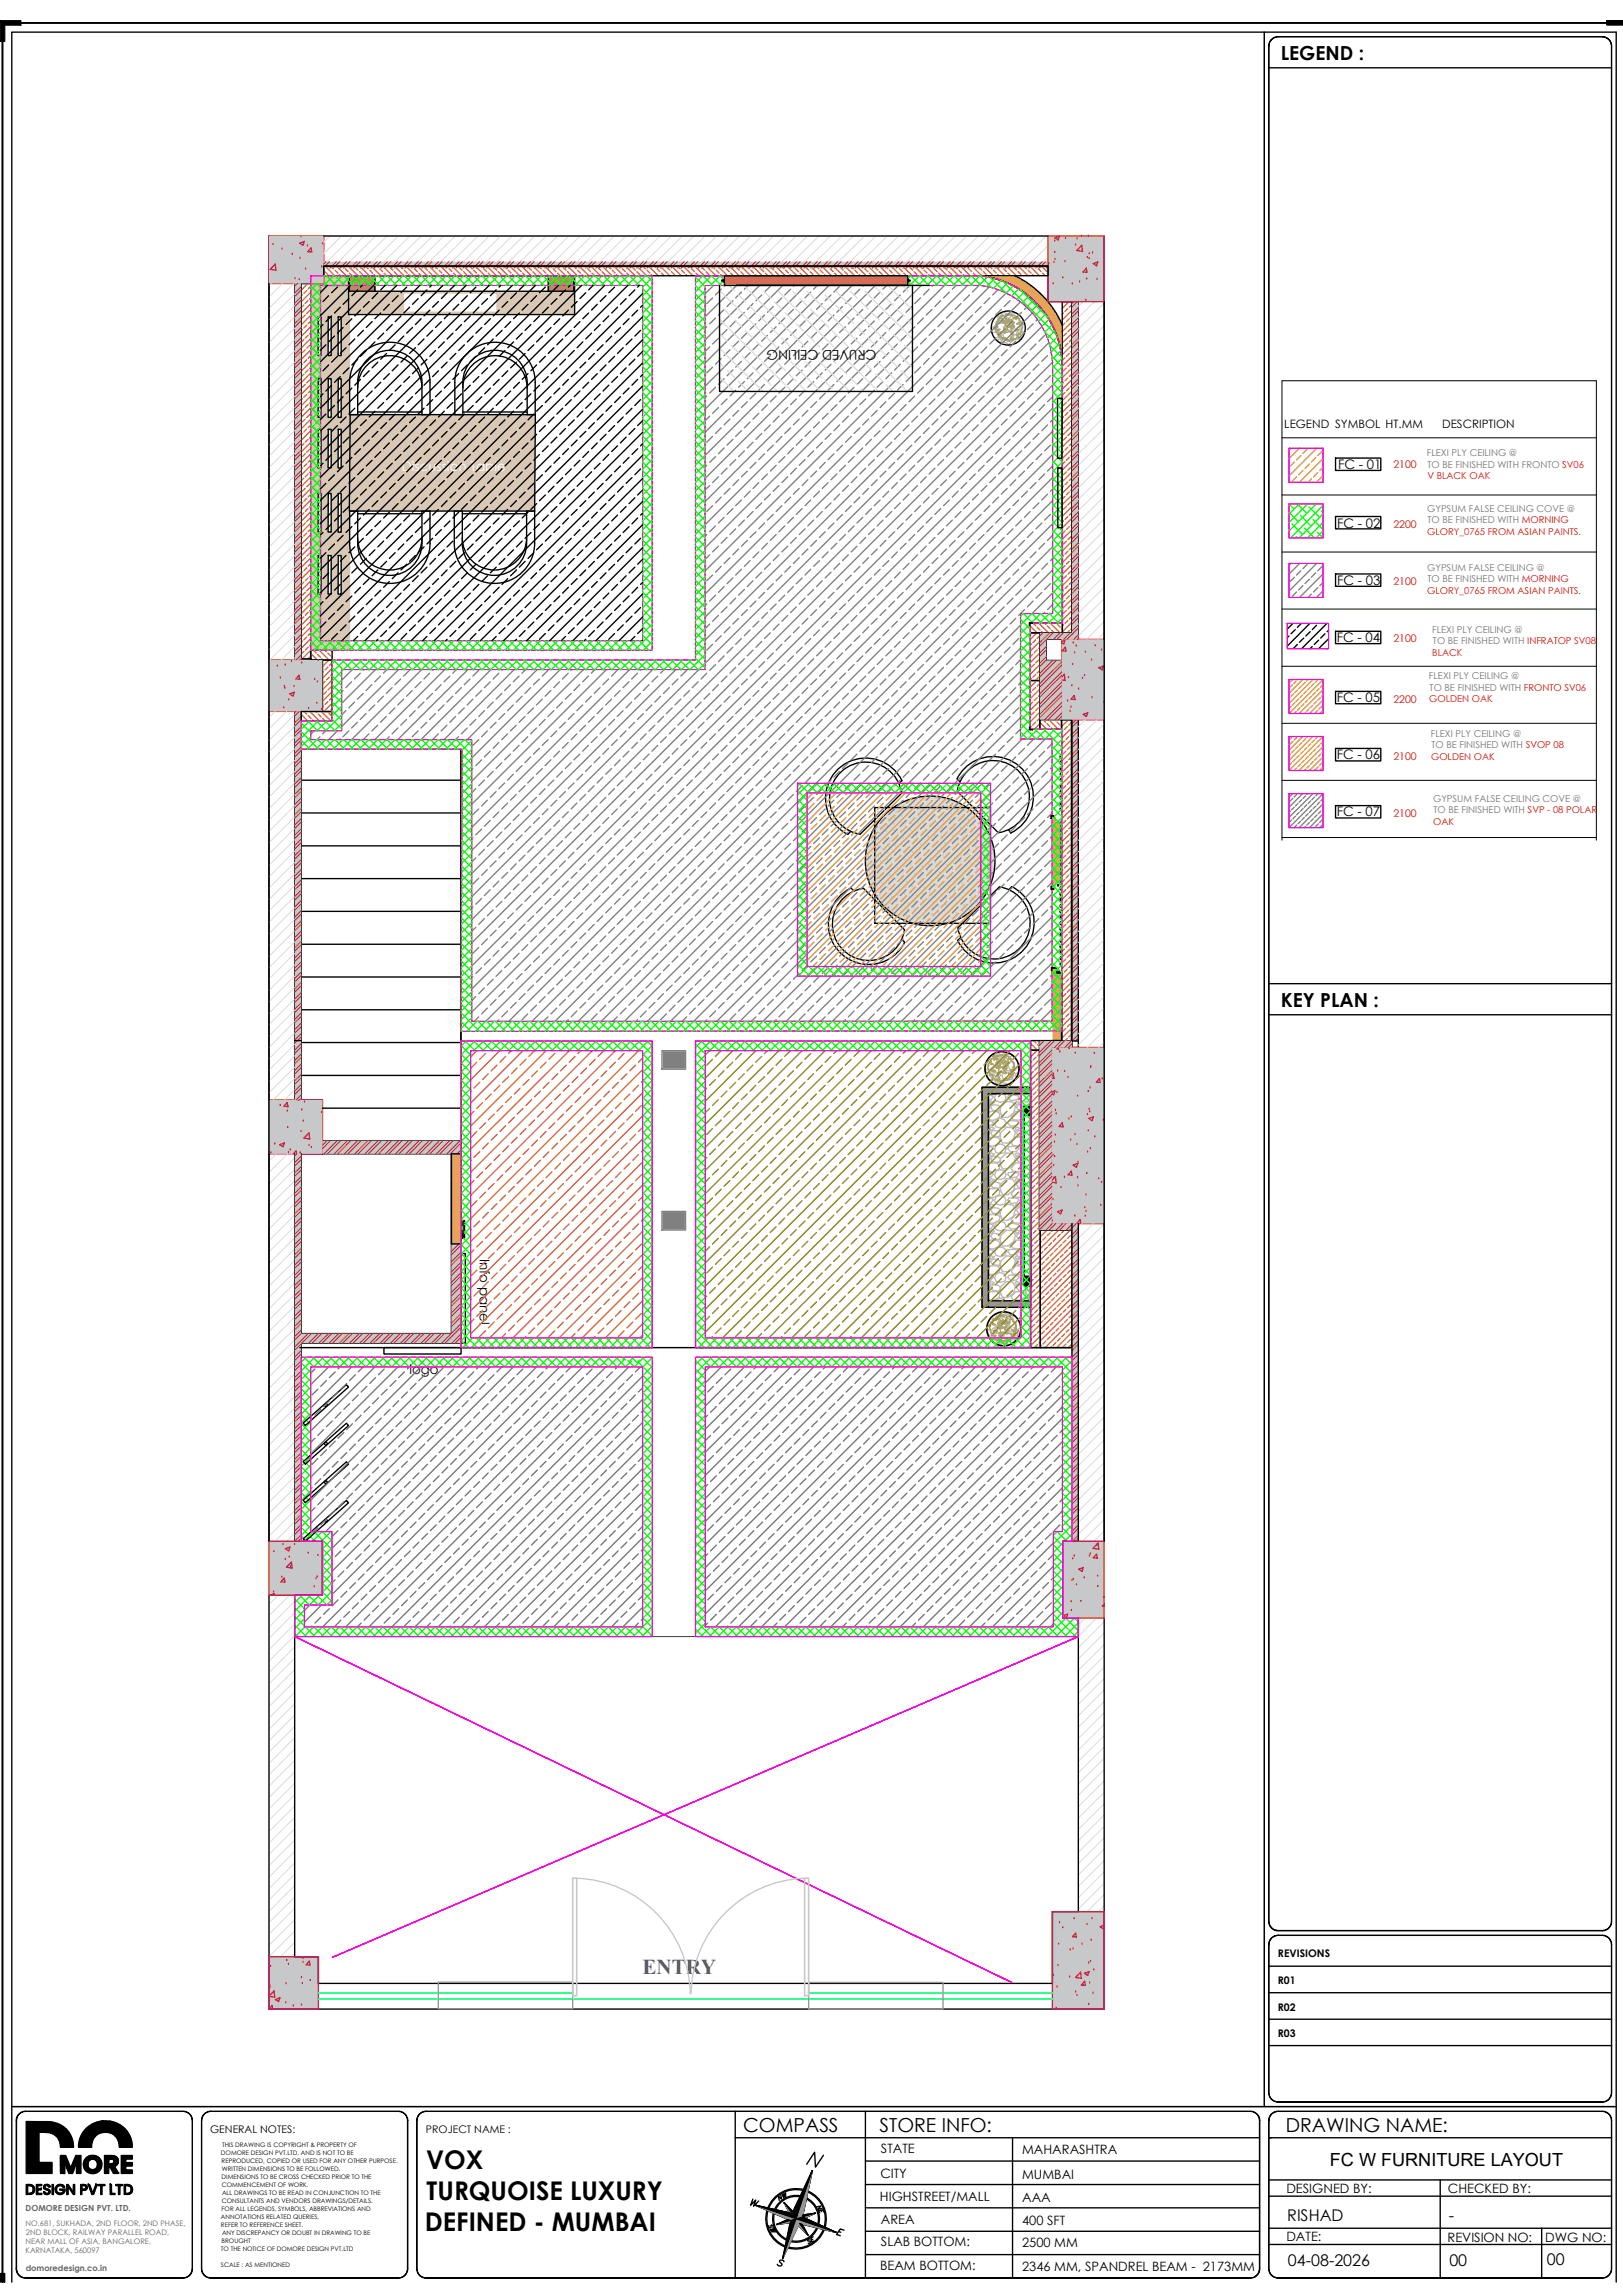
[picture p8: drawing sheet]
<svg xmlns="http://www.w3.org/2000/svg" width="297mm" height="420mm" viewBox="0 0 297 420" stroke-linecap="round" stroke-linejoin="round" font-family="sans-serif">
<defs><g id="words">
<g font-size="4.7">
<text x="78" y="397">VOX</text>
<text x="78.1" y="402.7">TURQUOISE LUXURY</text>
<text x="77.7" y="408.3">DEFINED - MUMBAI</text>
</g>
<text font-size="3.9" fill="#00f" x="117.6" y="361.2">ENTRY</text>
<g font-size="3.5">
<text x="234.4" y="11">LEGEND :</text>
<text x="234.4" y="184.2">KEY PLAN :</text>
<text x="136" y="390.2">COMPASS</text>
<text x="161" y="390.2">STORE INFO:</text>
<text x="235.3" y="390.2">DRAWING NAME:</text>
</g>
<text font-size="3.3" x="243.4" y="396.4">FC W FURNITURE LAYOUT</text>
<g font-size="2.9">
<text x="235.6" y="406.4">RISHAD</text>
<text x="265.1" y="406.4">-</text>
<text x="235.7" y="414.8">04-08-2026</text>
<text x="265.2" y="414.7">00</text>
<text x="283.1" y="414.6">00</text>
</g>
<g font-size="2.5">
<text x="160.4" y="64" transform="rotate(180 160.4 64)">CRUVED CEILING</text>
<text x="87.8" y="230.4" transform="rotate(90 87.8 230.4)">Info panel</text>
<text x="74.9" y="251.4">logo</text>
</g>
<text font-size="2.5" fill="#fff" x="73.5" y="86.2">Discussion Table</text>
<g font-size="2.4">
<text x="244.9" y="85.8">FC - 01</text>
<text x="244.7" y="96.6">FC - 02</text>
<text x="244.7" y="107">FC - 03</text>
<text x="244.6" y="117.5">FC - 04</text>
<text x="244.6" y="128.5">FC - 05</text>
<text x="244.6" y="138.9">FC - 06</text>
<text x="244.6" y="149.4">FC - 07</text>
<text x="161.2" y="394">STATE</text>
<text x="187" y="394.1">MAHARASHTRA</text>
<text x="161.1" y="398.7">CITY</text>
<text x="187" y="398.8">MUMBAI</text>
<text x="235.4" y="401.4">DESIGNED BY:</text>
<text x="265" y="401.4">CHECKED BY:</text>
<text x="161" y="402.8">HIGHSTREET/MALL</text>
<text x="161.2" y="407">AREA</text>
<text x="187" y="407.1">400 SFT</text>
<text x="187" y="402.9">AAA</text>
<text x="161.2" y="411">SLAB BOTTOM:</text>
<text x="187" y="411.2">2500 MM</text>
<text x="235.4" y="410.2">DATE:</text>
<text x="264.9" y="410.2">REVISION NO:</text>
<text x="282.8" y="410.2">DWG NO:</text>
<text x="161.1" y="415.4">BEAM BOTTOM:</text>
<text x="187" y="415.6">2346 MM, SPANDREL BEAM - 2173MM</text>
</g>
<g font-size="2.1">
<text x="235" y="78.3">LEGEND SYMBOL HT.MM</text>
<text x="263.9" y="78.3">DESCRIPTION</text>
</g>
<g font-size="1.9" fill="#f00">
<text x="255" y="85.6">2100</text>
<text x="255" y="96.6">2200</text>
<text x="255" y="107">2100</text>
<text x="255" y="117.5">2100</text>
<text x="255" y="128.7">2200</text>
<text x="255" y="139.1">2100</text>
<text x="255" y="149.6">2100</text>
</g>
<g font-size="1.9">
<text x="233.9" y="358.1">REVISIONS</text>
<text x="233.8" y="363.1">R01</text>
<text x="233.8" y="368">R02</text>
<text x="233.8" y="372.8">R03</text>
<text x="38.5" y="390.3">GENERAL NOTES:</text>
<text x="78" y="390.3">PROJECT NAME :</text>
</g>
<g font-size="1.7" fill="#767676">
<text x="261.1" y="83.4">FLEXI PLY CEILING @</text>
<text x="261.2" y="85.6">TO BE FINISHED WITH FRONTO SV06</text>
<text x="261.2" y="93.6">GYPSUM FALSE CEILING COVE @</text>
<text x="261.2" y="95.7">TO BE FINISHED WITH MORNING</text>
<text x="261.2" y="104.5">GYPSUM FALSE CEILING @</text>
<text x="261.2" y="106.6">TO BE FINISHED WITH MORNING</text>
<text x="262.1" y="115.8">FLEXI PLY CEILING @</text>
<text x="262.2" y="117.9">TO BE FINISHED WITH INFRATOP SV08</text>
<text x="261.5" y="124.3">FLEXI PLY CEILING @</text>
<text x="261.6" y="126.4">TO BE FINISHED WITH FRONTO SV06</text>
<text x="261.8" y="134.8">FLEXI PLY CEILING @</text>
<text x="261.9" y="136.9">TO BE FINISHED WITH SVOP 08</text>
<text x="262.3" y="146.7">GYPSUM FALSE CEILING COVE @</text>
<text x="262.3" y="148.8">TO BE FINISHED WITH SVP - 08 POLAR</text>
</g>
<g font-size="1.7" fill="#f00">
<text x="261.2" y="87.7">V BLACK OAK</text>
<text x="261.2" y="97.8">GLORY_0765 FROM ASIAN PAINTS.</text>
<text x="261.2" y="108.7">GLORY_0765 FROM ASIAN PAINTS.</text>
<text x="262.1" y="120">BLACK</text>
<text x="261.5" y="128.5">GOLDEN OAK</text>
<text x="261.9" y="139.1">GOLDEN OAK</text>
<text x="262.3" y="150.9">OAK</text>
</g>
<g font-size="1.5" fill="#636466">
<text x="4.7" y="404.7">DOMORE DESIGN PVT. LTD.</text>
<text x="4.7" y="415.6">domoredesign.co.in</text>
</g>
<g font-size="1.4" fill="#636466">
<text x="4.7" y="407.3">NO.681, SUKHADA, 2ND FLOOR, 2ND PHASE,</text>
<text x="4.7" y="410.7">NEAR MALL OF ASIA, BANGALORE,</text>
<text x="4.7" y="412.4">KARNATAKA, 560097</text>
<text x="4.7" y="409">2ND BLOCK, RAILWAY PARALLEL ROAD,</text>
</g>
<g font-size="1.1">
<text x="40.4" y="394.4">DOMORE DESIGN PVT.LTD. AND IS NOT TO BE</text>
<text x="40.6" y="395.9">REPRODUCED, COPIED OR USED FOR ANY OTHER PURPOSE.</text>
<text x="40.6" y="393">THIS DRAWING IS COPYRIGHT &amp; PROPERTY OF</text>
<text x="40.6" y="398.8">DIMENSIONS TO BE CROSS CHECKED PRIOR TO THE</text>
<text x="40.6" y="400.3">COMMENCEMENT OF WORK.</text>
<text x="40.6" y="397.4">WRITTEN DIMENSIONS TO BE FOLLOWED.</text>
<text x="40.6" y="401.7">ALL DRAWINGS TO BE READ IN CONJUNCTION TO THE</text>
<text x="40.4" y="406.1">ANNOTATIONS RELATED QUERIES,</text>
<text x="40.4" y="407.6">REFER TO REFERENCE SHEET.</text>
<text x="40.6" y="404.7">FOR ALL LEGENDS, SYMBOLS, ABBREVIATIONS AND</text>
<text x="40.6" y="403.2">CONSULTANTS AND VENDORS DRAWINGS/DETAILS.</text>
<text x="40.4" y="411.9">TO THE NOTICE OF DOMORE DESIGN PVT.LTD</text>
<text x="40.6" y="410.5">BROUGHT</text>
<text x="40.6" y="409">ANY DISCREPANCY OR DOUBT IN DRAWING TO BE</text>
<text x="40.4" y="414.8">SCALE : AS MENTIONED</text>
</g>
</g></defs>
<!-- layer: 0 -->
<path d="M84.4 190.5h35v56.1h-35zM127.3 190.5h61.3v56.1h-61.3z" fill="none" stroke="#808080" stroke-width=".25"/>
<path d="M56.9 50.5h62.5v68.5h-62.5z" fill="none" stroke="#dcdcdc" stroke-width=".25"/>
<!-- layer: FUR-L1 -->
<g fill="#dac8b4">
<path d="M64.1 75.9h33.8l-.1 17.6h-33.8z" fill-rule="evenodd"/>
<path d="M56.9 51.4v67.6h7.1l-.1-61.4h-.1v-7.1h-6v.9zM58.2 101.7h.6l-.1 7h-.5zM58.2 58h.6l-.1 7.1h-.5zM58.2 69.3h.6l-.1 7.1h-.5zM58.2 78.6h.6l-.1 7h-.5zM58.2 90.3h.6l-.1 7.1h-.5zM60.1 58h.5v7.1h-.6zM60.1 69.3h.5v7.1h-.6zM60.1 78.6h.5v7h-.6zM60.1 101.7h.5v7h-.6zM60.1 90.3h.5v7.1h-.6zM61.9 69.3h.5v7.1h-.5zM61.9 78.6h.5v7h-.5zM61.9 58h.5v7.1h-.5zM61.9 101.7h.5v7h-.5zM61.9 90.3h.5v7.1h-.5z" fill-rule="evenodd"/>
</g>
<!-- layer: 0 -->
<path d="M49.2 43.2v77.6M55.1 51.9v68.9M59.2 47.9v4h-5.3v68.9h5.1v9.4h-5.1v71.1h5.1v9.9h-5.1M191.8 47.9v7.3h5.5v61.8h-5.8v3.9h2.8v10.8h3M196.2 55.2v61.8M190.3 115.8h7M49.2 130.2v71.1M55.1 130.2v71.1M59 208.8h25.4M190.2 208.8h1.6M55.1 245.8h29.3M55.1 244.1h29.3" fill="none" stroke="#000" stroke-width=".25"/>
<!-- layer: PANELING -->
<path d="M196.2 131.7h1.1v58.8h-1.1z" fill-rule="evenodd" fill="#c7c8ca"/>
<g fill="none" stroke="#cd2027" stroke-width=".2">
<path d="M196.9 131.7l-.7 .8M197.3 133.2l-1.1 1.2M197.3 135l-1.1 1.2M197.3 136.9l-1.1 1.2M197.3 138.8l-1.1 1.2M197.3 131.9l-1.1 1.2M197.3 133.8l-1.1 1.2M197.3 135.7l-1.1 1.1M197.3 137.6l-1.1 1.1M197.3 139.4l-1.1 1.2M197.3 140.7l-1.1 1.1M197.3 142.5l-1.1 1.2"/>
<path d="M197.3 144.4l-1.1 1.2M197.3 146.3l-1.1 1.2M197.3 148.1l-1.1 1.2M197.3 150l-1.1 1.2M197.3 151.9l-1.1 1.2M197.3 153.8l-1.1 1.2M197.3 155.6l-1.1 1.2M197.3 157.5l-1.1 1.2M197.3 159.4l-1.1 1.2M197.3 141.3l-1.1 1.2M197.3 143.2l-1.1 1.1M197.3 145l-1.1 1.2"/>
<path d="M197.3 146.9l-1.1 1.2M197.3 148.8l-1.1 1.1M197.3 150.7l-1.1 1.1M197.3 152.5l-1.1 1.2M197.3 154.4l-1.1 1.2M197.3 156.3l-1.1 1.1M197.3 158.1l-1.1 1.2M197.3 161.2l-1.1 1.2M197.3 163.1l-1.1 1.2M197.3 165l-1.1 1.2M197.3 166.9l-1.1 1.2M197.3 168.7l-1.1 1.2"/>
<path d="M197.3 170.6l-1.1 1.2M197.3 172.5l-1.1 1.2M197.3 174.4l-1.1 1.2M197.3 176.2l-1.1 1.2M197.3 178.1l-1.1 1.2M197.3 180l-1.1 1.2M197.3 160l-1.1 1.2M197.3 161.9l-1.1 1.2M197.3 163.8l-1.1 1.1M197.3 165.6l-1.1 1.2M197.3 167.5l-1.1 1.2M197.3 169.4l-1.1 1.1"/>
<path d="M197.3 171.2l-1.1 1.2M197.3 173.1l-1.1 1.2M197.3 175l-1.1 1.2M197.3 176.9l-1.1 1.1M197.3 178.7l-1.1 1.2M197.3 181.8l-1.1 1.2M197.3 183.7l-1.1 1.2M197.3 185.6l-1.1 1.2M197.3 187.5l-1.1 1.2M197.3 189.3l-1.1 1.2M197.3 180.6l-1.1 1.2M197.3 182.5l-1.1 1.2"/>
<path d="M197.3 184.3l-1.1 1.2M197.3 186.2l-1.1 1.2M197.3 188.1l-1.1 1.2M197.3 190l-.5 .5"/>
</g>
<!-- layer: 0 -->
<path d="M190.3 115.8v15.9h4M84.4 137.1v108.7M196.2 131.7v60M197.3 131.7v60h-4.8v32.2h4.8M202.1 131.7v60M197.3 190.5h-7.1v34.6h6M59 211.2h25.4M82.6 211.2v32.9M82.6 227.6h1.8" fill="none" stroke="#000" stroke-width=".25"/>
<!-- layer: COLUMN -->
<path d="M49.2 43.2h10v8.7h-10zM194.3 117h7.8v14.7h-7.8zM49.2 120.8h9.8v9.4h-9.8zM192.5 191.7h9.6v32.2h-9.6zM49.2 201.3h9.8v9.9h-9.8z" fill="none" stroke="#f00" stroke-width=".25"/>
<!-- layer: COL -->
<path d="M121.4 222v2.8" fill="none" stroke="#808080" stroke-width=".25"/>
<!-- layer: PANELING -->
<path d="M121.4 192.6v2.8" fill="none" stroke="#545454" stroke-width=".2"/>
<!-- layer: 0 -->
<path d="M121.4 222h3.8v2.8h-3.8z" fill-rule="evenodd" fill="#808080"/>
<!-- layer: COL -->
<path d="M125.2 222v2.8" fill="none" stroke="#808080" stroke-width=".25"/>
<!-- layer: PANELING -->
<path d="M121.4 192.6h3.8v2.8" fill="none" stroke="#545454" stroke-width=".2"/>
<!-- layer: 0 -->
<path d="M121.4 192.6h3.8v2.8h-3.8z" fill-rule="evenodd" fill="#808080"/>
<!-- layer: PANELING -->
<path d="M121.4 195.4h3.8M55.1 246.6h141.1" fill="none" stroke="#545454" stroke-width=".2"/>
<!-- layer: COL -->
<path d="M121.4 222h3.8M121.4 224.8h3.8" fill="none" stroke="#808080" stroke-width=".25"/>
<!-- layer: FUR 1 -->
<path d="M165 145.2a6.6 6.6 0 0 0-6.9-5.7 6.6 6.6 0 0 0-6.3 6.2 6.6 6.6 0 0 0 5.6 7M165.1 142.9a7.4 7.4 0 0 0-11.9-2 7.4 7.4 0 0 0 1.9 11.8l.6-.5M156.3 163.1l-.6-.6a7.4 7.4 0 0 0-2 11.8 7.4 7.4 0 0 0 11.9-1.9M158 162.6a6.6 6.6 0 0 0-5.7 6.8 6.6 6.6 0 0 0 6.3 6.4 6.6 6.6 0 0 0 6.9-5.6" fill="none" stroke="#000" stroke-width=".25"/>
<!-- layer: FUR-L1 -->
<circle cx="170.2" cy="157.5" r="11.9" fill="#dbdbdb"/>
<!-- layer: FUR 1 -->
<g fill="none" stroke="#000" stroke-width=".25">
<path d="M165 145.2l-7.6 7.5M165 142.9l-.5 .5M175.1 142.5l.6 .6M175.1 142.5a7.4 7.4 0 0 1 11.9-1.9 7.4 7.4 0 0 1-2 11.9M177.1 141.1a6.6 6.6 0 0 1 10.6 1.8 6.6 6.6 0 0 1-5 9.5l-7.5-7.6a6.6 6.6 0 0 1 1.9-3.7zM158 162.6l7.5 7.6M165 171.9l.6 .6M182.9 162.3l-7.6 7.5M182.9 162.3a6.6 6.6 0 0 1 5.6 6.9 6.6 6.6 0 0 1-6.3 6.3 6.6 6.6 0 0 1-6.9-5.7M185.2 162.3l-.6 .5M185.2 162.3a7.4 7.4 0 0 1 1.9 11.8 7.4 7.4 0 0 1-11.9-2"/>
<circle cx="170.2" cy="157.5" r="11.9"/>
</g>
<!-- layer: FUR-L1 -->
<path d="M184.6 151.8l.4 .7M175.8 171.6l-.6 .5" fill="none" stroke="#000" stroke-width=".25"/>
<!-- layer: PARTITION HAT -->
<path d="M179.2 50.5h6.5a17.9 17.9 0 0 1 8.7 8.9v7.6a16.8 16.8 0 0 0-15.2-16.5z" fill-rule="evenodd" fill="#dda56e"/>
<!-- layer: 0 -->
<path d="M179.3 50.5h6.4a17.9 17.9 0 0 1 8.7 8.9v7.6a16.8 16.8 0 0 0-15.1-16.5z" fill-rule="evenodd" fill="#f8991e"/>
<!-- layer: PARTITION -->
<g fill="none" stroke="#cd6928" stroke-width=".25">
<path d="M55.3 54l-.2 .2M55.6 55.8l-.5 .5M55.9 57.6l-.6 .6M56.1 59.5l-.5 .5M56.1 53.2l-.5 .5M56.3 51.9l-1.2 1.2M56.4 55l-.5 .5M56.6 56.9l-.5 .5M56.9 59.8l-1.8 1.8M56.9 57.7l-1.8 1.8M56.9 55.6l-1.8 1.8M56.9 53.5l-1.8 1.7"/>
<path d="M56.9 58.8l-.5 .4M56.9 54.5l-.3 .2M56.9 52.4l-.5 .5M194.6 57.3l-.2 .2M194.9 59.1l-.5 .5M195.4 56.5l-.5 .5M195.6 55.2l-1.2 1.2M195.7 58.3l-.6 .6M196.2 58.9l-1.8 1.8M196.2 56.8l-1.8 1.8M196.2 57.8l-.3 .3M196.2 55.7l-.5 .5"/>
<path d="M55.3 79.3l-.2 .2M55.3 73l-.2 .2M55.3 66.6l-.2 .3M55.3 60.3l-.2 .2M55.6 74.8l-.5 .5M55.6 68.5l-.5 .5M55.6 62.1l-.5 .5M55.9 76.7l-.6 .5M55.9 70.3l-.6 .6M55.9 64l-.6 .5M56.1 78.5l-.5 .6M56.1 72.2l-.5 .5"/>
<path d="M56.1 65.8l-.5 .6M56.4 74l-.5 .6M56.4 67.7l-.5 .5M56.4 61.4l-.5 .5M56.7 75.9l-.6 .5M56.7 69.6l-.6 .5M56.7 63.2l-.6 .5M56.9 78.8l-1.8 1.8M56.9 76.7l-1.8 1.8M56.9 74.6l-1.8 1.8M56.9 72.5l-1.8 1.8M56.9 70.4l-1.8 1.7"/>
<path d="M56.9 68.3l-1.8 1.7M56.9 66.2l-1.8 1.7M56.9 64l-1.8 1.8M56.9 61.9l-1.8 1.8M56.9 79.9l-.2 .2M56.9 77.8l-.5 .5M56.9 73.5l-.2 .3M56.9 71.4l-.5 .5M56.9 67.2l-.2 .2M56.9 65.1l-.5 .5M56.9 60.9l-.2 .2M194.6 76.3l-.2 .2"/>
<path d="M194.6 70l-.2 .2M194.6 63.6l-.2 .2M194.9 78.1l-.5 .5M194.9 71.8l-.5 .5M194.9 65.5l-.5 .4M195.1 80l-.5 .5M195.1 73.6l-.5 .6M195.1 67.3l-.5 .6M195.1 61l-.5 .5M195.4 75.5l-.5 .5M195.4 69.2l-.5 .5M195.4 62.8l-.5 .6"/>
<path d="M195.7 77.4l-.6 .5M195.7 71l-.6 .5M195.7 64.7l-.6 .5M195.9 79.2l-.5 .5M195.9 72.9l-.5 .5M195.9 66.5l-.5 .5M195.9 60.2l-.5 .5M196.2 77.9l-1.8 1.8M196.2 75.8l-1.8 1.8M196.2 73.7l-1.8 1.8M196.2 71.6l-1.8 1.7M196.2 69.5l-1.8 1.7"/>
<path d="M196.2 67.4l-1.8 1.7M196.2 65.2l-1.8 1.8M196.2 63.1l-1.8 1.8M196.2 61l-1.8 1.8M196.2 76.9l-.3 .2M196.2 74.8l-.5 .4M196.2 70.5l-.3 .2M196.2 68.4l-.5 .5M196.2 64.2l-.3 .2M196.2 62.1l-.5 .5M55.3 98.3l-.2 .3M55.3 92l-.2 .2"/>
<path d="M55.3 85.7l-.2 .2M55.6 93.9l-.5 .4M55.6 87.5l-.5 .5M55.6 81.2l-.5 .5M55.9 89.4l-.6 .5M55.9 83l-.6 .6M55.9 95.7l-.6 .5M56.1 97.5l-.5 .6M56.1 91.2l-.5 .5M56.1 84.9l-.5 .5M56.4 99.4l-.5 .5M56.4 93.1l-.5 .5"/>
<path d="M56.4 86.7l-.5 .6M56.4 80.4l-.5 .5M56.7 94.9l-.6 .5M56.7 88.6l-.6 .5M56.7 82.2l-.6 .6M56.9 100l-1.8 1.7M56.9 97.9l-1.8 1.7M56.9 95.7l-1.8 1.8M56.9 93.6l-1.8 1.8M56.9 91.5l-1.8 1.8M56.9 89.4l-1.8 1.8M56.9 87.3l-1.8 1.8"/>
<path d="M56.9 85.2l-1.8 1.8M56.9 83.1l-1.8 1.7M56.9 81l-1.8 1.7M56.9 98.9l-.2 .2M56.9 96.8l-.5 .5M56.9 92.6l-.2 .2M56.9 90.5l-.5 .4M56.9 86.2l-.2 .2M56.9 84.1l-.5 .5M194.6 95.3l-.2 .2M194.6 89l-.2 .2M194.6 82.6l-.2 .3"/>
<path d="M194.9 97.2l-.5 .4M194.9 90.8l-.5 .5M194.9 84.5l-.5 .5M195.1 99l-.5 .6M195.1 92.7l-.5 .5M195.1 86.3l-.5 .6M195.4 88.2l-.5 .5M195.4 81.8l-.5 .6M195.4 94.5l-.5 .6M195.7 96.4l-.6 .5M195.7 90l-.6 .6M195.7 83.7l-.6 .5"/>
<path d="M195.9 98.2l-.5 .6M195.9 91.9l-.5 .5M195.9 85.6l-.5 .5M196.2 99.1l-1.8 1.7M196.2 97l-1.8 1.7M196.2 94.8l-1.8 1.8M196.2 92.7l-1.8 1.8M196.2 90.6l-1.8 1.8M196.2 88.5l-1.8 1.8M196.2 86.4l-1.8 1.7M196.2 84.3l-1.8 1.7M196.2 82.2l-1.8 1.7"/>
<path d="M196.2 80l-1.8 1.8M196.2 95.9l-.3 .2M196.2 93.8l-.5 .5M196.2 89.5l-.3 .3M196.2 87.4l-.5 .5M196.2 83.2l-.3 .2M196.2 81.1l-.5 .5M55.3 117.4l-.2 .2M55.3 111l-.2 .3M55.3 104.7l-.2 .2M55.6 119.2l-.5 .5M55.6 112.9l-.5 .5"/>
<path d="M55.6 106.5l-.5 .5M55.6 100.2l-.5 .5M55.9 114.7l-.6 .6M55.9 108.4l-.6 .5M55.9 102l-.6 .6M56.1 116.6l-.5 .5M56.1 110.2l-.5 .6M56.1 103.9l-.5 .5M56.4 118.4l-.5 .6M56.4 112.1l-.5 .5M56.4 105.8l-.5 .5M56.7 113.9l-.6 .6"/>
<path d="M56.7 107.6l-.6 .5M56.7 101.3l-.6 .5M56.8 119.5l1.3 1.3M56.9 116.9l-1.8 1.8M56.9 114.8l-1.8 1.7M56.9 112.7l-1.8 1.7M56.9 110.6l-1.8 1.7M56.9 108.4l-1.8 1.8M56.9 106.3l-1.8 1.8M56.9 104.2l-1.8 1.8M56.9 102.1l-1.8 1.7M56.9 115.8l-.5 .5"/>
<path d="M56.9 111.6l-.2 .2M56.9 109.5l-.5 .5M56.9 105.3l-.2 .2M56.9 103.1l-.5 .5M56.9 119l-1.6 1.6M56.9 117.9l-.2 .3M57.4 119l.5 .5M58.1 119.8l.5 .5M58.4 119l1.8 1.8-1.2 1.2M59.5 119l.2 .2M60 119.5l.5 .5M60.5 119l.3 .2"/>
<path d="M188.7 117.9l-.2 .2M189 119.7l-.5 .5M189.5 117.1l-.5 .5M189.8 115.8l-1.3 1.3M189.8 118.9l-.5 .6M190.3 119.5l-1.8 1.8M190.3 117.4l-1.8 1.8M190.3 118.5l-.2 .2M190.3 116.3l-.5 .5M194.6 114.3l-.2 .3M194.6 108l-.2 .2M194.6 101.7l-.2 .2"/>
<path d="M194.9 109.9l-.5 .4M194.9 103.5l-.5 .5M195.1 111.7l-.5 .5M195.1 105.4l-.5 .5M195.4 113.5l-.5 .6M195.4 107.2l-.5 .5M195.4 100.9l-.5 .5M195.7 115.4l-.4 .4M195.7 109.1l-.6 .5M195.7 102.7l-.6 .5M195.9 110.9l-.5 .5M195.9 104.6l-.5 .5"/>
<path d="M196.2 113.9l-1.8 1.7M196.2 111.7l-1.8 1.8M196.2 109.6l-1.8 1.8M196.2 107.5l-1.8 1.8M196.2 105.4l-1.8 1.8M196.2 103.3l-1.8 1.8M196.2 101.2l-1.8 1.8M196.2 114.9l-.3 .2M196.2 112.8l-.5 .5M196.2 108.6l-.3 .2M196.2 106.5l-.5 .4M196.2 102.2l-.3 .2"/>
<path d="M196.2 100.1l-.5 .5M56.7 120.3l-.3 .3M58.9 120.6l.2 .2M59.2 129.2l-.2 .2M59.2 122.8l-.2 .3M59.5 124.7l-.5 .5M59.7 126.6l-.5 .5M60 128.4l-.5 .5M60 122.1l-.5 .5M60.3 123.9l-.6 .5M60.5 125.8l-.5 .5M60.8 128.7l-1.5 1.5"/>
<path d="M60.8 126.6l-1.8 1.8M60.8 124.5l-1.8 1.7M60.8 122.4l-1.8 1.7M60.8 129.8l-.3 .2M60.8 127.6l-.5 .5M60.8 123.4l-.3 .2M60.8 121.3l-.5 .5M60.8 120.3h.1M188.7 124.2l-.2 .2M189.3 121.6l-.6 .5M189.5 123.4l-.5 .6M190.1 120.8l-.6 .5"/>
<path d="M190.3 123.7l-.8 .8M190.3 121.6l-1.8 1.8M190.3 122.7l-.5 .5"/>
</g>
<path d="M55.1 51.9h1.8v68.7h-1.8zM194.4 55.2h1.8v60.6h-1.8zM56.8 119h4v1.8h-4zM188.5 115.8h1.8v8.7h-1.8zM59 120.8h1.8v9.4h-1.8z" fill="none" stroke="#000" stroke-width=".25"/>
<!-- layer: 0 -->
<path d="M121.1 192.3h4.3v3.4h-4.3zM121.4 192.6h3.8v2.8h-3.8z" fill="none" stroke="#808080" stroke-width=".25"/>
<!-- layer: COL -->
<path d="M121.1 221.7h4.3v3.4h-4.3zM121.4 222h3.8v2.8h-3.8z" fill="none" stroke="#808080" stroke-width=".25"/>
<!-- layer: 0 -->
<path d="M179.2 50.5a16.8 16.8 0 0 1 15.2 16.5M185.7 50.5a18.1 18.1 0 0 1 8.7 8.9" fill="none" stroke="#000" stroke-width=".25"/>
<!-- layer: FUR-L1 -->
<path d="M56.9 50.5h7l.1 68.5h-7.1z" fill="none" stroke="#dac8b4" stroke-width=".25"/>
<path d="M58.2 58h.6l-.1 7.1h-.5zM60.1 58h.5v7.1h-.6zM61.9 58h.5v7.1h-.5zM58.2 78.6h.6l-.1 7h-.5zM58.2 69.3h.6l-.1 7.1h-.5zM60.1 78.6h.5v7h-.6zM60.1 69.3h.5v7.1h-.6zM61.9 78.6h.5v7h-.5zM61.9 69.3h.5v7.1h-.5zM58.2 101.7h.6l-.1 7h-.5zM60.1 101.7h.5v7h-.6zM61.9 101.7h.5v7h-.5z" fill="none" stroke="#000" stroke-width=".25"/>
<path d="M63.8 50.5v7.1h41.4v-7.1h-20.7h20.5v2.8h-41.1v-2.8zM73.9 53.8h16.9v3.2h-16.9z" fill-rule="evenodd" fill="#dac8b4"/>
<!-- layer: PARTITION_1 -->
<path d="M63.9 50.5v2.8h4.7v-2.8zM100.4 50.5v2.8h4.6v-2.8z" fill-rule="evenodd" fill="#b88a5c"/>
<!-- layer: FUR-L1 -->
<g fill="none" stroke="#000" stroke-width=".25">
<path d="M63.8 50.5h41.4v7.1h-41.4zM63.9 50.5h4.7v2.8h-4.7zM68.6 50.5h31.8v2.8h-31.8zM100.4 50.5h4.6v2.8h-4.6zM64.1 75.9h33.9l-.2 17.6h-33.9zM58.2 90.3h.6l-.1 7.1h-.5zM60.1 90.3h.5v7.1h-.6zM61.9 90.3h.5v7.1h-.5z"/>
<circle cx="184.5" cy="60" r="3.1"/>
</g>
<!-- layer: FUR 1 -->
<path d="M64 70v5.9h1.5v-5.9a5.9 5.9 0 0 1 5.8-5.9 5.9 5.9 0 0 1 5.9 5.9v5.9h1.5v-5.9a7.4 7.4 0 0 0-7.4-7.4 7.4 7.4 0 0 0-7.3 7.4M65.5 71a5.9 5.9 0 0 1 5.8-5.9 5.9 5.9 0 0 1 5.9 5.9M65.5 75.4h11.7M84.7 71a5.9 5.9 0 0 1 5.9-5.9 5.9 5.9 0 0 1 5.9 5.9M84.7 70v5.9h-1.5v-5.9a7.4 7.4 0 0 1 7.4-7.4 7.4 7.4 0 0 1 7.3 7.4v5.9h-1.4v-5.9a5.9 5.9 0 0 0-5.9-5.9 5.9 5.9 0 0 0-5.9 5.9M84.7 75.4h11.8M64 93.5h1.5v5.9a5.9 5.9 0 0 0 5.8 5.9 5.9 5.9 0 0 0 5.9-5.9v-5.9h1.5v5.9a7.4 7.4 0 0 1-7.4 7.4 7.4 7.4 0 0 1-7.3-7.4zM65.5 98.4a5.9 5.9 0 0 0 5.8 5.9 5.9 5.9 0 0 0 5.9-5.9M65.5 94h11.7M83.1 93.5h1.5v5.9a5.9 5.9 0 0 0 5.9 5.9 5.9 5.9 0 0 0 5.9-5.9v-5.9h1.4v5.9a7.4 7.4 0 0 1-7.3 7.4 7.4 7.4 0 0 1-7.4-7.4zM84.6 98.4a5.9 5.9 0 0 0 5.9 5.9 5.9 5.9 0 0 0 5.9-5.9M84.6 94h11.8" fill="none" stroke="#000" stroke-width=".25"/>
<!-- layer: FUR-L1 -->
<path d="M182.3 57.8l.3 .5-.3 1.1-.9 .7M182.7 59.2h1.2l.6 .4-.2 .6-.9 .6-1.2-.1-.4-.6zM182.8 58.4l.5-.5 .9 .1 .4 .4v.2l-.3 .5-1.1-.2zM183 57.3l.5 .2-.7 .4-.2-.4M183.7 57l.1 .2 .8 .3 .8-.3v-.1M186.1 57.4l-.4-.1-1.1 1v1l.4 .9h.9l1.1-.8 .2-.8M187.5 59.2l-.9 .9 .3 .6h.7M181.5 60.9l.8-.1 .9 .2 .1 .3-.5 .5h-.8M182.8 62.6l-.2-.4 .3-.2 .6 .2-.7 .4M183.5 61.3l.3 .6 .8 .3 .8-.3 .2-.6-.3-.6-.7-.3-.8 .2-.3 .7M186.8 62.1l-1.1-.1-1.1 1.2-.4-.5-.9-.1-.2 .2M187.5 60.9l-.5-.1-.9 .1-.2 .4 .6 .5h.6" fill="none" stroke="#bababa" stroke-width=".25"/>
<path d="M183.1 57.9l.2-.1a.27 .27 0 0 1 .4-.1 .27 .27 0 0 1 .1 .3l.1-.1-.1-.2a.44 .44 0 0 1 .8 0l-.1-.2h.1l.2 .2 .1-.2 .3 .1 .1 .2 .1-.2 .4 .2a.3 .3 0 0 1 .2 .3 .3 .3 0 0 1-.2 .3l.2 .1 .1-.3 .2-.1v.1a.33 .33 0 0 1 .2 .5h.3l-.1 .3 .4 .2-.2 .3h.2l.1 .4-.3 .3v.4l-.2 .1 .1 .2-.2 .2 .1 .1-.3-.2v.3l-.5-.1 .4 .2v.4l-.2-.1-.1 .2h-.2l-.1 .2-.2-.1-.1 .3-.1-.1-.1 .1-.1-.2-.1 .3-.2-.2-.2 .3-.2-.4v.3l-.3-.2v-.1l-.1 .1h-.2l.1-.3 .1-.1h-.2l-.2 .3h-.1l.2-.4-.5 .3v-.5l-.2 .2-.1-.1 .2-.1-.4 .1 .1-.5-.2 .2-.1-.2 .2-.2-.4-.1 .2-.2-.1-.1 .6-.2-.4-.1v.1h-.3v.1l-.1-.3 .1-.1 .3-.2h-.3l-.1-.3 .2-.1-.2-.1 .2-.1-.1-.2 .4-.2-.2-.1 .4-.1v-.5l.5 .3zM183.4 58.7l.3 .1v-.2l.4 .1-.1-.3 .1-.2 .1 .1a.21 .21 0 0 0 .2 .3 .21 .21 0 0 0 .2-.2l.1-.1 .4 .4v-.3l.2 .3-.1 .2-.2-.1 .1 .3-.2 .1a.27 .27 0 0 1-.2-.2 .27 .27 0 0 1 .1-.3l-.2 .2-.2-.1-.1 .4a.32 .32 0 0 0-.5-.3l.1 .3-.3-.2-.1 .1zM183.7 59.9l.2 .1 .1 .3-.3-.1zM183.9 59.5l.2-.1 .1 .4 .3-.1 .1 .2 .2-.2v-.2l.3-.1-.4 .5h.2a.63 .63 0 0 0 .4-.7l.2-.2-.2 .6-.3 .4 .7-.3-.3 .3a.33 .33 0 0 0-.3 .4l.3 1-.4-.3a.25 .25 0 0 0 0-.3 .25 .25 0 0 0-.3-.1l-.1-.1-.7 .4-.3-.2 .5-.3 .1-.1h-.1l.2-.1-.1-.2 .2-.1zM185.4 58.1l.2-.1 .1 .3-.3 .1zM186.1 59.2l.5-.2v.2l-.3 .1 .1-.1-.3 .1zM183 61l.4-.2-.3 .4h-.1zM185.1 61.5l.1 .5-.3-.2zM185.7 60.4l.8-.1a.65 .65 0 0 1-.8 .2z" fill="none" stroke="#a1b85c" stroke-width=".25"/>
<!-- layer: PARTITION -->
<g fill="none" stroke="#cd6928" stroke-width=".25">
<path d="M188.5 114.6l1.3 1.2M189.1 114.1l.4 .4M189.8 114.8l.5 .5M190.1 114.1l1.8 1.7M190.6 115.6l.2 .2M191.2 114.1l.2 .2M191.6 114.5l.6 .6M192.2 114.1l1.8 1.7M192.4 115.3l.5 .5M193.5 114.3l.5 .5M194.3 115.1l.1 .1M194.3 114.1h.1"/>
<path d="M194.5 133.8l-.2 .2M194.8 135.6l-.5 .5M195 137.5l-.5 .5M195.3 139.3l-.5 .5M195.3 133l-.5 .5M195.5 131.7l-1.2 1.2M195.6 134.8l-.6 .6M195.8 136.7l-.5 .5M196.1 139.6l-1.8 1.8M196.1 137.5l-1.8 1.8M196.1 135.4l-1.8 1.8M196.1 133.3l-1.8 1.8"/>
<path d="M196.1 138.6l-.5 .5M196.1 134.4l-.3 .2M196.1 132.2l-.5 .5M194.5 159.1l-.2 .3M194.5 152.8l-.2 .2M194.5 146.4l-.2 .3M194.5 140.1l-.2 .2M194.8 154.6l-.5 .5M194.8 148.3l-.5 .5M194.8 142l-.5 .5M195 156.5l-.5 .5M195 150.2l-.5 .5"/>
<path d="M195 143.8l-.5 .5M195.3 158.4l-.5 .5M195.3 152l-.5 .5M195.3 145.7l-.5 .5M195.6 153.9l-.6 .5M195.6 147.5l-.6 .5M195.6 141.2l-.6 .5M195.8 155.7l-.5 .5M195.8 149.4l-.5 .5M195.8 143l-.5 .5M196.1 158.7l-1.8 1.7M196.1 156.5l-1.8 1.8"/>
<path d="M196.1 154.4l-1.8 1.8M196.1 152.3l-1.8 1.8M196.1 150.2l-1.8 1.8M196.1 148.1l-1.8 1.7M196.1 146l-1.8 1.7M196.1 143.9l-1.8 1.7M196.1 141.7l-1.8 1.8M196.1 159.7l-.3 .2M196.1 157.6l-.5 .5M196.1 153.4l-.3 .2M196.1 151.2l-.5 .5M196.1 147l-.3 .3"/>
<path d="M196.1 144.9l-.5 .5M196.1 140.7l-.3 .2M194.5 178.2l-.2 .2M194.5 171.8l-.2 .2M194.5 165.5l-.2 .2M194.8 180l-.5 .5M194.8 173.7l-.5 .5M194.8 167.3l-.5 .5M194.8 161l-.5 .5M195 175.5l-.5 .5M195 169.2l-.5 .5M195 162.8l-.5 .6"/>
<path d="M195.3 177.4l-.5 .5M195.3 171l-.5 .6M195.3 164.7l-.5 .5M195.6 179.2l-.6 .5M195.6 172.9l-.6 .5M195.6 166.5l-.6 .6M195.6 160.2l-.6 .5M195.8 174.7l-.5 .5M195.8 168.4l-.5 .5M195.8 162l-.5 .6M196.1 179.8l-1.8 1.7M196.1 177.7l-1.8 1.7"/>
<path d="M196.1 175.6l-1.8 1.7M196.1 173.4l-1.8 1.8M196.1 171.3l-1.8 1.8M196.1 169.2l-1.8 1.8M196.1 167.1l-1.8 1.8M196.1 165l-1.8 1.8M196.1 162.9l-1.8 1.8M196.1 160.8l-1.8 1.7M196.1 178.7l-.3 .3M196.1 176.6l-.5 .5M196.1 172.4l-.3 .2M196.1 170.3l-.5 .4"/>
<path d="M196.1 166.1l-.3 .2M196.1 163.9l-.5 .5M194.5 190.8l-.2 .3M194.5 184.5l-.2 .2M194.8 186.3l-.5 .5M195 188.2l-.5 .5M195 181.8l-.5 .6M195.3 190.1l-.5 .5M195.3 183.7l-.5 .5M195.6 191.9l-.3 .3M195.6 185.6l-.6 .5M195.8 187.4l-.5 .5"/>
<path d="M195.8 181.1l-.5 .5M196.1 190.4l-1.8 1.7M196.1 188.3l-1.8 1.7M196.1 186.1l-1.8 1.8M196.1 184l-1.8 1.8M196.1 181.9l-1.8 1.8M196.1 191.4l-.3 .2M196.1 189.3l-.5 .5M196.1 185.1l-.3 .2M196.1 183l-.5 .4"/>
</g>
<path d="M188.5 114.1h5.9v1.7h-5.9zM194.3 131.7h1.8v60.5h-1.8z" fill="none" stroke="#000" stroke-width=".25"/>
<!-- layer: FUR-L1 -->
<g fill="#000">
<path d="M194 138a.54 .54 0 0 0-.2 .6 .54 .54 0 0 0 .5 .4v-1zM194 139.1a.54 .54 0 0 0-.2 .6 .54 .54 0 0 0 .5 .4v-1.1zM193.9 140.2a.55 .55 0 0 0-.1 .6 .55 .55 0 0 0 .5 .4v-1.1z" fill-rule="evenodd"/>
<path d="M194 176a.55 .55 0 0 0-.2 .6 .55 .55 0 0 0 .5 .4v-1.1zM194 175a.54 .54 0 0 0-.2 .5 .54 .54 0 0 0 .5 .4v-1.1zM194 172.9a.54 .54 0 0 0-.2 .5 .54 .54 0 0 0 .5 .4v-1.1zM194 171.8a.54 .54 0 0 0-.2 .6 .54 .54 0 0 0 .5 .3v-1.1zM194 169.7a.53 .53 0 0 0-.2 .5 .53 .53 0 0 0 .5 .4v-1.1zM194 168.6a.53 .53 0 0 0-.2 .6 .53 .53 0 0 0 .5 .3v-1.1zM193.9 166.5a.52 .52 0 0 0-.1 .6 .52 .52 0 0 0 .5 .3v-1.1zM194 165.4a.53 .53 0 0 0-.2 .6 .53 .53 0 0 0 .5 .3v-1.1zM193.9 163.3a.52 .52 0 0 0-.1 .6 .52 .52 0 0 0 .5 .3v-1.1zM193.9 162.2a.55 .55 0 0 0 .4 .9v-1zM194 147.6a.53 .53 0 0 0-.2 .6 .53 .53 0 0 0 .5 .3v-1zM194 145.5a.54 .54 0 0 0-.2 .6 .54 .54 0 0 0 .5 .3v-1.1zM193.9 144.5a.54 .54 0 0 0-.1 .5 .54 .54 0 0 0 .5 .3v-1zM193.9 142.3a.55 .55 0 0 0-.1 .6 .55 .55 0 0 0 .5 .3v-1zM194 173.9a.54 .54 0 0 0-.2 .6 .54 .54 0 0 0 .5 .3v-1zM194 170.7a.53 .53 0 0 0-.2 .6 .53 .53 0 0 0 .5 .3v-1zM193.9 167.6a.52 .52 0 0 0-.1 .5 .52 .52 0 0 0 .5 .3v-1zM194 164.3a.53 .53 0 0 0-.2 .6 .53 .53 0 0 0 .5 .3v-1zM194 146.5a.53 .53 0 0 0-.2 .6 .53 .53 0 0 0 .5 .4v-1.1zM193.9 143.4a.56 .56 0 0 0 .4 .9v-1.1zM193.9 141.3a.54 .54 0 0 0-.1 .5 .54 .54 0 0 0 .5 .4v-1z" fill-rule="evenodd"/>
</g>
<!-- layer: . -->
<path d="M194.3 141.2a.53 .53 0 0 0-.5 .5 .53 .53 0 0 0 .5 .5 .53 .53 0 0 0-.5 .6 .53 .53 0 0 0 .5 .5 .53 .53 0 0 0-.5 .5 .53 .53 0 0 0 .5 .6 .53 .53 0 0 0-.5 .5 .53 .53 0 0 0 .5 .5 .53 .53 0 0 0-.5 .6 .53 .53 0 0 0 .5 .5 .53 .53 0 0 0-.5 .5 .53 .53 0 0 0 .5 .6 .53 .53 0 0 0-.5 .5 .53 .53 0 0 0 .5 .5" fill="none" stroke="#fafafa" stroke-width=".18"/>
<!-- layer: PARTITION -->
<g fill="#f1eb1f">
<path d="M193.4 161.7h.4v.1h-.4z" fill-rule="evenodd"/>
<circle cx="193.6" cy="161.9" r=".09"/>
</g>
<g fill="none" stroke="#000" stroke-width=".25">
<path d="M193.4 161.7h.4v.1h-.4zM193.6 162l-.1 .1M193.6 162v.2M193.7 162v.1"/>
<circle cx="193.6" cy="161.9" r=".09"/>
</g>
<!-- layer: PARTITION_1 -->
<path d="M192.4 149.4h.9v.8h.9v11.5h-.9v.9h-.9z" fill-rule="evenodd" fill="#dda56e"/>
<!-- layer: . -->
<path d="M194.2 150.2h-.9v-.8h-.9v13.2h.9v-.9h.9" fill="none" stroke="#fafafa" stroke-width=".18"/>
<!-- layer: WALL -->
<path d="M194.2 150.2v11.5" fill="none" stroke="#000" stroke-width=".3"/>
<!-- layer: PARTITION_1 -->
<path d="M192.5 177.2h.9v.9h.9v12.3h-1.8z" fill-rule="evenodd" fill="#dda56e"/>
<!-- layer: . -->
<path d="M194.3 138a.53 .53 0 0 0-.5 .5 .53 .53 0 0 0 .5 .5 .53 .53 0 0 0-.5 .6 .53 .53 0 0 0 .5 .5 .53 .53 0 0 0-.5 .5 .53 .53 0 0 0 .5 .6 .53 .53 0 0 0-.5 .5 .53 .53 0 0 0 .5 .5 .53 .53 0 0 0-.5 .5 .53 .53 0 0 0 .5 .6 .53 .53 0 0 0-.5 .5 .53 .53 0 0 0 .5 .5 .53 .53 0 0 0-.5 .6 .53 .53 0 0 0 .5 .5M192.5 178.1v12.3M194.3 162a.53 .53 0 0 0-.5 .6 .53 .53 0 0 0 .5 .5 .53 .53 0 0 0-.5 .5 .53 .53 0 0 0 .5 .6 .53 .53 0 0 0-.5 .5 .53 .53 0 0 0 .5 .5 .53 .53 0 0 0-.5 .6 .53 .53 0 0 0 .5 .5 .53 .53 0 0 0-.5 .5 .53 .53 0 0 0 .5 .6 .53 .53 0 0 0-.5 .5 .53 .53 0 0 0 .5 .5 .53 .53 0 0 0-.5 .6 .53 .53 0 0 0 .5 .5 .53 .53 0 0 0-.5 .5 .53 .53 0 0 0 .5 .6 .53 .53 0 0 0-.5 .5 .53 .53 0 0 0 .5 .5 .53 .53 0 0 0-.5 .6 .53 .53 0 0 0 .5 .5 .53 .53 0 0 0-.5 .5 .53 .53 0 0 0 .5 .6 .53 .53 0 0 0-.5 .5 .53 .53 0 0 0 .5 .5 .53 .53 0 0 0-.5 .6 .53 .53 0 0 0 .5 .5 .53 .53 0 0 0-.5 .5 .53 .53 0 0 0 .5 .6M193.4 190.4h.9" fill="none" stroke="#fafafa" stroke-width=".18"/>
<!-- layer: WALL -->
<path d="M194.3 179v11.4h-1.8" fill="none" stroke="#000" stroke-width=".3"/>
<!-- layer: 16 -->
<path d="M192.5 178.1v-.9h.9v.9h.9v.9" fill="none" stroke="#000" stroke-width=".25"/>
<!-- layer: PARTITION -->
<path d="M193.6 177.9h.4v.1h-.4zM193.8 177.9h.1M188.6 192.2h1.7l.1 54.4h-1.8zM188.6 190.4h3.9v1.8h-3.9zM190.4 225.1h5.8v21.5h-5.8z" fill="none" stroke="#000" stroke-width=".25"/>
<circle cx="193.8" cy="177.8" r=".09" fill="none" stroke="#000" stroke-width=".18"/>
<g fill="none" stroke="#cd6928" stroke-width=".25">
<path d="M188.6 190.9l1.2 1.3-1.2 1.2M188.8 194.3l-.2 .2M189.1 196.1l-.5 .5M189.1 190.4l.5 .5M189.4 198l-.6 .5M189.6 199.8l-.5 .5M189.6 193.5l-.5 .5M189.9 195.3l-.5 .5M189.9 191.2l.5 .5M190.1 197.2l-.5 .5M190.2 190.4l1.7 1.8M190.3 198l-1.7 1.8"/>
<path d="M190.3 195.9l-1.7 1.7M190.3 193.8l-1.7 1.7M190.3 199.1l-.4 .5M190.3 194.8l-.2 .3M190.3 192.7l-.4 .5M190.7 192l.2 .2M191.2 190.4l.3 .2M191.7 190.9l.6 .5M192.3 190.4l.2 .3M192.5 191.7h.1M188.8 219.6l-.2 .2M188.8 213.3l-.2 .2"/>
<path d="M188.8 206.9l-.2 .3M188.8 200.6l-.2 .2M189.1 215.1l-.5 .5M189.1 208.8l-.5 .5M189.1 202.4l-.5 .5M189.4 217l-.6 .5M189.4 210.7l-.6 .5M189.4 204.3l-.6 .5M189.6 218.8l-.5 .6M189.6 212.5l-.5 .5M189.6 206.2l-.5 .5M189.9 214.3l-.5 .6"/>
<path d="M189.9 208l-.5 .5M189.9 201.7l-.5 .5M190.1 216.2l-.5 .5M190.1 209.8l-.5 .6M190.1 203.5l-.5 .5M190.3 206.5l-1.7 1.7M190.3 204.4l-1.7 1.7M190.3 202.2l-1.7 1.8M190.3 200.1l-1.7 1.8M190.3 207.5l-.2 .2M190.3 205.4l-.4 .5M190.3 201.2l-.2 .2"/>
<path d="M190.4 219.1l-1.8 1.8M190.4 217l-1.8 1.8M190.4 214.9l-1.8 1.8M190.4 212.8l-1.8 1.8M190.4 210.7l-1.8 1.8M190.4 208.6l-1.8 1.7M190.4 218.1l-.5 .5M190.4 213.9l-.3 .2M190.4 211.7l-.5 .5M188.8 238.6l-.2 .3M188.8 232.3l-.2 .2M188.8 226l-.2 .2"/>
<path d="M189.1 234.1l-.5 .6M189.1 227.8l-.5 .5M189.1 221.5l-.5 .5M189.4 236l-.6 .5M189.4 229.7l-.6 .5M189.4 223.3l-.6 .6M189.6 237.9l-.5 .5M189.6 231.5l-.5 .5M189.6 225.2l-.5 .5M189.9 239.7l-.5 .5M189.9 233.4l-.5 .5M189.9 227l-.5 .5"/>
<path d="M189.9 220.7l-.5 .5M190.1 235.2l-.5 .5M190.1 228.9l-.5 .5M190.1 222.5l-.5 .5M190.4 238.2l-1.8 1.7M190.4 236.1l-1.8 1.7M190.4 233.9l-1.8 1.8M190.4 231.8l-1.8 1.8M190.4 229.7l-1.8 1.8M190.4 227.6l-1.8 1.8M190.4 225.5l-1.8 1.7M190.4 223.4l-1.8 1.7"/>
<path d="M190.4 221.2l-1.8 1.8M190.4 239.2l-.3 .2M190.4 237.1l-.5 .5M190.4 232.9l-.3 .2M190.4 230.8l-.5 .5M190.4 226.5l-.3 .3M190.4 224.4l-.5 .5M190.4 220.2l-.3 .2M190.6 233.5l-.2 .3M190.6 227.2l-.2 .2M190.6 239.9l-.2 .2M190.9 235.4l-.5 .5"/>
<path d="M190.9 229l-.5 .5M191.1 237.2l-.5 .6M191.1 230.9l-.5 .5M191.4 239.1l-.5 .5M191.4 232.8l-.5 .5M191.4 226.4l-.5 .5M191.6 225.1l-1.2 1.3M191.6 234.6l-.5 .5M191.6 228.3l-.5 .5M191.9 230.1l-.5 .5M191.9 236.4l-.5 .6M192.2 238.3l-.6 .5"/>
<path d="M192.2 231.9l-.6 .6M192.2 225.6l-.6 .5M192.4 233.8l-.5 .5M192.4 227.4l-.5 .6M192.7 225.1l-.3 .2M192.7 235.6l-.5 .6M192.7 229.3l-.5 .5M193 237.5l-.6 .5M193 231.2l-.6 .5M193.2 226.7l-.5 .5M193.2 239.4l-.5 .5M193.2 233l-.5 .5"/>
<path d="M193.5 234.9l-.5 .5M193.5 228.5l-.5 .5M193.7 225.1l-3.3 3.4M193.7 236.7l-.5 .5M193.7 230.4l-.5 .5M194 238.5l-.5 .6M194 232.2l-.5 .5M194 225.9l-.5 .5M194.3 234l-.6 .6M194.3 227.7l-.6 .6M194.6 235.9l-.6 .5M194.6 229.6l-.6 .5"/>
<path d="M194.8 225.1l-.5 .5M194.8 237.8l-.5 .5M194.8 231.4l-.5 .5M195.1 239.6l-.5 .5M195.1 233.3l-.5 .5M195.1 226.9l-.6 .5M195.3 235.1l-.5 .5M195.3 228.8l-.5 .5M195.6 237l-.5 .5M195.6 230.6l-.5 .6M195.8 225.1l-5.4 5.5M195.9 226.1l-.6 .6"/>
<path d="M195.9 238.8l-.6 .6M195.9 232.5l-.6 .5M196.1 234.3l-.5 .6M196.1 228l-.5 .5M196.2 239.6l-5.8 5.8M196.2 237.5l-5.8 5.8M196.2 235.3l-5.8 5.9M196.2 233.2l-5.8 5.9M196.2 231.1l-5.8 5.8M196.2 229l-5.8 5.8M196.2 226.9l-5.8 5.8M196.2 238.5h-.1"/>
<path d="M196.2 236.4l-.3 .3M196.2 232.2h-.1M196.2 230.1l-.3 .3M196.2 225.8l-.1 .1M188.8 245l-.2 .2M189.1 240.5l-.5 .5M189.4 242.4l-.6 .5M189.6 244.2l-.5 .5M189.9 246l-.5 .6M190.1 241.6l-.5 .5M190.4 244.5l-1.8 1.8M190.4 242.4l-1.8 1.8"/>
<path d="M190.4 240.3l-1.8 1.7M190.4 245.6l-.3 .2M190.4 243.4l-.5 .5M190.6 246.2l-.2 .2M190.9 241.7l-.5 .5M191.1 243.6l-.5 .5M191.4 245.4l-.5 .6M191.6 240.9l-.5 .6M191.9 242.8l-.5 .5M192.2 244.6l-.6 .5M192.4 246.5l-.1 .1M192.4 240.1l-.5 .6"/>
<path d="M192.7 242l-.5 .5M193 243.8l-.6 .6M193.2 245.7l-.5 .5M193.5 241.2l-.5 .5M193.7 243l-.5 .6M194 244.9l-.5 .5M194.3 240.4l-.6 .5M194.6 242.3l-.6 .5M194.8 244.1l-.5 .5M195.1 246l-.5 .5M195.3 241.5l-.5 .5M195.6 243.3l-.5 .5"/>
<path d="M195.9 245.1l-.6 .6M196.1 240.7l-.5 .5M196.2 245.9l-.7 .7M196.2 243.8l-2.8 2.8M196.2 241.7l-4.9 4.9M196.2 244.9h-.1M196.2 242.8l-.3 .2"/>
</g>
<!-- layer: FUR-L1 -->
<g fill="none" stroke="#bababa" stroke-width=".25">
<path d="M180.9 219.2l.8 .2v.3l-.4 .4-.4 .1M180.9 214.5l.8 .2v.2l-.4 .5-.4 .1M180.9 209.8l.8 .2v.2l-.4 .5-.4 .1M180.9 205.1l.8 .2v.2l-.4 .5-.4 .1M180.9 200.4l.8 .2v.2l-.4 .5h-.4M180.9 202.1l.2 .4-.2 .8M180.9 206.8l.2 .4-.2 .8M180.9 211.5l.2 .4-.2 .8M180.9 216.2l.2 .4-.2 .8M180.9 203.7l.3-.3h1.2l.6 .4-.2 .7-1 .5-.9-.1M180.9 208.4l.3-.3h1.2l.6 .4-.2 .7-1 .5h-.9M180.9 213.2l.3-.4h1.2l.6 .5-.2 .6-1 .5h-.9"/>
<path d="M180.9 217.9l.3-.4h1.2l.6 .5-.2 .6-1 .5h-.9M181.1 215.9l.3-.2 .6 .2-.7 .4zM181.1 211.1l.3-.1 .6 .2-.7 .4zM181.1 206.4l.3-.1 .6 .2-.7 .4zM181.1 201.7l.3-.1 .6 .2-.7 .4zM181.3 212l.4-.4 1 .1 .4 .3v.3l-.3 .4-1.2-.1zM181.3 207.3l.4-.4 1 .1 .4 .3v.3l-.3 .4-1.2-.1zM181.7 216.3l1 .1 .4 .3-.3 .8-1.2-.2-.3-.6zM181.7 202.1l1 .2 .4 .3-.3 .7-1.2-.1-.3-.6zM182 205.5l.3 .7 .8 .2 .8-.2 .2-.7-.3-.6-.7-.3-.8 .3-.3 .6M182 210.2l.3 .7 .8 .2 .8-.2 .2-.7-.3-.6-.7-.2-.8 .2-.3 .6M182 214.9l.3 .7 .8 .3 .8-.3 .2-.7-.3-.6-.7-.2-.8 .2-.3 .6"/>
<path d="M182 219.7l.3 .6 .8 .3 .8-.3 .2-.6-.3-.6-.7-.3-.8 .2-.3 .7M182.1 200.2l-.3 .1-.9-.1M182.4 200.2l-.4 .6M183.1 216.7l1.1-1 1.1 .1 .5 .8-.3 1.2-1.1 .8h-1l-.3-.9zM183.1 212l1.1-1 1.1 .1 .5 .8-.3 1.2-1.1 .8h-1l-.3-.9zM183.1 207.3l1.1-1 1.1 .1 .5 .8-.3 1.2-1.1 .8h-1l-.3-.9zM183.1 202.6l1.1-1 1.1 .1 .5 .8-.3 1.2-1.1 .8h-1l-.3-.9zM183.6 200.1l.2 .1 .3 .6-.2 .7-.8 .2-.8-.2-.3-.7M184.6 219.3l.9-.1 .9 .2v.3l-.4 .4-1.1 .1-.5-.5zM184.6 214.6l.9-.1 .9 .2v.2l-.4 .5-1.1 .1-.5-.6zM184.6 209.9l.9-.1 .9 .2v.2l-.4 .5-1.1 .1-.5-.6zM184.6 205.2l.9-.1 .9 .2v.2l-.4 .5-1.1 .1-.5-.6z"/>
<path d="M184.6 200.5l.9-.1 .9 .2v.2l-.4 .5-1.1 .1-.5-.6zM185.3 200.1l1.2 .2 .4-.2M185.8 215.9l.3-.2 .6 .2-.7 .4zM185.8 211.1l.3-.1 .6 .2-.7 .4zM185.8 206.4l.3-.1 .6 .2-.7 .4zM185.8 201.7l.3-.1 .6 .2-.7 .4zM186.7 200.8l.3 .7 .8 .2 .8-.3M186.7 205.5l.3 .7M186.7 210.2l.3 .7M186.7 214.9l.3 .7M186.7 219.7l.3 .6M187 206.2h.1"/>
<path d="M187 216.3h-.6l-.4 .4 .4 .6 .6 .1M187 211.6h-.6l-.4 .4 .4 .6 .6 .1M187 206.9h-.6l-.4 .4 .4 .6 .6 .1M187 205l-.3 .5M187 209.7l-.3 .5M187 214.4l-.3 .5M187 219.1l-.3 .6M187 217.5h-1.1l-.9 1 .4 .6h1.1l.5-.2M187 212.8h-1.1l-.9 1 .4 .5 1.1 .1 .5-.2M187 208.1h-1.1l-.9 1 .4 .5 1.1 .1 .5-.2M187 203.4h-1.1l-.9 1 .4 .5 1.1 .1 .5-.2M187.1 200.1l-.4 .7"/>
<path d="M187.1 216.4h.3M187.1 211.7h.3M187.1 207h.3M187.1 206.3h.3M187.1 211h.3M187.1 215.7l.3 .1M187.1 203.3h.3M187.1 208h.3M187.1 212.7h.3M187.1 217.4h.3M187.1 203.5l.3 .1M187.1 208.2l.3 .1"/>
<path d="M187.1 212.9l.3 .1M187.1 217.6l.3 .2M187.4 204.8h-.3M187.4 209.5h-.3M187.4 214.2l-.3 .1M187.4 218.9l-.3 .1M187.4 218.7l-.3 .1M187.4 214l-.3 .1M187.4 209.3l-.3 .1M187.4 204.6l-.3 .1M187.6 202.5l-.2-.2-1-.2-.4 .5 .4 .6 .6 .1M188.3 200.1l.3 .3"/>
<path d="M188.6 204.5h.1M188.6 209.2h.1M188.6 213.9h.1M188.6 216h.1M188.6 206.6h.1M188.6 210.8h.1M188.6 215.5h.1M188.6 205.1h.1M188.6 214.5h.1M188.6 206.1h.1M188.6 209.8h.1M188.6 211.3h.1"/>
<path d="M188.6 201.9l-.7 .6M180.9 233.3l.8 .2v.3l-.4 .4-.4 .1M180.9 228.6l.8 .2v.3l-.4 .5h-.4M180.9 223.9l.8 .2v.3l-.4 .5h-.4M180.9 221l.2 .3-.2 .8M180.9 225.7l.2 .4-.2 .7M180.9 230.4l.2 .4-.2 .7M180.9 235.1l.2 .4-.2 .8M180.9 238.1h.1M180.9 222.6l.3-.3h1.2l.6 .4-.2 .6-1 .6-.9-.1M180.9 227.3l.3-.3h1.2l.6 .4-.2 .7-1 .5-.9-.1M180.9 232l.3-.3h1.2l.6 .4-.2 .7-1 .5-.9-.1"/>
<path d="M180.9 236.7l.3-.3h1.2l.6 .4-.2 .6-1 .6-.9-.1M181.1 234.7l.3-.2 .6 .2-.7 .4zM181.1 230l.3-.2 .6 .2-.7 .4zM181.1 225.3l.3-.2 .6 .2-.7 .4zM181.1 220.6l.3-.2 .6 .2-.7 .4zM181.3 235.6l.4-.5 1 .1 .4 .4v.2l-.3 .5-1.2-.2zM181.3 226.1l.4-.4 1 .1 .4 .3v.4l-.3 .4-1.2-.2zM181.3 221.4l.4-.4 1 .1 .4 .3v.3l-.3 .5-1.2-.2zM181.7 230.4l1 .1 .4 .4-.3 .7-1.2-.2-.3-.5zM182 224.4l.3 .6 .8 .3 .8-.3 .2-.6-.3-.6-.7-.3-.8 .2-.3 .7M182 229.1l.3 .6 .8 .3 .8-.3 .2-.6-.3-.6-.7-.3-.8 .2-.3 .7M182 233.8l.3 .7 .8 .2 .8-.2 .2-.7-.3-.6-.7-.3-.8 .2-.3 .7"/>
<path d="M182.2 238.1l.1-.3 .8-.2 .7 .3 .1 .2M183.1 235.5l1.1-1 1.1 .1 .5 .9-.3 1.2-1.1 .7h-1l-.3-.9zM183.1 230.8l1.1-1 1.1 .1 .5 .9-.3 1.1-1.1 .9-1-.1-.3-.9zM183.1 226.1l1.1-1 1.1 .1 .5 .9-.3 1.1-1.1 .9-1-.1-.3-.9zM183.1 221.4l1.1-1 1.1 .1 .5 .8-.3 1.2-1.1 .8h-1l-.3-.9zM184.6 233.4l.9-.1 .9 .2v.3l-.4 .4-1.1 .2-.5-.6zM184.6 228.7l.9-.1 .9 .2v.3l-.4 .5-1.1 .1-.5-.6zM184.6 224l.9-.1 .9 .2v.3l-.4 .5h-1.1l-.5-.5zM185 238.1h.6M185.8 234.7l.3-.2 .6 .2-.7 .4zM185.8 230l.3-.2 .6 .2-.7 .4zM185.8 225.3l.3-.2 .6 .2-.7 .4z"/>
<path d="M185.8 220.6l.3-.2 .6 .2-.7 .4zM185.9 236.4h1.2l.6 .4-.2 .6-1 .6-1.1-.1-.4-.6zM186.7 224.4l.3 .6M186.7 229.1l.3 .6M186.7 233.8l.3 .7M186.9 238.1l.1-.3 .8-.2 .7 .3 .1 .2M187 235.2l-.6-.1-.4 .5 .4 .5 1.1 .2 .3-.7-.4-.4h-.3M187 230.5l-.6-.1-.4 .5 .4 .5 .6 .1M187 225.8l-.6-.1-.4 .4 .4 .6 .6 .1M187 221.1l-.6-.1-.4 .4 .4 .6 .6 .1M187 223.8l-.3 .6M187 228.5l-.3 .6"/>
<path d="M187 233.2l-.3 .6M187 231.7h-1.1l-.9 .9 .4 .6 1.1 .1 .5-.2M187 227h-1.1l-.9 .9 .4 .6 1.1 .1 .5-.3M187 222.3h-1.1l-.9 .9 .4 .6 1.1 .1 .5-.3M187.1 230.5l.3 .1M187.1 225.8l.3 .1M187.1 221.1h.3M187.1 220.4l.3 .1M187.1 225.1l.3 .1M187.1 229.8l.3 .1M187.1 234.5l.3 .1M187.1 222.1h.3"/>
<path d="M187.1 226.8l.3 .1M187.1 231.5l.3 .1M187.1 222.3l.3 .2M187.1 227l.3 .2M187.1 231.7l.3 .2M187.4 223.6l-.3 .1M187.4 228.3l-.3 .1M187.4 233l-.3 .1M187.4 232.8l-.3 .2M187.4 228.1l-.3 .1M187.4 223.4l-.3 .1M188.1 235.3l-.3 .2v1l.3 .9h.5"/>
</g>
<!-- layer: PARTITION HAT -->
<path d="M187.4 202.5v1.8h1.2v-1.8zM187.4 233.5v1.8h1.2v-1.8z" fill-rule="evenodd" fill="#000"/>
<!-- layer: FUR 1 -->
<path d="M187.4 202.5h1.2v32.8h-1.2v-32.8" fill="none" stroke="#000" stroke-width=".25"/>
<!-- layer: GLASS -->
<path d="M187 202.5h.1v32.8h-.1z" fill="none" stroke="#0ff" stroke-width=".18"/>
<!-- layer: FUR-L1 -->
<path d="M187.4 233.5h1.2v1.8h-1.2z" fill="none" stroke="#000" stroke-width=".25"/>
<path d="M179.7 199h8.9v1.1l-7.7 .1v37.9h7.7v1.2h-8.9z" fill-rule="evenodd" fill="#989898"/>
<!-- layer: WALL -->
<path d="M188.6 200.1l-7.7 .1v37.9M188.6 238.1v-39.1h-8.9v40.3" fill="none" stroke="#000" stroke-width=".3"/>
<!-- layer: FUR-L1 -->
<path d="M160.1 147.8h21.2v21.2h-21.2zM180.9 239.3h.1M180.9 238.1h7.7v1.2h-8.9" fill="none" stroke="#000" stroke-width=".25"/>
<!-- layer: PARTITION -->
<g fill="none" stroke="#cd6928" stroke-width=".25">
<path d="M188.7 133l-.2 .2M188.7 126.6l-.2 .3M189 128.5l-.5 .5M189.3 130.3l-.6 .5M189.5 132.2l-.5 .5M189.5 125.8l-.5 .6M189.7 124.5l-1.2 1.3M189.8 127.7l-.5 .5M190 129.5l-.5 .6M190.3 132.5l-1 1M190.3 130.4l-1.8 1.7M190.3 128.3l-1.8 1.7"/>
<path d="M190.3 126.1l-1.8 1.8M190.3 131.4l-.5 .5M190.3 127.2l-.3 .2M190.3 125.1l-.5 .5M190.3 132.2l1.2 1.2M190.8 131.7l.5 .4M191.6 132.4l.5 .6M191.9 131.7l1.7 1.7M192.4 133.2l.2 .2M192.9 131.7l.3 .2M193.4 132.1l.6 .6M194 131.7l.2 .2"/>
<path d="M194.2 133h.1"/>
</g>
<path d="M188.5 124.5h1.8v9h-1.8zM190.3 131.7h3.9v1.7h-3.9z" fill="none" stroke="#000" stroke-width=".25"/>
<!-- layer: FUR-L1 -->
<g fill="none" stroke="#c7c8ca" stroke-width=".25">
<path d="M160.1 156.9h.1M160.2 150.7h.1M160.3 155.8h.1M160.4 149.6h.1M160.6 154.7h.1M160.6 148.6h.1M160.7 159.8h.1M160.8 153.7h.1M160.9 158.7h.1M161 152.6h.1M161.1 157.6h.1M161.2 151.5h.1"/>
<path d="M161.3 156.6h.1M161.4 150.4h.1M161.5 155.5h.1M161.6 149.3h.1M161.7 154.4h.1M161.8 148.2h.1M161.8 159.5h.1M161.9 153.3h.1M162.1 158.4h.1M162.2 152.2h.1M162.3 157.3h.1M162.4 151.2h.1"/>
<path d="M162.5 156.2h.1M162.6 150.1h.1M162.7 155.2h.1M162.8 149h.1M162.9 154.1h.1M163 147.9h.1M163 159.2h.1M163.1 153h.1M163.2 158.1h.1M163.3 151.9h.1M163.5 157h.1M163.5 150.8h.1"/>
<path d="M163.7 155.9h.1M163.8 149.7h.1M163.9 154.8h.1M164 148.7h.1M164 159.9h.1M164.1 153.8h.1M164.2 158.8h.1M164.3 152.7h.1M164.4 157.7h.1M164.5 151.6h.1M164.7 156.7h.1M164.7 150.5h.1"/>
<path d="M164.9 155.6h.1M165 149.4h.1M165.1 154.5h.1M165.2 148.3h.1M165.2 159.6h.1M165.3 153.4h.1M165.4 158.5h.1M165.5 152.3h.1M165.6 157.4h.1M165.7 151.3h.1M165.8 156.3h.1M165.9 150.2h.1"/>
<path d="M166.1 155.3h.1M166.2 149.1h.1M166.3 154.2h.1M166.4 148h.1M166.4 159.3h.1M166.5 153.1h.1M166.6 158.2h.1M166.7 152h.1M166.8 157.1h.1M166.9 150.9h.1M167 156h.1M167.1 149.8h.1"/>
<path d="M167.3 154.9h.1M167.3 148.8h.1M167.5 153.9h.1M167.6 158.9h.1M167.7 152.8h.1M167.8 157.8h.1M167.9 151.7h.1M168 156.8h.1M168.1 150.6h.1M168.2 155.7h.1M168.3 149.5h.1M168.5 154.6h.1"/>
<path d="M168.5 148.4h.1M168.6 159.7h.1M168.7 153.5h.1M168.8 158.6h.1M168.9 152.4h.1M169 157.5h.1M169.1 151.3h.1M169.2 156.4h.1M169.3 150.3h.1M169.4 155.4h.1M169.5 149.2h.1M169.6 154.3h.1"/>
<path d="M169.7 148.1h.1M169.7 159.4h.1M169.8 153.2h.1M169.9 158.3h.1M170.1 152.1h.1M170.2 157.2h.1M170.3 151h.1M170.4 156.1h.1M170.5 149.9h.1M170.6 155h.1M170.7 148.9h.1M170.8 153.9h.1"/>
<path d="M170.9 159h.1M171 152.9h.1M171.1 157.9h.1M171.2 151.8h.1M171.4 156.9h.1M171.4 150.7h.1M171.6 155.8h.1M171.7 149.6h.1M171.8 154.7h.1M171.9 148.5h.1M171.9 159.8h.1M172 153.6h.1"/>
<path d="M172.1 158.7h.1M172.2 152.5h.1M172.3 157.6h.1M172.4 151.4h.1M172.6 156.6h.1M172.6 150.4h.1M172.8 155.5h.1M172.9 149.3h.1M173 154.4h.1M173.1 148.2h.1M173.1 159.4h.1M173.2 153.3h.1"/>
<path d="M173.3 158.4h.1M173.4 152.2h.1M173.5 157.3h.1M173.6 151.1h.1M173.7 156.2h.1M173.8 150h.1M174 155.1h.1M174 149h.1M174.2 154h.1M174.3 147.9h.1M174.3 159.1h.1M174.4 153h.1"/>
<path d="M174.5 158h.1M174.6 151.9h.1M174.7 157h.1M174.8 150.8h.1M174.9 155.9h.1M175 149.7h.1M175.2 154.8h.1M175.2 148.6h.1M175.3 159.9h.1M175.4 153.7h.1M175.5 158.8h.1M175.6 152.6h.1"/>
<path d="M175.7 157.7h.1M175.8 151.5h.1M175.9 156.6h.1M176 150.5h.1M176.1 155.6h.1M176.2 149.4h.1M176.3 154.5h.1M176.4 148.3h.1M176.5 159.5h.1M176.6 153.4h.1M176.7 158.5h.1M176.8 152.3h.1"/>
<path d="M176.9 157.4h.1M177 151.2h.1M177.1 156.3h.1M177.2 150.2h.1M177.3 155.2h.1M177.4 149.1h.1M177.5 154.1h.1M177.6 148h.1M177.6 159.2h.1M177.7 153.1h.1M177.8 158.2h.1M178 152h.1"/>
<path d="M178.1 157.1h.1M178.2 150.9h.1M178.3 156h.1M178.4 149.8h.1M178.5 154.9h.1M178.6 148.7h.1M178.6 160h.1M178.7 153.8h.1M178.8 158.9h.1M178.9 152.7h.1M179 157.8h.1M179.1 151.6h.1"/>
<path d="M179.3 156.7h.1M179.3 150.6h.1M179.6 149.5h.1M179.8 148.4h.1M179.8 159.6h.1M180.5 150.3h.1M180.8 149.2h.1M181 148.1h.1M181 159.3h.1M160.1 168.2h.1M160.2 162h.1M160.3 167.1h.1"/>
<path d="M160.4 160.9h.1M160.6 166h.1M160.8 164.9h.1M161 163.8h.1M161.1 168.9h.1M161.2 162.7h.1M161.3 167.8h.1M161.4 161.7h.1M161.5 166.7h.1M161.6 160.6h.1M161.8 165.6h.1M162 164.6h.1"/>
<path d="M162.2 163.5h.1M162.3 168.6h.1M162.4 162.4h.1M162.5 167.5h.1M162.6 161.3h.1M162.7 166.4h.1M162.8 160.2h.1M162.9 165.3h.1M163.2 164.2h.1M163.4 163.2h.1M163.5 168.2h.1M163.6 162.1h.1"/>
<path d="M163.7 167.2h.1M163.8 161h.1M163.9 166.1h.1M164.1 165h.1M164.4 163.9h.1M164.6 162.8h.1M164.7 167.9h.1M164.8 161.8h.1M164.9 166.8h.1M165 160.7h.1M165.1 165.7h.1M165.3 164.7h.1"/>
<path d="M165.5 163.6h.1M165.7 168.7h.1M165.8 162.5h.1M165.9 167.6h.1M166 161.4h.1M166.1 166.5h.1M166.2 160.3h.1M166.3 165.4h.1M166.5 164.3h.1M166.7 163.3h.1M166.9 168.3h.1M167 162.2h.1"/>
<path d="M167.1 167.3h.1M167.2 161.1h.1M167.3 166.2h.1M167.4 160h.1M167.5 165.1h.1M167.7 164h.1M167.9 162.9h.1M168 168h.1M168.1 161.9h.1M168.2 166.9h.1M168.3 160.8h.1M168.5 165.8h.1"/>
<path d="M168.7 164.8h.1M168.9 163.7h.1M169 168.8h.1M169.1 162.6h.1M169.2 167.7h.1M169.3 161.5h.1M169.4 166.6h.1M169.5 160.4h.1M169.6 165.5h.1M169.9 164.5h.1M170.1 163.4h.1M170.2 168.4h.1"/>
<path d="M170.3 162.3h.1M170.4 167.4h.1M170.5 161.2h.1M170.6 166.3h.1M170.7 160.1h.1M170.8 165.2h.1M171.1 164.1h.1M171.3 163h.1M171.4 168.1h.1M171.5 162h.1M171.6 167h.1M171.7 160.9h.1"/>
<path d="M171.8 165.9h.1M172 164.9h.1M172.2 163.8h.1M172.4 168.9h.1M172.5 162.7h.1M172.6 167.8h.1M172.7 161.6h.1M172.8 166.7h.1M172.9 160.5h.1M173 165.6h.1M173.2 164.6h.1M173.4 163.5h.1"/>
<path d="M173.6 168.5h.1M173.7 162.4h.1M173.8 167.5h.1M173.9 161.3h.1M174 166.4h.1M174.1 160.2h.1M174.2 165.3h.1M174.4 164.2h.1M174.6 163.1h.1M174.7 168.2h.1M174.9 162.1h.1M175 167.1h.1"/>
<path d="M175.1 161h.1M175.2 166.1h.1M175.4 165h.1M175.6 163.9h.1M175.8 162.8h.1M175.9 167.9h.1M176 161.7h.1M176.1 166.8h.1M176.2 160.6h.1M176.4 165.7h.1M176.6 164.7h.1M176.8 163.6h.1"/>
<path d="M176.9 168.6h.1M177 162.5h.1M177.1 167.6h.1M177.2 161.4h.1M177.3 166.5h.1M177.4 160.3h.1M177.5 165.4h.1M177.8 164.3h.1M178 163.2h.1M178.1 168.3h.1M178.2 162.1h.1M178.3 167.2h.1"/>
<path d="M178.4 161.1h.1M178.5 166.2h.1M178.7 165.1h.1M179 164h.1M179.2 162.9h.1M179.3 168h.1M179.4 161.8h.1M179.5 166.9h.1M179.6 160.7h.1M179.7 165.8h.1M179.9 164.8h.1M180.1 163.7h.1"/>
<path d="M180.3 168.7h.1M180.4 162.6h.1M180.5 167.7h.1M180.6 161.5h.1M180.7 166.6h.1M180.8 160.4h.1M180.9 165.5h.1M181.1 164.4h.1"/>
</g>
<!-- layer: FC HAT -->
<g fill="none" stroke="#0f0" stroke-width=".25">
<path d="M55.1 258.9l1.8 1.8M55.1 257.3l1.8 1.8M55.1 255.8l1.8 1.7M55.1 254.2l1.8 1.7M55.1 252.6l1.8 1.7M55.1 251l1.8 1.8M55.1 249.4l1.8 1.8M55.6 248.4l1.8 1.7 1.8-1.7M56 248.4l-.9 .9M56.9 250.7l-1.8 1.8M56.9 252.3l-1.8 1.7M56.9 253.9l-1.8 1.7"/>
<path d="M56.9 255.5l-1.8 1.7M56.9 257l-1.8 1.8M56.9 258.6l-1.8 1.8M57.2 248.4l1.8 1.7 1.8-1.7M57.6 248.4l-2.5 2.5M58.8 248.4l1.8 1.7 1.8-1.7M60.4 248.4l1.8 1.7 1.8-1.7M62 248.4l1.8 1.7 1.7-1.7M63.6 248.4l1.8 1.7 1.7-1.7M65.2 248.4l1.8 1.7 1.7-1.7M66.7 248.4l1.8 1.7 1.8-1.7M68.3 248.4l1.8 1.7 1.8-1.7"/>
<path d="M69.9 248.4l1.8 1.7 1.8-1.7M71.5 248.4l1.8 1.7 1.8-1.7M73.1 248.4l1.8 1.7M74.7 248.4l1.8 1.7 1.7-1.7M76.3 248.4l1.7 1.7 1.8-1.7M76.6 248.4l-1.7 1.7M77.8 248.4l1.8 1.7M79.4 248.4l1.8 1.7 1.8-1.7M81 248.4l1.8 1.7M81.4 248.4l-1.8 1.7M82.6 248.4l1.8 1.7 1.8-1.7M84.2 248.4l1.8 1.7 1.7-1.7"/>
<path d="M84.6 248.4l-1.8 1.7M85.8 248.4l1.8 1.7 1.7-1.7M87.3 248.4l1.8 1.7 1.8-1.7M88.9 248.4l1.8 1.7 1.8-1.7M90.5 248.4l1.8 1.7 1.8-1.7M92.1 248.4l1.8 1.7M93.7 248.4l1.8 1.7 1.8-1.7M95.3 248.4l1.8 1.7 1.7-1.7M95.7 248.4l-1.8 1.7M96.9 248.4l1.8 1.7 1.7-1.7M98.4 248.4l1.8 1.7 1.8-1.7M100 248.4l1.8 1.7"/>
<path d="M101.6 248.4l1.8 1.7 1.8-1.7M103.2 248.4l1.8 1.7 1.8-1.7M103.6 248.4l-1.8 1.7M104.8 248.4l1.8 1.7M106.4 248.4l1.8 1.7 1.7-1.7M108 248.4l1.7 1.7M108.3 248.4l-1.7 1.7M109.5 248.4l1.8 1.7 1.7-1.6M111.1 248.4l1.8 1.7 1.3-1.3M111.5 248.4l-1.7 1.7M112.4 248.4h.1M112.8 248.4l-.1 .1"/>
<path d="M112.9 248.5l1.6 1.6 1-1M114 248.4l.5 .5M114.3 248.4l-.3 .4M114.9 248.9l1.2 1.2 .8-.7M115.6 248.4l.9 .9M115.9 248.4l-.6 .6M116.9 249.4l2.5 2.5M117 248.9l-.4 .4M117.5 248.4l1.9 1.9M117.6 259.6l1.8 1.8M117.6 258l1.8 1.8M117.6 256.4l1.8 1.8"/>
<path d="M117.6 254.8l1.8 1.8M117.6 253.2l1.8 1.8M117.6 251.7l1.8 1.7M117.9 248.4l-1 .9M119.1 248.4l.3 .3M119.4 248.4l-1.8 1.8M119.4 250l-1.8 1.8M119.4 251.6l-1.8 1.8M119.4 253.2l-1.8 1.8M119.4 254.8l-1.8 1.8M119.4 256.4l-1.8 1.8M119.4 257.9l-1.8 1.8"/>
<path d="M119.4 259.5l-1.8 1.8M127.3 258.5l1.8 1.8M127.3 256.9l1.8 1.8M127.3 255.3l1.8 1.8M127.3 253.7l1.8 1.8M127.3 252.2l1.8 1.7M127.3 250.6l1.8 1.7M127.3 249l1.8 1.8M128.3 248.4l1.7 1.7 1.8-1.7M128.6 248.4l-1.3 1.3M129.1 251.1l-1.8 1.8M129.1 252.7l-1.8 1.8"/>
<path d="M129.1 254.3l-1.8 1.8M129.1 255.9l-1.8 1.7M129.1 257.5l-1.8 1.7M129.1 259l-1.8 1.8M129.8 248.4l1.8 1.7M130.2 248.4l-2.9 2.9M131.4 248.4l1.8 1.7 1.8-1.7M133 248.4l1.8 1.7 1.7-1.7M133.4 248.4l-1.8 1.7M134.6 248.4l1.8 1.7 1.7-1.7M136.2 248.4l1.7 1.7 1.8-1.7M137.8 248.4l1.7 1.7 1.8-1.7"/>
<path d="M139.3 248.4l1.8 1.7 1.8-1.7M140.9 248.4l1.8 1.7M142.5 248.4l1.8 1.7 1.8-1.7M144.1 248.4l1.8 1.7 1.7-1.7M144.5 248.4l-1.8 1.7M145.7 248.4l1.8 1.7 1.7-1.7M147.3 248.4l1.7 1.7 1.8-1.7M148.9 248.4l1.7 1.7M150.4 248.4l1.8 1.7 1.8-1.7M152 248.4l1.8 1.7 1.8-1.7M152.4 248.4l-1.8 1.7M153.6 248.4l1.8 1.7 1.8-1.7"/>
<path d="M155.2 248.4l1.8 1.7 1.7-1.7M156.8 248.4l1.8 1.7 1.7-1.7M158.4 248.4l1.7 1.7 1.8-1.7M160 248.4l1.7 1.7M161.5 248.4l1.8 1.7 1.8-1.7M163.1 248.4l1.8 1.7M163.5 248.4l-1.8 1.7M164.7 248.4l1.8 1.7 1.7-1.7M166.3 248.4l1.8 1.7 1.7-1.7M166.7 248.4l-1.8 1.7M167.9 248.4l1.7 1.7M169.5 248.4l1.7 1.7 1.8-1.7"/>
<path d="M171.1 248.4l1.7 1.7 1.8-1.7M171.4 248.4l-1.7 1.7M172.6 248.4l1.8 1.7 1.8-1.7M174.2 248.4l1.8 1.7 1.8-1.7M175.8 248.4l1.8 1.7M177.4 248.4l1.8 1.7 1.7-1.7M179 248.4l1.8 1.7 1.7-1.7M179.3 248.4l-1.7 1.7M180.6 248.4l1.7 1.7 1.8-1.7M182.2 248.4l1.7 1.7 1.8-1.7M183.7 248.4l1.8 1.7 1.8-1.7M185.3 248.4l1.8 1.7 1.8-1.7"/>
<path d="M186.9 248.4l1.8 1.7M188.5 248.4l1.8 1.7 1.7-1.7M190.1 248.4l1.7 1.7M190.4 248.4l-1.7 1.7M191.7 248.4l1.7 1.7 1.8-1.7M193.2 248.4l3 2.9M193.6 248.4l-1.7 1.7M194.4 259l1.8 1.8M194.4 257.4l1.8 1.8M194.4 255.9l1.8 1.7M194.4 254.3l1.8 1.7M194.4 252.7l1.8 1.8"/>
<path d="M194.4 251.1l1.8 1.8M194.8 248.4l1.4 1.3M196.2 249l-1.8 1.8M196.2 250.6l-1.8 1.8M196.2 252.2l-1.8 1.7M196.2 253.8l-1.8 1.7M196.2 255.3l-1.8 1.8M196.2 256.9l-1.8 1.8M196.2 258.5l-1.8 1.8M55.1 279.5l2.5 2.6M55.1 277.9l1.8 1.8M55.1 276.4l1.8 1.7"/>
<path d="M55.1 274.8l1.8 1.7M55.1 273.2l1.8 1.8M55.1 271.6l1.8 1.8M55.1 270l1.8 1.8M55.1 268.4l1.8 1.8M55.1 266.8l1.8 1.8M55.1 265.3l1.8 1.7M55.1 263.7l1.8 1.7M55.1 262.1l1.8 1.8M55.1 260.5l1.8 1.8M56.9 260.2l-1.8 1.8M56.9 261.8l-1.8 1.8"/>
<path d="M56.9 263.4l-1.8 1.7M56.9 265l-1.8 1.7M56.9 266.6l-1.8 1.7M56.9 268.1l-1.8 1.8M56.9 269.7l-1.8 1.8M56.9 271.3l-1.8 1.8M56.9 272.9l-1.8 1.8M56.9 274.5l-1.8 1.7M56.9 276.1l-1.8 1.7M56.9 277.7l-1.8 1.7M56.9 279.2l-1.8 1.8M117.6 278.6l1.8 1.8"/>
<path d="M117.6 277l1.8 1.8M117.6 275.4l1.8 1.8M117.6 273.8l1.8 1.8M117.6 272.3l1.8 1.7M117.6 270.7l1.8 1.8M117.6 269.1l1.8 1.8M117.6 267.5l1.8 1.8M117.6 265.9l1.8 1.8M117.6 264.3l1.8 1.8M117.6 262.7l1.8 1.8M117.6 261.2l1.8 1.8M119.4 265.9l-1.8 1.8"/>
<path d="M119.4 261.1l-1.8 1.8M119.4 262.7l-1.8 1.8M119.4 264.3l-1.8 1.8M119.4 267.5l-1.8 1.7M119.4 269l-1.8 1.8M119.4 270.6l-1.8 1.8M119.4 272.2l-1.8 1.8M119.4 273.8l-1.8 1.8M119.4 275.4l-1.8 1.8M119.4 277l-1.8 1.8M119.4 278.6l-1.8 1.7M127.3 279.1l1.8 1.8"/>
<path d="M127.3 277.5l1.8 1.8M127.3 275.9l1.8 1.8M127.3 274.4l1.8 1.7M127.3 272.8l1.8 1.7M127.3 271.2l1.8 1.7M127.3 269.6l1.8 1.8M127.3 268l1.8 1.8M127.3 266.4l1.8 1.8M127.3 264.8l1.8 1.8M127.3 263.3l1.8 1.7M127.3 261.7l1.8 1.7M127.3 260.1l1.8 1.8"/>
<path d="M129.1 260.6l-1.8 1.8M129.1 262.2l-1.8 1.8M129.1 263.8l-1.8 1.8M129.1 265.4l-1.8 1.8M129.1 267l-1.8 1.7M129.1 268.6l-1.8 1.7M129.1 270.1l-1.8 1.8M129.1 271.7l-1.8 1.8M129.1 273.3l-1.8 1.8M129.1 274.9l-1.8 1.8M129.1 276.5l-1.8 1.7M129.1 278.1l-1.8 1.7"/>
<path d="M129.1 279.7l-1.8 1.7M194.4 279.6l1.8 1.8M194.4 278.1l1.8 1.7M194.4 276.5l1.8 1.7M194.4 274.9l1.8 1.7M194.4 273.3l1.8 1.8M194.4 271.7l1.8 1.8M194.4 270.1l1.8 1.8M194.4 268.5l1.8 1.8M194.4 267l1.8 1.7M194.4 265.4l1.8 1.7M194.4 263.8l1.8 1.7"/>
<path d="M194.4 262.2l1.8 1.8M194.4 260.6l1.8 1.8M196.2 260.1l-1.8 1.8M196.2 261.7l-1.8 1.8M196.2 263.3l-1.8 1.7M196.2 264.9l-1.8 1.7M196.2 266.4l-1.8 1.8M196.2 268l-1.8 1.8M196.2 269.6l-1.8 1.8M196.2 271.2l-1.8 1.8M196.2 272.8l-1.8 1.8M196.2 274.4l-1.8 1.7"/>
<path d="M196.2 276l-1.8 1.7M196.2 277.5l-1.8 1.8M196.2 279.1l-3.4 3.4M53.9 299l.6 .5M53.9 297.4l2.2 2.1M53.9 295.8l1.8 1.7M53.9 294.2l1.8 1.8M53.9 292.6l1.8 1.8M54.8 291.9l1.8 1.8M55.1 281.1l1 1M55.3 291.9l-1.4 1.4M55.7 294.7l-1.8 1.8"/>
<path d="M55.7 296.3l-1.8 1.7M55.8 297.7l-1.8 1.8M55.9 297.7l1.7 1.8M56.4 291.9l1.8 1.8M56.8 291.9l-2.9 3M57.4 280.3l-1.8 1.8M57.4 297.7l-1.8 1.8M57.5 297.7l1.7 1.8M57.5 280.3l3.3 3.3M58 291.9l1.8 1.8M58.4 291.9l-1.7 1.8M59 280.3l-1.8 1.8"/>
<path d="M59 297.7l-1.8 1.8M59 291.3l1.8 1.8M59 289.7l1.8 1.8M59 288.2l1.8 1.7M59 286.6l1.8 1.8M59 285l1.8 1.8M59 283.4l1.8 1.8M59 297.7l1.8 1.8M59 280.3l1.8 1.7M60.6 280.3l-1.8 1.8M60.6 297.7l-1.8 1.8M60.6 297.7l1.8 1.8"/>
<path d="M60.6 280.3l.2 .1M60.8 281.7l-1.8 1.7M60.8 283.3l-1.8 1.7M60.8 284.9l-1.8 1.7M60.8 286.4l-1.8 1.8M60.8 288l-1.8 1.8M60.8 289.6l-1.8 1.8M60.8 291.2l-2.6 2.5M60.8 292.8l-1 .9M62.2 297.7l-1.8 1.8M62.2 297.7l1.8 1.8M63.7 297.7l-1.7 1.8"/>
<path d="M63.8 297.7l1.8 1.8M65.3 297.7l-1.8 1.8M65.4 297.7l1.8 1.8M66.9 297.7l-1.8 1.8M67 297.7l1.7 1.8M68.5 297.7l-1.8 1.8M68.6 297.7l1.7 1.8M70.1 297.7l-1.8 1.8M70.1 297.7l1.8 1.8M71.7 297.7l-1.8 1.8M71.7 297.7l1.8 1.8M73.3 297.7l-1.8 1.8"/>
<path d="M73.3 297.7l1.8 1.8M74.8 297.7l-1.7 1.8M74.9 297.7l1.8 1.8M76.4 297.7l-1.8 1.8M76.5 297.7l1.7 1.8M78 297.7l-1.8 1.8M78.1 297.7l1.7 1.8M79.6 297.7l-1.8 1.8M79.7 297.7l1.7 1.8M81.2 297.7l-1.8 1.8M81.2 297.7l1.8 1.8M82.8 297.7l-1.8 1.8"/>
<path d="M82.8 297.7l1.8 1.8M84.4 297.7l-1.8 1.8M84.4 297.7l1.8 1.8M85.9 297.7l-1.7 1.8M86 297.7l1.8 1.8M87.5 297.7l-1.8 1.8M87.6 297.7l1.7 1.8M89.1 297.7l-1.8 1.8M89.2 297.7l1.7 1.8M90.7 297.7l-1.8 1.8M90.8 297.7l1.7 1.8M92.3 297.7l-1.8 1.8"/>
<path d="M92.3 297.7l1.8 1.8M93.9 297.7l-1.8 1.8M93.9 297.7l1.8 1.8M95.5 297.7l-1.8 1.8M95.5 297.7l1.8 1.8M97 297.7l-1.7 1.8M97.1 297.7l1.8 1.8M98.6 297.7l-1.8 1.8M98.7 297.7l1.7 1.8M100.2 297.7l-1.8 1.8M100.3 297.7l1.7 1.8M101.8 297.7l-1.8 1.8"/>
<path d="M101.9 297.7l1.7 1.8M103.4 297.7l-1.8 1.8M103.4 297.7l1.8 1.8M105 297.7l-1.8 1.8M105 297.7l1.8 1.8M106.6 297.7l-1.8 1.8M106.6 297.7l1.8 1.8M108.1 297.7l-1.8 1.8M108.2 297.7l1.8 1.8M109.7 297.7l-1.8 1.8M109.8 297.7l1.7 1.8M111.3 297.7l-1.8 1.8"/>
<path d="M111.4 297.7l1.7 1.8M112.9 297.7l-1.8 1.8M112.9 297.7l1.8 1.8M114.5 297.7l-1.8 1.8M114.5 297.7l1.8 1.8M116.1 297.7l-1.8 1.8M116.1 297.7l1.8 1.8M117.6 297.6l1.8 1.8M117.6 296l1.8 1.8M117.6 294.5l1.8 1.7M117.6 292.9l1.8 1.8M117.6 291.3l1.8 1.8"/>
<path d="M117.6 289.7l1.8 1.8M117.6 288.1l1.8 1.8M117.6 286.5l1.8 1.8M117.6 284.9l1.8 1.8M117.6 283.4l1.8 1.7M117.6 281.8l1.8 1.8M117.6 280.2l1.8 1.8M119.4 280.1l-1.8 1.8M119.4 281.7l-1.8 1.8M119.4 283.3l-1.8 1.8M119.4 284.9l-1.8 1.8M119.4 286.5l-1.8 1.7"/>
<path d="M119.4 288.1l-1.8 1.8M119.4 289.7l-1.8 1.7M119.4 291.2l-1.8 1.8M119.4 292.8l-1.8 1.8M119.4 294.4l-1.8 1.8M119.4 296l-3.5 3.5M119.4 297.6l-2 1.9M119.4 299.2l-.4 .3M127.3 298.1l1.3 1.4M127.3 296.6l2.9 2.9M127.3 295l1.8 1.7M127.3 293.4l1.8 1.7"/>
<path d="M127.3 291.8l1.8 1.8M127.3 290.2l1.8 1.8M127.3 288.6l1.8 1.8M127.3 287l1.8 1.8M127.3 285.5l1.8 1.7M127.3 283.9l1.8 1.7M127.3 282.3l1.8 1.7M127.3 280.7l1.8 1.8M129.1 281.2l-1.8 1.8M129.1 282.8l-1.8 1.8M129.1 284.4l-1.8 1.8M129.1 286l-1.8 1.8"/>
<path d="M129.1 287.6l-1.8 1.7M129.1 289.2l-1.8 1.7M129.1 290.8l-1.8 1.7M129.1 292.3l-1.8 1.8M129.1 293.9l-1.8 1.8M129.1 295.5l-1.8 1.8M129.1 297.1l-1.8 1.8M130 297.7l-1.8 1.8M130 297.7l1.8 1.8M131.6 297.7l-1.8 1.8M131.6 297.7l1.8 1.8M133.2 297.7l-1.8 1.8"/>
<path d="M133.2 297.7l1.8 1.8M134.7 297.7l-1.7 1.8M134.8 297.7l1.8 1.8M136.3 297.7l-1.7 1.8M136.4 297.7l1.8 1.8M137.9 297.7l-1.7 1.8M138 297.7l1.7 1.8M139.5 297.7l-1.8 1.8M139.6 297.7l1.7 1.8M141.1 297.7l-1.8 1.8M141.1 297.7l1.8 1.8M142.7 297.7l-1.8 1.8"/>
<path d="M142.7 297.7l1.8 1.8M144.3 297.7l-1.8 1.8M144.3 297.7l1.8 1.8M145.8 297.7l-1.7 1.8M145.9 297.7l1.8 1.8M147.4 297.7l-1.7 1.8M147.5 297.7l1.7 1.8M149 297.7l-1.7 1.8M149.1 297.7l1.7 1.8M150.6 297.7l-1.8 1.8M150.7 297.7l1.7 1.8M152.2 297.7l-1.8 1.8"/>
<path d="M152.2 297.7l1.8 1.8M153.8 297.7l-1.8 1.8M153.8 297.7l1.8 1.8M155.4 297.7l-1.8 1.8M155.4 297.7l1.8 1.8M156.9 297.7l-1.7 1.8M157 297.7l1.8 1.8M158.5 297.7l-1.7 1.8M158.6 297.7l1.7 1.8M160.1 297.7l-1.8 1.8M160.2 297.7l1.7 1.8M161.7 297.7l-1.8 1.8"/>
<path d="M161.8 297.7l1.7 1.8M163.3 297.7l-1.8 1.8M163.3 297.7l1.8 1.8M164.9 297.7l-1.8 1.8M164.9 297.7l1.8 1.8M166.5 297.7l-1.8 1.8M166.5 297.7l1.8 1.8M168 297.7l-1.7 1.8M168.1 297.7l1.8 1.8M169.6 297.7l-1.7 1.8M169.7 297.7l1.7 1.8M171.2 297.7l-1.8 1.8"/>
<path d="M171.3 297.7l1.7 1.8M172.8 297.7l-1.8 1.8M172.8 297.7l1.8 1.8M174.4 297.7l-1.8 1.8M174.4 297.7l1.8 1.8M176 297.7l-1.8 1.8M176 297.7l1.8 1.8M177.5 297.7l-1.7 1.8M177.6 297.7l1.8 1.8M179.1 297.7l-1.7 1.8M179.2 297.7l1.8 1.8M180.7 297.7l-1.7 1.8"/>
<path d="M180.8 297.7l1.7 1.8M182.3 297.7l-1.8 1.8M182.4 297.7l1.7 1.8M183.9 297.7l-1.8 1.8M183.9 297.7l1.8 1.8M185.5 297.7l-1.8 1.8M185.5 297.7l1.8 1.8M187.1 297.7l-1.8 1.8M187.1 297.7l1.8 1.8M188.6 297.7l-1.7 1.8M188.7 297.7l1.8 1.8M190.2 297.7l-1.7 1.8"/>
<path d="M190.3 297.7l1.8 1.8M191.8 297.7l-1.7 1.8M191.9 297.7l1.7 1.8M192.8 297l2.4 2.5M192.8 295.4l4 4.1M192.8 293.8l1.7 1.8M192.8 292.3l1.7 1.7M192.8 290.7l1.7 1.7M192.8 289.1l1.7 1.8M192.8 287.5l1.7 1.8M192.8 285.9l1.7 1.8M192.8 284.3l1.7 1.8"/>
<path d="M192.8 282.7l1.7 1.8M192.8 281.2l1.7 1.7M193.4 280.3l-.6 .7M193.5 280.3l1.7 1.8M194.5 282.4l-1.7 1.7M194.5 283.9l-1.7 1.8M194.5 285.5l-1.7 1.8M194.5 287.1l-1.7 1.8M194.5 288.7l-1.7 1.8M194.5 290.3l-1.7 1.8M194.5 291.9l-1.7 1.7M194.5 293.5l-1.7 1.7"/>
<path d="M194.5 295l-1.7 1.8M196.2 280.7l-1.4 1.4M196.6 296.1l-3.4 3.4M196.6 296.1l.7 .8M197.3 298.4l-2.3-2.3-3.4 3.4M197.3 297l-2.5 2.5M197.3 298.6l-.9 .9"/>
</g>
<!-- layer: COLUMN -->
<path d="M49.2 43.2v8.7h10v-8.7zM191.8 43.2v12h10.3v-12zM194.3 117v14.7h7.8v-14.7zM49.2 120.8v9.4h9.8v-9.4zM192.5 191.7v32.2h9.6v-32.2zM49.2 201.3v9.9h9.8v-9.9zM49.2 282.1v9.8h9.8v-9.8zM194.5 282.1v14h7.6v-14zM192.6 349.8v17.9h9.5v-17.9zM49.2 358.1v9.6h9.1v-9.6z" fill-rule="evenodd" fill="#c7c8ca"/>
<g fill="none" stroke="#f00" stroke-width=".25">
<path d="M50 44.7h.1M50.4 48.3l.1 1.1-1-.1zM51.6 45.6h.1M53.5 46.5h.1M54 51h.1M54.8 51.2h.1M54.9 44.5l.8-.3-.3 .7zM54.9 47.3h.1M55.1 43.3h.1M55.9 49.2h.1M56.3 45h.1M56.9 45.4l.1 .7h-.7z"/>
<path d="M58.9 48.9h.1M59 44.6h.1M191.9 48.3h.1M192.7 51.9h.1M192.9 48h.1M193 44.1h.1M193 46.2h.1M193 43.5l.9-.3-.3 .7zM193.1 47.5h.1M194.5 50.8h.1M194.9 47.9h.1M195 43.6h.1"/>
<path d="M196.2 52h.1M196.8 44.9h.1M197.1 43.7h.1M197.6 51.6h.1M197.9 43.2h.1M198 44.9l.1 1.1-1-.2zM198.7 55h.1M198.8 49.1l.1 .7h-.7zM198.9 51.1h.1M199 47.1h.1M199.1 43.2h.1M199.3 47.3h.1"/>
<path d="M199.3 46.4h.1M199.9 46.3h.1M200.1 48.2l.8-.3-.2 .8zM200.8 51.1h.1M194.3 117.4l.6-.2-.2 .7-.4-.3M194.9 118.4l.2 .8-.7-.1zM196.4 117.7h.1M196.6 119.5h.1M196.9 118.2h.1M198.6 119.4h.1M200.4 118.2h.1M201.6 119h.1"/>
<path d="M50.7 121.9h.1M51.3 124.1h.1M51.9 129.5h.1M52 125.6h.1M52.1 126h.1M52.2 121.7h.1M52.8 128.1h.1M53 127l.9-.3-.3 .7zM53.3 121h.1M53.8 125.6h.1M54.7 123.6l.2 .7-.7-.1zM55.2 121.3h.1"/>
<path d="M56.5 129.6h.1M57.6 124.3h.1M58 128.7h.1M58.1 124.8h.1M58.2 120.9h.1M59 129.6l-.2 .2h.2M194.3 123.9l.5-.5 .1 1.1-.6-.1M195.4 128.3h.1M195.5 124h.1M195.8 130.2h.1M196 129.4h.1M196.1 125.5h.1"/>
<path d="M196.3 121.6h.1M196.6 127.3l.1 .7h-.7zM197.4 126.1h.1M198.1 124.1h.1M198.2 130.7l.9-.3-.3 .7zM198.5 123.6h.1M199.7 120.8h.1M199.8 127.7h.1M201.1 122.2l.8-.3-.2 .7zM202 128.6h.1M192.5 197l.3-.4 .1 .8-.4-.1M192.5 199.9l.6-.3-.3 .7-.3-.2"/>
<path d="M192.7 196.5h.1M193.4 199.9h.1M193.4 192h.1M193.5 196h.1M193.7 192.1h.1M194 192.5h.1M194.8 196.1h.1M195.4 197.2h.1M195.5 191.7l.2 .1v-.1M196.8 192.7h.1M199.1 199.8h.1M199.5 199.1h.1"/>
<path d="M199.6 195.2h.1M199.6 195.3h.1M200.3 192.8h.1M201.2 197.4l.1 .7-.7-.1zM201.7 197.4h.1M49.6 211h.1M50.3 209.4h.1M51.2 209.5l.8-.3-.2 .7zM51.3 202.3h.1M52.5 201.8l.2 .7-.7-.1zM52.6 203.3h.1M52.7 206.3h.1"/>
<path d="M52.7 202.6h.1M52.8 210.9h.1M53.1 210.4h.1M53.7 211.2l.5-.6 .1 .6M54.6 201.3h.1M54.9 211h.1M55.1 207.1h.1M55.2 203.1h.1M55.5 205.2h.1M55.7 201.7h.1M56.5 207.3l.2 1.1-1.1-.1zM56.6 209.6h.1"/>
<path d="M57 210h.1M58.8 203.6h.1M192.5 216l.6-.6 .2 1.1-.8-.2M192.7 211.4h.1M192.7 219.5h.1M192.8 213.3h.1M192.8 215.6h.1M193 209h.1M193 211.7h.1M193.1 207.8h.1M193.1 203.2h.1M193.3 203.8h.1"/>
<path d="M194.2 217.4h.1M194.4 205.5l.1 .7h-.7zM194.8 215.5h.1M195.6 204.8h.1M195.9 208.6h.1M196 204.4h.1M196 214.3l.2 .8-.7-.1zM196.4 213.2l.8-.3-.2 .7zM196.7 207.7h.1M197.1 209.4h.1M197.2 215.5h.1M197.2 200.6h.1"/>
<path d="M197.3 212.7h.1M197.3 217h.1M198.7 218.7h.1M198.9 214.8h.1M199 204h.1M199 210.9h.1M199.2 206.9h.1M199.3 204.7l.8-.3-.3 .7zM199.3 203h.1M199.4 203.5h.1M199.5 210.2h.1M200.4 208.1h.1"/>
<path d="M201.1 215.7h.1M201.6 216.4h.1M201.9 205h.1M192.6 223.4h.1M193.5 221.8l.9-.4-.3 .8zM196.7 222.5h.1M197.7 223.2l.1 .7h-.7zM198.5 221h.1M198.6 222.6h.1M198.7 221.7h.1M201.4 220.6h.1M49.4 291.9l.8-.2-.1 .2"/>
<path d="M50.1 291.3h.1M50.1 284h.1M51.6 288.6h.1M51.8 282.7h.1M52 288.8l.1 .7h-.7zM52.1 289.3h.1M52.2 285.4h.1M52.2 283.4l.9-.3-.3 .7zM52.9 285h.1M53.2 286.7h.1M53.3 285.9l.2 1.1-1.1-.2zM53.9 282.7h.1"/>
<path d="M56.3 282.1h.1M56.4 284.2h.1M57.5 290.4h.1M57.8 288.9h.1M58 288.6h.1M58.2 284.7h.1M194.6 295.7l.8-.3-.3 .7zM194.6 290.1h.1M196 293.1h.1M196.1 294.7h.1M196.2 289.2h.1M196.3 285.3h.1"/>
<path d="M196.4 289h.1M196.5 282.2h.1M196.6 284.8h.1M197 290h.1M197.4 287.2l.8-.3-.2 .7zM197.8 293.1h.1M198.4 288.8h.1M199.4 284.7h.1M199.5 284.4h.1M200.7 284.4l.1 .8-.7-.1zM200.7 282.7h.1M200.9 288.5h.1"/>
<path d="M200.9 290.3h.1M200.9 282.4l.2 1.1-1.1-.2zM202 292.4h.1M202.1 293.5l-.4 .4 .4 .1M49.5 359.9h.1M52.5 358.8h.1M52.8 359.5h.1M55.4 358.4h.1M55.4 359.1h.1M56.6 358.9l.1 .7h-.7zM193.6 359.7h.1M193.7 355.8h.1"/>
<path d="M193.9 351.9h.1M194.5 352.8h.1M195.8 356.9h.1M196.4 356.7h.1M196.6 351.1h.1M196.8 353.8l.2 .7-.7-.1zM198 355.8h.1M198.9 352.2h.1M199.2 359.2h.1M199.5 359h.1M199.7 355.1h.1M199.8 351.1h.1"/>
<path d="M202.1 352.3l-.8 .3 .6 .4 .2-.4M49.2 367.7l.6-.7 .1 .7M49.4 363.8h.1M49.4 363.4h.1M50.1 364.4l.2 1.1-1.1-.2zM50.4 365.9l.8-.3-.2 .7zM52.3 366.5h.1M52.3 363.1h.1M53.7 367.1h.1M55.2 366.9h.1M55.2 361.9h.1M55.3 363h.1"/>
<path d="M56.8 362.4h.1M192.8 361.5h.1M193.3 367.5h.1M193.4 363.6h.1M195.7 361.8h.1M196.8 364.6h.1M197.1 365.2h.1M197.7 360.9l.2 1.1-1.1-.1zM198.2 363.4h.1M198.4 361.1l.9-.3-.3 .7zM198.5 362.6l.1 .7h-.7zM199.2 366.8h.1"/>
<path d="M199.4 362.9h.1M200 364.8h.1M200.2 360.5h.1M202 362.1h.1"/>
</g>
<!-- layer: 0 -->
<path d="M82.6 211.2v16.4h1.8v-16.4zM84.7 223.4v3.2h.3v-3.2zM84.4 225.8v.8h.3v-.8z" fill-rule="evenodd" fill="#dda56e"/>
<path d="M202.1 43.2v73.8M55.1 137.1h29.3M49.2 211.2v70.9M53.9 211.2v70.9h5.1v9.8h-5.1v66.2h4.4v4.9M55.1 211.2v70.9M49.2 291.9v75.8" fill="none" stroke="#000" stroke-width=".25"/>
<!-- layer: hatch -->
<g fill="none" stroke="#dbdbdb" stroke-width=".18">
<path d="M49.6 51.9l-.4 .4M51.7 51.9l-2.5 2.5M53.8 51.9l-4.6 4.5M53.9 53.8l-4.7 4.7M53.9 55.9l-4.7 4.7M53.9 58l-4.7 4.7M60.4 43.2l-1.2 1.2M62.5 43.2l-3.3 3.2M64.6 43.2l-4.7 4.7M66.6 43.2l-4.7 4.7M68.7 43.2l-4.7 4.7M70.8 43.2l-4.7 4.7"/>
<path d="M72.9 43.2l-4.7 4.7M75 43.2l-4.7 4.7M77.1 43.2l-4.8 4.7M79.1 43.2l-4.7 4.7M81.2 43.2l-4.7 4.7M83.3 43.2l-4.7 4.7M85.4 43.2l-4.7 4.7M87.5 43.2l-4.7 4.7M89.5 43.2l-4.7 4.7M91.6 43.2l-4.7 4.7M93.7 43.2l-4.7 4.7M95.8 43.2l-4.7 4.7"/>
<path d="M97.9 43.2l-4.8 4.7M99.9 43.2l-4.7 4.7M102 43.2l-4.7 4.7M104.1 43.2l-4.7 4.7M106.2 43.2l-4.7 4.7M108.3 43.2l-4.7 4.7M110.3 43.2l-4.7 4.7M112.4 43.2l-4.7 4.7M114.5 43.2l-4.7 4.7M116.6 43.2l-4.7 4.7M118.7 43.2l-4.8 4.7M120.7 43.2l-4.7 4.7"/>
<path d="M122.8 43.2l-4.7 4.7M124.9 43.2l-4.7 4.7M127 43.2l-4.7 4.7M129.1 43.2l-4.7 4.7M131.1 43.2l-4.7 4.7M133.2 43.2l-4.7 4.7M135.3 43.2l-4.7 4.7M137.4 43.2l-4.7 4.7M139.5 43.2l-4.8 4.7M141.6 43.2l-4.8 4.7M143.6 43.2l-4.7 4.7M145.7 43.2l-4.7 4.7"/>
<path d="M147.8 43.2l-4.7 4.7M149.9 43.2l-4.7 4.7M151.9 43.2l-4.7 4.7M154 43.2l-4.7 4.7M156.1 43.2l-4.7 4.7M158.2 43.2l-4.7 4.7M160.3 43.2l-4.7 4.7M162.4 43.2l-4.8 4.7M164.4 43.2l-4.7 4.7M166.5 43.2l-4.7 4.7M168.6 43.2l-4.7 4.7M170.7 43.2l-4.7 4.7"/>
<path d="M172.7 43.2l-4.7 4.7M174.8 43.2l-4.7 4.7M176.9 43.2l-4.7 4.7M179 43.2l-4.7 4.7M181.1 43.2l-4.7 4.7M183.2 43.2l-4.7 4.7M185.2 43.2l-4.7 4.7M187.3 43.2l-4.7 4.7M189.4 43.2l-4.7 4.7M191.5 43.2l-4.7 4.7M191.8 44.9l-3 3M191.8 47l-.9 .9"/>
<path d="M198.2 55.2l-.9 .8M200.3 55.2l-3 2.9M202.1 55.5l-4.8 4.7M202.1 57.6l-4.8 4.7M202.1 59.6l-4.8 4.7M53.9 60.1l-4.7 4.7M53.9 62.1l-4.7 4.7M53.9 64.2l-4.7 4.7M53.9 66.3l-4.7 4.7M53.9 68.4l-4.7 4.7M53.9 70.5l-4.7 4.7M53.9 72.6l-4.7 4.7"/>
<path d="M53.9 74.6l-4.7 4.7M53.9 76.7l-4.7 4.7M53.9 78.8l-4.7 4.7M202.1 61.7l-4.8 4.7M202.1 63.8l-4.8 4.7M202.1 65.9l-4.8 4.7M202.1 68l-4.8 4.7M202.1 70.1l-4.8 4.7M202.1 72.1l-4.8 4.7M202.1 74.2l-4.8 4.7M202.1 76.3l-4.8 4.7M202.1 78.4l-4.8 4.7"/>
<path d="M53.9 80.9l-4.7 4.7M53.9 82.9l-4.7 4.7M53.9 85l-4.7 4.7M53.9 87.1l-4.7 4.7M53.9 89.2l-4.7 4.7M53.9 91.3l-4.7 4.7M53.9 93.4l-4.7 4.7M53.9 95.4l-4.7 4.7M53.9 97.5l-4.7 4.7M53.9 99.6l-4.7 4.7M202.1 80.5l-4.8 4.7M202.1 82.5l-4.8 4.7"/>
<path d="M202.1 84.6l-4.8 4.7M202.1 86.7l-4.8 4.7M202.1 88.8l-4.8 4.7M202.1 90.9l-4.8 4.7M202.1 92.9l-4.8 4.7M202.1 95l-4.8 4.7M202.1 97.1l-4.8 4.7M202.1 99.2l-4.8 4.7M53.9 101.7l-4.7 4.7M53.9 103.7l-4.7 4.8M53.9 105.8l-4.7 4.7M53.9 107.9l-4.7 4.7"/>
<path d="M53.9 110l-4.7 4.7M53.9 112.1l-4.7 4.7M53.9 114.2l-4.7 4.7M53.9 116.2l-4.5 4.6M53.9 118.3l-2.4 2.5M202.1 101.3l-4.8 4.7M202.1 103.3l-4.8 4.7M202.1 105.4l-4.8 4.7M202.1 107.5l-4.8 4.7M202.1 109.6l-4.8 4.7M202.1 111.7l-4.8 4.7M202.1 113.8l-3.3 3.2"/>
<path d="M202.1 115.8l-1.2 1.2M50.4 130.2l-1.2 1.1M52.4 130.2l-3.2 3.2M53.9 120.4l-.4 .4M53.9 130.8l-4.7 4.7M53.9 132.9l-4.7 4.7M53.9 135l-4.7 4.7M53.9 137l-4.7 4.7M53.9 139.1l-4.7 4.7M198.7 131.7l-1.4 1.3M200.7 131.7l-3.4 3.4M202.1 132.5l-4.8 4.7"/>
<path d="M202.1 134.6l-4.8 4.7M202.1 136.6l-4.8 4.7M202.1 138.7l-4.8 4.7M53.9 141.2l-4.7 4.7M53.9 143.3l-4.7 4.7M53.9 145.3l-4.7 4.8M53.9 147.4l-4.7 4.8M53.9 149.5l-4.7 4.7M53.9 151.6l-4.7 4.7M53.9 153.7l-4.7 4.7M53.9 155.8l-4.7 4.7M53.9 157.8l-4.7 4.7"/>
<path d="M53.9 159.9l-4.7 4.7M202.1 140.8l-4.8 4.7M202.1 142.9l-4.8 4.7M202.1 144.9l-4.8 4.7M202.1 147l-4.8 4.7M202.1 149.1l-4.8 4.7M202.1 151.2l-4.8 4.7M202.1 153.3l-4.8 4.7M202.1 155.4l-4.8 4.7M202.1 157.4l-4.8 4.7M202.1 159.5l-4.8 4.7M53.9 162l-4.7 4.7"/>
<path d="M53.9 164.1l-4.7 4.7M53.9 166.2l-4.7 4.7M53.9 168.2l-4.7 4.8M53.9 170.3l-4.7 4.7M53.9 172.4l-4.7 4.7M53.9 174.5l-4.7 4.7M53.9 176.6l-4.7 4.7M53.9 178.6l-4.7 4.7M202.1 161.6l-4.8 4.7M202.1 163.7l-4.8 4.7M202.1 165.7l-4.8 4.8M202.1 167.8l-4.8 4.7"/>
<path d="M202.1 169.9l-4.8 4.7M202.1 172l-4.8 4.7M202.1 174.1l-4.8 4.7M202.1 176.2l-4.8 4.7M202.1 178.2l-4.8 4.7M53.9 180.7l-4.7 4.7M53.9 182.8l-4.7 4.7M53.9 184.9l-4.7 4.7M53.9 187l-4.7 4.7M53.9 189l-4.7 4.8M53.9 191.1l-4.7 4.7M53.9 193.2l-4.7 4.7"/>
<path d="M53.9 195.3l-4.7 4.7M53.9 197.4l-3.9 3.9M53.9 199.5l-1.8 1.8M202.1 180.3l-4.8 4.7M202.1 182.4l-4.8 4.7M202.1 184.5l-4.8 4.7M202.1 186.5l-4.8 4.8M202.1 188.6l-3.1 3.1M202.1 190.7l-1 1M50.5 211.2l-1.3 1.3M52.6 211.2l-3.4 3.4M53.9 211.9l-4.7 4.7"/>
<path d="M53.9 214l-4.7 4.7M53.9 216.1l-4.7 4.7M53.9 218.2l-4.7 4.7M53.9 220.3l-4.7 4.7M53.9 222.3l-4.7 4.7M53.9 224.4l-4.7 4.7M53.9 226.5l-4.7 4.7M53.9 228.6l-4.7 4.7M53.9 230.6l-4.7 4.8M53.9 232.7l-4.7 4.7M53.9 234.8l-4.7 4.7M53.9 236.9l-4.7 4.7"/>
<path d="M53.9 239l-4.7 4.7M197.9 223.9l-.6 .6M200 223.9l-2.7 2.7M202.1 224l-4.8 4.7M202.1 226.1l-4.8 4.7M202.1 228.2l-4.8 4.7M202.1 230.2l-4.8 4.8M202.1 232.3l-4.8 4.7M202.1 234.4l-4.8 4.7M202.1 236.5l-4.8 4.7M202.1 238.6l-4.8 4.7M53.9 241.1l-4.7 4.7"/>
<path d="M53.9 243.1l-4.7 4.7M53.9 245.2l-4.7 4.7M53.9 247.3l-4.7 4.7M53.9 249.4l-4.7 4.7M53.9 251.4l-4.7 4.8M53.9 253.5l-4.7 4.8M53.9 255.6l-4.7 4.7M53.9 257.7l-4.7 4.7M53.9 259.8l-4.7 4.7M202.1 240.7l-4.8 4.6M202.1 242.7l-4.8 4.7M202.1 244.8l-4.8 4.7"/>
<path d="M202.1 246.9l-4.8 4.7M202.1 249l-4.8 4.7M202.1 251l-4.8 4.8M202.1 253.1l-4.8 4.7M202.1 255.2l-4.8 4.7M202.1 257.3l-4.8 4.7M202.1 259.4l-4.8 4.7M53.9 261.9l-4.7 4.7M53.9 263.9l-4.7 4.7M53.9 266l-4.7 4.7M53.9 268.1l-4.7 4.7M53.9 270.2l-4.7 4.7"/>
<path d="M53.9 272.3l-4.7 4.7M53.9 274.3l-4.7 4.8M53.9 276.4l-4.7 4.7M53.9 278.5l-3.5 3.6M202.1 261.5l-4.8 4.7M202.1 263.5l-4.8 4.7M202.1 265.6l-4.8 4.7M202.1 267.7l-4.8 4.7M202.1 269.8l-4.8 4.7M202.1 271.8l-4.8 4.8M202.1 273.9l-4.8 4.7M202.1 276l-4.8 4.7"/>
<path d="M202.1 278.1l-4 4M50.9 291.9l-1.7 1.7M53 291.9l-3.8 3.8M53.9 280.6l-1.5 1.5M53.9 293.1l-4.7 4.7M53.9 295.1l-4.7 4.8M53.9 297.2l-4.7 4.7M53.9 299.3l-4.7 4.7M198.6 296.1l-1.3 1.3M200.7 296.1l-3.4 3.4M202.1 280.2l-1.9 1.9M202.1 296.8l-4.8 4.7"/>
<path d="M202.1 298.9l-4.8 4.7M53.9 301.4l-4.7 4.7M53.9 303.5l-4.7 4.7M53.9 305.5l-4.7 4.7M53.9 307.6l-4.7 4.7M53.9 309.7l-4.7 4.7M53.9 311.8l-4.7 4.7M53.9 313.9l-4.7 4.7M53.9 316l-4.7 4.7M53.9 318l-4.7 4.7M202.1 301l-4.8 4.7M202.1 303.1l-4.8 4.7"/>
<path d="M202.1 305.1l-4.8 4.7M202.1 307.2l-4.8 4.7M202.1 309.3l-4.8 4.7M202.1 311.4l-4.8 4.7M202.1 313.4l-4.8 4.8M202.1 315.5l-4.8 4.8M202.1 317.6l-4.8 4.7M202.1 319.7l-4.8 4.7M53.9 320.1l-4.7 4.7M53.9 322.2l-4.7 4.7M53.9 324.3l-4.7 4.7M53.9 326.3l-4.7 4.7"/>
<path d="M53.9 328.4l-4.7 4.7M53.9 330.5l-4.7 4.7M53.9 332.6l-4.7 4.7M53.9 334.7l-4.7 4.7M53.9 336.8l-4.7 4.7M53.9 338.8l-4.7 4.7M202.1 321.8l-4.8 4.7M202.1 323.9l-4.8 4.7M202.1 325.9l-4.8 4.7M202.1 328l-4.8 4.7M202.1 330.1l-4.8 4.7M202.1 332.2l-4.8 4.7"/>
<path d="M202.1 334.3l-4.8 4.7M202.1 336.3l-4.8 4.8M202.1 338.4l-4.8 4.7M53.9 340.9l-4.7 4.7M53.9 343l-4.7 4.7M53.9 345.1l-4.7 4.7M53.9 347.2l-4.7 4.7M53.9 349.2l-4.7 4.7M53.9 351.3l-4.7 4.7M53.9 353.4l-4.7 4.7M53.9 355.5l-2.6 2.6M53.9 357.6l-.5 .5"/>
<path d="M202.1 340.5l-4.8 4.7M202.1 342.6l-4.8 4.7M202.1 344.7l-4.8 4.7M202.1 346.7l-3.1 3.1M202.1 348.8l-1.1 1"/>
</g>
<!-- layer: STAIR -->
<path d="M55.1 142.8h29.3M55.1 148.8h29.3M55.1 154.8h29.3M55.1 160.8h29.3M55.1 166.8h29.3M55.1 172.8h29.3M55.1 178.8h29.3M55.1 184.8h29.3M55.1 190.8h29.3M55.1 196.8h29.3M59 202.8h25.4" fill="none" stroke="#000" stroke-width=".25"/>
<!-- layer: PANELING -->
<path d="M59 208.8v2.4h25.4v-2.4zM82.6 227.6v16.5h1.8v-16.5zM55.1 244.1v1.7h29.3v-1.7zM53.9 211.2v70.9h1.2v-70.9zM53.9 130.2v71.1h1.2v-71.1zM53.9 51.9v68.9h1.2v-68.9zM59.2 47.9v1.2h132.6v-1.2zM196.2 55.2v61.8h1.1v-61.8zM190.3 115.8v15.9h4v-10.8h-2.8v-3.9h4.7v-1.2zM190.2 190.5v34.6h6v-1.2h-3.7v-32.2h3.7v-1.2zM196.2 223.9v58.2h1.1v-58.2z" fill-rule="evenodd" fill="#c7c8ca"/>
<g fill="none" stroke="#cd2027" stroke-width=".2">
<path d="M54.4 51.9l-.5 .5M55.1 52.5l-1.2 1.1M55.1 54.3l-1.2 1.2M55.1 56.2l-1.2 1.2M55.1 58.1l-1.2 1.1M55.1 59.9l-1.2 1.2M55.1 53.1l-1.2 1.1M55.1 55l-1.2 1.1M55.1 56.8l-1.2 1.2M55.1 58.7l-1.2 1.2M59.7 47.9l-.5 .4M60.3 47.9l-1.1 1.1"/>
<path d="M61.5 47.9l-1.1 1.2M62.2 47.9l-1.2 1.2M63.4 47.9l-1.2 1.2M64 47.9l-1.1 1.2M65.3 47.9l-1.2 1.2M65.9 47.9l-1.2 1.2M67.2 47.9l-1.2 1.2M67.8 47.9l-1.2 1.2M69 47.9l-1.1 1.2M69.7 47.9l-1.2 1.2M70.9 47.9l-1.2 1.2M71.5 47.9l-1.1 1.2"/>
<path d="M72.8 47.9l-1.2 1.2M73.4 47.9l-1.2 1.2M74.6 47.9l-1.1 1.2M75.3 47.9l-1.2 1.2M76.5 47.9l-1.2 1.2M77.1 47.9l-1.1 1.2M78.4 47.9l-1.2 1.2M79 47.9l-1.2 1.2M80.3 47.9l-1.2 1.2M80.9 47.9l-1.2 1.2M82.1 47.9l-1.1 1.2M82.8 47.9l-1.2 1.2"/>
<path d="M84 47.9l-1.2 1.2M84.6 47.9l-1.1 1.2M85.9 47.9l-1.2 1.2M86.5 47.9l-1.2 1.2M87.8 47.9l-1.2 1.2M88.4 47.9l-1.2 1.2M89.6 47.9l-1.2 1.2M90.2 47.9l-1.1 1.2M91.5 47.9l-1.2 1.2M92.1 47.9l-1.1 1.2M93.4 47.9l-1.2 1.2M94 47.9l-1.2 1.2"/>
<path d="M95.2 47.9l-1.1 1.2M95.9 47.9l-1.2 1.2M97.1 47.9l-1.2 1.2M97.7 47.9l-1.1 1.2M99 47.9l-1.2 1.2M99.6 47.9l-1.2 1.2M100.9 47.9l-1.2 1.2M101.5 47.9l-1.2 1.2M102.7 47.9l-1.2 1.2M103.4 47.9l-1.2 1.2M104.6 47.9l-1.2 1.2M105.2 47.9l-1.1 1.2"/>
<path d="M106.5 47.9l-1.2 1.2M107.1 47.9l-1.2 1.2M108.4 47.9l-1.2 1.2M109 47.9l-1.2 1.2M110.2 47.9l-1.2 1.2M110.8 47.9l-1.1 1.2M112.1 47.9l-1.2 1.2M112.7 47.9l-1.1 1.2M114 47.9l-1.2 1.2M114.6 47.9l-1.2 1.2M115.8 47.9l-1.1 1.2M116.5 47.9l-1.2 1.2"/>
<path d="M117.7 47.9l-1.2 1.2M118.3 47.9l-1.1 1.2M119.6 47.9l-1.2 1.2M120.2 47.9l-1.2 1.2M121.5 47.9l-1.2 1.2M122.1 47.9l-1.2 1.2M123.3 47.9l-1.2 1.2M123.9 47.9l-1.1 1.2M125.2 47.9l-1.2 1.2M125.8 47.9l-1.1 1.2M127.1 47.9l-1.2 1.2M127.7 47.9l-1.2 1.2"/>
<path d="M129 47.9l-1.2 1.2M129.6 47.9l-1.2 1.2M130.8 47.9l-1.2 1.2M131.4 47.9l-1.1 1.2M132.7 47.9l-1.2 1.2M133.3 47.9l-1.2 1.2M134.6 47.9l-1.2 1.2M135.2 47.9l-1.2 1.2M136.4 47.9l-1.1 1.2M137.1 47.9l-1.2 1.2M138.3 47.9l-1.2 1.2M138.9 47.9l-1.1 1.2"/>
<path d="M140.2 47.9l-1.2 1.2M140.8 47.9l-1.2 1.2M142.1 47.9l-1.2 1.2M142.7 47.9l-1.2 1.2M143.9 47.9l-1.2 1.2M144.5 47.9l-1.1 1.2M145.8 47.9l-1.2 1.2M146.4 47.9l-1.1 1.2M147.7 47.9l-1.2 1.2M148.3 47.9l-1.2 1.2M149.6 47.9l-1.2 1.2M150.2 47.9l-1.2 1.2"/>
<path d="M151.4 47.9l-1.2 1.2M152 47.9l-1.1 1.2M153.3 47.9l-1.2 1.2M153.9 47.9l-1.2 1.2M155.2 47.9l-1.2 1.2M155.8 47.9l-1.2 1.2M157 47.9l-1.1 1.2M157.7 47.9l-1.2 1.2M158.9 47.9l-1.2 1.2M159.5 47.9l-1.1 1.2M160.8 47.9l-1.2 1.2M161.4 47.9l-1.2 1.2"/>
<path d="M162.7 47.9l-1.2 1.2M163.3 47.9l-1.2 1.2M164.5 47.9l-1.2 1.2M165.1 47.9l-1.1 1.2M166.4 47.9l-1.2 1.2M167 47.9l-1.2 1.2M168.3 47.9l-1.2 1.2M168.9 47.9l-1.2 1.2M170.2 47.9l-1.2 1.2M170.8 47.9l-1.2 1.2M172 47.9l-1.2 1.2M172.6 47.9l-1.1 1.2"/>
<path d="M173.9 47.9l-1.2 1.2M174.5 47.9l-1.2 1.2M175.8 47.9l-1.2 1.2M176.4 47.9l-1.2 1.2M177.6 47.9l-1.1 1.2M178.3 47.9l-1.2 1.2M179.5 47.9l-1.2 1.2M180.1 47.9l-1.2 1.2M181.4 47.9l-1.2 1.2M182 47.9l-1.2 1.2M183.3 47.9l-1.2 1.2M183.9 47.9l-1.2 1.2"/>
<path d="M185.1 47.9l-1.2 1.2M185.7 47.9l-1.1 1.2M187 47.9l-1.2 1.2M187.6 47.9l-1.2 1.2M188.9 47.9l-1.2 1.2M189.5 47.9l-1.2 1.2M190.7 47.9l-1.1 1.2M191.4 47.9l-1.2 1.2M191.8 48.7l-.4 .4M196.5 55.2l-.3 .4M197.2 55.2l-1 1M197.3 56.3l-1.1 1.1"/>
<path d="M197.3 58.1l-1.1 1.2M197.3 56.9l-1.1 1.1M197.3 58.8l-1.1 1.1M55.1 61.8l-1.2 1.2M55.1 63.7l-1.2 1.2M55.1 65.6l-1.2 1.1M55.1 67.4l-1.2 1.2M55.1 69.3l-1.2 1.2M55.1 71.2l-1.2 1.1M55.1 73l-1.2 1.2M55.1 74.9l-1.2 1.2M55.1 76.8l-1.2 1.2"/>
<path d="M55.1 78.7l-1.2 1.1M55.1 60.6l-1.2 1.1M55.1 62.4l-1.2 1.2M55.1 64.3l-1.2 1.2M55.1 66.2l-1.2 1.1M55.1 68.1l-1.2 1.1M55.1 69.9l-1.2 1.2M55.1 71.8l-1.2 1.2M55.1 73.7l-1.2 1.1M55.1 75.6l-1.2 1.1M55.1 77.4l-1.2 1.2M55.1 79.3l-1.2 1.2"/>
<path d="M197.3 60l-1.1 1.2M197.3 61.9l-1.1 1.2M197.3 63.7l-1.1 1.2M197.3 65.6l-1.1 1.2M197.3 67.5l-1.1 1.2M197.3 69.4l-1.1 1.1M197.3 71.2l-1.1 1.2M197.3 73.1l-1.1 1.2M197.3 75l-1.1 1.2M197.3 76.8l-1.1 1.2M197.3 78.7l-1.1 1.2M197.3 60.6l-1.1 1.2"/>
<path d="M197.3 62.5l-1.1 1.2M197.3 64.4l-1.1 1.1M197.3 66.3l-1.1 1.1M197.3 68.1l-1.1 1.2M197.3 70l-1.1 1.2M197.3 71.9l-1.1 1.1M197.3 73.7l-1.1 1.2M197.3 75.6l-1.1 1.2M197.3 77.5l-1.1 1.1M197.3 79.4l-1.1 1.1M55.1 80.5l-1.2 1.2M55.1 82.4l-1.2 1.2"/>
<path d="M55.1 84.3l-1.2 1.2M55.1 86.1l-1.2 1.2M55.1 88l-1.2 1.2M55.1 89.9l-1.2 1.2M55.1 91.8l-1.2 1.1M55.1 93.6l-1.2 1.2M55.1 95.5l-1.2 1.2M55.1 97.4l-1.2 1.2M55.1 99.2l-1.2 1.2M55.1 81.2l-1.2 1.1M55.1 83l-1.2 1.2M55.1 84.9l-1.2 1.2"/>
<path d="M55.1 86.8l-1.2 1.1M55.1 88.7l-1.2 1.1M55.1 90.5l-1.2 1.2M55.1 92.4l-1.2 1.2M55.1 94.3l-1.2 1.1M55.1 96.1l-1.2 1.2M55.1 98l-1.2 1.2M55.1 99.9l-1.2 1.2M197.3 80.6l-1.1 1.2M197.3 82.5l-1.1 1.2M197.3 84.3l-1.1 1.2M197.3 86.2l-1.1 1.2"/>
<path d="M197.3 88.1l-1.1 1.2M197.3 90l-1.1 1.1M197.3 91.8l-1.1 1.2M197.3 93.7l-1.1 1.2M197.3 95.6l-1.1 1.2M197.3 97.4l-1.1 1.2M197.3 99.3l-1.1 1.2M197.3 81.2l-1.1 1.2M197.3 83.1l-1.1 1.2M197.3 85l-1.1 1.1M197.3 86.9l-1.1 1.1M197.3 88.7l-1.1 1.2"/>
<path d="M197.3 90.6l-1.1 1.2M197.3 92.5l-1.1 1.1M197.3 94.3l-1.1 1.2M197.3 96.2l-1.1 1.2M197.3 98.1l-1.1 1.1M197.3 100l-1.1 1.1M55.1 101.1l-1.2 1.2M55.1 103l-1.2 1.2M55.1 104.9l-1.2 1.2M55.1 106.7l-1.2 1.2M55.1 108.6l-1.2 1.2M55.1 110.5l-1.2 1.2"/>
<path d="M55.1 112.4l-1.2 1.1M55.1 114.2l-1.2 1.2M55.1 116.1l-1.2 1.2M55.1 118l-1.2 1.2M55.1 119.8l-.9 1M55.1 101.8l-1.2 1.1M55.1 103.6l-1.2 1.2M55.1 105.5l-1.2 1.2M55.1 107.4l-1.2 1.1M55.1 109.3l-1.2 1.1M55.1 111.1l-1.2 1.2M55.1 113l-1.2 1.2"/>
<path d="M55.1 114.9l-1.2 1.1M55.1 116.7l-1.2 1.2M55.1 118.6l-1.2 1.2M190.8 115.8l-.5 .6M191.5 118.3l-1.2 1.2M191.5 117.1l-1.2 1.1M191.5 118.9l-1.2 1.2M192.1 115.8l-1.8 1.8M192.7 115.8l-1.2 1.2M194 115.8l-1.2 1.2M194.6 115.8l-1.2 1.2M195.8 115.8l-1.1 1.2"/>
<path d="M197.3 101.2l-1.1 1.2M197.3 103.1l-1.1 1.2M197.3 104.9l-1.1 1.2M197.3 106.8l-1.1 1.2M197.3 108.7l-1.1 1.2M197.3 110.6l-1.1 1.1M197.3 112.4l-1.1 1.2M197.3 114.3l-1.1 1.2M197.3 116.2l-.8 .8M197.3 101.8l-1.1 1.2M197.3 103.7l-1.1 1.2M197.3 105.6l-1.1 1.1"/>
<path d="M197.3 107.4l-1.1 1.2M197.3 109.3l-1.1 1.2M197.3 111.2l-1.1 1.2M197.3 113.1l-1.1 1.1M197.3 114.9l-2 2.1M197.3 116.8l-.1 .2M54.1 130.2l-.2 .2M54.8 130.2l-.9 .8M55.1 131.1l-1.2 1.2M55.1 133l-1.2 1.1M55.1 134.8l-1.2 1.2M55.1 136.7l-1.2 1.2"/>
<path d="M55.1 138.6l-1.2 1.2M55.1 120.5l-.3 .3M55.1 131.7l-1.2 1.2M55.1 133.6l-1.2 1.2M55.1 135.5l-1.2 1.1M55.1 137.3l-1.2 1.2M55.1 139.2l-1.2 1.2M191.5 120.2l-1.2 1.2M191.5 120.8l-1.2 1.2M192.6 120.9l-2.3 2.3M193.3 120.9l-3 3M194.3 121.1l-4 4"/>
<path d="M194.3 123l-4 4M194.3 124.9l-4 4M194.3 126.7l-4 4M194.3 128.6l-3.1 3.1M194.3 130.5l-1.3 1.2M194.3 121.7l-4 4M194.3 123.6l-4 4M194.3 125.5l-4 4M194.3 127.3l-4 4.1M194.3 129.2l-2.5 2.5M194.3 131.1l-.6 .6M55.1 140.4l-1.2 1.2"/>
<path d="M55.1 142.3l-1.2 1.2M55.1 144.2l-1.2 1.2M55.1 146.1l-1.2 1.2M55.1 147.9l-1.2 1.2M55.1 149.8l-1.2 1.2M55.1 151.7l-1.2 1.2M55.1 153.6l-1.2 1.1M55.1 155.4l-1.2 1.2M55.1 157.3l-1.2 1.2M55.1 159.2l-1.2 1.2M55.1 141.1l-1.2 1.2M55.1 142.9l-1.2 1.2"/>
<path d="M55.1 144.8l-1.2 1.2M55.1 146.7l-1.2 1.2M55.1 148.6l-1.2 1.1M55.1 150.4l-1.2 1.2M55.1 152.3l-1.2 1.2M55.1 154.2l-1.2 1.2M55.1 156l-1.2 1.2M55.1 157.9l-1.2 1.2M55.1 159.8l-1.2 1.2M55.1 161l-1.2 1.2M55.1 162.9l-1.2 1.2M55.1 164.8l-1.2 1.2"/>
<path d="M55.1 166.7l-1.2 1.2M55.1 168.5l-1.2 1.2M55.1 170.4l-1.2 1.2M55.1 172.3l-1.2 1.2M55.1 174.2l-1.2 1.1M55.1 176l-1.2 1.2M55.1 177.9l-1.2 1.2M55.1 179.8l-1.2 1.2M55.1 161.7l-1.2 1.2M55.1 163.5l-1.2 1.2M55.1 165.4l-1.2 1.2M55.1 167.3l-1.2 1.2"/>
<path d="M55.1 169.1l-1.2 1.2M55.1 171l-1.2 1.2M55.1 172.9l-1.2 1.2M55.1 174.8l-1.2 1.2M55.1 176.6l-1.2 1.2M55.1 178.5l-1.2 1.2M55.1 181.6l-1.2 1.2M55.1 183.5l-1.2 1.2M55.1 185.4l-1.2 1.2M55.1 187.3l-1.2 1.1M55.1 189.1l-1.2 1.2M55.1 191l-1.2 1.2"/>
<path d="M55.1 192.9l-1.2 1.2M55.1 194.8l-1.2 1.1M55.1 196.6l-1.2 1.2M55.1 198.5l-1.2 1.2M55.1 180.4l-1.2 1.2M55.1 182.3l-1.2 1.1M55.1 184.1l-1.2 1.2M55.1 186l-1.2 1.2M55.1 187.9l-1.2 1.2M55.1 189.7l-1.2 1.2M55.1 191.6l-1.2 1.2M55.1 193.5l-1.2 1.2"/>
<path d="M55.1 195.4l-1.2 1.2M55.1 197.2l-1.2 1.2M55.1 199.1l-1.2 1.2M190.4 190.5l-.2 .2M191 190.5l-.8 .8M192.3 190.5l-2.1 2.1M192.5 192.2l-2.3 2.3M192.5 194.1l-2.3 2.3M192.5 195.9l-2.3 2.3M192.5 197.8l-2.3 2.3M192.5 199.7l-2.3 2.3M192.5 192.8l-2.3 2.3"/>
<path d="M192.5 194.7l-2.3 2.3M192.5 196.6l-2.3 2.2M192.5 198.4l-2.3 2.3M192.9 190.5l-2.7 2.7M194.2 190.5l-1.2 1.2M194.8 190.5l-1.2 1.2M196 190.5l-1.2 1.2M196.2 191l-.7 .7M54.3 211.2l-.4 .3M55.1 200.4l-.9 .9M55.1 211.6l-1.2 1.2M55.1 213.5l-1.2 1.1"/>
<path d="M55.1 215.4l-1.2 1.1M55.1 217.2l-1.2 1.2M55.1 219.1l-1.2 1.2M55.1 201l-.3 .3M55.1 212.2l-1.2 1.2M55.1 214.1l-1.2 1.2M55.1 216l-1.2 1.2M55.1 217.8l-1.2 1.2M55.1 219.7l-1.2 1.2M59.8 208.8l-.8 .8M60.4 208.8l-1.4 1.4M61.6 208.8l-2.3 2.4"/>
<path d="M62.3 208.8l-2.4 2.4M63.5 208.8l-2.3 2.4M64.1 208.8l-2.3 2.4M65.4 208.8l-2.4 2.4M66 208.8l-2.3 2.4M67.3 208.8l-2.4 2.4M67.9 208.8l-2.4 2.4M69.1 208.8l-2.3 2.4M69.7 208.8l-2.3 2.4M71 208.8l-2.3 2.4M71.6 208.8l-2.3 2.4M72.9 208.8l-2.4 2.4"/>
<path d="M73.5 208.8l-2.4 2.4M74.8 208.8l-2.4 2.4M75.4 208.8l-2.4 2.4M76.6 208.8l-2.3 2.4M77.2 208.8l-2.3 2.4M78.5 208.8l-2.4 2.4M79.1 208.8l-2.3 2.4M80.4 208.8l-2.4 2.4M81 208.8l-2.4 2.4M82.2 208.8l-2.3 2.4M82.9 208.8l-2.4 2.4M84.1 208.8l-2.3 2.4"/>
<path d="M84.4 210.4l-.8 .8M84.4 209.2l-2 2M84.4 211.1l-.2 .1M192.5 201.6l-2.3 2.2M192.5 203.4l-2.3 2.3M192.5 205.3l-2.3 2.3M192.5 207.2l-2.3 2.3M192.5 209.1l-2.3 2.2M192.5 210.9l-2.3 2.3M192.5 212.8l-2.3 2.3M192.5 214.7l-2.3 2.2M192.5 216.5l-2.3 2.3"/>
<path d="M192.5 218.4l-2.3 2.3M192.5 200.3l-2.3 2.3M192.5 202.2l-2.3 2.3M192.5 204l-2.3 2.3M192.5 205.9l-2.3 2.3M192.5 207.8l-2.3 2.3M192.5 209.7l-2.3 2.2M192.5 211.5l-2.3 2.3M192.5 213.4l-2.3 2.3M192.5 215.3l-2.3 2.3M192.5 217.2l-2.3 2.2M192.5 219l-2.3 2.3"/>
<path d="M55.1 221l-1.2 1.1M55.1 222.8l-1.2 1.2M55.1 224.7l-1.2 1.2M55.1 226.6l-1.2 1.1M55.1 228.5l-1.2 1.1M55.1 230.3l-1.2 1.2M55.1 232.2l-1.2 1.2M55.1 234.1l-1.2 1.1M55.1 236l-1.2 1.1M55.1 237.8l-1.2 1.2M55.1 239.7l-1.2 1.2M55.1 221.6l-1.2 1.2"/>
<path d="M55.1 223.5l-1.2 1.1M55.1 225.3l-1.2 1.2M55.1 227.2l-1.2 1.2M55.1 229.1l-1.2 1.2M55.1 230.9l-1.2 1.2M55.1 232.8l-1.2 1.2M55.1 234.7l-1.2 1.2M55.1 236.6l-1.2 1.2M55.1 238.4l-1.2 1.2M82.8 227.6l-.2 .2M84 227.6l-1.4 1.4M84.4 229.1l-1.8 1.8"/>
<path d="M84.4 231l-1.8 1.8M84.4 232.9l-1.8 1.8M84.4 234.8l-1.8 1.7M84.4 236.6l-1.8 1.8M84.4 238.5l-1.8 1.8M84.4 227.9l-1.8 1.8M84.4 229.8l-1.8 1.7M84.4 231.7l-1.8 1.7M84.4 233.5l-1.8 1.8M84.4 235.4l-1.8 1.8M84.4 237.3l-1.8 1.7M84.4 239.2l-1.8 1.7"/>
<path d="M192.5 220.3l-2.3 2.3M192.5 222.2l-2.3 2.2M192.5 220.9l-2.3 2.3M192.5 222.8l-2.3 2.3M192.6 223.9l-1.2 1.2M193.2 223.9l-1.2 1.2M194.4 223.9l-1.2 1.2M195 223.9l-1.1 1.2M196.3 223.9l-1.2 1.2M196.9 223.9l-1.1 1.2M197.3 224.8l-1.1 1.1M197.3 226.7l-1.1 1.1"/>
<path d="M197.3 228.5l-1.1 1.2M197.3 230.4l-1.1 1.2M197.3 232.3l-1.1 1.1M197.3 234.1l-1.1 1.2M197.3 236l-1.1 1.2M197.3 237.9l-1.1 1.2M197.3 239.8l-1.1 1.1M197.3 225.4l-1.1 1.2M197.3 227.3l-1.1 1.2M197.3 229.1l-1.1 1.2M197.3 231l-1.1 1.2M197.3 232.9l-1.1 1.2"/>
<path d="M197.3 234.8l-1.1 1.1M197.3 236.6l-1.1 1.2M197.3 238.5l-1.1 1.2M55.1 241.6l-1.2 1.1M55.1 243.4l-1.2 1.2M55.1 247.2l-1.2 1.1M55.1 249.1l-1.2 1.1M55.1 250.9l-1.2 1.2M55.1 252.8l-1.2 1.2M55.1 254.7l-1.2 1.1M55.1 251.5l-1.2 1.2M55.1 256.6l-1.2 1.1"/>
<path d="M55.1 258.4l-1.2 1.2M55.1 240.3l-1.2 1.2M55.1 242.2l-1.2 1.2M55.1 244.1l-1.2 1.1M55.1 245.9l-1.2 1.2M55.1 247.8l-1.2 1.2M55.1 249.7l-1.2 1.2M55.1 253.4l-1.2 1.2M55.1 255.3l-1.2 1.2M55.1 257.2l-1.2 1.1M55.1 259l-1.2 1.2M56.4 244.1l-2.5 2.4"/>
<path d="M57 244.1l-1.8 1.7M58.2 244.1l-1.7 1.7M58.9 244.1l-1.8 1.7M60.1 244.1l-1.8 1.7M60.7 244.1l-1.7 1.7M62 244.1l-1.8 1.7M62.6 244.1l-1.8 1.7M63.9 244.1l-1.8 1.7M64.5 244.1l-1.8 1.7M65.7 244.1l-1.7 1.7M66.3 244.1l-1.7 1.7M67.6 244.1l-1.8 1.7"/>
<path d="M68.2 244.1l-1.7 1.7M69.5 244.1l-1.8 1.7M70.1 244.1l-1.8 1.7M71.3 244.1l-1.7 1.7M72 244.1l-1.8 1.7M73.2 244.1l-1.8 1.7M73.8 244.1l-1.7 1.7M75.1 244.1l-1.8 1.7M75.7 244.1l-1.8 1.7M77 244.1l-1.8 1.7M77.6 244.1l-1.8 1.7M78.8 244.1l-1.7 1.7"/>
<path d="M79.4 244.1l-1.7 1.7M80.7 244.1l-1.8 1.7M81.3 244.1l-1.7 1.7M84.4 240.4l-1.8 1.7M84.4 242.3l-3.6 3.5M84.4 244.1l-1.7 1.7M84.4 241l-1.8 1.8M84.4 242.9l-3 2.9M84.4 244.8l-1.1 1M197.3 241.6l-1.1 1.2M197.3 243.5l-1.1 1.2M197.3 245.4l-1.1 1.1"/>
<path d="M197.3 247.2l-1.1 1.2M197.3 249.1l-1.1 1.2M197.3 251l-1.1 1.2M197.3 252.9l-1.1 1.1M197.3 254.7l-1.1 1.2M197.3 256.6l-1.1 1.2M197.3 258.5l-1.1 1.1M197.3 240.4l-1.1 1.2M197.3 242.3l-1.1 1.1M197.3 244.1l-1.1 1.2M197.3 246l-1.1 1.2M197.3 247.9l-1.1 1.1"/>
<path d="M197.3 249.7l-1.1 1.2M197.3 251.6l-1.1 1.2M197.3 253.5l-1.1 1.2M197.3 255.4l-1.1 1.1M197.3 257.2l-1.1 1.2M197.3 259.1l-1.1 1.2M55.1 260.3l-1.2 1.2M55.1 262.2l-1.2 1.1M55.1 264l-1.2 1.2M55.1 265.9l-1.2 1.2M55.1 267.8l-1.2 1.1M55.1 269.7l-1.2 1.1"/>
<path d="M55.1 271.5l-1.2 1.2M55.1 273.4l-1.2 1.2M55.1 275.3l-1.2 1.1M55.1 277.1l-1.2 1.2M55.1 279l-1.2 1.2M55.1 260.9l-1.2 1.2M55.1 262.8l-1.2 1.2M55.1 264.7l-1.2 1.1M55.1 266.5l-1.2 1.2M55.1 268.4l-1.2 1.2M55.1 270.3l-1.2 1.1M55.1 272.1l-1.2 1.2"/>
<path d="M55.1 274l-1.2 1.2M55.1 275.9l-1.2 1.2M55.1 277.8l-1.2 1.1M55.1 279.6l-1.2 1.2M197.3 260.4l-1.1 1.1M197.3 262.2l-1.1 1.2M197.3 264.1l-1.1 1.2M197.3 266l-1.1 1.1M197.3 267.8l-1.1 1.2M197.3 269.7l-1.1 1.2M197.3 271.6l-1.1 1.2M197.3 273.5l-1.1 1.1"/>
<path d="M197.3 275.3l-1.1 1.2M197.3 277.2l-1.1 1.2M197.3 279.1l-1.1 1.1M197.3 261l-1.1 1.1M197.3 262.8l-1.1 1.2M197.3 264.7l-1.1 1.2M197.3 266.6l-1.1 1.2M197.3 268.5l-1.1 1.1M197.3 270.3l-1.1 1.2M197.3 272.2l-1.1 1.2M197.3 274.1l-1.1 1.1M197.3 276l-1.1 1.1"/>
<path d="M197.3 277.8l-1.1 1.2M197.3 279.7l-1.1 1.2M55.1 280.9l-1.2 1.2M55.1 281.5l-.5 .6M197.3 280.9l-1.1 1.2M197.3 281.6l-.5 .5"/>
</g>
<!-- layer: 0 -->
<g fill="none" stroke="#000" stroke-width=".25">
<path d="M49.2 51.9v230.2M59.2 43.2h132.6M59.2 48.7h132.6M179.2 50.5a16.8 16.8 0 0 1 15.2 16.5v47.1h-5.9M202.1 55.2v226.9M60.8 124.5v4.8M84.4 137.1v74.1M53.9 190.4h1.2M82.6 211.2h1.8v16.4h-1.8zM84.4 225.8h.3v.8h-.3zM84.7 223.4h.3v3.2h-.3zM196.2 223.9v58.2"/>
<path d="M197.3 223.9v58.2h-2.8v14h2.8v53.7h-4.7v13.2h-134.3M54.9 246.6h141M202.1 296.1v71.6h-152.9"/>
</g>
<!-- layer: COLUMN -->
<path d="M191.8 43.2h10.3v12h-10.3zM49.2 282.1h9.8v9.8h-9.8zM194.5 282.1h7.6v14h-7.6zM49.2 358.1h9.1v9.6h-9.1zM192.6 349.8h9.5v17.9h-9.5z" fill="none" stroke="#f00" stroke-width=".25"/>
<!-- layer: PANELING -->
<path d="M53.9 299.5h143.4" fill="none" stroke="#545454" stroke-width=".2"/>
<!-- layer: PARTITION -->
<g fill="none" stroke="#cd6928" stroke-width=".25">
<path d="M59.5 49.7l.5 .6M59.5 48.7l1.8 1.8M60.6 48.7l.4 .5M61.3 49.5l.5 .5M61.6 48.7l1.8 1.8M62.1 50.3l.2 .2M62.7 48.7l.2 .2M63.2 49.2l.5 .5M63.7 48.7l1.8 1.8M64 50l.4 .5M65 48.9l.5 .6M65.8 49.7l.5 .6"/>
<path d="M65.8 48.7l1.8 1.8M66.9 48.7l.5 .5M67.7 49.5l.5 .5M67.9 48.7l1.8 1.8M68.5 50.3l.2 .2M69 48.7l.2 .2M69.5 49.2l.5 .5M70.1 48.7l1.7 1.8M70.3 50l.5 .5M71.3 48.9l.6 .6M72.1 49.7l.6 .6M72.2 48.7l1.7 1.8"/>
<path d="M73.3 48.7l.4 .5M74 49.5l.5 .5M74.3 48.7l1.8 1.8M74.8 50.3l.2 .2M75.4 48.7l.2 .2M75.8 49.2l.6 .5M76.4 48.7l1.8 1.8M76.6 50l.5 .5M77.7 48.9l.5 .6M78.5 49.7l.5 .6M78.5 48.7l1.8 1.8M79.6 48.7l.5 .5"/>
<path d="M80.3 49.5l.6 .5M80.6 48.7l1.8 1.8M81.1 50.3l.3 .2M81.7 48.7l.2 .2M82.2 49.2l.5 .5M82.8 48.7l1.7 1.8M83 50l.5 .5M84 48.9l.6 .6M84.8 49.7l.5 .6M84.9 48.7l1.7 1.8M85.9 48.7l.5 .5M86.7 49.5l.5 .5"/>
<path d="M87 48.7l1.7 1.8M87.5 50.3l.2 .2M88 48.7l.3 .2M88.5 49.2l.6 .5M89.1 48.7l1.8 1.8M89.3 50l.5 .5M90.4 48.9l.5 .6M91.2 49.7l.5 .6M91.2 48.7l1.8 1.8M92.3 48.7l.5 .5M93 49.5l.5 .5M93.3 48.7l1.8 1.8"/>
<path d="M93.8 50.3l.2 .2M94.4 48.7l.2 .2M94.9 49.2l.5 .5M95.4 48.7l1.8 1.8M95.7 50l.4 .5M96.7 48.9l.6 .6M97.5 49.7l.5 .6M97.6 48.7l1.7 1.8M98.6 48.7l.5 .5M99.4 49.5l.5 .5M99.7 48.7l1.7 1.8M100.2 50.3l.2 .2"/>
<path d="M100.7 48.7l.2 .2M101.2 49.2l.5 .5M101.8 48.7l1.7 1.8M102 50l.5 .5M103 48.9l.6 .6M103.9 49.7l.5 .6M103.9 48.7l1.8 1.8M105 48.7l.4 .5M105.7 49.5l.5 .5M106 48.7l1.8 1.8M106.5 50.3l.2 .2M107.1 48.7l.2 .2"/>
<path d="M107.5 49.2l.6 .5M108.1 48.7l1.8 1.8M108.3 50l.5 .5M109.4 48.9l.5 .6M110.2 49.7l.5 .6M110.2 48.7l1.8 1.8M111.3 48.7l.5 .5M112 49.4l.6 .6M112.3 48.7l1.8 1.8M112.8 50.3l.3 .2M113.4 48.7l.2 .2M113.9 49.2l.5 .5"/>
<path d="M114.5 48.7l1.7 1.8M114.7 50l.5 .5M115.7 48.9l.6 .5M116.5 49.7l.6 .6M116.6 48.7l1.7 1.8M117.6 48.7l.5 .5M118.4 49.4l.5 .6M118.7 48.7l1.7 1.8M119.2 50.3l.2 .2M119.7 48.7l.3 .2M120.2 49.2l.5 .5M120.8 48.7l1.8 1.8"/>
<path d="M121 50l.5 .5M122.1 48.9l.5 .5M122.9 49.7l.5 .6M122.9 48.7l1.8 1.8M124 48.7l.5 .5M124.7 49.4l.5 .6M125 48.7l1.8 1.8M125.5 50.3l.2 .2M126.1 48.7l.2 .2M126.6 49.2l.5 .5M127.2 48.7l1.7 1.8M127.4 50l.4 .5"/>
<path d="M128.4 48.9l.6 .5M129.2 49.7l.5 .6M129.3 48.7l1.7 1.8M130.3 48.7l.5 .5M131.1 49.4l.5 .6M131.4 48.7l1.7 1.8M131.8 50.3l.3 .2M132.4 48.7l.2 .2M132.9 49.2l.5 .5M133.5 48.7l1.8 1.8M133.7 50l.5 .5M134.8 48.9l.5 .5"/>
<path d="M135.6 49.7l.5 .6M135.6 48.7l1.8 1.8M136.6 48.7l.5 .5M137.4 49.4l.5 .6M137.7 48.7l1.8 1.8M138.2 50.3l.2 .2M138.8 48.7l.2 .2M139.2 49.2l.6 .5M139.8 48.7l1.8 1.8M140.1 50l.4 .5M141.1 48.9l.5 .5M141.9 49.7l.5 .6"/>
<path d="M141.9 48.7l1.8 1.8M143 48.7l.5 .5M143.7 49.4l.6 .6M144 48.7l1.8 1.8M144.5 50.3l.3 .2M145.1 48.7l.2 .2M145.6 49.2l.5 .5M146.1 48.7l1.8 1.8M146.4 50l.5 .5M147.4 48.9l.6 .5M148.2 49.7l.6 .5M148.3 48.7l1.7 1.8"/>
<path d="M149.3 48.7l.5 .5M150.1 49.4l.5 .6M150.4 48.7l1.7 1.8M150.9 50.2l.2 .3M151.5 48.7l.2 .2M151.9 49.2l.6 .5M152.5 48.7l1.8 1.8M152.7 50l.5 .5M153.8 48.9l.5 .5M154.6 49.7l.5 .5M154.6 48.7l1.8 1.8M155.7 48.7l.5 .5"/>
<path d="M156.4 49.4l.5 .6M156.7 48.7l1.8 1.8M157.2 50.2l.2 .3M157.8 48.7l.2 .2M158.3 49.2l.5 .5M158.8 48.7l1.8 1.8M159.1 50l.5 .5M160.1 48.9l.6 .5M160.9 49.7l.5 .5M161 48.7l1.7 1.8M162 48.7l.5 .5M162.8 49.4l.5 .6"/>
<path d="M163.1 48.7l1.7 1.8M163.5 50.2l.3 .3M164.1 48.7l.3 .2M164.6 49.2l.5 .5M165.2 48.7l1.8 1.8M165.4 50l.5 .5M166.5 48.9l.5 .5M167.3 49.7l.5 .5M167.3 48.7l1.8 1.8M168.3 48.7l.5 .5M169.1 49.4l.5 .6M169.4 48.7l1.8 1.8"/>
<path d="M169.9 50.2l.2 .3M170.5 48.7l.2 .2M171 49.2l.5 .5M171.5 48.7l1.8 1.8M171.8 50l.4 .5M172.8 48.9l.5 .5M173.6 49.7l.5 .5M173.6 48.7l1.8 1.8M174.7 48.7l.5 .5M175.5 49.4l.5 .6M175.8 48.7l1.7 1.8M176.2 50.2l.3 .3"/>
<path d="M176.8 48.7l.2 .2M177.3 49.2l.5 .5M177.9 48.7l1.7 1.8M178.1 50l.5 .5M179.1 48.9l.6 .5M179.9 49.7l.6 .5M180 48.7l1.7 1.8M181 48.7l.5 .5M181.8 49.4l.5 .6M182.1 48.7l1.8 1.8M182.6 50.2l.2 .3M183.2 48.7l.2 .2"/>
<path d="M183.6 49.2l.6 .5M184.2 48.7l1.8 1.8M184.4 50l.5 .5M185.5 48.9l.5 .5M186.3 49.7l.5 .5M186.3 48.7l1.8 1.8M187.4 48.7l.5 .5M188.1 49.4l.6 .6M188.4 48.7l1.8 1.8M188.9 50.2l.3 .3M189.5 48.7l.2 .2M190 49.2l.5 .5"/>
<path d="M190.5 48.7l1.3 1.2M190.8 50l.5 .5M55.1 130.7l1.2 1.3M55.6 130.2l.5 .5M56.4 130.9l.5 .6M56.7 130.2l1.8 1.8M57.2 131.7l.2 .3M57.8 130.2l.2 .2M58.2 130.7l.6 .5M58.8 130.2l1.8 1.8M59 131.5l.5 .5M60.1 130.4l.5 .5"/>
</g>
<path d="M59.2 48.7h132.6v1.8h-132.6zM55.1 130.2h5.7v1.8h-5.7z" fill="none" stroke="#000" stroke-width=".25"/>
<!-- layer: SDA-AR-WALL -->
<g fill="none" stroke="#f0f" stroke-width=".3">
<path d="M53.9 299.5l.1 .1M54.1 299.6h.1M54.2 299.7h.1M54.4 299.7l.1 .1M54.5 299.8l.3 .1M54.8 299.9l.1 .1M55 300h.1M196.2 300h-.1M196.5 299.9l-.2 .1M196.6 299.8h-.1M196.8 299.7l-.1 .1M196.9 299.7h-.1"/>
<path d="M197.1 299.6l-.1 .1M197.2 299.6h-.1M197.3 299.5h.1M55.1 300.1h.1M55.2 300.1l.1 .1M55.4 300.2h.1M55.5 300.3h.1M55.7 300.3l.1 .1M55.8 300.4h.1M56 300.5h.1M56.1 300.5l.1 .1M56.2 300.6l.3 .1"/>
<path d="M56.5 300.7l.1 .1M56.7 300.8l.1 .1M56.8 300.9h.1M57 300.9v.1M57.1 301l.1 .1M57.2 301.1l.3 .1M57.5 301.2l.1 .1M57.7 301.3l.1 .1M57.8 301.4h.1M58 301.4l.1 .1M58.1 301.5l.1 .1M58.2 301.6l.3 .1"/>
<path d="M58.5 301.7l.1 .1M58.7 301.8h.1M58.8 301.9h.1M59 301.9l.1 .1M59.1 302h.1M59.3 302.1h.1M59.4 302.1l.1 .1M59.5 302.2h.1M59.7 302.3h.1M59.8 302.3l.1 .1M60 302.4h.1M60.1 302.5h.1"/>
<path d="M60.2 302.6h.1M60.4 302.6l.1 .1M60.5 302.7h.1M60.7 302.8h.1M60.8 302.8l.1 .1M61 302.9h.1M61.1 303h.1M61.3 303v.1M61.4 303.1h.1M61.5 303.2l.3 .1M61.8 303.3l.1 .1M62 303.4h.1"/>
<path d="M62.1 303.4l.1 .1M62.3 303.5l.1 .1M62.4 303.6h.1M62.5 303.6l.1 .1M62.7 303.7l.1 .1M62.8 303.8h.1M63 303.8l.1 .1M63.1 303.9l.1 .1M63.2 304h.1M63.4 304.1h.1M63.5 304.1l.1 .1M63.7 304.2l.1 .1"/>
<path d="M63.8 304.3h.1M64 304.4h.1M64.1 304.4l.1 .1M64.3 304.5h.1M64.4 304.6h.1M64.5 304.6l.1 .1M64.7 304.7l.2 .1M65 304.8l.1 .1M65.1 304.9h.1M65.3 305h.1M65.4 305l.1 .1M65.6 305.1h.1"/>
<path d="M65.7 305.2h.1M65.8 305.2l.1 .1M66 305.3h.1M66.1 305.4h.1M66.3 305.4l.2 .2M66.5 305.6h.1M66.7 305.6l.1 .1M66.8 305.7l.1 .1M67 305.8h.1M67.1 305.9h.1M67.3 305.9l.1 .1M67.4 306l.2 .1"/>
<path d="M67.7 306.1l.1 .1M67.8 306.2l.1 .1M68 306.3h.1M68.1 306.3l.1 .1M68.3 306.4v.1M68.4 306.5h.1M68.6 306.5l.1 .1M68.7 306.6l.1 .1M68.8 306.7h.1M69 306.8h.1M69.1 306.8l.1 .1M69.3 306.9h.1"/>
<path d="M69.4 307h.1M69.5 307l.1 .1M69.7 307.1h.1M69.8 307.2h.1M70 307.2l.1 .1M70.1 307.3l.1 .1M70.3 307.4h.1M70.4 307.5h.1M70.6 307.5l.2 .1M70.8 307.7h.1M71 307.7l.1 .1M71.1 307.8h.1"/>
<path d="M71.3 307.9h.1M71.4 307.9l.1 .1M71.5 308h.2M71.7 308.1l.2 .1M72 308.2l.1 .1M72.1 308.3l.3 .1M72.4 308.4l.1 .1M72.6 308.5h.1M72.7 308.5l.1 .1M72.8 308.6l.1 .1M73 308.7h.1M73.1 308.7l.1 .1"/>
<path d="M73.3 308.8l.2 .2M73.6 309h.1M73.7 309l.1 .1M73.8 309.1l.1 .1M74 309.2h.1M74.1 309.2l.1 .1M74.3 309.3l.1 .1M74.4 309.4h.1M74.6 309.5h.1M74.7 309.5l.1 .1M74.9 309.6h.1M75 309.7h.1"/>
<path d="M75.1 309.7l.1 .1M75.3 309.8h.1M75.4 309.9h.1M75.6 309.9l.1 .1M75.7 310h.1M75.8 310.1h.1M76 310.1l.1 .1M76.1 310.2h.1M76.3 310.3h.1M76.4 310.3l.4 .2M76.9 310.6h.1M77 310.6l.1 .1"/>
<path d="M77.1 310.7h.1M77.3 310.8h.1M77.4 310.8l.1 .1M77.6 310.9l.1 .1M77.7 311h.1M77.8 311l.2 .1M78 311.1l.1 .1M78.1 311.2h.1M78.3 311.2l.1 .1M78.4 311.3l.1 .1M78.6 311.4l.2 .1M78.9 311.5v.1"/>
<path d="M79 311.6h.1M79.1 311.7h.1M79.3 311.7l.1 .1M79.4 311.8h.1M79.6 311.9h.1M79.7 311.9l.1 .1M79.9 312h.1M80 312.1h.1M80.1 312.2h.1M80.3 312.2l.1 .1M80.4 312.3h.1M80.6 312.4h.1"/>
<path d="M80.7 312.4l.2 .1M81 312.6h.1M81.2 312.6v.1M81.3 312.7h.1M81.4 312.8h.1M81.6 312.8l.1 .1M81.7 312.9h.1M81.9 313h.1M82 313l.1 .1M82.1 313.1l.4 .2M82.6 313.3l.1 .1M82.7 313.4h.1"/>
<path d="M82.9 313.4l.1 .1M83 313.5l.1 .1M83.2 313.6h.1M83.3 313.6l.1 .1M83.4 313.7l.1 .1M83.6 313.8l.1 .1M83.7 313.9h.1M83.9 313.9l.2 .2M84.1 314.1h.1M84.3 314.1l.1 .1M84.4 314.2l.1 .1M84.6 314.3h.1"/>
<path d="M84.7 314.4h.1M84.9 314.4l.1 .1M85 314.5l.2 .1M85.3 314.6l.1 .1M85.4 314.7l.3 .1M85.7 314.8l.1 .1M85.9 314.9h.1M86 315h.1M86.2 315l.1 .1M86.3 315.1h.1M86.4 315.2h.1M86.6 315.3h.1"/>
<path d="M86.7 315.3l.1 .1M86.9 315.4h.1M87 315.5h.1M87.1 315.5l.1 .1M87.3 315.6h.1M87.5 315.7h.1M87.6 315.7l.1 .1M87.7 315.8l.1 .1M87.9 315.9h.1M88 315.9l.1 .1M88.2 316l.1 .1M88.3 316.1h.1"/>
<path d="M88.4 316.1l.1 .1M88.6 316.2l.1 .1M88.7 316.3h.1M88.9 316.3l.1 .1M89 316.4l.1 .1M89.2 316.5h.1M89.3 316.6h.1M89.5 316.6v.1M89.6 316.7h.1M89.7 316.8h.1M89.9 316.9h.1M90 316.9l.1 .1"/>
<path d="M90.2 317h.1M90.3 317.1h.1M90.4 317.1l.1 .1M90.6 317.2h.1M90.7 317.3h.1M90.9 317.3l.1 .1M91 317.4h.1M91.2 317.5h.1M91.3 317.5l.1 .1M91.4 317.6h.1M91.6 317.7h.1M91.7 317.7l.1 .1"/>
<path d="M91.9 317.8h.1M92 317.9h.1M92.2 317.9l.1 .1M92.3 318l.1 .1M92.5 318.1l.2 .1M92.7 318.2l.1 .1M92.9 318.3h.1M93 318.3l.1 .1M93.2 318.4l.1 .1M93.3 318.5l.1 .1M93.4 318.6h.1M93.6 318.6l.1 .1"/>
<path d="M93.7 318.7l.1 .1M93.9 318.8h.1M94 318.8l.3 .2M94.3 319h.1M94.5 319v.1M94.6 319.1l.1 .1M94.7 319.2h.1M94.9 319.3h.1M95 319.3l.1 .1M95.2 319.4h.1M95.3 319.5h.1M95.5 319.5l.1 .1"/>
<path d="M95.6 319.6l.2 .1M95.9 319.7l.1 .1M96 319.8h.1M96.2 319.9h.1M96.3 319.9l.1 .1M149.7 320l-.1 .1M149.8 319.9l-.1 .1M149.9 319.9h-.1M150.1 319.8l-.1 .1M150.2 319.7l-.1 .1M150.4 319.7h-.1M150.5 319.6l-.1 .1"/>
<path d="M150.7 319.6h-.1M151 319.4l-.3 .1M151.1 319.4h-.1M151.3 319.3l-.1 .1M151.4 319.3h-.1M151.5 319.2h-.1M151.7 319.1l-.1 .1M151.8 319.1h-.1M152 319h-.1M152.1 318.9l-.1 .1M152.3 318.9h-.1M152.9 318.6l-.6 .3"/>
<path d="M153 318.6h-.1M153.2 318.5l-.1 .1M153.3 318.5h-.1M153.4 318.4h-.1M153.6 318.3h-.1M153.9 318.2l-.3 .1M154 318.1l-.1 .1M154.2 318.1h-.1M154.3 318h-.1M154.5 317.9l-.1 .1M154.8 317.8l-.3 .1M154.9 317.7l-.1 .1"/>
<path d="M155 317.7h-.1M155.3 317.6l-.2 .1M155.5 317.5h-.1M155.6 317.4l-.1 .1M155.8 317.4h-.1M155.9 317.3l-.1 .1M156.1 317.3h-.1M156.2 317.2h-.1M156.4 317.1l-.1 .1M156.5 317.1h-.1M156.6 317h.1M156.8 316.9l-.1 .1"/>
<path d="M156.9 316.9h-.1M157.1 316.8l-.1 .1M157.2 316.7l-.1 .1M157.5 316.6l-.2 .1M157.7 316.5l-.1 .1M157.8 316.5h-.1M158 316.4l-.1 .1M158.1 316.4h-.1M158.3 316.3h-.1M158.4 316.2l-.1 .1M158.5 316.2h-.1M158.7 316.1l-.1 .1"/>
<path d="M158.8 316.1h-.1M159 316h-.1M159.1 315.9l-.1 .1M159.3 315.9h-.1M159.4 315.8h-.1M159.6 315.7l-.1 .1M159.7 315.7h-.1M159.9 315.6l-.1 .1M160 315.6h-.1M160.1 315.5h.1M160.3 315.4l-.1 .1M160.6 315.3l-.3 .1"/>
<path d="M160.7 315.3h.1M160.9 315.2h-.1M161 315.1h-.1M161.2 315l-.1 .1M161.3 315h-.1M161.5 314.9l-.1 .1M161.6 314.9h-.1M161.8 314.8h-.1M161.9 314.7l-.1 .1M162 314.7h-.1M162.2 314.6h-.1M162.5 314.5l-.2 .1"/>
<path d="M162.6 314.4l-.1 .1M162.8 314.4h-.1M163.1 314.2l-.3 .1M163.2 314.2h-.1M163.4 314.1l-.1 .1M163.5 314.1h-.1M163.7 314h-.2M163.8 313.9l-.1 .1M164 313.9h-.1M164.1 313.8h-.1M164.2 313.7l-.1 .1M164.4 313.7h-.1"/>
<path d="M164.5 313.6h-.1M164.7 313.5l-.1 .1M164.8 313.5h-.1M165 313.4l-.1 .1M165.6 313.2l-.6 .2M165.7 313.1h-.1M165.8 313v.1M166 313h-.1M166.1 312.9l-.1 .1M166.3 312.9h-.1M166.4 312.8h-.1M166.6 312.7l-.1 .1"/>
<path d="M166.7 312.7h-.1M166.9 312.6h-.1M167 312.5l-.1 .1M167.2 312.5h-.1M167.3 312.4l-.1 .1M167.5 312.4h-.1M167.6 312.3h-.1M167.7 312.2l-.1 .1M167.9 312.2h-.1M168 312.1l-.1 .1M168.2 312l-.1 .1M168.3 312h-.1"/>
<path d="M168.5 311.9h-.1M168.6 311.8l-.1 .1M168.8 311.8h-.1M168.9 311.7l-.1 .1M169.1 311.7h-.1M169.2 311.6h-.1M169.3 311.5v.1M169.5 311.5h-.1M169.6 311.4h-.1M169.8 311.3l-.1 .1M169.9 311.3h-.1M170.2 311.2l-.2 .1"/>
<path d="M170.4 311.1h-.1M170.5 311l-.1 .1M170.7 311h-.1M170.8 310.9l-.1 .1M171 310.9h-.1M171.1 310.8h-.1M171.2 310.7l-.1 .1M171.4 310.7h-.1M171.5 310.6h-.1M171.7 310.5l-.1 .1M171.8 310.5h-.1M172 310.4h-.1"/>
<path d="M172.1 310.3l-.1 .1M172.3 310.3h-.1M172.4 310.2h-.1M172.6 310.1l-.1 .1M172.7 310.1h-.1M172.8 310v.1M173 310h-.1M173.3 309.8l-.3 .1M173.4 309.8h-.1M173.6 309.7l-.1 .1M173.7 309.7h-.1M174 309.5l-.2 .1"/>
<path d="M174.2 309.5h-.1M174.3 309.4h-.1M174.5 309.3l-.1 .1M174.6 309.3h-.1M174.7 309.2l-.1 .1M174.9 309.2h-.1M175.2 309l-.2 .1M175.3 309h-.1M175.5 308.9l-.1 .1M175.8 308.8l-.3 .1M175.9 308.7h-.1M176.1 308.6l-.1 .1"/>
<path d="M176.2 308.6h-.1M176.4 308.5l-.2 .1M176.5 308.5h-.1M176.7 308.4h-.1M176.8 308.3l-.1 .1M176.9 308.3h-.1M177.1 308.2h-.1M177.2 308.1l-.1 .1M177.4 308.1h-.1M177.5 308l-.1 .1M177.7 308h-.1M177.8 307.9h-.1"/>
<path d="M178 307.8l-.1 .1M178.3 307.7l-.3 .1M178.4 307.6l-.1 .1M178.5 307.6h.1M178.7 307.5l-.1 .1M178.8 307.5h-.1M179 307.4h-.1M179.1 307.3l-.1 .1M179.3 307.3h-.1M179.4 307.2h-.1M179.6 307.1l-.1 .1M179.7 307.1h-.1"/>
<path d="M179.9 307h-.1M180 306.9l-.1 .1M180.2 306.9h-.1M180.3 306.8l-.1 .1M180.4 306.8h-.1M180.6 306.7h-.1M180.7 306.6l-.1 .1M180.9 306.6h-.1M181 306.5l-.1 .1M181.2 306.5h-.1M181.3 306.4h-.1M181.5 306.3l-.1 .1"/>
<path d="M181.6 306.3h-.1M181.8 306.2h-.1M181.9 306.1l-.1 .1M182 306.1h.1M182.2 306l-.1 .1M182.3 306h-.1M182.5 305.9h-.1M182.6 305.8l-.1 .1M182.9 305.7l-.2 .1M183.1 305.6l-.1 .1M183.2 305.6h-.1M183.4 305.5h-.1"/>
<path d="M183.5 305.4l-.1 .1M183.7 305.4h-.1M183.8 305.3l-.1 .1M183.9 305.3h-.1M184.1 305.2h-.1M184.2 305.1l-.1 .1M184.4 305.1h-.1M184.5 305h-.1M184.7 304.9l-.1 .1M184.8 304.9h-.1M185 304.8l-.1 .1M185.1 304.8h-.1"/>
<path d="M185.3 304.7h-.1M185.4 304.6l-.1 .1M185.5 304.6h-.1M185.7 304.5l-.1 .1M186.1 304.3l-.4 .2M186.3 304.3h-.1M186.4 304.2h-.1M186.6 304.1l-.1 .1M186.7 304.1h-.1M186.9 304h-.1M187 303.9l-.1 .1M187.2 303.9h-.1"/>
<path d="M187.3 303.8h-.1M187.4 303.7l-.1 .1M187.6 303.7h-.1M187.8 303.6l-.1 .1M187.9 303.6h-.1M188.2 303.4l-.3 .1M188.3 303.4h-.1M188.5 303.3l-.1 .1M188.8 303.2l-.3 .1M188.9 303.1l-.1 .1M189.1 303.1h-.2M189.2 303h-.1"/>
<path d="M189.4 302.9l-.1 .1M189.5 302.9h-.1M189.6 302.8l-.1 .1M189.8 302.8h-.1M189.9 302.7h-.1M190.1 302.6l-.1 .1M190.2 302.6h-.1M190.4 302.5h-.1M190.5 302.4l-.1 .1M190.7 302.4h-.1M191 302.2l-.3 .1M191.1 302.2h-.1"/>
<path d="M191.2 302.1v.1M191.4 302.1h-.1M191.5 302h-.1M191.7 301.9l-.1 .1M191.8 301.9h-.1M192 301.8h-.1M192.1 301.7l-.1 .1M192.3 301.7h-.1M192.4 301.6l-.1 .1M192.6 301.6h-.1M192.7 301.5h-.1M192.9 301.4l-.1 .1"/>
<path d="M193 301.4h-.1M193.1 301.3l-.1 .1M193.3 301.2l-.1 .1M193.4 301.2h-.1M193.6 301.1l-.1 .1M193.7 301.1h-.1M193.9 301h-.1M194 300.9l-.1 .1M194.2 300.9h-.1M194.3 300.8h-.1M194.5 300.7l-.1 .1M194.6 300.7h-.1"/>
<path d="M194.7 300.6h.1M194.9 300.5l-.1 .1M195 300.5h-.1M195.2 300.4l-.1 .1M195.3 300.4h-.1M195.6 300.2l-.2 .1M195.8 300.2h-.1M195.9 300.1l-.1 .1M196.1 300l-.1 .1M96.5 320v.1M96.6 320.1h.1M96.7 320.2l.4 .1"/>
<path d="M97.2 320.4l.2 .1M97.5 320.5h.1M97.6 320.6h.1M97.7 320.6l.1 .1M97.9 320.7l.1 .1M98 320.8h.1M98.2 320.8l.1 .1M98.3 320.9l.1 .1M98.4 321h.1M98.6 321l.1 .1M98.8 321.1v.1M98.9 321.2l.2 .1"/>
<path d="M99.2 321.3l.1 .1M99.3 321.4h.1M99.5 321.5h.1M99.6 321.5l.1 .1M99.7 321.6l.1 .1M99.9 321.7l.2 .1M100.2 321.8l.1 .1M100.3 321.9h.1M100.5 322h.1M100.6 322l.1 .1M100.8 322.1h.1M100.9 322.2h.1"/>
<path d="M101 322.2l.1 .1M101.2 322.3h.1M101.3 322.4h.1M101.5 322.4l.1 .1M101.6 322.5h.1M101.8 322.6h.1M101.9 322.6l.1 .1M102 322.7h.1M102.2 322.8h.1M102.3 322.8l.1 .1M102.5 322.9l.1 .1M102.6 323h.1"/>
<path d="M102.7 323l.1 .1M102.9 323.1l.1 .1M103 323.2h.1M103.2 323.3h.1M103.2 340h-.1M103.3 323.3l.1 .1M103.4 339.9h-.1M103.5 323.4l.1 .1M103.5 339.8l-.1 .1M103.6 323.5h.1M103.7 339.8h-.1M103.8 323.5l.1 .1"/>
<path d="M103.9 323.6l.1 .1M104 339.7l-.3 .1M104 323.7h.1M104.1 339.6h-.1M104.2 323.7l.2 .2M104.2 339.5v.1M104.4 339.5h-.1M104.5 323.9h.1M104.5 339.4l-.1 .1M104.6 323.9l.1 .1M104.7 339.4h-.1M104.7 324l.1 .1"/>
<path d="M104.8 339.3h-.1M104.9 324.1h.1M105 339.2l-.1 .1M105.1 324.2h.1M105.1 339.2h-.1M105.2 324.2l.1 .1M105.3 339.1h-.1M105.3 324.3h.1M105.4 339l-.1 .1M105.5 324.4h.1M105.6 339h-.1M105.6 324.4l.1 .1"/>
<path d="M105.7 338.9h-.1M105.8 324.5h.1M105.9 338.8l-.1 .1M105.9 324.6h.1M106 324.6l.1 .1M106.1 338.7l-.2 .1M106.2 324.7h.1M106.3 338.6l-.1 .1M106.3 324.8h.1M106.5 324.9h.1M106.6 324.9l.1 .1M106.7 338.5l-.4 .1"/>
<path d="M106.8 325h.1M106.9 338.4h-.1M106.9 325.1h.1M107 338.3l-.1 .1M107.1 325.1v.1M107.2 338.3h-.1M107.2 325.2h.1M107.3 338.2l-.1 .1M107.3 325.3l.3 .1M107.5 338.2h-.1M107.6 338.1h-.1M107.6 325.4h.1"/>
<path d="M107.7 338l-.1 .1M107.8 325.5h.1M107.9 338h-.1M107.9 325.5l.1 .1M108 337.9h-.1M108 325.6l.2 .1M108.2 337.8l-.1 .1M108.2 325.7h.1M108.3 337.8h-.1M108.3 325.7l.1 .1M108.5 337.7l-.1 .1M108.5 325.8l.1 .1"/>
<path d="M108.6 325.9h.1M108.6 337.7h-.1M108.8 325.9l.1 .1M108.9 337.5l-.2 .1M108.9 326l.1 .1M109 326.1h.1M109.1 337.4l-.1 .1M109.2 326.1l.1 .1M109.2 337.4h-.1M109.3 326.2l.1 .1M109.5 326.3h.1M109.5 337.3l-.2 .1"/>
<path d="M109.6 326.4h.1M109.6 337.2h-.1M109.8 326.4l.1 .1M109.8 337.1l-.1 .1M109.9 326.5l.1 .1M109.9 337.1h.1M110.1 326.6l.2 .1M110.1 337l-.1 .1M110.2 337h-.1M110.3 326.7l.1 .1M110.4 336.9h-.1M110.5 326.8h.1"/>
<path d="M110.5 336.8l-.1 .1M110.6 326.9h.1M110.7 336.8h-.1M110.8 326.9l.1 .1M110.8 336.7h-.1M110.9 327h.1M111 336.6l-.1 .1M111 327.1h.1M111.1 336.6h-.1M111.2 327.1l.1 .1M111.2 336.5l-.1 .1M111.4 327.2h.1"/>
<path d="M111.4 336.5h-.1M111.5 327.3h.1M111.6 336.4h-.1M111.6 327.3l.1 .1M111.7 336.3l-.1 .1M111.8 327.4h.1M111.8 336.3h-.1M111.9 327.5h.1M112 336.2l-.1 .1M112.1 327.5v.1M112.1 336.2h-.1M112.2 327.6h.1"/>
<path d="M112.3 336.1h-.1M112.3 327.7h.1M112.4 336l-.1 .1M112.5 327.7l.1 .1M112.6 336h-.1M112.6 327.8l.3 .1M112.7 335.9h-.1M112.9 335.8l-.1 .1M112.9 328h.1M113 335.8h-.1M113.1 328l.1 .1M113.2 335.7h-.1"/>
<path d="M113.2 328.1h.1M113.3 335.6l-.1 .1M113.3 328.2h.1M113.4 335.6h.1M113.5 328.2l.1 .1M113.6 335.5h-.1M113.6 328.3l.1 .1M113.7 335.4l-.1 .1M113.8 328.4h.1M113.9 335.4h-.1M113.9 328.4l.1 .1M114 335.3l-.1 .1"/>
<path d="M114.1 328.5v.1M114.2 335.3h-.1M114.2 328.6h.1M114.3 328.6l.2 .1M114.5 335.1l-.3 .1M114.5 328.7l.1 .1M114.6 335.1h-.1M114.6 328.8h.1M114.8 335l-.1 .1M114.8 328.8l.2 .2M114.9 335h-.1M115.1 334.9h-.1"/>
<path d="M115.1 329h.1M115.2 334.8l-.1 .1M115.2 329.1h.1M115.3 334.8h-.1M115.3 329.1l.1 .1M115.5 334.7h-.1M115.5 329.2h.1M115.6 334.6l-.1 .1M115.6 329.3h.1M115.8 334.6h-.1M115.8 329.3l.1 .1M115.9 334.5l-.1 .1"/>
<path d="M115.9 329.4l.3 .1M116.1 334.5h-.1M116.2 329.6h.1M116.2 334.4h-.1M116.4 334.3l-.1 .1M116.4 329.6l.2 .1M116.6 329.8h.1M116.7 334.2l-.3 .1M116.8 329.8l.1 .1M116.8 334.1l-.1 .1M116.9 329.9h.1M116.9 334.1h.1"/>
<path d="M117.1 330h.1M117.1 334h-.1M117.2 330l.1 .1M117.2 333.9l-.1 .1M117.3 330.1h.1M117.4 333.9h-.1M117.5 330.2l.2 .1M117.5 333.8l-.1 .1M117.7 333.8h-.1M117.8 330.3h.1M117.8 333.7h-.1M117.9 330.4h.1"/>
<path d="M118 333.6l-.1 .1M118.1 330.4l.1 .1M118.1 333.6h-.1M118.2 330.5l.1 .1M118.3 333.5h-.1M118.4 330.6h.1M118.4 333.4l-.1 .1M118.5 330.6l.1 .1M118.6 330.7l.1 .1M118.7 333.3l-.2 .1M118.8 330.8h.1M118.8 333.3h-.1"/>
<path d="M118.9 330.8l.1 .1M119 333.2h-.1M119.1 330.9l.4 .2M119.4 333l-.4 .2M119.5 331.1l.1 .1M119.6 332.9l-.1 .1M119.6 331.2l.1 .1M119.7 332.9h-.1M119.8 331.3h.1M119.9 332.8l-.1 .1M119.9 331.3l.1 .1M120 332.8h-.1"/>
<path d="M120.1 331.4l.1 .1M120.2 332.7h-.1M120.2 331.5h.1M120.3 332.6l-.1 .1M120.4 331.5v.1M120.4 332.6h-.1M120.5 331.6l.1 .1M120.6 332.5h-.1M120.6 331.7h.1M120.7 332.4l-.1 .1M120.8 331.8h.1M120.9 332.4h-.1"/>
<path d="M120.9 331.8l.1 .1M121 332.3h-.1M121.1 331.9h.1M121.2 332.2l-.1 .1M121.2 332h.1M121.3 332.2h-.1M121.4 332l.1 .1M121.5 332.1l-.1 .1M121.5 332.1h.1M121.6 332.1h-.1M121.6 332.2h.1M121.8 332h-.1"/>
<path d="M121.8 332.2l.1 .1M121.9 331.9l-.1 .1M121.9 332.3h.1M122 331.9h.1M122.1 332.4h.1M122.2 331.8l-.1 .1M122.2 332.4l.3 .1M122.3 331.8h-.1M122.5 331.7h-.1M122.5 332.6h.1M122.6 331.6v.1M122.7 332.6v.1"/>
<path d="M122.8 331.6h-.1M122.8 332.7l.1 .1M122.9 331.5h-.1M122.9 332.8h.1M123.1 331.4l-.1 .1M123.1 332.9h.1M123.2 331.4h-.1M123.2 332.9l.1 .1M123.4 331.3l-.1 .1M123.4 333l.2 .1M123.5 331.3h-.1M123.6 333.1l.1 .1"/>
<path d="M123.7 331.2h-.1M123.8 331.1l-.1 .1M123.8 333.2l.1 .1M123.9 333.3h.1M123.9 331l-.1 .1M124.1 333.3l.1 .1M124.1 331h-.1M124.2 333.4l.1 .1M124.3 330.9l-.1 .1M124.4 333.5h.1M124.4 330.9h-.1M124.5 333.5l.1 .1"/>
<path d="M124.5 330.8h-.1M124.7 333.6v.1M124.7 330.7l-.1 .1M124.8 333.7l.4 .2M124.8 330.7h-.1M125 330.6l-.1 .1M125.1 330.6h-.1M125.2 333.9h.1M125.3 330.5h-.1M125.4 334h.1M125.4 330.4l-.1 .1M125.5 334l.1 .1"/>
<path d="M125.6 330.4h-.1M125.7 334.1h.1M125.7 330.3h-.1M125.8 334.2h.1M125.9 330.2l-.1 .1M125.9 334.2l.1 .1M126 330.2h-.1M126.1 334.3l.1 .1M126.1 330.1v.1M126.2 334.4h.1M126.3 330.1h-.1M126.4 334.5h.1"/>
<path d="M126.5 334.5l.2 .1M126.6 329.9l-.3 .1M126.7 329.9h-.1M126.8 334.7h.1M126.9 329.8l-.1 .1M126.9 334.7l.1 .1M127.1 334.8h.1M127.2 329.7l-.3 .1M127.2 334.9h.1M127.3 329.6l-.1 .1M127.4 334.9l.1 .1M127.5 329.6h-.1"/>
<path d="M127.5 335h.1M127.6 329.5h-.1M127.7 335.1l.2 .1M127.8 329.4l-.1 .1M127.9 329.4h-.1M127.9 335.2h.1M128 329.3h-.1M128.1 335.3l.2 .1M128.2 329.2l-.1 .1M128.3 329.2h-.1M128.4 335.4l.1 .1M128.5 329.1h-.1"/>
<path d="M128.5 335.5h.1M128.6 329l-.1 .1M128.6 335.5l.2 .1M128.8 329h-.1M128.8 335.6l.1 .1M128.9 328.9l-.1 .1M129 335.7h.1M129.1 328.9h-.1M129.1 335.7l.1 .1M129.2 335.8l.1 .1M129.4 328.7l-.3 .1M129.4 335.9l.1 .1"/>
<path d="M129.5 328.7h-.1M129.5 336h.1M129.6 328.6l-.1 .1M129.7 336v.1M129.8 336.1l.1 .1M129.9 328.5l-.2 .1M129.9 336.2h.1M130.1 336.2l.1 .1M130.2 328.4l-.2 .1M130.2 336.3l.1 .1M130.4 328.3h-.1M130.4 336.4h.1"/>
<path d="M130.5 328.2l-.1 .1M130.5 336.4l.1 .1M130.7 336.5l.1 .1M130.7 328.2h-.1M130.8 328.1l-.1 .1M130.8 336.6h.1M130.9 336.7h.1M131 328.1h-.1M131.1 336.7l.1 .1M131.1 328h-.1M131.2 336.8h.1M131.3 327.9l-.1 .1"/>
<path d="M131.4 336.9h.1M131.4 327.8l-.1 .1M131.5 336.9l.1 .1M131.5 327.8h-.1M131.7 337h.1M131.7 327.7l-.1 .1M131.8 337.1h.1M132 337.1l.1 .1M132.1 337.2h.1M132.1 327.5l-.4 .2M132.2 337.3h.1M132.3 327.5h-.1"/>
<path d="M132.4 337.3l.1 .1M132.4 327.4l-.1 .1M132.5 337.4h.1M132.6 327.4h-.1M132.7 337.5h.1M132.7 327.3h-.1M132.8 337.6h.1M132.9 327.2l-.1 .1M132.9 337.6l.1 .1M133 327.2h-.1M133.1 337.7h.1M133.1 327.1h-.1"/>
<path d="M133.2 337.8h.1M133.3 327l-.1 .1M133.4 337.8l.1 .1M133.4 327h-.1M133.5 337.9l.3 .1M133.6 326.9l-.1 .1M133.7 326.9h-.1M133.8 338l.1 .1M133.9 326.8h-.1M134 338.1l.2 .1M134 326.7l-.1 .1M134.2 326.7h-.1"/>
<path d="M134.2 338.2l.1 .1M134.3 326.6l-.1 .1M134.4 338.3l.1 .1M134.5 326.5l-.1 .1M134.5 338.4h.1M134.6 326.5h-.1M134.7 338.4l.1 .1M134.7 326.4v.1M134.8 338.5l.1 .1M134.9 326.3l-.1 .1M134.9 338.6h.1M135 326.3h-.1"/>
<path d="M135.1 338.6l.2 .2M135.2 326.2l-.1 .1M135.3 326.2h.1M135.4 338.8h.1M135.5 326.1h-.1M135.5 338.9h.1M135.6 326l-.1 .1M135.7 338.9l.1 .1M135.8 326h-.1M135.8 339h.1M135.9 325.9h-.1M136 339.1h.1"/>
<path d="M136.1 325.8l-.1 .1M136.1 339.1l.1 .1M136.2 325.8h-.1M136.2 339.2l.1 .1M136.4 325.7l-.1 .1M136.4 339.3h.1M136.5 325.7h-.1M136.5 339.4h.1M136.6 325.6h-.1M136.7 339.4l.2 .1M136.8 325.5l-.1 .1M137 325.5h-.1"/>
<path d="M137 339.6h.1M137.1 325.4l-.1 .1M137.1 339.6l.1 .1M137.2 325.3l-.1 .1M137.2 339.7h.1M137.4 325.3h-.1M137.4 339.8h.1M137.5 325.2l-.1 .1M137.5 339.8l.1 .1M137.7 325.2h-.1M137.7 339.9h.1M137.8 325.1h-.1"/>
<path d="M137.8 340h.1M138 325l-.1 .1M138.1 325h-.1M138.3 324.9l-.1 .1M138.4 324.9h-.1M138.6 324.8h-.1M138.7 324.7h-.1M138.8 324.6v.1M139 324.6h-.1M139.1 324.5l-.1 .1M139.3 324.5h-.1M139.4 324.4h-.1"/>
<path d="M139.6 324.3l-.1 .1M140.2 324.1l-.6 .2M140.3 324l-.1 .1M140.5 324h-.1M140.6 323.9h-.1M140.7 323.8l-.1 .1M140.9 323.8h-.1M141 323.7l-.1 .1M141.2 323.7h-.1M141.3 323.6h-.1M141.5 323.5l-.1 .1M141.8 323.4l-.3 .1"/>
<path d="M142.1 323.3l-.3 .1M142.3 323.1l-.2 .2M142.6 323l-.2 .1M142.8 323h-.1M142.9 322.9h-.1M143.1 322.8l-.1 .1M143.2 322.8h-.1M143.4 322.7h-.1M143.5 322.6l-.1 .1M143.7 322.6h-.1M143.8 322.5l-.1 .1M143.9 322.5h.1"/>
<path d="M144.1 322.4h-.1M144.2 322.3l-.1 .1M144.4 322.3h-.1M144.5 322.2l-.1 .1M144.8 322.1l-.2 .1M145 322l-.1 .1M145.1 322h-.1M145.3 321.9h-.1M145.4 321.8l-.1 .1M145.6 321.8h-.1M145.7 321.7l-.1 .1M145.8 321.7h-.1"/>
<path d="M146 321.6h-.1M146.1 321.5h-.1M146.3 321.4l-.1 .1M146.4 321.4h-.1M146.6 321.3l-.1 .1M146.7 321.3h-.1M146.9 321.2h-.1M147 321.1l-.1 .1M147.2 321.1h-.1M147.3 321l-.1 .1M147.4 320.9v.1M147.6 320.9h-.1"/>
<path d="M147.7 320.8l-.1 .1M147.9 320.8h-.1M148 320.7h.1M148.2 320.6l-.1 .1M148.3 320.6h-.1M148.5 320.5l-.1 .1M148.6 320.5h-.1M148.8 320.4h-.1M148.9 320.3l-.1 .1M149.1 320.3h-.1M149.2 320.2h-.1M149.3 320.1l-.1 .1"/>
<path d="M149.5 320.1h-.1M60.9 358.2h-.1M61 358.1l-.1 .1M61.2 358l-.1 .1M61.3 358h-.1M61.5 357.9l-.1 .1M61.6 357.9h-.1M61.8 357.8h-.1M61.9 357.7l-.1 .1M62.2 357.6l-.2 .1M62.4 357.5l-.1 .1M62.5 357.5h-.1"/>
<path d="M62.8 357.4l-.2 .1M62.9 357.3h-.1M63.1 357.2l-.1 .1M63.4 357.1l-.3 .1M63.5 357.1h-.1M63.7 357h-.1M63.8 356.9l-.1 .1M64 356.9h-.1M64.1 356.8h-.1M64.3 356.7l-.1 .1M64.4 356.7h-.1M64.5 356.6l-.1 .1"/>
<path d="M64.7 356.6h-.1M64.8 356.5h-.1M65 356.4h-.1M65.1 356.3l-.1 .1M65.3 356.3h-.1M65.4 356.2l-.1 .1M65.6 356.2h-.1M65.9 356l-.3 .1M66 356h-.1M66.1 355.9v.1M66.3 355.9h-.1M66.4 355.8h-.1"/>
<path d="M66.6 355.7l-.1 .1M66.7 355.7h-.1M66.9 355.6h-.1M67 355.5l-.1 .1M67.2 355.5h-.1M67.3 355.4l-.1 .1M67.5 355.4h-.1M67.8 355.2l-.3 .1M67.9 355.2h-.1M68 355.1l-.1 .1M68.3 355l-.2 .1M68.5 354.9l-.1 .1"/>
<path d="M68.6 354.8l-.1 .1M68.8 354.8h-.1M68.9 354.7l-.1 .1M69.1 354.7h-.1M69.2 354.6h-.1M69.4 354.5l-.1 .1M69.5 354.5h-.1M69.6 354.4h.1M69.8 354.3l-.1 .1M69.9 354.3h-.1M70.1 354.2l-.1 .1M70.2 354.2h.1"/>
<path d="M70.5 354l-.2 .1M70.7 354h-.1M70.8 353.9l-.1 .1M71 353.8l-.1 .1M71.1 353.8h-.1M71.3 353.7l-.1 .1M71.4 353.7h-.1M71.5 353.6h-.1M71.7 353.5l-.1 .1M71.9 353.5h-.1M72 353.4l-.1 .1M72.1 353.4h-.1"/>
<path d="M72.3 353.3h-.1M72.4 353.2h-.1M72.6 353.1l-.1 .1M72.7 353.1h-.1M72.9 353l-.1 .1M73.3 352.8l-.4 .2M73.5 352.8h-.1M73.6 352.7l-.1 .1M73.7 352.7h-.1M73.9 352.6h-.1M74 352.5l-.1 .1M74.3 352.4l-.2 .1"/>
<path d="M74.5 352.3l-.1 .1M74.6 352.3h-.1M74.8 352.2l-.1 .1M74.9 352.2h-.1M75.1 352.1h-.1M75.2 352l-.1 .1M75.5 351.9l-.2 .1M75.6 351.8l-.1 .1M75.8 351.8h-.1M75.9 351.7h-.1M76.1 351.6l-.1 .1M76.2 351.6h-.1"/>
<path d="M76.4 351.5l-.1 .1M76.5 351.5h-.1M76.7 351.4h-.1M76.8 351.3l-.1 .1M77 351.3h-.1M77.1 351.2h-.1M77.2 351.1l-.1 .1M77.4 351.1h-.1M77.5 351l-.1 .1M77.7 351h-.1M77.8 350.9h-.1M78 350.8l-.1 .1"/>
<path d="M78.1 350.8h-.1M78.3 350.7l-.1 .1M78.6 350.6l-.3 .1M78.7 350.5l-.1 .1M78.8 350.5h.1M79 350.4h-.1M79.1 350.3l-.1 .1M79.3 350.3h-.1M79.4 350.2l-.1 .1M79.6 350.1l-.1 .1M79.7 350.1h-.1M79.9 350h-.1"/>
<path d="M80 349.9l-.1 .1M80.2 349.9h-.1M80.3 349.8l-.1 .1M80.5 349.8h-.1M80.6 349.7h-.1M80.7 349.6l-.1 .1M81 349.5l-.2 .1M81.2 349.4l-.1 .1M81.3 349.4h-.1M81.5 349.3l-.1 .1M81.6 349.3h-.1M81.8 349.2h-.1"/>
<path d="M81.9 349.1l-.1 .1M82.1 349.1h-.1M82.2 349l-.1 .1M82.3 349h.1M82.5 348.9h-.1M82.6 348.8l-.1 .1M82.8 348.8h-.1M82.9 348.7h.1M83.2 348.6l-.2 .1M83.5 348.4l-.2 .1M83.7 348.4h-.1M83.8 348.3l-.1 .1"/>
<path d="M84 348.3h-.1M84.1 348.2h-.1M84.2 348.1l-.1 .1M84.4 348.1h-.1M84.6 348h-.1M84.7 347.9l-.1 .1M84.8 347.9h-.1M85 347.8l-.1 .1M85.1 347.8h-.1M85.3 347.7h-.1M85.4 347.6l-.1 .1M85.6 347.6h-.1"/>
<path d="M85.7 347.5l-.1 .1M85.8 347.4l-.1 .1M86 347.4h-.1M86.4 347.2l-.3 .2M86.6 347.1l-.1 .1M86.7 347.1h-.1M86.9 347l-.1 .1M87 346.9l-.1 .1M87.2 346.9h-.1M87.3 346.8h-.1M87.5 346.7l-.1 .1M87.6 346.7h-.1"/>
<path d="M87.8 346.6l-.1 .1M87.9 346.6h-.1M88 346.5h.1M88.2 346.4l-.1 .1M88.3 346.4h-.1M88.5 346.3l-.1 .1M88.6 346.2l-.1 .1M88.8 346.2h-.1M89.1 346.1l-.3 .1M89.2 346h-.1M89.4 345.9l-.1 .1M89.5 345.9h-.1"/>
<path d="M89.7 345.8l-.1 .1M89.8 345.8h-.1M89.9 345.7h-.1M90.1 345.6l-.1 .1M90.2 345.6h-.1M90.4 345.5h-.1M90.5 345.4l-.1 .1M90.7 345.4h-.1M90.8 345.3h-.1M91 345.2l-.1 .1M91.3 345.1l-.3 .1M91.4 345l-.1 .1"/>
<path d="M91.5 345h.1M91.7 344.9l-.1 .1M91.8 344.9h-.1M92 344.8h-.1M92.1 344.7l-.1 .1M92.3 344.7h-.1M92.4 344.6l-.1 .1M92.6 344.6h-.1M92.7 344.5h-.1M92.9 344.4l-.1 .1M93 344.4h-.1M93.2 344.3h-.1"/>
<path d="M93.3 344.2l-.1 .1M93.4 344.2h-.1M93.7 344.1l-.2 .1M93.9 344h-.1M94 343.9l-.1 .1M94.2 343.9h-.1M94.3 343.8l-.1 .1M94.5 343.7l-.1 .1M94.6 343.7h-.1M94.8 343.6h-.1M95 343.5l-.2 .1M95.2 343.4l-.1 .1"/>
<path d="M95.3 343.4h-.1M95.5 343.3h-.1M95.6 343.2l-.1 .1M95.9 343.1l-.2 .1M96.2 343l-.2 .1M96.4 342.9l-.1 .1M96.5 342.9h-.1M96.7 342.8h-.1M96.8 342.7l-.1 .1M96.9 342.7h-.1M97.1 342.6l-.1 .1M97.3 342.6h-.1"/>
<path d="M97.4 342.5h-.1M97.5 342.4l-.1 .1M97.7 342.4h-.1M98 342.2l-.3 .1M98.1 342.2h-.1M98.3 342.1h-.1M98.4 342l-.1 .1M98.5 342h-.1M98.7 341.9l-.1 .1M98.9 341.8l-.1 .1M99 341.8h-.1M99.1 341.7l-.1 .1"/>
<path d="M99.3 341.7h-.1M99.4 341.6h-.1M99.6 341.5l-.1 .1M99.7 341.5h-.1M99.9 341.4l-.1 .1M100 341.4h-.1M100.2 341.3h-.1M100.3 341.2l-.1 .1M100.5 341.2h-.1M100.6 341.1h-.1M100.7 341v.1M100.9 341h-.1"/>
<path d="M101 340.9l-.1 .1M101.2 340.9h-.1M101.3 340.8h-.1M101.5 340.7l-.1 .1M101.8 340.6l-.3 .1M101.9 340.5l-.1 .1M102.1 340.5h-.1M102.2 340.4h-.1M102.4 340.3l-.1 .1M102.5 340.3h-.1M102.6 340.2l-.1 .1M102.8 340.2h-.1"/>
<path d="M102.9 340.1h-.1M103.1 340l-.1 .1M138 340v.1M138.1 340.1h.1M138.3 340.2l.2 .1M138.5 340.3l.1 .1M138.7 340.4h.1M138.8 340.4l.1 .1M139 340.5l.1 .1M139.1 340.6h.1M139.2 340.7h.1M139.4 340.7l.2 .2"/>
<path d="M139.7 340.9h.1M139.8 340.9l.1 .1M140 341l.1 .1M140.1 341.1h.1M140.3 341.1v.1M140.4 341.2l.1 .1M140.5 341.3h.1M140.7 341.3l.1 .1M140.8 341.4l.1 .1M141 341.5l.2 .1M141.2 341.6l.1 .1M141.4 341.7h.1"/>
<path d="M141.5 341.8l.3 .1M141.8 341.9h.1M142 342h.1M142.1 342l.1 .1M142.3 342.1h.1M142.4 342.2h.1M142.5 342.3h.1M142.7 342.3l.1 .1M142.8 342.4h.1M143 342.5h.1M143.1 342.5l.1 .1M143.3 342.6h.1"/>
<path d="M143.4 342.7h.1M143.5 342.7l.1 .1M143.7 342.8h.1M143.8 342.9h.1M144 342.9l.1 .1M144.1 343l.2 .1M144.4 343.1l.1 .1M144.5 343.2l.1 .1M144.7 343.3h.1M144.8 343.3l.1 .1M145 343.4l.1 .1M145.1 343.5h.1"/>
<path d="M145.3 343.5l.1 .1M145.4 343.6l.1 .1M145.5 343.7h.1M145.7 343.8h.1M145.8 343.8l.1 .1M146 343.9l.1 .1M146.1 344h.1M146.3 344l.1 .1M146.4 344.1l.1 .1M146.6 344.2h.1M146.7 344.3h.1M146.8 344.3l.3 .1"/>
<path d="M147.1 344.5h.1M147.3 344.5l.1 .1M147.4 344.6h.1M147.5 344.7h.1M147.7 344.7l.1 .1M147.8 344.8h.1M148 344.9h.1M148.1 344.9l.1 .1M148.3 345h.1M148.4 345.1h.1M148.5 345.1l.1 .1M148.7 345.2h.1"/>
<path d="M148.8 345.3h.1M149 345.3l.1 .1M149.1 345.4l.1 .1M149.3 345.5h.1M149.4 345.6h.1M149.6 345.6l.1 .1M149.7 345.7l.1 .1M149.8 345.8h.1M150 345.8l.2 .2M150.3 346h.1M150.4 346l.1 .1M150.5 346.1l.1 .1"/>
<path d="M150.7 346.2h.1M150.8 346.2l.1 .1M151 346.3l.1 .1M151.1 346.4h.1M151.3 346.5h.1M151.4 346.5l.1 .1M151.6 346.6h.1M151.7 346.7h.1M151.8 346.7l.1 .1M152 346.8h.1M152.1 346.9h.1M152.3 346.9l.1 .1"/>
<path d="M152.4 347l.1 .1M152.6 347.1h.1M152.7 347.2h.1M152.8 347.2l.1 .1M153 347.3h.1M153.1 347.4l.3 .1M153.4 347.5h.1M153.6 347.6h.1M153.7 347.6l.1 .1M153.8 347.7h.1M154 347.8h.1M154.1 347.8l.1 .1"/>
<path d="M154.3 347.9l.2 .1M154.6 348l.1 .1M154.7 348.1l.1 .1M154.8 348.2h.1M155 348.2l.1 .1M155.1 348.3l.1 .1M155.3 348.4l.2 .1M155.6 348.5v.1M155.7 348.6l.1 .1M155.9 348.7h.1M156 348.7l.1 .1M156.1 348.8l.1 .1"/>
<path d="M156.3 348.9h.1M156.4 348.9l.1 .1M156.6 349l.1 .1M156.7 349.1h.1M156.8 349.2h.1M157 349.2l.1 .1M157.1 349.3h.1M157.3 349.4h.1M157.4 349.4l.3 .1M157.7 349.6h.1M157.9 349.6v.1M158 349.7h.1"/>
<path d="M158.1 349.8h.1M158.3 349.8l.1 .1M158.4 349.9h.1M158.6 350l.2 .1M158.8 350.1h.2M159 350.2l.2 .1M159.3 350.3l.1 .1M159.4 350.4h.1M159.6 350.5h.1M159.7 350.5l.1 .1M159.9 350.6v.1M160 350.7h.1"/>
<path d="M160.1 350.7l.3 .2M160.4 350.9h.1M160.6 350.9l.1 .1M160.7 351l.1 .1M160.9 351.1h.1M161 351.1l.1 .1M161.1 351.2l.1 .1M161.3 351.3h.1M161.4 351.4h.1M161.6 351.4l.1 .1M161.7 351.5l.4 .2M162.2 351.7h.1"/>
<path d="M162.3 351.8h.1M162.4 351.9h.1M162.6 351.9l.1 .1M162.7 352h.1M162.9 352.1h.1M163 352.1l.1 .1M163.1 352.2h.1M163.3 352.3h.1M163.4 352.3l.1 .1M163.6 352.4h.1M163.7 352.5h.1M163.9 352.5l.1 .1"/>
<path d="M164 352.6h.1M164.2 352.7h.1M164.3 352.7l.1 .1M164.4 352.8l.3 .1M164.7 352.9l.1 .1M164.9 353l.1 .1M165 353.1h.1M165.1 353.1l.2 .1M165.3 353.2l.1 .1M165.4 353.3l.1 .1M165.6 353.4h.1M165.7 353.4l.1 .1"/>
<path d="M165.9 353.5l.1 .1M166 353.6h.1M166.1 353.6l.1 .1M166.3 353.7l.1 .1M166.4 353.8h.1M166.6 353.8l.1 .1M166.7 353.9l.1 .1M166.9 354h.1M167 354.1h.1M167.2 354.1l.1 .1M167.3 354.2h.1M167.4 354.3l.4 .1"/>
<path d="M167.9 354.5h.1M168 354.5l.1 .1M168.1 354.6h.1M168.3 354.7h.1M168.5 354.7v.1M168.6 354.8h.1M168.7 354.9h.1M168.9 355h.1M169 355l.1 .1M169.2 355.1l.2 .1M169.4 355.2l.1 .1M169.6 355.3h.1"/>
<path d="M169.7 355.4h.1M169.9 355.4l.1 .1M170 355.5l.1 .1M170.2 355.6h.1M170.3 355.6l.2 .2M170.6 355.8h.1M170.7 355.8l.3 .2M171 356h.1M171.2 356v.1M171.3 356.1l.1 .1M171.4 356.2h.1M171.6 356.3h.1"/>
<path d="M171.7 356.3l.1 .1M171.9 356.4h.1M172 356.5h.1M172.2 356.5l.1 .1M172.3 356.6l.1 .1M172.4 356.7h.1M172.6 356.8h.1M172.7 356.8l.1 .1M172.9 356.9h.1M173 357h.1M173.2 357l.1 .1M173.3 357.1h.1"/>
<path d="M173.5 357.2h.1M173.6 357.2l.1 .1M173.7 357.3h.1M173.9 357.4h.1M174 357.4l.1 .1M174.2 357.5h.1M174.3 357.6h.1M174.4 357.6l.1 .1M174.6 357.7h.1M174.7 357.8h.1M174.9 357.8l.1 .1M175 357.9l.1 .1"/>
<path d="M175.2 358h.1M175.3 358l.1 .1M175.5 358.1v.1M175.6 358.2l.2 .1M175.9 358.3l.1 .1M176 358.4l.1 .1M176.2 358.5h.1M176.3 358.5l.1 .1M176.5 358.6l.1 .1M176.6 358.7l.2 .1M176.9 358.8l.1 .1M177 358.9h.1"/>
<path d="M177.2 359h.1M177.3 359l.1 .1M177.5 359.1h.1M177.6 359.2h.1M177.7 359.2l.3 .1M178 359.4h.1M178.2 359.4l.1 .1M178.3 359.5h.1M178.5 359.6h.1M178.6 359.6l.1 .1M178.7 359.7l.1 .1M178.9 359.8h.1"/>
<path d="M179 359.9h.1M179.2 359.9l.1 .1M179.3 360l.3 .1M179.6 360.1l.1 .1M179.8 360.2h.1M179.9 360.3h.1M180 360.3l.1 .1M180.2 360.4l.1 .1M180.3 360.5h.1M180.5 360.5l.1 .1M180.6 360.6l.1 .1M180.7 360.7h.1"/>
<path d="M180.9 360.7l.2 .2M181.2 360.9h.1M181.3 360.9l.1 .1M181.5 361l.1 .1M181.6 361.1h.1M181.8 361.2h.1M181.9 361.2l.1 .1M182 361.3l.1 .1M182.2 361.4h.1M182.3 361.4l.1 .1M182.5 361.5l.1 .1M182.6 361.6h.1"/>
<path d="M182.8 361.7h.1M182.9 361.7l.1 .1M183 361.8h.1M183.2 361.9h.1M183.3 361.9l.1 .1M183.5 362h.1M183.6 362.1h.1M183.7 362.1l.1 .1M183.9 362.2h.1M184 362.3l.3 .1M184.3 362.4h.1M184.5 362.5h.1"/>
<path d="M184.6 362.5l.1 .1M184.8 362.6h.1M184.9 362.7h.1M185 362.7l.2 .1"/>
</g>
<path d="M58.3 364.7h46.5M58.3 365.8h134.3M147.9 364.7h44.7" fill="none" stroke="#0ff" stroke-width=".3"/>
<!-- layer: SDA-TEXT -->
<path d="M80.2 362.7h24.6v4.9h-24.6zM148 362.8h24.6v4.9h-24.6z" fill="none" stroke="#939598" stroke-width=".25"/>
<!-- layer: SDA-AR-WALL -->
<path d="M104.8 343.7h.7v21.5h-.7zM147.2 343.7h.8v21.5h-.8z" fill="none" stroke="#c7c8ca" stroke-width=".3"/>
<!-- layer: SDA-TEXT -->
<path d="M105.5 343.7a21.5 21.5 0 0 1 20.8 21.2M147.2 343.7a21.5 21.5 0 0 0-20.7 21.2" fill="none" stroke="#c7c8ca" stroke-width=".25"/>
<!-- layer: FUR-L1 -->
<path d="M84.4 229.4h.7l.1 16.4h-.8z" fill="none" stroke="#000" stroke-width=".25"/>
<!-- layer: FLOOR HAT2 -->
<g fill="none" stroke="#bababa" stroke-width=".25">
<path d="M180.3 196.1l.2 .1 .2 .6-.1 .3M181 197.6h1l.5 .9M181.2 196.4l.9-.1 1 .3v.2l-.4 .5-1.1 .1-.5-.6zM181.7 192.9h.3l.5 .9-.4 1.2-1 .8-.8-.1M182.4 197.7l.4-.1 .5 .1-.7 .5zM182.4 193l.4-.2 .5 .3-.7 .4zM182.5 194.7h1.3l.6 .4-.2 .7-1 .5-1.2-.1-.3-.6zM182.6 193.9l.5-.5 .9 .2 .4 .3v.3l-.2 .4-1.2-.2zM182.7 192.5l-.3 .1M183.3 196.8l.3 .7 .8 .2 .8-.2 .2-.7-.2-.6-.8-.3-.7 .2-.3 .7M183.5 192.4l.1 .4 .8 .2 .5-.2M184.3 198.5l-.3-.2-.9-.2-.5 .5"/>
<path d="M185.3 193.1l-.8 .7-.1 1 .4 .9 1 .1 .7-.6M185.7 197.6h-.2l-.9 .8M186.4 196.4h-.5l-.1 .4 .3 .3M186.5 195.5l-.1 .1 .1 .2M180.6 243.4h.8M180.6 243.8h.2l.2 .6v.3M181.3 245.2l1 .1 .5 .9M181.5 244.1l.9-.1 1 .2v.2l-.4 .5-1.1 .1-.5-.6zM182 240.5l.3 .1 .5 .8-.4 1.2-1 .8M182.8 245.3l.3-.1 .5 .2-.6 .4zM182.8 240.6l.3-.1 .5 .2-.6 .4zM182.9 242.3h1.2l.6 .5-.2 .6-1 .5-1.2-.1-.3-.5z"/>
<path d="M183 241.5l.4-.4 1 .1 .3 .3v.3l-.2 .4-1.2-.1zM183 240.1l-.2 .1M183.6 244.4l.3 .7 .8 .2 .8-.2 .3-.7-.3-.6-.8-.3-.7 .3-.3 .6M183.8 240.1l.1 .3 .8 .2 .5-.1M184.7 246.2l-.3-.3-1-.1-.4 .4M185.6 240.7l-.8 .8-.1 1 .4 .9h1M186.1 245.2h-.2l-1 .9M186.7 244l-.5 .1-.1 .3 .3 .3M186.8 242.9l-.7 .5M186.8 243.2v.2"/>
</g>
<!-- layer: WALL -->
<g fill="none" stroke="#000" stroke-width=".3">
<circle cx="183.4" cy="195.6" r="3.1"/>
<circle cx="183.7" cy="243.2" r="3.1"/>
</g>
<!-- layer: cad-block.com -->
<g fill="none" stroke="#a1b85c" stroke-width=".25">
<path d="M181.3 194.5l.5 .4-.3-.2-.2 .1zM181.4 193.8h.1v-.2l.2 .1 .2 .3 .2-.1h-.1a.45 .45 0 0 1 0-.5 .45 .45 0 0 1 .6-.1l.4-.2 .1 .1 .2-.2 .1 .1-.1 .2 .1-.1a.37 .37 0 0 1 .6 .1l-.1 .3 .3-.4h.2l.1 .3 .3-.1-.4 .5 .6-.2 .1 .2h-.1v.2l.4 .2-.2 .1 .4 .2-.2 .1 .2 .2-.1 .1 .2 .1-.1 .3h-.4l.4 .1 .1 .4h-.2v-.1h-.3v-.1l-.4 .1 .6 .2v.1l.2 .3h-.4l.2 .4-.4-.1 .2 .4-.4-.1 .1 .2-.2-.1v.4h-.1l-.4-.2 .2 .3-.2 .1-.2-.4h-.1l.2 .4h-.3v-.1v.1l-.3 .3v-.3l-.2 .3-.2-.2-.2 .1-.1-.3-.1 .2-.2-.1-.1 .1v-.3l-.2 .1-.1-.1-.2-.1-.1-.2-.2 .1v-.3l.2-.1 .2-.2-.5 .1-.1-.2-.2 .2v-.2l-.2-.2 .1-.1-.2-.3v-.3l-.1-.1a.45 .45 0 0 1 .1-.7l-.1-.2 .3-.2-.1-.2 .4-.1-.1-.3zM181.4 195.8l.5 .1 .1-.1 .2 .2a.57 .57 0 0 1-.8-.2zM182.2 193.6h.3v.3l-.3-.1zM182.3 194.5l.3 .4-.1 .1 .4 .4h.3l-.4-.4h.2l.1 .2 .2 .2 .1-.2 .2 .1 .1-.3 .3 .1-.5 .4 .3 .6 .4 .2-.3 .2-.7-.4v.2a.25 .25 0 0 0-.3 0 .25 .25 0 0 0-.1 .3l-.3 .3v-.5a.45 .45 0 0 0 .2-.7h.1l-.1-.2h-.3l-.2-.2v-.1l.7 .3-.4-.3zM182.8 194v.2l.4-.4v.2a.27 .27 0 0 0 .3 .1 .27 .27 0 0 0 .2-.3v-.1l.2 .3-.1 .2h.3l.1 .1 .3-.1-.2 .5v-.2l-.4 .3 .1-.3a.25 .25 0 0 0-.3-.1 .25 .25 0 0 0-.1 .3l-.1-.4-.2 .1-.1-.2h-.1a.27 .27 0 0 1 .1 .3 .27 .27 0 0 1-.3 .2l-.1-.1 .1-.3-.2 .2-.1-.3zM182.8 197l.2 .4-.3 .1zM183.9 195.6l.3-.2v.3l-.3 .1zM184.5 196.4l.3 .1 .1 .2zM181.6 242.1l.5 .4-.3-.1 .1 .1-.3-.1zM181.7 241.4l.1 .1v-.2h.2l.3 .3 .1-.1-.2-.4h.2l.4-.3 .1 .2 .1-.2h.2l.1-.1 .1 .1 .2-.2 .1 .1-.1 .2 .2-.1a.27 .27 0 0 1 .3-.1 .27 .27 0 0 1 .1 .4l.2 .1 .3-.4 .2 .3h.2l-.3 .4v.1l.5-.3v.5h.3l.1 .2h-.2l.4 .2-.1 .1 .2 .2-.2 .1 .2 .2-.1 .2-.3-.1v.2a.27 .27 0 0 1 .4 .1 .27 .27 0 0 1-.1 .4l-.1-.2h-.3l-.3 .1 .5 .1 .2 .4-.4 .1 .2 .2h-.3l.1 .4-.4-.1 .2 .2-.1 .1-.2-.2v.4l-.5-.2 .2 .3-.1 .1-.2-.4-.2 .1h.1l.1 .4h-.2l-.1-.2-.3 .4v-.3l-.2 .3-.1-.2-.3 .2-.1-.3-.1 .2-.1-.2-.1 .2-.1-.3-.2 .1-.1-.2h-.2l-.1-.3-.2 .1v-.1l.4-.4h-.5v-.2l-.4 .2 .2-.1-.2-.2 .1-.2-.3-.2 .1-.4-.3-.2 .1-.4 .2-.1-.2-.2 .4-.3-.2-.1 .4-.2-.1-.3zM181.7 243.5l.5 .1 .1-.1 .2 .1-.5 .1z"/>
<path d="M182.5 241.3h.3l-.1 .1 .2 .1-.4-.1zM182.6 242.1l.3 .4a.53 .53 0 0 0 .6 .6l-.4-.4 .1-.1 .5 .4v-.1h.2l.1-.2h.3l-.5 .5 .2 .1-.1 .1 .2 .1-.1 .1 .1 .1 .5 .3-.4 .2-.1-.2h-.2a.48 .48 0 0 0-.5-.2 .48 .48 0 0 0-.3 .5l-.3 .2 .1-.4a.49 .49 0 0 0 .2-.7l-.1-.2-.4-.1-.1-.2h.1l.6 .2-.3-.3zM183.1 244.7l.2 .3-.3 .1 .1-.1zM183.1 241.6v.3l.4-.5v.3a.3 .3 0 0 0 .4 0 .3 .3 0 0 0 .1-.3l.2 .2-.1 .2h.4v.2l.3-.1-.1 .4-.1-.2-.3 .3 .1-.3a.34 .34 0 0 0-.5 .3l-.1-.5-.2 .1-.2-.1v.5h-.1l-.2-.2 .1-.3-.2 .2-.1-.2zM184.2 243.2l.3-.2a.23 .23 0 0 1-.1 .3 .23 .23 0 0 1-.3 0zM184.8 244l.4 .2v.1z"/>
</g>
<!-- layer: FC -->
<path d="M179.2 52.2a15 15 0 0 1 13.4 14.8v45.3h-5.8l-.1 10.5v12.4h5.8v51.7h-106.2v-51.5h-29.4v-1.7h5.6v-11.2h66.5v-70.3h50.2M179.3 50.5h-52v70.3h-66.5v11.2h-5.7v5.1h29.5l-.2 51.6h109.9v-55.3l-5.8 .1v-9v-10.4h5.9v-47.1M179.3 50.5a16.8 16.8 0 0 1 15.1 16.5M179.3 50.5h-52M145.9 143.3h35.4v35.3h-35.4zM147.7 145.1h31.8v31.8h-31.8z" fill="none" stroke="#f0f" stroke-width=".25"/>
<!-- layer: FC HAT -->
<g fill="none" stroke="#808080" stroke-width=".25">
<path d="M129.3 59.8l-.3 .3M130.4 54.5l-1.1 1.1M130.6 52.2l-1.6 1.6M130.9 58.2l-1 1.1M132 52.9l-1.1 1.1M132.5 56.6l-1 1.1M132.7 52.2l-.2 .2M134.1 55l-1.1 1.1M134.6 58.7l-1 1.1M134.8 52.2l-5.8 5.8M135.7 53.5l-1.1 1M136.2 57.2l-1 1"/>
<path d="M136.9 52.2l-.7 .7M137.8 55.6l-1 1M138.3 59.3l-1 1M139 52.2l-10 10M139.4 54l-1.1 1M139.9 57.7l-1 1M141 52.4l-1.1 1.1M141.5 56.1l-1.1 1.1M142 59.8l-1 1M143.1 54.5l-1.1 1.1M143.3 52.2l-14.3 14.2M143.6 58.2l-1.1 1.1"/>
<path d="M144.7 52.9l-1.1 1.1M145.2 56.6l-1.1 1.1M145.4 52.2l-.2 .2M146.8 55l-1.1 1.1M147.3 58.7l-1 1.1M147.5 52.2l-18.5 18.5M148.4 53.5l-1.1 1M148.9 57.2l-1.1 1M149.6 52.2l-.7 .7M150.5 55.6l-1.1 1M151 59.3l-1 1M151.7 52.2l-22.7 22.7"/>
<path d="M152.1 54l-1.1 1M152.6 57.7l-1.1 1M153.6 52.4l-1 1.1M154.2 56.1l-1.1 1.1M154.7 59.8l-1.1 1M155.8 54.5l-1.1 1.1M155.9 52.2l-26.9 26.9M156.3 58.2l-1.1 1.1M157.4 52.9l-1.1 1.1M157.9 56.6l-1.1 1.1M158 52.2l-.1 .2M159.5 55l-1.1 1.1"/>
<path d="M160 58.7l-1.1 1.1M160.2 52.2l-31.2 31.1M161.1 53.5l-1.1 1M161.6 57.2l-1.1 1M162.3 52.2l-.7 .7M163.2 55.6l-1.1 1M163.7 59.3l-1.1 1M164.4 52.2l-35.4 35.4M164.7 54l-1 1M165.3 57.7l-1.1 1M166.3 52.4l-1 1.1M166.9 56.1l-1.1 1.1"/>
<path d="M167.4 59.8l-1.1 1M168.5 54.5l-1.1 1.1M168.6 52.2l-39.6 39.6M169 58.2l-1.1 1.1M170 52.9l-1 1.1M170.6 56.6l-1.1 1.1M170.7 52.2l-.1 .2M172.1 55l-1 1.1M172.7 58.7l-1.1 1.1M172.8 52.2l-43.8 43.8M173.7 53.5l-1 1M174.3 57.2l-1.1 1"/>
<path d="M175 52.2l-.7 .7M175.8 55.6l-1 1M176.4 59.3l-1.1 1M177.1 52.2l-48.1 48.1M177.4 54l-1 1M178 57.7l-1.1 1M179 52.4l-1 1.1M179.6 56.1l-1.1 1.1M180.1 59.8l-1.1 1M181 52.5l-52 52M181.1 54.5l-1 1.1M181.7 58.2l-1.1 1.1"/>
<path d="M182.6 53l-.9 1M183.2 56.6l-1 1.1M184.1 53.6l-55.1 55.1M184.8 55l-1 1.1M185.4 58.7l-1.1 1.1M185.5 54.4l-.1 .1M186.7 55.2l-57.7 57.7M186.9 57.2l-1 1M187.9 56.2l-.4 .4M188.9 57.3l-59.9 59.9M189.1 59.3l-1.1 1M189.9 58.5l-.3 .2"/>
<path d="M190.7 59.8l-61.7 61.6M129.3 72.5l-.3 .3M129.9 63.5l-.9 .8M129.9 76.2l-.9 .8M130.4 67.2l-1.1 1M130.4 79.9l-1.1 1M130.9 70.9l-1 1M131.5 61.9l-1.1 1.1M131.5 74.6l-1.1 1.1M132 65.6l-1.1 1.1M132 78.3l-1.1 1M132.5 69.3l-1 1.1"/>
<path d="M133 60.3l-1 1.1M133 73l-1 1.1M133.6 64l-1.1 1.1M133.6 76.7l-1.1 1.1M134.1 67.7l-1.1 1.1M134.6 71.4l-1 1.1M135.2 62.4l-1.1 1.1M135.2 75.1l-1.1 1.1M135.7 66.1l-1.1 1.1M135.7 78.8l-1.1 1.1M136.2 69.8l-1 1.1M136.8 60.8l-1.1 1.1"/>
<path d="M136.8 73.5l-1.1 1.1M137.3 64.6l-1.1 1M137.3 77.2l-1.1 1.1M137.8 68.2l-1 1.1M138.3 71.9l-1 1.1M138.9 63l-1.1 1M138.9 75.7l-1.1 1M139.4 66.7l-1.1 1M139.4 79.3l-1.1 1.1M139.9 70.4l-1 1M140.4 61.4l-1 1M140.4 74.1l-1 1"/>
<path d="M141 65.1l-1.1 1M141 77.8l-1.1 1M141.5 68.8l-1.1 1M142 72.5l-1 1M142.5 63.5l-1 1.1M142.5 76.2l-1 1M143.1 67.2l-1.1 1M143.1 79.9l-1.1 1M143.6 70.9l-1.1 1M144.1 61.9l-1 1.1M144.1 74.6l-1 1.1M144.7 65.6l-1.1 1.1"/>
<path d="M144.7 78.3l-1.1 1M145.2 69.3l-1.1 1.1M145.7 60.3l-1 1.1M145.7 73l-1 1.1M146.3 64l-1.1 1.1M146.3 76.7l-1.1 1.1M146.8 67.7l-1.1 1.1M147.3 71.4l-1 1.1M147.8 62.4l-1 1.1M147.8 75.1l-1 1.1M148.4 66.1l-1.1 1.1M148.4 78.8l-1.1 1.1"/>
<path d="M148.9 69.8l-1.1 1.1M149.4 60.8l-1 1.1M149.4 73.5l-1 1.1M150 64.6l-1.1 1M150 77.2l-1.1 1.1M150.5 68.2l-1.1 1.1M151 71.9l-1 1.1M151.5 63l-1 1M151.5 75.7l-1 1M152.1 66.7l-1.1 1M152.1 79.3l-1.1 1.1M152.6 70.4l-1.1 1"/>
<path d="M153.1 61.4l-1 1M153.1 74.1l-1 1M153.6 65.1l-1 1M153.6 77.8l-1 1M154.2 68.8l-1.1 1M154.7 72.5l-1.1 1M155.2 63.5l-1 1.1M155.2 76.2l-1 1M155.8 67.2l-1.1 1M155.8 79.9l-1.1 1M156.3 70.9l-1.1 1M156.8 61.9l-1 1.1"/>
<path d="M156.8 74.6l-1 1.1M157.4 65.6l-1.1 1.1M157.4 78.3l-1.1 1M157.9 69.3l-1.1 1.1M158.4 60.3l-1 1.1M158.4 73l-1 1.1M158.9 64l-1 1.1M158.9 76.7l-1 1.1M159.5 67.7l-1.1 1.1M160 71.4l-1.1 1.1M160.5 62.4l-1 1.1M160.5 75.1l-1 1.1"/>
<path d="M161.1 66.1l-1.1 1.1M161.1 78.8l-1.1 1.1M161.6 69.8l-1.1 1.1M162.1 60.8l-1 1.1M162.1 73.5l-1 1.1M162.6 64.6l-1 1M162.6 77.2l-1 1.1M163.2 68.2l-1.1 1.1M163.7 71.9l-1.1 1.1M164.2 63l-1 1M164.2 75.7l-1 1M164.7 66.7l-1 1"/>
<path d="M164.7 79.3l-1 1.1M165.3 70.4l-1.1 1M165.8 61.4l-1.1 1M165.8 74.1l-1.1 1M166.3 65.1l-1 1M166.3 77.8l-1 1M166.9 68.8l-1.1 1M167.4 72.5l-1.1 1M167.9 63.5l-1 1.1M167.9 76.2l-1 1M168.5 67.2l-1.1 1M168.5 79.9l-1.1 1"/>
<path d="M169 70.9l-1.1 1M169.5 61.9l-1 1.1M169.5 74.6l-1 1.1M170 65.6l-1 1.1M170 78.3l-1 1M170.6 69.3l-1.1 1.1M171.1 60.3l-1.1 1.1M171.1 73l-1.1 1.1M171.6 64l-1 1.1M171.6 76.7l-1 1.1M172.1 67.7l-1 1.1M172.7 71.4l-1.1 1.1"/>
<path d="M173.2 62.4l-1.1 1.1M173.2 75.1l-1.1 1.1M173.7 66.1l-1 1.1M173.7 78.8l-1 1.1M174.3 69.8l-1.1 1.1M174.8 60.8l-1.1 1.1M174.8 73.5l-1.1 1.1M175.3 64.6l-1 1M175.3 77.2l-1 1.1M175.8 68.2l-1 1.1M176.4 71.9l-1.1 1.1M176.9 63l-1.1 1"/>
<path d="M176.9 75.7l-1.1 1M177.4 66.7l-1 1M177.4 79.3l-1 1.1M178 70.4l-1.1 1M178.5 61.4l-1.1 1M178.5 74.1l-1.1 1M179 65.1l-1 1M179 77.8l-1 1M179.6 68.8l-1.1 1M180.1 72.5l-1.1 1M180.6 63.5l-1 1.1M180.6 76.2l-1 1"/>
<path d="M181.1 67.2l-1 1M181.1 79.9l-1 1M181.7 70.9l-1.1 1M182.2 61.9l-1.1 1.1M182.2 74.6l-1.1 1.1M182.7 65.6l-1 1.1M182.7 78.3l-1 1M183.2 69.3l-1 1.1M183.8 60.3l-1.1 1.1M183.8 73l-1.1 1.1M184.3 64l-1.1 1.1M184.3 76.7l-1.1 1.1"/>
<path d="M184.8 67.7l-1 1.1M185.4 71.4l-1.1 1.1M185.9 62.4l-1.1 1.1M185.9 75.1l-1.1 1.1M186.4 66.1l-1 1.1M186.4 78.8l-1 1.1M186.9 69.8l-1 1.1M187.5 60.8l-1.1 1.1M187.5 73.5l-1.1 1.1M188 64.6l-1.1 1M188 77.2l-1.1 1.1M188.5 68.2l-1 1.1"/>
<path d="M189.1 71.9l-1.1 1.1M189.6 63l-1.1 1M189.6 75.7l-1.1 1M190.1 66.7l-1 1M190.1 79.3l-1 1.1M190.7 70.4l-1.1 1M191.2 61.4l-1.1 1M191.2 74.1l-1.1 1M191.7 65.1l-1 1M191.7 77.8l-1 1M191.9 62.7l-105.6 105.6M192.2 68.8l-1 1"/>
<path d="M192.4 64.4l-.2 .2M192.6 66.3l-106.3 106.3M192.6 70.5l-106.3 106.3M192.6 74.7l-106.3 106.3M192.6 78.9l-106.3 106.3M192.6 72.6l-.9 .9M192.6 76.8l-.4 .4M129.3 85.2l-.3 .3M129.3 97.8l-.3 .3M129.9 88.9l-.9 .8M130.4 92.5l-1.1 1.1M130.9 83.6l-1 1"/>
<path d="M130.9 96.3l-1 1M131.5 87.3l-1.1 1M131.5 100l-1.1 1M132 91l-1.1 1M132.5 82l-1 1M132.5 94.7l-1 1M133 85.7l-1 1.1M133 98.4l-1 1M133.6 89.4l-1.1 1M134.1 80.4l-1.1 1.1M134.1 93.1l-1.1 1M134.6 84.1l-1 1.1"/>
<path d="M134.6 96.8l-1 1M135.2 87.8l-1.1 1.1M135.7 91.5l-1.1 1M136.2 82.5l-1 1.1M136.2 95.2l-1 1.1M136.8 86.2l-1.1 1.1M136.8 98.9l-1.1 1.1M137.3 89.9l-1.1 1.1M137.8 80.9l-1 1.1M137.8 93.6l-1 1.1M138.3 84.6l-1 1.1M138.3 97.3l-1 1.1"/>
<path d="M138.9 88.3l-1.1 1.1M139.4 92l-1.1 1.1M139.9 83l-1 1.1M139.9 95.7l-1 1.1M140.4 86.8l-1 1M140.4 99.4l-1 1.1M141 90.4l-1.1 1.1M141.5 81.5l-1.1 1M141.5 94.1l-1.1 1.1M142 85.2l-1 1M142 97.8l-1 1.1M142.5 88.9l-1 1"/>
<path d="M143.1 92.5l-1.1 1.1M143.6 83.6l-1.1 1M143.6 96.3l-1.1 1M144.1 87.3l-1 1M144.1 100l-1 1M144.7 91l-1.1 1M145.2 82l-1.1 1M145.2 94.7l-1.1 1M145.7 85.7l-1 1.1M145.7 98.4l-1 1M146.3 89.4l-1.1 1M146.8 80.4l-1.1 1.1"/>
<path d="M146.8 93.1l-1.1 1M147.3 84.1l-1 1.1M147.3 96.8l-1 1M147.8 87.8l-1 1.1M148.4 91.5l-1.1 1M148.9 82.5l-1.1 1.1M148.9 95.2l-1.1 1.1M149.4 86.2l-1 1.1M149.4 98.9l-1 1.1M150 89.9l-1.1 1.1M150.5 80.9l-1.1 1.1M150.5 93.6l-1.1 1.1"/>
<path d="M151 84.6l-1 1.1M151 97.3l-1 1.1M151.5 88.3l-1 1.1M152.1 92l-1.1 1.1M152.6 83l-1.1 1.1M152.6 95.7l-1.1 1.1M153.1 86.8l-1 1M153.1 99.4l-1 1.1M153.6 90.4l-1 1.1M154.2 81.5l-1.1 1M154.2 94.1l-1.1 1.1M154.7 85.2l-1.1 1"/>
<path d="M154.7 97.8l-1.1 1.1M155.2 88.9l-1 1M155.8 92.5l-1.1 1.1M156.3 83.6l-1.1 1M156.3 96.3l-1.1 1M156.8 87.3l-1 1M156.8 100l-1 1M157.4 91l-1.1 1M157.9 82l-1.1 1M157.9 94.7l-1.1 1M158.4 85.7l-1 1.1M158.4 98.4l-1 1"/>
<path d="M158.9 89.4l-1 1M159.5 80.4l-1.1 1.1M159.5 93.1l-1.1 1M160 84.1l-1.1 1.1M160 96.8l-1.1 1M160.5 87.8l-1 1.1M161.1 91.5l-1.1 1M161.6 82.5l-1.1 1.1M161.6 95.2l-1.1 1.1M162.1 86.2l-1 1.1M162.1 98.9l-1 1.1M162.6 89.9l-1 1.1"/>
<path d="M163.2 80.9l-1.1 1.1M163.2 93.6l-1.1 1.1M163.7 84.6l-1.1 1.1M163.7 97.3l-1.1 1.1M164.2 88.3l-1 1.1M164.7 92l-1 1.1M165.3 83l-1.1 1.1M165.3 95.7l-1.1 1.1M165.8 86.8l-1.1 1M165.8 99.4l-1.1 1.1M166.3 90.4l-1 1.1M166.9 81.5l-1.1 1"/>
<path d="M166.9 94.1l-1.1 1.1M167.4 85.2l-1.1 1M167.4 97.8l-1.1 1.1M167.9 88.9l-1 1M168.5 92.5l-1.1 1.1M169 83.6l-1.1 1M169 96.3l-1.1 1M169.5 87.3l-1 1M169.5 100l-1 1M170 91l-1 1M170.6 82l-1.1 1M170.6 94.7l-1.1 1"/>
<path d="M171.1 85.7l-1.1 1.1M171.1 98.4l-1.1 1M171.6 89.4l-1 1M172.1 80.4l-1 1.1M172.1 93.1l-1 1M172.7 84.1l-1.1 1.1M172.7 96.8l-1.1 1M173.2 87.8l-1.1 1.1M173.7 91.5l-1 1M174.3 82.5l-1.1 1.1M174.3 95.2l-1.1 1.1M174.8 86.2l-1.1 1.1"/>
<path d="M174.8 98.9l-1.1 1.1M175.3 89.9l-1 1.1M175.8 80.9l-1 1.1M175.8 93.6l-1 1.1M176.4 84.6l-1.1 1.1M176.4 97.3l-1.1 1.1M176.9 88.3l-1.1 1.1M177.4 92l-1 1.1M178 83l-1.1 1.1M178 95.7l-1.1 1.1M178.5 86.8l-1.1 1M178.5 99.4l-1.1 1.1"/>
<path d="M179 90.4l-1 1.1M179.6 81.5l-1.1 1M179.6 94.1l-1.1 1.1M180.1 85.2l-1.1 1M180.1 97.8l-1.1 1.1M180.6 88.9l-1 1M181.1 92.5l-1 1.1M181.7 83.6l-1.1 1M181.7 96.3l-1.1 1M182.2 87.3l-1.1 1M182.2 100l-1.1 1M182.7 91l-1 1"/>
<path d="M183.2 82l-1 1M183.2 94.7l-1 1M183.8 85.7l-1.1 1.1M183.8 98.4l-1.1 1M184.3 89.4l-1.1 1M184.8 80.4l-1 1.1M184.8 93.1l-1 1M185.4 84.1l-1.1 1.1M185.4 96.8l-1.1 1M185.9 87.8l-1.1 1.1M186.4 91.5l-1 1M186.9 82.5l-1 1.1"/>
<path d="M186.9 95.2l-1 1.1M187.5 86.2l-1.1 1.1M187.5 98.9l-1.1 1.1M188 89.9l-1.1 1.1M188.5 80.9l-1 1.1M188.5 93.6l-1 1.1M189.1 84.6l-1.1 1.1M189.1 97.3l-1.1 1.1M189.6 88.3l-1.1 1.1M190.1 92l-1 1.1M190.7 83l-1.1 1.1M190.7 95.7l-1.1 1.1"/>
<path d="M191.2 86.8l-1.1 1M191.2 99.4l-1.1 1.1M191.7 90.4l-1 1.1M192.2 81.5l-1 1M192.2 94.1l-1 1.1M192.6 83.2l-103.7 103.7M192.6 87.4l-99.5 99.5M192.6 91.6l-95.2 95.3M192.6 95.8l-91 91.1M192.6 85.3l-.9 .9M192.6 89.5l-.4 .4M192.6 98l-.9 .9"/>
<path d="M129.3 110.5l-.3 .3M129.9 101.5l-.9 .9M129.9 114.2l-.9 .8M130.4 105.2l-1.1 1.1M130.4 117.9l-1.1 1.1M130.9 108.9l-1 1.1M131.5 112.6l-1.1 1.1M132 103.6l-1.1 1.1M132 116.3l-1.1 1.1M132.5 107.4l-1 1M133 111.1l-1 1M133.6 102.1l-1.1 1"/>
<path d="M133.6 114.7l-1.1 1.1M134.1 105.8l-1.1 1M134.1 118.5l-1.1 1M134.6 109.5l-1 1M135.2 100.5l-1.1 1M135.2 113.2l-1.1 1M135.7 104.2l-1.1 1M135.7 116.9l-1.1 1M136.2 107.9l-1 1M136.8 111.6l-1.1 1M137.3 102.6l-1.1 1M137.3 115.3l-1.1 1"/>
<path d="M137.8 106.3l-1 1.1M137.8 119l-1 1M138.3 110l-1 1.1M138.9 101l-1.1 1.1M138.9 113.7l-1.1 1M139.4 104.7l-1.1 1.1M139.4 117.4l-1.1 1.1M139.9 108.4l-1 1.1M140.4 112.1l-1 1.1M141 103.1l-1.1 1.1M141 115.8l-1.1 1.1M141.5 106.8l-1.1 1.1"/>
<path d="M141.5 119.5l-1.1 1.1M142 110.5l-1 1.1M142.5 101.5l-1 1.1M142.5 114.2l-1 1.1M143.1 105.2l-1.1 1.1M143.1 117.9l-1.1 1.1M143.6 108.9l-1.1 1.1M144.1 112.6l-1 1.1M144.7 103.6l-1.1 1.1M144.7 116.3l-1.1 1.1M145.2 107.4l-1.1 1M145.7 111.1l-1 1"/>
<path d="M146.3 102.1l-1.1 1M146.3 114.7l-1.1 1.1M146.8 105.8l-1.1 1M146.8 118.5l-1.1 1M147.3 109.5l-1 1M147.8 100.5l-1 1M147.8 113.2l-1 1M148.4 104.2l-1.1 1M148.4 116.9l-1.1 1M148.9 107.9l-1.1 1M149.4 111.6l-1 1M150 102.6l-1.1 1"/>
<path d="M150 115.3l-1.1 1M150.5 106.3l-1.1 1.1M150.5 119l-1.1 1M151 110l-1 1.1M151.5 101l-1 1.1M151.5 113.7l-1 1M152.1 104.7l-1.1 1.1M152.1 117.4l-1.1 1.1M152.6 108.4l-1.1 1.1M153.1 112.1l-1 1.1M153.6 103.1l-1 1.1M153.6 115.8l-1 1.1"/>
<path d="M154.2 106.8l-1.1 1.1M154.2 119.5l-1.1 1.1M154.7 110.5l-1.1 1.1M155.2 101.5l-1 1.1M155.2 114.2l-1 1.1M155.8 105.2l-1.1 1.1M155.8 117.9l-1.1 1.1M156.3 108.9l-1.1 1.1M156.8 112.6l-1 1.1M157.4 103.6l-1.1 1.1M157.4 116.3l-1.1 1.1M157.9 107.4l-1.1 1"/>
<path d="M158.4 111.1l-1 1M158.9 102.1l-1 1M158.9 114.7l-1 1.1M159.5 105.8l-1.1 1M159.5 118.5l-1.1 1M160 109.5l-1.1 1M160.5 100.5l-1 1M160.5 113.2l-1 1M161.1 104.2l-1.1 1M161.1 116.9l-1.1 1M161.6 107.9l-1.1 1M162.1 111.6l-1 1"/>
<path d="M162.6 102.6l-1 1M162.6 115.3l-1 1M163.2 106.3l-1.1 1.1M163.2 119l-1.1 1M163.7 110l-1.1 1.1M164.2 101l-1 1.1M164.2 113.7l-1 1M164.7 104.7l-1 1.1M164.7 117.4l-1 1.1M165.3 108.4l-1.1 1.1M165.8 112.1l-1.1 1.1M166.3 103.1l-1 1.1"/>
<path d="M166.3 115.8l-1 1.1M166.9 106.8l-1.1 1.1M166.9 119.5l-1.1 1.1M167.4 110.5l-1.1 1.1M167.9 101.5l-1 1.1M167.9 114.2l-1 1.1M168.5 105.2l-1.1 1.1M168.5 117.9l-1.1 1.1M169 108.9l-1.1 1.1M169.5 112.6l-1 1.1M170 103.6l-1 1.1M170 116.3l-1 1.1"/>
<path d="M170.6 107.4l-1.1 1M171.1 111.1l-1.1 1M171.6 102.1l-1 1M171.6 114.7l-1 1.1M172.1 105.8l-1 1M172.1 118.5l-1 1M172.7 109.5l-1.1 1M173.2 100.5l-1.1 1M173.2 113.2l-1.1 1M173.7 104.2l-1 1M173.7 116.9l-1 1M174.3 107.9l-1.1 1"/>
<path d="M174.8 111.6l-1.1 1M175.3 102.6l-1 1M175.3 115.3l-1 1M175.8 106.3l-1 1.1M175.8 119l-1 1M176.4 110l-1.1 1.1M176.9 101l-1.1 1.1M176.9 113.7l-1.1 1M177.4 104.7l-1 1.1M177.4 117.4l-1 1.1M178 108.4l-1.1 1.1M178.5 112.1l-1.1 1.1"/>
<path d="M179 103.1l-1 1.1M179 115.8l-1 1.1M179.6 106.8l-1.1 1.1M179.6 119.5l-1.1 1.1M180.1 110.5l-1.1 1.1M180.6 101.5l-1 1.1M180.6 114.2l-1 1.1M181.1 105.2l-1 1.1M181.1 117.9l-1 1.1M181.7 108.9l-1.1 1.1M182.2 112.6l-1.1 1.1M182.7 103.6l-1 1.1"/>
<path d="M182.7 116.3l-1 1.1M183.2 107.4l-1 1M183.8 111.1l-1.1 1M184.3 102.1l-1.1 1M184.3 114.7l-1.1 1.1M184.8 105.8l-1 1M184.8 118.5l-1 1M185.4 109.5l-1.1 1M185.9 100.5l-1.1 1M185.9 113.2l-1.1 1M186.4 104.2l-1 1M186.4 116.9l-1 1"/>
<path d="M186.7 118.6l-68.2 68.3M186.8 114.4l-72.5 72.5M186.9 107.9l-1 1M187.5 111.6l-1.1 1M188 102.6l-1.1 1M188.5 106.3l-1 1.1M189.1 110l-1.1 1.1M189.6 101l-1.1 1.1M190.1 104.7l-1 1.1M190.7 108.4l-1.1 1.1M191.2 112.1l-.2 .2M191.7 103.1l-1 1.1"/>
<path d="M192.2 106.8l-1 1.1M192.6 100.1l-86.8 86.8M192.6 104.3l-82.6 82.6M192.6 108.5l-3.7 3.8M192.6 102.2l-.4 .4M192.6 110.6l-.9 1M57.5 133.7l-.6 .7M58.5 134.8l-.5 .6M59.6 133.7l-.5 .6M61.7 133.7l-1.6 1.7M62.2 135.4h.1M62.8 126.4l-.3 .2"/>
<path d="M63.3 130.1l-.8 .7M63.8 133.8l-1 1M64.3 124.8l-1 1M64.5 122.5l-2 2M64.9 128.5l-1.1 1.1M65.4 132.2l-1.1 1M65.9 123.2l-1 1.1M66.5 126.9l-1.1 1.1M66.6 122.5l-.1 .2M67 130.6l-1.1 1.1M67.5 134.3l-1 1.1M68 125.3l-1 1.1"/>
<path d="M68.6 129l-1.1 1.1M68.7 122.5l-6.2 6.2M69.1 132.7l-1.1 1.1M69.6 123.7l-1 1.1M70.2 127.4l-1.1 1.1M70.7 131.1l-1.1 1.1M70.8 122.5l-.6 .7M71.2 134.8l-.5 .6M71.8 125.8l-1.1 1.1M72.3 129.6l-1.1 1M72.8 133.2l-1 1.1M72.9 122.5l-10.4 10.5"/>
<path d="M73.3 124.3l-1 1M73.9 128l-1.1 1M74.4 131.7l-1.1 1M74.9 135.4h.1M74.9 122.7l-1 1M75.4 126.4l-1 1M76 130.1l-1.1 1M76.5 133.8l-1.1 1M77 124.8l-1 1M77.2 122.5l-12.9 12.9M77.6 128.5l-1.1 1.1M78.1 132.2l-1.1 1"/>
<path d="M78.6 123.2l-1 1.1M79.1 126.9l-1 1.1M79.3 122.5l-.2 .2M79.7 130.6l-1.1 1.1M80.2 134.3l-1.1 1.1M80.7 125.3l-1 1.1M81.3 129l-1.1 1.1M81.4 122.5l-12.8 12.9M81.8 132.7l-1.1 1.1M82.3 123.7l-1 1.1M82.9 127.4l-1.1 1.1M83.4 131.1l-1.1 1.1"/>
<path d="M83.5 122.5l-.6 .7M83.9 134.8l-.5 .6M84.4 125.8l-1 1.1M85 129.6l-1.1 1M85.5 133.2l-1.1 1.1M85.6 122.5l-12.8 12.9M86 124.3l-1 1M86.5 128l-1 1M87.1 131.7l-1.1 1M87.6 122.7l-1.1 1M87.6 135.4l-1.1 1M88.1 126.4l-1 1"/>
<path d="M88.1 139.1l-1 1M88.6 130.1l-1 1M89.2 133.8l-1.1 1M89.7 124.8l-1.1 1M89.7 137.5l-1.1 1M89.8 122.5l-12.8 12.9M90.2 128.5l-1 1.1M90.8 132.2l-1.1 1M91.3 123.2l-1.1 1.1M91.3 135.9l-1.1 1M91.8 126.9l-1 1.1M91.8 139.6l-1 1.1"/>
<path d="M91.9 122.5l-.1 .2M92.4 130.6l-1.1 1.1M92.9 134.3l-1.1 1.1M93.4 125.3l-1 1.1M93.4 138l-1 1.1M93.9 129l-1 1.1M94.1 122.5l-12.8 12.9M94.5 132.7l-1.1 1.1M95 123.7l-1.1 1.1M95 136.4l-1.1 1.1M95.5 127.4l-1 1.1M96.1 131.1l-1.1 1.1"/>
<path d="M96.2 122.5l-.7 .7M96.6 134.8l-1.1 1.1M97.1 125.8l-1 1.1M97.1 138.5l-1 1.1M97.6 129.6l-1 1M98.2 133.2l-1.1 1.1M98.3 122.5l-12.8 12.9M98.7 124.3l-1.1 1M98.7 136.9l-1.1 1.1M99.2 128l-1 1M99.7 131.7l-1 1M100.3 122.7l-1.1 1"/>
<path d="M100.3 135.4l-1.1 1M100.8 126.4l-1.1 1M100.8 139.1l-1.1 1M101.3 130.1l-1 1M101.9 133.8l-1.1 1M102.4 124.8l-1.1 1M102.4 137.5l-1.1 1M102.5 122.5l-16.2 16.2M102.9 128.5l-1 1.1M103.5 132.2l-1.1 1M104 123.2l-1.1 1.1M104 135.9l-1.1 1"/>
<path d="M104.5 126.9l-1 1.1M104.5 139.6l-1 1.1M104.6 122.5l-.1 .2M105 130.6l-1 1.1M105.6 134.3l-1.1 1.1M106.1 125.3l-1.1 1.1M106.1 138l-1.1 1.1M106.6 129l-1 1.1M106.8 122.5l-20.5 20.5M107.2 132.7l-1.1 1.1M107.7 123.7l-1.1 1.1M107.7 136.4l-1.1 1.1"/>
<path d="M108.2 127.4l-1 1.1M108.7 131.1l-1 1.1M108.9 122.5l-.7 .7M109.3 134.8l-1.1 1.1M109.8 125.8l-1.1 1.1M109.8 138.5l-1.1 1.1M110.3 129.6l-1 1M110.8 133.2l-1 1.1M111 122.5l-24.7 24.7M111.4 124.3l-1.1 1M111.4 136.9l-1.1 1.1M111.9 128l-1.1 1"/>
<path d="M112.4 131.7l-1 1M113 122.7l-1.1 1M113 135.4l-1.1 1M113.5 126.4l-1.1 1M113.5 139.1l-1.1 1M114 130.1l-1 1M114.6 133.8l-1.1 1M115.1 124.8l-1.1 1M115.1 137.5l-1.1 1M115.2 122.5l-28.9 28.9M115.6 128.5l-1 1.1M116.1 132.2l-1 1"/>
<path d="M116.7 123.2l-1.1 1.1M116.7 135.9l-1.1 1M117.2 126.9l-1.1 1.1M117.2 139.6l-1.1 1.1M117.3 122.5l-.1 .2M117.7 130.6l-1 1.1M118.2 134.3l-1 1.1M118.8 125.3l-1.1 1.1M118.8 138l-1.1 1.1M119.3 129l-1.1 1.1M119.4 122.5l-33.1 33.1M119.8 132.7l-1 1.1"/>
<path d="M120.4 123.7l-1.1 1.1M120.4 136.4l-1.1 1.1M120.9 127.4l-1.1 1.1M121.4 131.1l-1 1.1M121.5 122.5l-.6 .7M121.9 134.8l-1 1.1M122.5 125.8l-1.1 1.1M122.5 138.5l-1.1 1.1M123 129.6l-1.1 1M123.5 133.2l-1 1.1M123.7 122.5l-37.4 37.4M124.1 124.3l-1.1 1"/>
<path d="M124.1 136.9l-1.1 1.1M124.6 128l-1.1 1M125.1 131.7l-1 1M125.7 122.7l-1.1 1M125.7 135.4l-1.1 1M126.2 126.4l-1.1 1M126.2 139.1l-1.1 1M126.7 130.1l-1 1M127.2 133.8l-1 1M127.8 124.8l-1.1 1M127.8 137.5l-1.1 1M127.9 122.5l-41.6 41.6"/>
<path d="M128.3 128.5l-1.1 1.1M128.8 132.2l-1 1M129.3 123.2l-1 1.1M129.3 135.9l-1 1M129.9 126.9l-1.1 1.1M129.9 139.6l-1.1 1.1M130.4 130.6l-1.1 1.1M130.9 121.6l-1 1.1M130.9 134.3l-1 1.1M131.5 125.3l-1.1 1.1M131.5 138l-1.1 1.1M132 129l-1.1 1.1"/>
<path d="M132.5 120l-1 1.1M132.5 132.7l-1 1.1M133 123.7l-1 1.1M133 136.4l-1 1.1M133.6 127.4l-1.1 1.1M134.1 131.1l-1.1 1.1M134.6 122.1l-1 1.1M134.6 134.8l-1 1.1M135.2 125.8l-1.1 1.1M135.2 138.5l-1.1 1.1M135.7 129.6l-1.1 1M136.2 120.6l-1 1"/>
<path d="M136.2 133.2l-1 1.1M136.8 124.3l-1.1 1M136.8 136.9l-1.1 1.1M137.3 128l-1.1 1M137.8 131.7l-1 1M138.3 122.7l-1 1M138.3 135.4l-1 1M138.9 126.4l-1.1 1M138.9 139.1l-1.1 1M139.4 130.1l-1.1 1M139.9 121.1l-1 1M139.9 133.8l-1 1"/>
<path d="M140.4 124.8l-1 1M140.4 137.5l-1 1M141 128.5l-1.1 1.1M141.5 132.2l-1.1 1M142 123.2l-1 1.1M142 135.9l-1 1M142.5 126.9l-1 1.1M142.5 139.6l-1 1.1M143.1 130.6l-1.1 1.1M143.6 121.6l-1.1 1.1M143.6 134.3l-1.1 1.1M144.1 125.3l-1 1.1"/>
<path d="M144.1 138l-1 1.1M144.7 129l-1.1 1.1M145.2 120l-1.1 1.1M145.2 132.7l-1.1 1.1M145.7 123.7l-1 1.1M145.7 136.4l-1 1.1M146.3 127.4l-1.1 1.1M146.8 131.1l-1.1 1.1M147.3 122.1l-1 1.1M147.3 134.8l-1 1.1M147.8 125.8l-1 1.1M147.8 138.5l-1 1.1"/>
<path d="M148.4 129.6l-1.1 1M148.9 120.6l-1.1 1M148.9 133.2l-1.1 1.1M149.4 124.3l-1 1M149.4 136.9l-1 1.1M150 128l-1.1 1M150.5 131.7l-1.1 1M151 122.7l-1 1M151 135.4l-1 1M151.5 126.4l-1 1M151.5 139.1l-1 1M152.1 130.1l-1.1 1"/>
<path d="M152.6 121.1l-1.1 1M152.6 133.8l-1.1 1M153.1 124.8l-1 1M153.1 137.5l-1 1M153.6 128.5l-1 1.1M154.2 132.2l-1.1 1M154.7 123.2l-1.1 1.1M154.7 135.9l-1.1 1M155.2 126.9l-1 1.1M155.2 139.6l-1 1.1M155.8 130.6l-1.1 1.1M156.3 121.6l-1.1 1.1"/>
<path d="M156.3 134.3l-1.1 1.1M156.8 125.3l-1 1.1M156.8 138l-1 1.1M157.4 129l-1.1 1.1M157.9 120l-1.1 1.1M157.9 132.7l-1.1 1.1M158.4 123.7l-1 1.1M158.4 136.4l-1 1.1M158.9 127.4l-1 1.1M159.5 131.1l-1.1 1.1M160 122.1l-1.1 1.1M160 134.8l-1.1 1.1"/>
<path d="M160.5 125.8l-1 1.1M160.5 138.5l-1 1.1M161.1 129.6l-1.1 1M161.6 120.6l-1.1 1M161.6 133.2l-1.1 1.1M162.1 124.3l-1 1M162.1 136.9l-1 1.1M162.6 128l-1 1M163.2 131.7l-1.1 1M163.7 122.7l-1.1 1M163.7 135.4l-1.1 1M164.2 126.4l-1 1"/>
<path d="M164.2 139.1l-1 1M164.7 130.1l-1 1M165.3 121.1l-1.1 1M165.3 133.8l-1.1 1M165.8 124.8l-1.1 1M165.8 137.5l-1.1 1M166.3 128.5l-1 1.1M166.9 132.2l-1.1 1M167.4 123.2l-1.1 1.1M167.4 135.9l-1.1 1M167.9 126.9l-1 1.1M167.9 139.6l-1 1.1"/>
<path d="M168.5 130.6l-1.1 1.1M169 121.6l-1.1 1.1M169 134.3l-1.1 1.1M169.5 125.3l-1 1.1M169.5 138l-1 1.1M170 129l-1 1.1M170.6 120l-1.1 1.1M170.6 132.7l-1.1 1.1M171.1 123.7l-1.1 1.1M171.1 136.4l-1.1 1.1M171.6 127.4l-1 1.1M172.1 131.1l-1 1.1"/>
<path d="M172.7 122.1l-1.1 1.1M172.7 134.8l-1.1 1.1M173.2 125.8l-1.1 1.1M173.2 138.5l-1.1 1.1M173.7 129.6l-1 1M174.3 120.6l-1.1 1M174.3 133.2l-1.1 1.1M174.8 124.3l-1.1 1M174.8 136.9l-1.1 1.1M175.3 128l-1 1M175.8 131.7l-1 1M176.4 122.7l-1.1 1"/>
<path d="M176.4 135.4l-1.1 1M176.9 126.4l-1.1 1M176.9 139.1l-1.1 1M177.4 130.1l-1 1M178 121.1l-1.1 1M178 133.8l-1.1 1M178.5 124.8l-1.1 1M178.5 137.5l-1.1 1M179 128.5l-1 1.1M179.6 132.2l-1.1 1M180.1 123.2l-1.1 1.1M180.1 135.9l-1.1 1"/>
<path d="M180.6 126.9l-1 1.1M180.6 139.6l-1 1.1M181.1 130.6l-1 1.1M181.7 121.6l-1.1 1.1M181.7 134.3l-1.1 1.1M182.2 125.3l-1.1 1.1M182.2 138l-1.1 1.1M182.7 129l-1 1.1M183.2 120l-1 1.1M183.2 132.7l-1 1.1M183.8 123.7l-1.1 1.1M183.8 136.4l-1.1 1.1"/>
<path d="M184.3 127.4l-1.1 1.1M184.8 131.1l-1 1.1M185.4 122.1l-1.1 1.1M185.4 134.8l-1.1 1.1M185.9 125.8l-1.1 1.1M185.9 138.5l-1.1 1.1M186.4 129.6l-1 1M186.7 122.9l-64 64M186.7 127.1l-59.8 59.8M186.7 131.3l-55.5 55.6M186.7 120.8l-.8 .8M186.7 125l-.3 .3"/>
<path d="M186.7 133.4l-.8 .9M187.1 135.2l-51.7 51.7M187.5 136.9l-1.1 1.1M189.1 135.4l-1.1 1M189.6 139.1l-1.1 1M191.2 137.5l-1.1 1M191.3 135.2l-51.7 51.7M192.5 138.2l-48.6 48.7M192.5 136.1l-.8 .8M86.5 140.7l-.2 .2M86.5 153.3l-.2 .2M87.1 144.3l-.8 .8"/>
<path d="M87.1 157l-.8 .7M87.6 148l-1.1 1.1M88.1 151.7l-1 1.1M88.6 142.8l-1 1M88.6 155.4l-1 1.1M89.2 146.4l-1.1 1.1M89.2 159.1l-1.1 1.1M89.7 150.2l-1.1 1M90.2 141.2l-1 1M90.2 153.9l-1 1M90.8 144.9l-1.1 1M90.8 157.5l-1.1 1.1"/>
<path d="M91.3 148.6l-1.1 1M91.8 152.3l-1 1M92.4 143.3l-1.1 1M92.4 156l-1.1 1M92.9 147l-1.1 1M92.9 159.7l-1.1 1M93.4 150.7l-1 1M93.9 141.7l-1 1.1M93.9 154.4l-1 1M94.5 145.4l-1.1 1M94.5 158.1l-1.1 1M95 149.1l-1.1 1.1"/>
<path d="M95.5 140.1l-1 1.1M95.5 152.8l-1 1.1M96.1 143.8l-1.1 1.1M96.1 156.5l-1.1 1M96.6 147.5l-1.1 1.1M97.1 151.2l-1 1.1M97.6 142.2l-1 1.1M97.6 154.9l-1 1.1M98.2 145.9l-1.1 1.1M98.2 158.6l-1.1 1.1M98.7 149.6l-1.1 1.1M99.2 140.7l-1 1"/>
<path d="M99.2 153.3l-1 1.1M99.7 144.3l-1 1.1M99.7 157l-1 1.1M100.3 148l-1.1 1.1M100.8 151.7l-1.1 1.1M101.3 142.8l-1 1M101.3 155.4l-1 1.1M101.9 146.4l-1.1 1.1M101.9 159.1l-1.1 1.1M102.4 150.2l-1.1 1M102.9 141.2l-1 1M102.9 153.9l-1 1"/>
<path d="M103.5 144.9l-1.1 1M103.5 157.5l-1.1 1.1M104 148.6l-1.1 1M104.5 152.3l-1 1M105 143.3l-1 1M105 156l-1 1M105.6 147l-1.1 1M105.6 159.7l-1.1 1M106.1 150.7l-1.1 1M106.6 141.7l-1 1.1M106.6 154.4l-1 1M107.2 145.4l-1.1 1"/>
<path d="M107.2 158.1l-1.1 1M107.7 149.1l-1.1 1.1M108.2 140.1l-1 1.1M108.2 152.8l-1 1.1M108.7 143.8l-1 1.1M108.7 156.5l-1 1M109.3 147.5l-1.1 1.1M109.8 151.2l-1.1 1.1M110.3 142.2l-1 1.1M110.3 154.9l-1 1.1M110.8 145.9l-1 1.1M110.8 158.6l-1 1.1"/>
<path d="M111.4 149.6l-1.1 1.1M111.9 140.7l-1.1 1M111.9 153.3l-1.1 1.1M112.4 144.3l-1 1.1M112.4 157l-1 1.1M113 148l-1.1 1.1M113.5 151.7l-1.1 1.1M114 142.8l-1 1M114 155.4l-1 1.1M114.6 146.4l-1.1 1.1M114.6 159.1l-1.1 1.1M115.1 150.2l-1.1 1"/>
<path d="M115.6 141.2l-1 1M115.6 153.9l-1 1M116.1 144.9l-1 1M116.1 157.5l-1 1.1M116.7 148.6l-1.1 1M117.2 152.3l-1.1 1M117.7 143.3l-1 1M117.7 156l-1 1M118.2 147l-1 1M118.2 159.7l-1 1M118.8 150.7l-1.1 1M119.3 141.7l-1.1 1.1"/>
<path d="M119.3 154.4l-1.1 1M119.8 145.4l-1 1M119.8 158.1l-1 1M120.4 149.1l-1.1 1.1M120.9 140.1l-1.1 1.1M120.9 152.8l-1.1 1.1M121.4 143.8l-1 1.1M121.4 156.5l-1 1M121.9 147.5l-1 1.1M122.5 151.2l-1.1 1.1M123 142.2l-1.1 1.1M123 154.9l-1.1 1.1"/>
<path d="M123.5 145.9l-1 1.1M123.5 158.6l-1 1.1M124.1 149.6l-1.1 1.1M124.6 140.7l-1.1 1M124.6 153.3l-1.1 1.1M125.1 144.3l-1 1.1M125.1 157l-1 1.1M125.7 148l-1.1 1.1M126.2 151.7l-1.1 1.1M126.7 142.8l-1 1M126.7 155.4l-1 1.1M127.2 146.4l-1 1.1"/>
<path d="M127.2 159.1l-1 1.1M127.8 150.2l-1.1 1M128.3 141.2l-1.1 1M128.3 153.9l-1.1 1M128.8 144.9l-1 1M128.8 157.5l-1 1.1M129.3 148.6l-1 1M129.9 152.3l-1.1 1M130.4 143.3l-1.1 1M130.4 156l-1.1 1M130.9 147l-1 1M130.9 159.7l-1 1"/>
<path d="M131.5 150.7l-1.1 1M132 141.7l-1.1 1.1M132 154.4l-1.1 1M132.5 145.4l-1 1M132.5 158.1l-1 1M133 149.1l-1 1.1M133.6 140.1l-1.1 1.1M133.6 152.8l-1.1 1.1M134.1 143.8l-1.1 1.1M134.1 156.5l-1.1 1M134.6 147.5l-1 1.1M135.2 151.2l-1.1 1.1"/>
<path d="M135.7 142.2l-1.1 1.1M135.7 154.9l-1.1 1.1M136.2 145.9l-1 1.1M136.2 158.6l-1 1.1M136.8 149.6l-1.1 1.1M137.3 140.7l-1.1 1M137.3 153.3l-1.1 1.1M137.8 144.3l-1 1.1M137.8 157l-1 1.1M138.3 148l-1 1.1M138.9 151.7l-1.1 1.1M139.4 142.8l-1.1 1"/>
<path d="M139.4 155.4l-1.1 1.1M139.9 146.4l-1 1.1M139.9 159.1l-1 1.1M140.4 150.2l-1 1M141 141.2l-1.1 1M141 153.9l-1.1 1M141.5 144.9l-1.1 1M141.5 157.5l-1.1 1.1M142 148.6l-1 1M142.5 152.3l-1 1M143.1 143.3l-1.1 1M143.1 156l-1.1 1"/>
<path d="M143.6 147l-1.1 1M143.6 159.7l-1.1 1M144.1 150.7l-1 1M144.7 141.7l-1.1 1.1M144.7 154.4l-1.1 1M145.2 145.4l-1.1 1M145.2 158.1l-1.1 1M145.7 149.1l-1 1.1M146.3 140.1l-1.1 1.1M146.3 152.8l-1.1 1.1M146.8 143.8l-1.1 1.1M146.8 156.5l-1.1 1"/>
<path d="M147.3 147.5l-1 1.1M147.8 151.2l-1 1.1M148.4 142.2l-1.1 1.1M148.4 154.9l-1.1 1.1M148.9 145.9l-1.1 1.1M148.9 158.6l-1.1 1.1M149.4 149.6l-1 1.1M150 140.7l-1.1 1M150 153.3l-1.1 1.1M150.5 144.3l-1.1 1.1M150.5 157l-1.1 1.1M151 148l-1 1.1"/>
<path d="M151.5 151.7l-1 1.1M152.1 142.8l-1.1 1M152.1 155.4l-1.1 1.1M152.6 146.4l-1.1 1.1M152.6 159.1l-1.1 1.1M153.1 150.2l-1 1M153.6 141.2l-1 1M153.6 153.9l-1 1M154.2 144.9l-1.1 1M154.2 157.5l-1.1 1.1M154.7 148.6l-1.1 1M155.2 152.3l-1 1"/>
<path d="M155.8 143.3l-1.1 1M155.8 156l-1.1 1M156.3 147l-1.1 1M156.3 159.7l-1.1 1M156.8 150.7l-1 1M157.4 141.7l-1.1 1.1M157.4 154.4l-1.1 1M157.9 145.4l-1.1 1M157.9 158.1l-1.1 1M158.4 149.1l-1 1.1M158.9 140.1l-1 1.1M158.9 152.8l-1 1.1"/>
<path d="M159.5 143.8l-1.1 1.1M159.5 156.5l-1.1 1M160 147.5l-1.1 1.1M160.5 151.2l-1 1.1M161.1 142.2l-1.1 1.1M161.1 154.9l-1.1 1.1M161.6 145.9l-1.1 1.1M161.6 158.6l-1.1 1.1M162.1 149.6l-1 1.1M162.6 140.7l-1 1M162.6 153.3l-1 1.1M163.2 144.3l-1.1 1.1"/>
<path d="M163.2 157l-1.1 1.1M163.7 148l-1.1 1.1M164.2 151.7l-1 1.1M164.7 142.8l-1 1M164.7 155.4l-1 1.1M165.3 146.4l-1.1 1.1M165.3 159.1l-1.1 1.1M165.8 150.2l-1.1 1M166.3 141.2l-1 1M166.3 153.9l-1 1M166.9 144.9l-1.1 1M166.9 157.5l-1.1 1.1"/>
<path d="M167.4 148.6l-1.1 1M167.9 152.3l-1 1M168.5 143.3l-1.1 1M168.5 156l-1.1 1M169 147l-1.1 1M169 159.7l-1.1 1M169.5 150.7l-1 1M170 141.7l-1 1.1M170 154.4l-1 1M170.6 145.4l-1.1 1M170.6 158.1l-1.1 1M171.1 149.1l-1.1 1.1"/>
<path d="M171.6 140.1l-1 1.1M171.6 152.8l-1 1.1M172.1 143.8l-1 1.1M172.1 156.5l-1 1M172.7 147.5l-1.1 1.1M173.2 151.2l-1.1 1.1M173.7 142.2l-1 1.1M173.7 154.9l-1 1.1M174.3 145.9l-1.1 1.1M174.3 158.6l-1.1 1.1M174.8 149.6l-1.1 1.1M175.3 140.7l-1 1"/>
<path d="M175.3 153.3l-1 1.1M175.8 144.3l-1 1.1M175.8 157l-1 1.1M176.4 148l-1.1 1.1M176.9 151.7l-1.1 1.1M177.4 142.8l-1 1M177.4 155.4l-1 1.1M178 146.4l-1.1 1.1M178 159.1l-1.1 1.1M178.5 150.2l-1.1 1M179 141.2l-1 1M179 153.9l-1 1"/>
<path d="M179.6 144.9l-1.1 1M179.6 157.5l-1.1 1.1M180.1 148.6l-1.1 1M180.6 152.3l-1 1M181.1 143.3l-1 1M181.1 156l-1 1M181.7 147l-1.1 1M181.7 159.7l-1.1 1M182.2 150.7l-1.1 1M182.7 141.7l-1 1.1M182.7 154.4l-1 1M183.2 145.4l-1 1"/>
<path d="M183.2 158.1l-1 1M183.8 149.1l-1.1 1.1M184.3 140.1l-1.1 1.1M184.3 152.8l-1.1 1.1M184.8 143.8l-1 1.1M184.8 156.5l-1 1M185.4 147.5l-1.1 1.1M185.9 151.2l-1.1 1.1M186.4 142.2l-1 1.1M186.4 154.9l-1 1.1M186.9 145.9l-1 1.1M186.9 158.6l-1 1.1"/>
<path d="M187.5 149.6l-1.1 1.1M188 140.7l-1.1 1M188 153.3l-1.1 1.1M188.5 144.3l-1 1.1M188.5 157l-1 1.1M189.1 148l-1.1 1.1M189.6 151.7l-1.1 1.1M190.1 142.8l-1 1M190.1 155.4l-1 1.1M190.7 146.4l-1.1 1.1M190.7 159.1l-1.1 1.1M191.2 150.2l-1.1 1"/>
<path d="M191.7 141.2l-1 1M191.7 153.9l-1 1M192.2 144.9l-1 1M192.2 157.5l-1 1.1M192.5 142.5l-44.4 44.4M192.5 146.7l-40.2 40.2M192.5 150.9l-36 36M192.5 155.1l-31.7 31.8M192.5 159.4l-27.5 27.5M192.5 140.3l-.3 .4M192.5 148.8l-.8 .8M192.5 153l-.3 .3"/>
<path d="M86.5 166l-.2 .2M86.5 178.7l-.2 .2M87.1 169.7l-.8 .7M87.6 160.7l-1.1 1.1M87.6 173.4l-1.1 1.1M88.1 164.4l-1 1.1M88.1 177.1l-1 1.1M88.6 168.1l-1 1.1M89.2 171.8l-1.1 1.1M89.7 162.8l-1.1 1.1M89.7 175.5l-1.1 1.1M90.2 166.5l-1 1.1"/>
<path d="M90.2 179.2l-1 1.1M90.8 170.2l-1.1 1.1M91.3 161.2l-1.1 1.1M91.3 173.9l-1.1 1.1M91.8 165l-1 1M91.8 177.6l-1 1.1M92.4 168.6l-1.1 1.1M92.9 172.3l-1.1 1.1M93.4 163.4l-1 1M93.4 176l-1 1.1M93.9 167.1l-1 1M93.9 179.7l-1 1.1"/>
<path d="M94.5 170.7l-1.1 1.1M95 161.8l-1.1 1M95 174.5l-1.1 1M95.5 165.5l-1 1M95.5 178.2l-1 1M96.1 169.2l-1.1 1M96.6 160.2l-1.1 1M96.6 172.9l-1.1 1M97.1 163.9l-1 1.1M97.1 176.6l-1 1M97.6 167.6l-1 1M98.2 171.3l-1.1 1"/>
<path d="M98.7 162.3l-1.1 1.1M98.7 175l-1.1 1M99.2 166l-1 1.1M99.2 178.7l-1 1M99.7 169.7l-1 1M100.3 160.7l-1.1 1.1M100.3 173.4l-1.1 1.1M100.8 164.4l-1.1 1.1M100.8 177.1l-1.1 1.1M101.3 168.1l-1 1.1M101.9 171.8l-1.1 1.1M102.4 162.8l-1.1 1.1"/>
<path d="M102.4 175.5l-1.1 1.1M102.9 166.5l-1 1.1M102.9 179.2l-1 1.1M103.5 170.2l-1.1 1.1M104 161.2l-1.1 1.1M104 173.9l-1.1 1.1M104.5 165l-1 1M104.5 177.6l-1 1.1M105 168.6l-1 1.1M105.6 172.3l-1.1 1.1M106.1 163.4l-1.1 1M106.1 176l-1.1 1.1"/>
<path d="M106.6 167.1l-1 1M106.6 179.7l-1 1.1M107.2 170.7l-1.1 1.1M107.7 161.8l-1.1 1M107.7 174.5l-1.1 1M108.2 165.5l-1 1M108.2 178.2l-1 1M108.7 169.2l-1 1M109.3 160.2l-1.1 1M109.3 172.9l-1.1 1M109.8 163.9l-1.1 1.1M109.8 176.6l-1.1 1"/>
<path d="M110.3 167.6l-1 1M110.8 171.3l-1 1M111.4 162.3l-1.1 1.1M111.4 175l-1.1 1M111.9 166l-1.1 1.1M111.9 178.7l-1.1 1M112.4 169.7l-1 1M113 160.7l-1.1 1.1M113 173.4l-1.1 1.1M113.5 164.4l-1.1 1.1M113.5 177.1l-1.1 1.1M114 168.1l-1 1.1"/>
<path d="M114.6 171.8l-1.1 1.1M115.1 162.8l-1.1 1.1M115.1 175.5l-1.1 1.1M115.6 166.5l-1 1.1M115.6 179.2l-1 1.1M116.1 170.2l-1 1.1M116.7 161.2l-1.1 1.1M116.7 173.9l-1.1 1.1M117.2 165l-1.1 1M117.2 177.6l-1.1 1.1M117.7 168.6l-1 1.1M118.2 172.3l-1 1.1"/>
<path d="M118.8 163.4l-1.1 1M118.8 176l-1.1 1.1M119.3 167.1l-1.1 1M119.3 179.7l-1.1 1.1M119.8 170.7l-1 1.1M120.4 161.8l-1.1 1M120.4 174.5l-1.1 1M120.9 165.5l-1.1 1M120.9 178.2l-1.1 1M121.4 169.2l-1 1M121.9 160.2l-1 1M121.9 172.9l-1 1"/>
<path d="M122.5 163.9l-1.1 1.1M122.5 176.6l-1.1 1M123 167.6l-1.1 1M123.5 171.3l-1 1M124.1 162.3l-1.1 1.1M124.1 175l-1.1 1M124.6 166l-1.1 1.1M124.6 178.7l-1.1 1M125.1 169.7l-1 1M125.7 160.7l-1.1 1.1M125.7 173.4l-1.1 1.1M126.2 164.4l-1.1 1.1"/>
<path d="M126.2 177.1l-1.1 1.1M126.7 168.1l-1 1.1M127.2 171.8l-1 1.1M127.8 162.8l-1.1 1.1M127.8 175.5l-1.1 1.1M128.3 166.5l-1.1 1.1M128.3 179.2l-1.1 1.1M128.8 170.2l-1 1.1M129.3 161.2l-1 1.1M129.3 173.9l-1 1.1M129.9 165l-1.1 1M129.9 177.6l-1.1 1.1"/>
<path d="M130.4 168.6l-1.1 1.1M130.9 172.3l-1 1.1M131.5 163.4l-1.1 1M131.5 176l-1.1 1.1M132 167.1l-1.1 1M132 179.7l-1.1 1.1M132.5 170.7l-1 1.1M133 161.8l-1 1M133 174.5l-1 1M133.6 165.5l-1.1 1M133.6 178.2l-1.1 1M134.1 169.2l-1.1 1"/>
<path d="M134.6 160.2l-1 1M134.6 172.9l-1 1M135.2 163.9l-1.1 1.1M135.2 176.6l-1.1 1M135.7 167.6l-1.1 1M136.2 171.3l-1 1M136.8 162.3l-1.1 1.1M136.8 175l-1.1 1M137.3 166l-1.1 1.1M137.3 178.7l-1.1 1M137.8 169.7l-1 1M138.3 160.7l-1 1.1"/>
<path d="M138.3 173.4l-1 1.1M138.9 164.4l-1.1 1.1M138.9 177.1l-1.1 1.1M139.4 168.1l-1.1 1.1M139.9 171.8l-1 1.1M140.4 162.8l-1 1.1M140.4 175.5l-1 1.1M141 166.5l-1.1 1.1M141 179.2l-1.1 1.1M141.5 170.2l-1.1 1.1M142 161.2l-1 1.1M142 173.9l-1 1.1"/>
<path d="M142.5 165l-1 1M142.5 177.6l-1 1.1M143.1 168.6l-1.1 1.1M143.6 172.3l-1.1 1.1M144.1 163.4l-1 1M144.1 176l-1 1.1M144.7 167.1l-1.1 1M144.7 179.7l-1.1 1.1M145.2 170.7l-1.1 1.1M145.7 161.8l-1 1M145.7 174.5l-1 1M146.3 165.5l-1.1 1"/>
<path d="M146.3 178.2l-1.1 1M146.8 169.2l-1.1 1M147.3 160.2l-1 1M147.3 172.9l-1 1M147.8 163.9l-1 1.1M147.8 176.6l-1 1M148.4 167.6l-1.1 1M148.9 171.3l-1.1 1M149.4 162.3l-1 1.1M149.4 175l-1 1M150 166l-1.1 1.1M150 178.7l-1.1 1"/>
<path d="M150.5 169.7l-1.1 1M151 160.7l-1 1.1M151 173.4l-1 1.1M151.5 164.4l-1 1.1M151.5 177.1l-1 1.1M152.1 168.1l-1.1 1.1M152.6 171.8l-1.1 1.1M153.1 162.8l-1 1.1M153.1 175.5l-1 1.1M153.6 166.5l-1 1.1M153.6 179.2l-1 1.1M154.2 170.2l-1.1 1.1"/>
<path d="M154.7 161.2l-1.1 1.1M154.7 173.9l-1.1 1.1M155.2 165l-1 1M155.2 177.6l-1 1.1M155.8 168.6l-1.1 1.1M156.3 172.3l-1.1 1.1M156.8 163.4l-1 1M156.8 176l-1 1.1M157.4 167.1l-1.1 1M157.4 179.7l-1.1 1.1M157.9 170.7l-1.1 1.1M158.4 161.8l-1 1"/>
<path d="M158.4 174.5l-1 1M158.9 165.5l-1 1M158.9 178.2l-1 1M159.5 169.2l-1.1 1M160 160.2l-1.1 1M160 172.9l-1.1 1M160.5 163.9l-1 1.1M160.5 176.6l-1 1M161.1 167.6l-1.1 1M161.6 171.3l-1.1 1M162.1 162.3l-1 1.1M162.1 175l-1 1"/>
<path d="M162.6 166l-1 1.1M162.6 178.7l-1 1M163.2 169.7l-1.1 1M163.7 160.7l-1.1 1.1M163.7 173.4l-1.1 1.1M164.2 164.4l-1 1.1M164.2 177.1l-1 1.1M164.7 168.1l-1 1.1M165.3 171.8l-1.1 1.1M165.8 162.8l-1.1 1.1M165.8 175.5l-1.1 1.1M166.3 166.5l-1 1.1"/>
<path d="M166.3 179.2l-1 1.1M166.9 170.2l-1.1 1.1M167.4 161.2l-1.1 1.1M167.4 173.9l-1.1 1.1M167.9 165l-1 1M167.9 177.6l-1 1.1M168.5 168.6l-1.1 1.1M169 172.3l-1.1 1.1M169.5 163.4l-1 1M169.5 176l-1 1.1M170 167.1l-1 1M170 179.7l-1 1.1"/>
<path d="M170.6 170.7l-1.1 1.1M171.1 161.8l-1.1 1M171.1 174.5l-1.1 1M171.6 165.5l-1 1M171.6 178.2l-1 1M172.1 169.2l-1 1M172.7 160.2l-1.1 1M172.7 172.9l-1.1 1M173.2 163.9l-1.1 1.1M173.2 176.6l-1.1 1M173.7 167.6l-1 1M174.3 171.3l-1.1 1"/>
<path d="M174.8 162.3l-1.1 1.1M174.8 175l-1.1 1M175.3 166l-1 1.1M175.3 178.7l-1 1M175.8 169.7l-1 1M176.4 160.7l-1.1 1.1M176.4 173.4l-1.1 1.1M176.9 164.4l-1.1 1.1M176.9 177.1l-1.1 1.1M177.4 168.1l-1 1.1M178 171.8l-1.1 1.1M178.5 162.8l-1.1 1.1"/>
<path d="M178.5 175.5l-1.1 1.1M179 166.5l-1 1.1M179 179.2l-1 1.1M179.6 170.2l-1.1 1.1M180.1 161.2l-1.1 1.1M180.1 173.9l-1.1 1.1M180.6 165l-1 1M180.6 177.6l-1 1.1M181.1 168.6l-1 1.1M181.7 172.3l-1.1 1.1M182.2 163.4l-1.1 1M182.2 176l-1.1 1.1"/>
<path d="M182.7 167.1l-1 1M182.7 179.7l-1 1.1M183.2 170.7l-1 1.1M183.8 161.8l-1.1 1M183.8 174.5l-1.1 1M184.3 165.5l-1.1 1M184.3 178.2l-1.1 1M184.8 169.2l-1 1M185.4 160.2l-1.1 1M185.4 172.9l-1.1 1M185.9 163.9l-1.1 1.1M185.9 176.6l-1.1 1"/>
<path d="M186.4 167.6l-1 1M186.9 171.3l-1 1M187.5 162.3l-1.1 1.1M187.5 175l-1.1 1M188 166l-1.1 1.1M188 178.7l-1.1 1M188.5 169.7l-1 1M189.1 160.7l-1.1 1.1M189.1 173.4l-1.1 1.1M189.6 164.4l-1.1 1.1M189.6 177.1l-1.1 1.1M190.1 168.1l-1 1.1"/>
<path d="M190.7 171.8l-1.1 1.1M191.2 162.8l-1.1 1.1M191.2 175.5l-1.1 1.1M191.7 166.5l-1 1.1M191.7 179.2l-1 1.1M192.2 170.2l-1 1.1M192.5 163.6l-23.3 23.3M192.5 167.8l-19 19.1M192.5 172l-14.8 14.9M192.5 176.3l-10.6 10.6M192.5 161.5l-.8 .8M192.5 165.7l-.3 .3"/>
<path d="M192.5 174.2l-.8 .8M192.5 178.4l-.3 .3M87.1 182.4l-.8 .7M87.6 186.1l-.8 .8M88.6 180.8l-1 1M89.2 184.5l-1.1 1.1M90.8 182.9l-1.1 1.1M91.3 186.6l-.3 .3M92.4 181.3l-1.1 1.1M92.9 185l-1.1 1.1M94.5 183.4l-1.1 1.1M96.1 181.8l-1.1 1.1"/>
<path d="M96.6 185.6l-1.1 1M97.6 180.3l-1 1M98.2 184l-1.1 1M99.7 182.4l-1 1M100.3 186.1l-.8 .8M101.3 180.8l-1 1M101.9 184.5l-1.1 1.1M103.5 182.9l-1.1 1.1M104 186.6l-.3 .3M105 181.3l-1 1.1M105.6 185l-1.1 1.1M107.2 183.4l-1.1 1.1"/>
<path d="M108.7 181.8l-1 1.1M109.3 185.6l-1.1 1M110.3 180.3l-1 1M110.8 184l-1 1M112.4 182.4l-1 1M113 186.1l-.9 .8M114 180.8l-1 1M114.6 184.5l-1.1 1.1M116.1 182.9l-1 1.1M116.7 186.6l-.3 .3M117.7 181.3l-1 1.1M118.2 185l-1 1.1"/>
<path d="M119.8 183.4l-1 1.1M121.4 181.8l-1 1.1M121.9 185.6l-1 1M123 180.3l-1.1 1M123.5 184l-1 1M125.1 182.4l-1 1M125.7 186.1l-.9 .8M126.7 180.8l-1 1M127.2 184.5l-1 1.1M128.8 182.9l-1 1.1M129.3 186.6l-.2 .3M130.4 181.3l-1.1 1.1"/>
<path d="M130.9 185l-1 1.1M132.5 183.4l-1 1.1M134.1 181.8l-1.1 1.1M134.6 185.6l-1 1M135.7 180.3l-1.1 1M136.2 184l-1 1M137.8 182.4l-1 1M138.3 186.1l-.8 .8M139.4 180.8l-1.1 1M139.9 184.5l-1 1.1M141.5 182.9l-1.1 1.1M142 186.6l-.2 .3"/>
<path d="M143.1 181.3l-1.1 1.1M143.6 185l-1.1 1.1M145.2 183.4l-1.1 1.1M146.8 181.8l-1.1 1.1M147.3 185.6l-1 1M148.4 180.3l-1.1 1M148.9 184l-1.1 1M150.5 182.4l-1.1 1M151 186.1l-.8 .8M152.1 180.8l-1.1 1M152.6 184.5l-1.1 1.1M154.2 182.9l-1.1 1.1"/>
<path d="M154.7 186.6l-.3 .3M155.8 181.3l-1.1 1.1M156.3 185l-1.1 1.1M157.9 183.4l-1.1 1.1M159.5 181.8l-1.1 1.1M160 185.6l-1.1 1M161.1 180.3l-1.1 1M161.6 184l-1.1 1M163.2 182.4l-1.1 1M163.7 186.1l-.8 .8M164.7 180.8l-1 1M165.3 184.5l-1.1 1.1"/>
<path d="M166.9 182.9l-1.1 1.1M167.4 186.6l-.3 .3M168.5 181.3l-1.1 1.1M169 185l-1.1 1.1M170.6 183.4l-1.1 1.1M172.1 181.8l-1 1.1M172.7 185.6l-1.1 1M173.7 180.3l-1 1M174.3 184l-1.1 1M175.8 182.4l-1 1M176.4 186.1l-.8 .8M177.4 180.8l-1 1"/>
<path d="M178 184.5l-1.1 1.1M179.6 182.9l-1.1 1.1M180.1 186.6l-.3 .3M181.1 181.3l-1 1.1M181.7 185l-1.1 1.1M183.2 183.4l-1 1.1M184.8 181.8l-1 1.1M185.4 185.6l-1.1 1M186.4 180.3l-1 1M186.9 184l-1 1M188.5 182.4l-1 1M189.1 186.1l-.8 .8"/>
<path d="M190.1 180.8l-1 1M190.7 184.5l-1.1 1.1M192.2 182.9l-1 1.1M192.5 180.5l-6.4 6.4M192.5 184.7l-2.1 2.2M192.5 186.8v.1"/>
</g>
<!-- layer: SECTION LINES -->
<path d="M188.5 114.1h.1" fill="none" stroke="#f0f" stroke-width=".25"/>
<!-- layer: FC HAT -->
<g fill="none" stroke="#0f0" stroke-width=".25">
<path d="M127.3 51.8l1.3-1.3 1.8 1.7M127.3 58.7l1.8 1.7M127.3 57.1l1.8 1.7M127.3 55.5l1.8 1.7M127.3 53.9l1.8 1.8M127.3 52.3l1.8 1.8M127.3 50.7l1.8 1.8M129.1 53.2l-1.8 1.8M129.1 54.8l-1.8 1.7M129.1 56.3l-1.8 1.8M129.1 57.9l-1.8 1.8M129.1 59.5l-1.8 1.8"/>
<path d="M130 52.2l1.8-1.7 1.8 1.7M131.6 52.2l1.8-1.7 1.7 1.7M132 52.2l-1.8-1.7-2.9 2.9M133.2 52.2l1.7-1.7 1.8 1.7M134.8 52.2l1.7-1.7 1.8 1.7M136.3 52.2l1.8-1.7 1.8 1.7M137.9 52.2l1.8-1.7 1.8 1.7M139.5 52.2l1.8-1.7 1.8 1.7M141.1 52.2l1.8-1.7 1.8 1.7M142.7 52.2l1.7-1.7 1.8 1.7M144.3 52.2l1.7-1.7 1.8 1.7M145.9 52.2l1.7-1.7 1.8 1.7"/>
<path d="M147.4 52.2l1.8-1.7 1.8 1.7M149 52.2l1.8-1.7 1.8 1.7M150.6 52.2l1.8-1.7 1.8 1.7M152.2 52.2l1.8-1.7 1.7 1.7M153.8 52.2l1.7-1.7 1.8 1.7M155.4 52.2l1.7-1.7 1.8 1.7M157 52.2l1.7-1.7 1.8 1.7M158.5 52.2l1.8-1.7 1.8 1.7M160.1 52.2l1.8-1.7 1.8 1.7M161.7 52.2l1.8-1.7 1.8 1.7M163.3 52.2l1.8-1.7 1.7 1.7M164.9 52.2l1.7-1.7 1.8 1.7"/>
<path d="M166.5 52.2l1.7-1.7 1.8 1.7M168 52.2l1.8-1.7 1.8 1.7M169.6 52.2l1.8-1.7 1.8 1.7M171.2 52.2l1.8-1.7 1.7 1.7M172.8 52.2l1.8-1.7 1.8 1.7M174.4 52.2l1.8-1.7 1.7 1.7M176 52.2l1.7-1.7 1.9 1.8M177.6 52.2l1.7-1.7 2.2 2.2M180.7 50.7l-1.6 1.5M181.2 50.8l2.8 2.8M182 51l-1.5 1.4M183.2 51.3l-1.4 1.4"/>
<path d="M183.5 51.4l9.8 9.9M184.4 51.8l-1.4 1.3M185.4 52.3l-1.3 1.3M186.4 52.9l-1.3 1.3M186.7 53l5.1 5.1M187.4 53.5l-1.3 1.3M188.3 54.2l-1.3 1.3M189.1 55l-1.2 1.2M189.9 55.7l-1.2 1.3M190.7 56.6l-1.3 1.2M191.3 57.5l-1.2 1.3M191.9 58.5l-1.2 1.2"/>
<path d="M192.5 59.5l-1.3 1.3M127.3 79.3l1.8 1.7M127.3 77.7l1.8 1.7M127.3 76.1l1.8 1.8M127.3 74.5l1.8 1.8M127.3 72.9l1.8 1.8M127.3 71.3l1.8 1.8M127.3 69.7l1.8 1.8M127.3 68.2l1.8 1.7M127.3 66.6l1.8 1.7M127.3 65l1.8 1.8M127.3 63.4l1.8 1.8"/>
<path d="M127.3 61.8l1.8 1.8M127.3 60.2l1.8 1.8M129.1 61.1l-1.8 1.8M129.1 62.7l-1.8 1.8M129.1 64.3l-1.8 1.8M129.1 65.9l-1.8 1.7M129.1 67.4l-1.8 1.8M129.1 69l-1.8 1.8M129.1 70.6l-1.8 1.8M129.1 72.2l-1.8 1.8M129.1 73.8l-1.8 1.8M129.1 75.4l-1.8 1.8"/>
<path d="M129.1 77l-1.8 1.7M129.1 78.5l-1.8 1.8M191.2 60.7l2.8 2.8M192.1 63.2l2.2 2.2M192.5 65.2l1.9 1.9-1.8 1.8M192.6 66.9l1.8 1.8-1.8 1.7M192.6 68.5l1.8 1.8-1.8 1.7M192.6 73.3l1.8 1.7-1.8 1.8M192.6 74.9l1.8 1.7-1.8 1.8M192.6 78l1.8 1.8-1.8 1.7M192.6 79.6l1.8 1.8-1.8 1.7M192.6 76.4l1.8 1.8"/>
<path d="M192.6 71.7l1.8 1.8M192.6 70.1l1.8 1.8M193 60.5l-1.3 1.4M193.5 61.7l-1.4 1.4M193.9 62.9l-1.5 1.5M194.1 64.2l-1.5 1.5M194.3 65.6l-1.7 1.7M194.4 71.8l-1.8 1.8M194.4 73.4l-1.8 1.8M194.4 78.2l-1.8 1.7M127.3 99.9l1.8 1.7M127.3 98.3l1.8 1.7"/>
<path d="M127.3 96.7l1.8 1.8M127.3 95.1l1.8 1.8M127.3 93.5l1.8 1.8M127.3 91.9l1.8 1.8M127.3 90.4l1.8 1.7M127.3 88.8l1.8 1.7M127.3 87.2l1.8 1.7M127.3 85.6l1.8 1.8M127.3 84l1.8 1.8M127.3 82.4l1.8 1.8M127.3 80.8l1.8 1.8M129.1 80.1l-1.8 1.8"/>
<path d="M129.1 81.7l-1.8 1.8M129.1 83.3l-1.8 1.8M129.1 84.9l-1.8 1.8M129.1 86.5l-1.8 1.8M129.1 88.1l-1.8 1.7M129.1 89.6l-1.8 1.8M129.1 91.2l-1.8 1.8M129.1 92.8l-1.8 1.8M129.1 94.4l-1.8 1.8M129.1 96l-1.8 1.7M129.1 97.6l-1.8 1.8M129.1 99.2l-1.8 1.7"/>
<path d="M192.6 86l1.8 1.7-1.8 1.8M192.6 87.5l1.8 1.8-1.8 1.7M192.6 92.3l1.8 1.7-1.8 1.8M192.6 98.6l1.8 1.8M192.6 97.1l1.8 1.7M192.6 95.5l1.8 1.7M192.6 93.9l1.8 1.7M192.6 90.7l1.8 1.8M192.6 89.1l1.8 1.8M192.6 84.4l1.8 1.7M192.6 82.8l1.8 1.8M192.6 81.2l1.8 1.8"/>
<path d="M194.4 82.9l-1.8 1.8M194.4 84.5l-1.8 1.8M194.4 86.1l-1.8 1.8M194.4 90.9l-1.8 1.7M194.4 92.5l-1.8 1.7M194.4 95.6l-1.8 1.8M194.4 97.2l-1.8 1.8M194.4 98.8l-1.8 1.8M127.3 118.9l1.8 1.8M127.3 117.3l1.8 1.8M127.3 115.7l1.8 1.8M127.3 114.1l1.8 1.8"/>
<path d="M127.3 112.6l1.8 1.7M127.3 111l1.8 1.7M127.3 109.4l1.8 1.7M127.3 107.8l1.8 1.8M127.3 106.2l1.8 1.8M127.3 104.6l1.8 1.8M127.3 103l1.8 1.8M127.3 101.5l1.8 1.7M129.1 100.7l-1.8 1.8M129.1 102.3l-1.8 1.8M129.1 103.9l-1.8 1.8M129.1 105.5l-1.8 1.8"/>
<path d="M129.1 107.1l-1.8 1.7M129.1 108.7l-1.8 1.7M129.1 110.2l-1.8 1.8M129.1 111.8l-1.8 1.8M129.1 113.4l-1.8 1.8M129.1 115l-1.8 1.8M129.1 116.6l-1.8 1.8M129.1 118.2l-1.8 1.7M129.1 119.8l-2.8 2.7M186.8 119.7l1.7 1.8M186.8 118.1l1.7 1.8M186.8 116.5l1.7 1.8"/>
<path d="M186.8 114.9l1.7 1.8M186.8 113.4l1.7 1.7M187.2 112.3l-.4 .5M187.3 112.3l1.7 1.8M188.5 114.2l-1.7 1.8M188.5 115.8l-1.7 1.7M188.5 117.4l-1.7 1.7M188.5 119l-1.7 1.7M190.2 114.1l1.8-1.8 1.8 1.8M190.4 112.3l-1.7 1.8M190.4 112.3l1.8 1.8M190.6 114.1l-1.8-1.8-2 2.1"/>
<path d="M192.6 100.2l1.8 1.8-1.8 1.7M192.6 105l1.8 1.7-1.7 1.8M192.6 103.4l1.8 1.8M192.6 101.8l1.8 1.8M192.7 106.6l1.7 1.7-1.7 1.8M192.7 111.3l1.7 1.8M192.7 109.7l1.7 1.8M192.7 108.2l1.7 1.7M194.4 100.4l-1.8 1.7M194.4 103.5l-1.8 1.8M194.4 105.1l-1.7 1.8M194.4 109.9l-1.7 1.7"/>
<path d="M194.4 111.5l-2.6 2.6M194.4 113.1l-1 1M55.1 137.1h.1M55.1 135.5l1.6 1.6M55.1 133.9l3.2 3.2M55.1 132.3l1.8 1.8M56.4 132l1.7 1.7M56.6 132l-1.5 1.5M56.9 134.9l-1.8 1.7M57.9 132l1.8 1.7M58 135.4l-1.8 1.7M58.1 135.4l1.8 1.7"/>
<path d="M58.2 132l-3.1 3M59.5 132l1.8 1.7M59.6 135.4l-1.8 1.7M59.7 135.4l1.8 1.7M59.8 132l-1.8 1.7M60.8 131.6l1.7 1.8M60.8 130.1l1.7 1.7M60.8 128.5l1.7 1.7M60.8 126.9l1.7 1.7M60.8 125.3l1.7 1.8M60.8 123.7l1.7 1.8M60.8 122.1l1.7 1.8"/>
<path d="M61 120.8l1.8 1.7M61.1 135.4l-1.7 1.7M61.3 135.4l1.8 1.7M61.5 120.8l-.7 .6M62.5 122.9l-1.7 1.7M62.5 124.4l-1.7 1.8M62.5 126l-1.7 1.8M62.5 127.6l-1.7 1.8M62.5 129.2l-1.7 1.8M62.5 130.8l-2.9 2.9M62.5 132.4l-1.3 1.3M62.6 120.8l1.8 1.7"/>
<path d="M62.7 135.4l-1.7 1.7M62.9 135.4l1.8 1.7M63 120.8l-2.2 2.2M64.2 120.8l1.7 1.7M64.3 135.4l-1.7 1.7M64.5 135.4l1.7 1.7M64.6 120.8l-1.7 1.7M65.8 120.8l1.7 1.7M65.9 135.4l-1.8 1.7M66.1 135.4l1.7 1.7M66.2 120.8l-1.8 1.7M67.4 120.8l1.7 1.7"/>
<path d="M67.5 135.4l-1.8 1.7M67.7 135.4l1.7 1.7M67.8 120.8l-1.8 1.7M68.9 120.8l1.8 1.7M69.1 135.4l-1.8 1.7M69.2 135.4l1.8 1.7M69.4 120.8l-1.8 1.7M70.5 120.8l1.8 1.7M70.7 135.4l-1.8 1.7M70.8 135.4l1.8 1.7M71 120.8l-1.8 1.7M72.1 120.8l1.8 1.7"/>
<path d="M72.2 135.4l-1.7 1.7M72.4 135.4l1.8 1.7M72.6 120.8l-1.8 1.7M73.7 120.8l1.8 1.7M73.8 135.4l-1.7 1.7M74 135.4l1.8 1.7M74.1 120.8l-1.7 1.7M75.3 120.8l1.7 1.7M75.4 135.4l-1.7 1.7M75.6 135.4l1.7 1.7M75.7 120.8l-1.7 1.7M76.9 120.8l1.7 1.7"/>
<path d="M77 135.4l-1.8 1.7M77.2 135.4l1.7 1.7M77.3 120.8l-1.8 1.7M78.4 120.8l1.8 1.7M78.6 135.4l-1.8 1.7M78.8 135.4l1.7 1.7M78.9 120.8l-1.8 1.7M80 120.8l1.8 1.7M80.2 135.4l-1.8 1.7M80.3 135.4l1.8 1.7M80.5 120.8l-1.8 1.7M81.6 120.8l1.8 1.7"/>
<path d="M81.8 135.4l-1.8 1.7M81.9 135.4l1.8 1.7M82.1 120.8l-1.8 1.7M83.2 120.8l1.8 1.7M83.3 135.4l-1.7 1.7M83.5 135.4l2.8 2.8M83.6 120.8l-1.7 1.7M84.6 139.6l1.7 1.8M84.6 138l1.7 1.8M84.8 120.8l1.8 1.7M84.9 135.4l-1.7 1.7M85.1 135.4l1.2 1.2"/>
<path d="M85.2 120.8l-1.7 1.7M86.3 135.5l-1.7 1.8M86.3 137.1l-1.7 1.8M86.3 138.7l-1.7 1.8M86.4 120.8l1.7 1.7M86.8 120.8l-1.7 1.7M88 120.8l1.7 1.7M88.4 120.8l-1.8 1.7M89.5 120.8l1.8 1.7M90 120.8l-1.8 1.7M91.1 120.8l1.8 1.7M91.6 120.8l-1.8 1.7"/>
<path d="M92.7 120.8l1.8 1.7M93.2 120.8l-1.8 1.7M94.3 120.8l1.8 1.7M94.7 120.8l-1.7 1.7M95.9 120.8l1.8 1.7M96.3 120.8l-1.7 1.7M97.5 120.8l1.7 1.7M97.9 120.8l-1.7 1.7M99.1 120.8l1.7 1.7M99.5 120.8l-1.8 1.7M100.6 120.8l1.8 1.7M101.1 120.8l-1.8 1.7"/>
<path d="M102.2 120.8l1.8 1.7M102.7 120.8l-1.8 1.7M103.8 120.8l1.8 1.7M104.3 120.8l-1.8 1.7M105.4 120.8l1.8 1.7M105.8 120.8l-1.7 1.7M107 120.8l1.7 1.7M107.4 120.8l-1.7 1.7M108.6 120.8l1.7 1.7M109 120.8l-1.8 1.7M110.2 120.8l1.7 1.7M110.6 120.8l-1.8 1.7"/>
<path d="M111.7 120.8l1.8 1.7M112.2 120.8l-1.8 1.7M113.3 120.8l1.8 1.7M113.8 120.8l-1.8 1.7M114.9 120.8l1.8 1.7M115.4 120.8l-1.8 1.7M116.5 120.8l1.8 1.7M116.9 120.8l-1.7 1.7M118.1 120.8l1.7 1.7M118.5 120.8l-1.7 1.7M119.7 120.8l1.7 1.7M120.1 120.8l-1.8 1.7"/>
<path d="M121.3 120.8l1.7 1.7M121.7 120.8l-1.8 1.7M122.8 120.8l1.8 1.7M123.3 120.8l-1.8 1.7M124.4 120.8l1.8 1.7M124.9 120.8l-1.8 1.7M126 120.8l1.8 1.7M126.5 120.8l-1.8 1.7M127.3 120.5l1.8 1.7M129.1 121.3l-1.2 1.2M186.7 134l1.3 1.2M186.7 132.4l2.9 2.8"/>
<path d="M186.7 130.8l1.8 1.7M186.7 129.2l1.8 1.8M186.7 127.6l1.8 1.8M186.7 126l1.8 1.8M186.7 124.4l1.8 1.8M186.7 122.9l1.8 1.7M186.8 121.3l1.7 1.7M188.5 125.3l-1.8 1.8M188.5 120.5l-1.7 1.8M188.5 122.1l-1.8 1.8M188.5 123.7l-1.8 1.8M188.5 126.9l-1.8 1.8"/>
<path d="M188.5 128.5l-1.8 1.7M188.5 130.1l-1.8 1.7M188.5 131.6l-1.8 1.8M188.5 133.2l-1.8 1.8M189.4 133.5l1.8 1.7M189.9 133.5l-1.8 1.7M191 133.5l3.3 3.3M191.5 133.5l-1.8 1.7M192.5 139.8l1.8 1.7M192.5 138.2l1.8 1.7M192.5 136.6l1.8 1.7M192.6 133.4l1.7 1.8"/>
<path d="M193.1 133.4l-1.8 1.8M194.2 133.4l.1 .2M194.3 133.8l-1.8 1.7M194.3 135.4l-1.8 1.7M194.3 136.9l-1.8 1.8M194.3 138.5l-1.8 1.8M84.5 158.5l1.9 1.9M84.5 157l1.9 1.8M84.5 155.4l1.9 1.8M84.5 153.8l1.9 1.8M84.5 152.2l1.9 1.8M84.5 150.6l1.9 1.9"/>
<path d="M84.5 149.1l1.9 1.8M84.6 147.5l1.8 1.8M84.6 145.9l1.8 1.8M84.6 144.3l1.7 1.8M84.6 142.8l1.7 1.7M84.6 141.2l1.7 1.7M86.3 140.3l-1.7 1.7M86.3 141.9l-1.7 1.7M86.3 143.4l-1.7 1.8M86.3 145l-1.7 1.8M86.3 146.6l-1.8 1.8M86.4 148.2l-1.9 1.8"/>
<path d="M86.4 149.8l-1.9 1.8M86.4 151.4l-1.9 1.8M86.4 153l-1.9 1.8M86.4 154.5l-1.9 1.9M86.4 156.1l-1.9 1.9M86.4 157.7l-1.9 1.9M86.4 159.3l-1.9 1.8M145.9 158.9l1.8 1.8M145.9 157.3l1.8 1.8M145.9 155.8l1.8 1.7M145.9 154.2l1.8 1.7M145.9 152.6l1.8 1.8"/>
<path d="M145.9 151l1.8 1.8M145.9 149.4l1.8 1.8M145.9 147.8l1.8 1.8M145.9 146.3l1.8 1.7M145.9 144.7l1.8 1.7M146.2 143.3l1.8 1.8M146.5 143.3l-.6 .6M147.7 145.3l-1.8 1.8M147.7 146.9l-1.8 1.7M147.7 148.4l-1.8 1.8M147.7 150l-1.8 1.8M147.7 151.6l-1.8 1.8"/>
<path d="M147.7 153.2l-1.8 1.8M147.7 154.8l-1.8 1.8M147.7 156.4l-1.8 1.8M147.7 158l-1.8 1.7M147.7 159.5l-1.8 1.8M147.8 143.3l1.8 1.8M148.1 143.3l-2.2 2.2M149.4 143.3l1.7 1.8M149.7 143.3l-1.8 1.8M151 143.3l1.7 1.8M151.2 143.3l-1.7 1.8M152.6 143.3l1.7 1.8"/>
<path d="M152.8 143.3l-1.7 1.8M154.1 143.3l1.8 1.8M154.4 143.3l-1.7 1.8M155.7 143.3l1.8 1.8M156 143.3l-1.8 1.8M157.3 143.3l1.8 1.8M157.6 143.3l-1.8 1.8M158.9 143.3l1.8 1.8M159.2 143.3l-1.8 1.8M160.5 143.3l1.7 1.8M160.8 143.3l-1.8 1.8M162 143.3l1.8 1.8"/>
<path d="M162.3 143.3l-1.7 1.8M163.7 143.3l1.7 1.8M163.9 143.3l-1.7 1.8M165.2 143.3l1.8 1.8M165.5 143.3l-1.8 1.8M166.8 143.3l1.8 1.8M167.1 143.3l-1.8 1.8M168.4 143.3l1.8 1.8M168.7 143.3l-1.8 1.8M170 143.3l1.8 1.8M170.3 143.3l-1.8 1.8M171.6 143.3l1.7 1.8"/>
<path d="M171.9 143.3l-1.8 1.8M173.1 143.3l1.8 1.8M173.4 143.3l-1.7 1.8M174.7 143.3l1.8 1.8M175 143.3l-1.7 1.8M176.3 143.3l1.8 1.8M176.6 143.3l-1.8 1.8M177.9 143.3l3.4 3.4M178.2 143.3l-1.8 1.8M179.5 159.2l1.8 1.7M179.5 157.6l1.8 1.8M179.5 156l1.8 1.8"/>
<path d="M179.5 154.4l1.8 1.8M179.5 152.8l1.8 1.8M179.5 151.3l1.8 1.7M179.5 149.7l1.8 1.7M179.5 148.1l1.8 1.7M179.5 146.5l1.8 1.8M179.5 143.3l1.8 1.8M179.8 143.3l-1.8 1.8M181.1 143.3l.2 .2M181.3 143.4l-1.8 1.8M181.3 145l-1.8 1.8M181.3 146.6l-1.8 1.8"/>
<path d="M181.3 148.2l-1.8 1.8M181.3 149.8l-1.8 1.7M181.3 151.4l-1.8 1.7M181.3 153l-1.8 1.7M181.3 154.5l-1.8 1.8M181.3 156.1l-1.8 1.8M181.3 157.7l-1.8 1.8M181.3 159.3l-1.8 1.8M192.5 158.8l1.8 1.7M192.5 157.2l1.8 1.8M192.5 155.6l1.8 1.8M192.5 154l1.8 1.8"/>
<path d="M192.5 152.4l1.8 1.8M192.5 150.9l1.8 1.7M192.5 149.3l1.8 1.7M192.5 147.7l1.8 1.7M192.5 146.1l1.8 1.8M192.5 144.5l1.8 1.8M192.5 142.9l1.8 1.8M192.5 141.3l1.8 1.8M194.3 140.1l-1.8 1.8M194.3 141.7l-1.8 1.8M194.3 143.3l-1.8 1.8M194.3 144.9l-1.8 1.7"/>
<path d="M194.3 146.5l-1.8 1.7M194.3 148l-1.8 1.8M194.3 149.6l-1.8 1.8M194.3 151.2l-1.8 1.8M194.3 152.8l-1.8 1.8M194.3 154.4l-1.8 1.7M194.3 156l-1.8 1.7M194.3 157.6l-1.8 1.7M194.3 159.1l-1.8 1.8M84.4 179.1l2 1.9M84.4 177.5l2 1.9M84.4 175.9l2 1.9"/>
<path d="M84.4 174.3l2 1.9M84.5 172.8l1.9 1.9M84.5 171.2l1.9 1.9M84.5 169.6l1.9 1.9M84.5 168l1.9 1.9M84.5 166.4l1.9 1.9M84.5 164.9l1.9 1.8M84.5 163.3l1.9 1.8M84.5 161.7l1.9 1.9M84.5 160.1l1.9 1.9M86.4 160.9l-1.9 1.8M86.4 162.5l-1.9 1.8"/>
<path d="M86.4 164l-1.9 1.9M86.4 165.6l-1.9 1.9M86.4 167.2l-1.9 1.9M86.4 168.8l-1.9 1.9M86.4 170.4l-1.9 1.9M86.4 172l-2 1.9M86.4 173.6l-2 1.9M86.4 175.1l-2 2M86.4 176.7l-2 2M86.4 178.3l-2 1.9M86.4 179.9l-2 1.9M145.9 178l.7 .6"/>
<path d="M145.9 176.4l2.3 2.2M145.9 174.8l1.8 1.7M145.9 173.2l1.8 1.8M145.9 171.6l1.8 1.8M145.9 170l1.8 1.8M145.9 168.4l1.8 1.8M145.9 166.9l1.8 1.7M145.9 165.3l1.8 1.7M145.9 163.7l1.8 1.8M145.9 162.1l1.8 1.8M145.9 160.5l1.8 1.8M147.7 161.1l-1.8 1.8"/>
<path d="M147.7 162.7l-1.8 1.8M147.7 164.3l-1.8 1.8M147.7 165.9l-1.8 1.8M147.7 167.5l-1.8 1.8M147.7 169.1l-1.8 1.7M147.7 170.6l-1.8 1.8M147.7 172.2l-1.8 1.8M147.7 173.8l-1.8 1.8M147.7 175.4l-1.8 1.8M147.8 176.9l-1.8 1.7M148 176.9l1.8 1.7M149.4 176.9l-1.8 1.7"/>
<path d="M149.6 176.9l1.8 1.7M151 176.9l-1.8 1.7M151.2 176.9l1.8 1.7M152.6 176.9l-1.8 1.7M152.8 176.9l1.8 1.7M154.2 176.9l-1.8 1.7M154.4 176.9l1.7 1.7M155.8 176.9l-1.8 1.7M156 176.9l1.7 1.7M157.3 176.9l-1.7 1.7M157.6 176.9l1.7 1.7M158.9 176.9l-1.8 1.7"/>
<path d="M159.1 176.9l1.8 1.7M160.5 176.9l-1.8 1.7M160.7 176.9l1.8 1.7M162.1 176.9l-1.8 1.7M162.3 176.9l1.8 1.7M163.7 176.9l-1.8 1.7M163.9 176.9l1.8 1.7M165.3 176.9l-1.8 1.7M165.5 176.9l1.7 1.7M166.9 176.9l-1.8 1.7M167.1 176.9l1.7 1.7M168.4 176.9l-1.8 1.7"/>
<path d="M168.7 176.9l1.7 1.7M170 176.9l-1.8 1.7M170.2 176.9l1.8 1.7M171.6 176.9l-1.8 1.7M171.8 176.9l1.8 1.7M173.2 176.9l-1.8 1.7M173.4 176.9l1.8 1.7M174.8 176.9l-1.8 1.7M175 176.9l1.8 1.7M176.4 176.9l-1.8 1.7M176.6 176.9l1.7 1.7M177.9 176.9l-1.7 1.7"/>
<path d="M178.2 176.9l1.7 1.7M179.5 176.6l1.8 1.8M179.5 175l1.8 1.8M179.5 173.4l1.8 1.8M179.5 171.9l1.8 1.7M179.5 170.3l1.8 1.7M179.5 168.7l1.8 1.8M179.5 167.1l1.8 1.8M179.5 165.5l1.8 1.8M179.5 163.9l1.8 1.8M179.5 162.3l1.8 1.8M179.5 160.8l1.8 1.7"/>
<path d="M181.3 160.9l-1.8 1.7M181.3 162.5l-1.8 1.7M181.3 164l-1.8 1.8M181.3 165.6l-1.8 1.8M181.3 167.2l-1.8 1.8M181.3 168.8l-1.8 1.8M181.3 170.4l-1.8 1.8M181.3 172l-1.8 1.7M181.3 173.6l-1.8 1.7M181.3 175.1l-3.6 3.5M181.3 176.7l-2 1.9M181.3 178.3l-.4 .3"/>
<path d="M192.5 179.4l1.8 1.8M192.5 177.8l1.8 1.8M192.5 176.2l1.8 1.8M192.5 174.6l1.8 1.8M192.5 173l1.8 1.8M192.5 171.5l1.8 1.7M192.5 169.9l1.8 1.7M192.5 168.3l1.8 1.8M192.5 166.7l1.8 1.8M192.5 165.1l1.8 1.8M192.5 163.5l1.8 1.8M192.5 161.9l1.8 1.8"/>
<path d="M192.5 160.4l1.8 1.7M194.3 160.7l-1.8 1.8M194.3 162.3l-1.8 1.8M194.3 163.9l-1.8 1.8M194.3 165.5l-1.8 1.7M194.3 167.1l-1.8 1.7M194.3 168.6l-1.8 1.8M194.3 170.2l-1.8 1.8M194.3 171.8l-1.8 1.8M194.3 173.4l-1.8 1.8M194.3 175l-1.8 1.8M194.3 176.6l-1.8 1.7"/>
<path d="M194.3 178.2l-1.8 1.7M194.3 179.7l-1.8 1.8M84.4 188.5l.2 .2M84.4 187l1.8 1.7M84.4 185.4l3.4 3.3M84.4 183.8l2 2M84.4 182.2l2 2M84.4 180.7l2 1.9M86.4 181.5l-2 1.9M86.4 183.1l-2 1.9M86.4 184.7l-2 1.9M86.4 186.2l-2 2"/>
<path d="M87.3 186.9l-1.9 1.8M87.5 186.9l1.8 1.8M88.9 186.9l-1.9 1.8M89.1 186.9l1.8 1.8M90.4 186.9l-1.8 1.8M90.7 186.9l1.8 1.8M92 186.9l-1.8 1.8M92.3 186.9l1.8 1.8M93.6 186.9l-1.8 1.8M93.9 186.9l1.8 1.8M95.2 186.9l-1.8 1.8M95.4 186.9l1.9 1.8"/>
<path d="M96.8 186.9l-1.8 1.8M97 186.9l1.8 1.8M98.4 186.9l-1.9 1.8M98.6 186.9l1.8 1.8M100 186.9l-1.9 1.8M100.2 186.9l1.8 1.8M101.5 186.9l-1.8 1.8M101.8 186.9l1.8 1.8M103.1 186.9l-1.8 1.8M103.4 186.9l1.8 1.8M104.7 186.9l-1.8 1.8M104.9 186.9l1.9 1.8"/>
<path d="M106.3 186.9l-1.8 1.8M106.5 186.9l1.8 1.8M107.9 186.9l-1.8 1.8M108.1 186.9l1.8 1.8M109.5 186.9l-1.8 1.8M109.7 186.9l1.8 1.8M111.1 186.9l-1.9 1.8M111.3 186.9l1.8 1.8M112.6 186.9l-1.8 1.8M112.9 186.9l1.8 1.8M114.2 186.9l-1.8 1.8M114.5 186.9l1.8 1.8"/>
<path d="M115.8 186.9l-1.8 1.8M116 186.9l1.8 1.8M117.4 186.9l-1.8 1.8M117.6 186.9l1.8 1.8M119 186.9l-1.8 1.8M119.2 186.9l1.8 1.8M120.6 186.9l-1.8 1.8M120.8 186.9l1.8 1.8M122.2 186.9l-1.9 1.8M122.4 186.9l1.8 1.8M123.7 186.9l-1.8 1.8M123.9 186.9l1.9 1.8"/>
<path d="M125.3 186.9l-1.8 1.8M125.6 186.9l1.8 1.8M126.9 186.9l-1.8 1.8M127.1 186.9l1.8 1.8M128.5 186.9l-1.8 1.8M128.7 186.9l1.8 1.8M130.1 186.9l-1.8 1.8M130.3 186.9l1.8 1.8M131.7 186.9l-1.8 1.8M131.9 186.9l1.8 1.8M133.2 186.9l-1.8 1.8M133.5 186.9l1.8 1.8"/>
<path d="M134.8 186.9l-1.8 1.8M135 186.9l1.9 1.8M136.4 186.9l-1.8 1.8M136.6 186.9l1.8 1.8M138 186.9l-1.8 1.8M138.2 186.9l1.8 1.8M139.6 186.9l-1.8 1.8M139.8 186.9l1.8 1.8M141.2 186.9l-1.8 1.8M141.4 186.9l1.8 1.8M142.8 186.9l-1.8 1.8M143 186.9l1.8 1.8"/>
<path d="M144.3 186.9l-1.7 1.8M144.5 186.9l1.9 1.8M145.9 186.9l-1.8 1.8M146.1 186.9l1.8 1.8M147.5 186.9l-1.8 1.8M147.7 186.9l1.8 1.8M149.1 186.9l-1.8 1.8M149.3 186.9l1.8 1.8M150.7 186.9l-1.8 1.8M150.9 186.9l1.8 1.8M152.3 186.9l-1.8 1.8M152.5 186.9l1.8 1.8"/>
<path d="M153.9 186.9l-1.8 1.8M154.1 186.9l1.8 1.8M155.4 186.9l-1.7 1.8M155.6 186.9l1.9 1.8M157 186.9l-1.8 1.8M157.2 186.9l1.8 1.8M158.6 186.9l-1.8 1.8M158.8 186.9l1.8 1.8M160.2 186.9l-1.8 1.8M160.4 186.9l1.8 1.8M161.8 186.9l-1.8 1.8M162 186.9l1.8 1.8"/>
<path d="M163.4 186.9l-1.8 1.8M163.6 186.9l1.8 1.8M165 186.9l-1.8 1.8M165.2 186.9l1.8 1.8M166.5 186.9l-1.7 1.8M166.7 186.9l1.8 1.8M168.1 186.9l-1.7 1.8M168.3 186.9l1.8 1.8M169.7 186.9l-1.8 1.8M169.9 186.9l1.8 1.8M171.3 186.9l-1.8 1.8M171.5 186.9l1.8 1.8"/>
<path d="M172.9 186.9l-1.8 1.8M173.1 186.9l1.8 1.8M174.5 186.9l-1.8 1.8M174.7 186.9l1.8 1.8M176.1 186.9l-1.8 1.8M176.2 186.9l1.8 1.8M177.6 186.9l-1.7 1.8M177.8 186.9l1.8 1.8M179.2 186.9l-1.7 1.8M179.4 186.9l1.8 1.8M180.8 186.9l-1.8 1.8M181 186.9l1.8 1.8"/>
<path d="M182.4 186.9l-1.8 1.8M182.6 186.9l1.8 1.8M184 186.9l-1.8 1.8M184.2 186.9l1.8 1.8M185.6 186.9l-1.8 1.8M185.8 186.9l1.8 1.8M187.2 186.9l-1.8 1.8M187.3 186.9l1.8 1.8M188.7 186.9l-1.7 1.8M188.9 186.9l1.8 1.8M190.3 186.9l-1.7 1.8M190.5 186.9l1.8 1.8"/>
<path d="M191.9 186.9l-1.8 1.8M192.1 186.9l1.8 1.8M192.5 185.7l1.8 1.8M192.5 184.1l1.8 1.8M192.5 182.6l1.8 1.7M192.5 181l1.8 1.7M194.3 181.3l-1.8 1.8M194.3 182.9l-1.8 1.8M194.3 184.5l-1.8 1.8M194.3 186.1l-2.6 2.6M194.3 187.7l-1 1"/>
</g>
<g fill="none" stroke="#f8991e" stroke-width=".25">
<path d="M147.9 152.3l-.2 .2M148.4 156l-.7 .8M148.8 145.1l-1.1 1.1M149 147l-1.1 1.1M149 159.7l-1.1 1.1M149.5 150.7l-1.1 1.1M150 154.4l-1 1.1M150.6 145.5l-1.1 1M150.6 158.1l-1.1 1.1M151.1 149.1l-1.1 1.1M151.6 152.8l-1 1.1M152.1 156.6l-1 1"/>
<path d="M152.7 147.6l-1.1 1M153 145.1l-5.3 5.3M153.2 151.3l-1.1 1M153.7 155l-1 1M154.3 146l-1.1 1M154.3 158.7l-1.1 1M154.8 149.7l-1.1 1M155.1 145.1l-.3 .4M155.3 153.4l-1 1M155.9 157.1l-1.1 1M156.4 148.1l-1.1 1M156.9 151.8l-1 1"/>
<path d="M157.2 145.1l-9.5 9.5M157.4 155.5l-1 1.1M158 146.5l-1.1 1.1M158 159.2l-1.1 1M158.5 150.2l-1.1 1.1M159 153.9l-1 1.1M159.3 145.1l-.8 .9M159.5 157.6l-1 1.1M160.1 148.6l-1.1 1.1M160.6 152.3l-1.1 1.1M161.1 156l-1 1.1M161.4 145.1l-13.7 13.8"/>
<path d="M161.7 147l-1.1 1.1M161.7 159.7l-1.1 1.1M162.2 150.7l-1.1 1.1M162.7 154.4l-1 1.1M163.2 145.5l-1 1M163.2 158.1l-1 1.1M163.8 149.1l-1.1 1.1M164.3 152.8l-1.1 1.1M164.8 156.6l-1 1M165.4 147.6l-1.1 1M165.7 145.1l-18 18M165.9 151.3l-1.1 1"/>
<path d="M166.4 155l-1 1M167 146l-1.1 1M167 158.7l-1.1 1M167.5 149.7l-1.1 1M167.8 145.1l-.3 .4M168 153.4l-1 1M168.5 157.1l-1 1M169.1 148.1l-1.1 1M169.6 151.8l-1.1 1M169.9 145.1l-22.2 22.2M170.1 155.5l-1 1.1M170.6 146.5l-1 1.1"/>
<path d="M170.6 159.2l-1 1M171.2 150.2l-1.1 1.1M171.7 153.9l-1.1 1.1M172 145.1l-.8 .9M172.2 157.6l-1 1.1M172.7 148.6l-1 1.1M173.3 152.3l-1.1 1.1M173.8 156l-1.1 1.1M174.1 145.1l-26.4 26.4M174.3 147l-1 1.1M174.3 159.7l-1 1.1M174.9 150.7l-1.1 1.1"/>
<path d="M175.4 154.4l-1.1 1.1M175.9 145.5l-1 1M175.9 158.1l-1 1.1M176.5 149.1l-1.1 1.1M177 152.8l-1.1 1.1M177.5 156.6l-1 1M178 147.6l-1 1M178.4 145.1l-30.7 30.7M178.6 151.3l-1.1 1M179.1 155l-1.1 1M179.5 148.2l-28.7 28.7M179.5 152.5l-24.5 24.4"/>
<path d="M179.5 156.7l-20.2 20.2M179.5 146.1l-.9 .9M179.5 150.3l-.4 .4M179.5 158.8l-.9 .9M147.9 165l-.2 .2M148.4 168.7l-.7 .7M149 172.4l-1.1 1M149.5 163.4l-1.1 1.1M149.5 176.1l-.8 .8M150 167.1l-1 1.1M150.6 170.8l-1.1 1.1M151.1 161.8l-1.1 1.1"/>
<path d="M151.1 174.5l-1.1 1.1M151.6 165.5l-1 1.1M152.1 169.2l-1 1.1M152.7 160.2l-1.1 1.1M152.7 172.9l-1.1 1.1M153.2 163.9l-1.1 1.1M153.2 176.6l-.3 .3M153.7 167.6l-1 1.1M154.3 171.3l-1.1 1.1M154.8 162.3l-1.1 1.1M154.8 175l-1.1 1.1M155.3 166.1l-1 1"/>
<path d="M155.9 169.8l-1.1 1M156.4 160.8l-1.1 1M156.4 173.4l-1.1 1.1M156.9 164.5l-1 1M157.4 168.2l-1 1M158 171.9l-1.1 1M158.5 162.9l-1.1 1M158.5 175.6l-1.1 1M159 166.6l-1 1M159.5 170.3l-1 1M160.1 161.3l-1.1 1M160.1 174l-1.1 1"/>
<path d="M160.6 165l-1.1 1.1M161.1 168.7l-1 1.1M161.7 172.4l-1.1 1M162.2 163.4l-1.1 1.1M162.2 176.1l-.8 .8M162.7 167.1l-1 1.1M163.2 170.8l-1 1.1M163.8 161.8l-1.1 1.1M163.8 174.5l-1.1 1.1M164.3 165.5l-1.1 1.1M164.8 169.2l-1 1.1M165.4 160.2l-1.1 1.1"/>
<path d="M165.4 172.9l-1.1 1.1M165.9 163.9l-1.1 1.1M165.9 176.6l-.3 .3M166.4 167.6l-1 1.1M167 171.3l-1.1 1.1M167.5 162.3l-1.1 1.1M167.5 175l-1.1 1.1M168 166.1l-1 1M168.5 169.8l-1 1M169.1 160.8l-1.1 1M169.1 173.4l-1.1 1.1M169.6 164.5l-1.1 1"/>
<path d="M170.1 168.2l-1 1M170.6 171.9l-1 1M171.2 162.9l-1.1 1M171.2 175.6l-1.1 1M171.7 166.6l-1.1 1M172.2 170.3l-1 1M172.7 161.3l-1 1M172.7 174l-1 1M173.3 165l-1.1 1.1M173.8 168.7l-1.1 1.1M174.3 172.4l-1 1M174.9 163.4l-1.1 1.1"/>
<path d="M174.9 176.1l-.9 .8M175.4 167.1l-1.1 1.1M175.9 170.8l-1 1.1M176.5 161.8l-1.1 1.1M176.5 174.5l-1.1 1.1M177 165.5l-1.1 1.1M177.5 169.2l-1 1.1M178 160.2l-1 1.1M178 172.9l-1 1.1M178.6 163.9l-1.1 1.1M178.6 176.6l-.3 .3M179.1 167.6l-1.1 1.1"/>
<path d="M179.5 160.9l-16 16M179.5 165.1l-11.8 11.8M179.5 169.4l-7.6 7.5M179.5 173.6l-3.3 3.3M179.5 163l-.4 .4M179.5 171.5l-.9 .9M179.5 175.7l-.4 .4"/>
</g>
<!-- layer: 0 -->
<path d="M132.6 50.5h33.5v1.7h-33.5z" fill-rule="evenodd" fill="#cd6928"/>
<!-- layer: FUR-L1 -->
<g fill="none" stroke="#dcdcdc" stroke-width=".25">
<path d="M131.7 53.1l10.3 10.4M131.7 58.4l7.4 7.5M131.7 55.8l.1 .1M132.5 56.6l1.3 1.3M133.4 52.2l1.1 1.1M134.5 58.6l1.3 1.3M135.1 53.9l1.3 1.4M136.1 52.2l.8 .9M137.1 55.9l1.3 1.3M137.1 53.3l10.2 10.2M139.1 57.9l1.3 1.3M139.8 53.3l1.3 1.3"/>
<path d="M141.1 59.9l1.3 1.3M141.7 55.3l1.4 1.3M142.4 53.3l10.2 10.2M143.7 57.2l1.3 1.4M145.1 53.3l.6 .6M145.7 59.2l1.3 1.3M146.4 54.6l1.3 1.3M147.7 53.3l10.2 10.2M148.3 56.6l1.4 1.3M150.3 58.6l1.3 1.3M151 53.9l1.3 1.4M153 55.9l1.3 1.3"/>
<path d="M153 53.3l14 14M154.9 57.9l1.4 1.3M155.6 53.3l1.3 1.3M156.9 59.9l1.3 1.3M157.6 55.3l1.3 1.3M158.3 53.3l8.7 8.7M159.6 57.2l1.3 1.4M160.2 52.6l1.3 1.3M161.5 59.2l1.4 1.3M162.2 54.6l1.3 1.3M162.5 52.2l4.5 4.5M164.2 56.6l1.3 1.3"/>
<path d="M165.1 52.2l1.1 1.1M166.2 58.6l.8 .8M166.8 53.9l.2 .2M131.7 63.7l7.9 7.9M131.7 69l2.6 2.6M131.7 66.4l.8 .7M131.7 71.6h.1M131.8 61.2l1.3 1.3M133.1 67.8l1.4 1.3M133.8 63.2l1.3 1.3M135.1 69.8l1.3 1.3M135.8 65.2l1.3 1.3"/>
<path d="M136.4 60.5l1.4 1.4M137.8 67.1l1.3 1.4M138.4 62.5l1 1M139.5 66.2l5.4 5.4M139.7 69.1l1.4 1.3M141.7 71.1l.6 .5M142.4 66.5l1.3 1.3M143.1 61.9l1.3 1.3M144.4 68.5l1.3 1.3M144.8 66.2l5.4 5.4M146.4 70.4l1.1 1.2M147.4 66.2l.9 .9"/>
<path d="M147.7 61.2l1.3 1.3M149 67.8l1.3 1.3M149.7 63.2l.3 .3M150 66.2l5.5 5.4M151 69.8l1.3 1.3M152.3 60.5l1.3 1.4M152.7 66.2l.3 .3M153.6 67.1l1.3 1.4M154.3 62.5l.9 1M155.3 66.2l5.5 5.4M155.6 69.1l1.3 1.3M157.6 71.1l.5 .5"/>
<path d="M158.2 66.5l1.4 1.3M158.9 61.9l1.3 1.3M160.2 68.5l1.3 1.3M160.6 66.2l5.4 5.4M160.9 63.8l1.3 1.4M162.2 70.4l1.2 1.2M162.9 65.8l1.3 1.3M163.5 61.2l1.3 1.3M164.8 67.8l1.4 1.3M165.5 63.2l1.3 1.3M166.8 69.8l.2 .1"/>
</g>
<path d="M131.7 52.2v19.4h35.3v-19.4M134.7 52.2h35.4" fill="none" stroke="#000" stroke-width=".25"/>
<!-- layer: PARTITION -->
<g fill="#f1eb1f">
<path d="M166.1 51.1h.1v.4h-.1z" fill-rule="evenodd"/>
<circle cx="166.3" cy="51.3" r=".08"/>
</g>
<g fill="none" stroke="#000" stroke-width=".25">
<path d="M166.1 51.1h.1v.4h-.1zM166.4 51.4l.1 .1M166.5 51.2l-.1 .1h.2"/>
<circle cx="166.3" cy="51.3" r=".09"/>
</g>
<g fill="#f1eb1f">
<path d="M132.4 51.1l.1 .1v.3h-.1z" fill-rule="evenodd"/>
<circle cx="132.3" cy="51.4" r=".08"/>
</g>
<g fill="none" stroke="#000" stroke-width=".25">
<path d="M132.1 51.2l.1 .1h-.1M132.2 51.4l-.1 .1M132.4 51.1l.1 .1v.3h-.1z"/>
<circle cx="132.3" cy="51.3" r=".09"/>
</g>
<!-- layer: 0 -->
<path d="M132.6 50.5h33.5v1.7h-33.5z" fill="none" stroke="#000" stroke-width=".25"/>
<!-- layer: FUR-L1 -->
<path d="M193.5 72.9h.9l-.1 11h-.8zM193.6 85.6h.8v11h-.8zM70.3 246.6h14.1v1.2h-14.1z" fill="none" stroke="#000" stroke-width=".25"/>
<!-- layer: FUR 1 -->
<g fill="none" stroke="#000" stroke-width=".25">
<path d="M55.5 274.6l7.9-7.1 .4 .5-7.9 7zM55.5 267.5l7.9-7 .4 .4-7.9 7zM55.5 260.4l7.9-7 .4 .4-7.9 7.1zM55.5 281.6l7.9-7 .4 .4-7.9 7.1z"/>
<circle cx="59.6" cy="257.1" r=".26"/>
<circle cx="59.6" cy="278.3" r=".26"/>
<circle cx="59.6" cy="264.2" r=".26"/>
<circle cx="59.6" cy="271.3" r=".26"/>
</g>
<!-- layer: FC HAT -->
<g fill="none" stroke="#0f0" stroke-width=".25">
<path d="M56.9 58.7l1.7 1.8M56.9 57.1l1.7 1.8M56.9 55.5l1.7 1.8M56.9 54l1.7 1.7M56.9 52.4l1.7 1.7M58 51.9l.6 .6M58 51.9l-1.1 1.1M58.6 52.9l-1.7 1.7M58.6 54.4l-1.7 1.8M58.6 56l-1.7 1.8M58.6 57.6l-1.7 1.8M58.6 59.2l-1.7 1.8"/>
<path d="M59.2 51.5l.7 .7M59.4 50.5l-.2 .2M59.7 50.5l1.8 1.7M61 50.5l-1.7 1.7M61.3 50.5l1.8 1.7M62.6 50.5l-1.7 1.7M62.9 50.5l1.8 1.7M64.2 50.5l-1.8 1.7M64.5 50.5l1.8 1.7M65.8 50.5l-1.8 1.7M66.1 50.5l1.7 1.7M67.4 50.5l-1.8 1.7"/>
<path d="M67.7 50.5l1.7 1.7M69 50.5l-1.8 1.7M69.2 50.5l1.8 1.7M70.5 50.5l-1.7 1.7M70.8 50.5l1.8 1.7M72.1 50.5l-1.7 1.7M72.4 50.5l1.8 1.7M73.7 50.5l-1.7 1.7M74 50.5l1.8 1.7M75.3 50.5l-1.8 1.7M75.6 50.5l1.7 1.7M76.9 50.5l-1.8 1.7"/>
<path d="M77.2 50.5l1.7 1.7M78.5 50.5l-1.8 1.7M78.8 50.5l1.7 1.7M80.1 50.5l-1.8 1.7M80.3 50.5l1.8 1.7M81.6 50.5l-1.7 1.7M81.9 50.5l1.8 1.7M83.2 50.5l-1.7 1.7M83.5 50.5l1.8 1.7M84.8 50.5l-1.7 1.7M85.1 50.5l1.8 1.7M86.4 50.5l-1.8 1.7"/>
<path d="M86.7 50.5l1.7 1.7M88 50.5l-1.8 1.7M88.3 50.5l1.7 1.7M89.6 50.5l-1.8 1.7M89.9 50.5l1.7 1.7M91.2 50.5l-1.8 1.7M91.4 50.5l1.8 1.7M92.7 50.5l-1.7 1.7M93 50.5l1.8 1.7M94.3 50.5l-1.7 1.7M94.6 50.5l1.8 1.7M95.9 50.5l-1.8 1.7"/>
<path d="M96.2 50.5l1.8 1.7M97.5 50.5l-1.8 1.7M97.8 50.5l1.7 1.7M99.1 50.5l-1.8 1.7M99.4 50.5l1.7 1.7M100.7 50.5l-1.8 1.7M101 50.5l1.7 1.7M102.3 50.5l-1.8 1.7M102.5 50.5l1.8 1.7M103.8 50.5l-1.7 1.7M104.1 50.5l1.8 1.7M105.4 50.5l-1.7 1.7"/>
<path d="M105.7 50.5l1.8 1.7M107 50.5l-1.8 1.7M107.3 50.5l1.8 1.7M108.6 50.5l-1.8 1.7M108.9 50.5l1.7 1.7M110.2 50.5l-1.8 1.7M110.5 50.5l1.7 1.7M111.8 50.5l-1.8 1.7M112 50.5l1.8 1.7M113.3 50.5l-1.7 1.7M113.6 50.5l1.8 1.7M114.9 50.5l-1.7 1.7"/>
<path d="M115.2 50.5l1.8 1.7M116.5 50.5l-1.7 1.7M116.8 50.5l2.6 2.5M117.6 59.2l1.8 1.7M117.6 57.6l1.8 1.8M117.6 56l1.8 1.8M117.6 54.4l1.8 1.8M117.6 52.8l1.8 1.8M118.1 50.5l-1.8 1.7M118.4 50.5l1 .9M119.4 50.8l-1.8 1.8M119.4 52.4l-1.8 1.7"/>
<path d="M119.4 54l-1.8 1.7M119.4 55.6l-1.8 1.7M119.4 57.1l-1.8 1.8M119.4 58.7l-1.8 1.8M56.9 79.3l1.7 1.8M56.9 77.7l1.7 1.8M56.9 76.2l1.7 1.7M56.9 74.6l1.7 1.7M56.9 73l1.7 1.7M56.9 71.4l1.7 1.8M56.9 69.8l1.7 1.8M56.9 68.2l1.7 1.8"/>
<path d="M56.9 66.6l1.7 1.8M56.9 65.1l1.7 1.7M56.9 63.5l1.7 1.7M56.9 61.9l1.7 1.7M56.9 60.3l1.7 1.8M58.6 60.8l-1.7 1.7M58.6 62.4l-1.7 1.7M58.6 64l-1.7 1.7M58.6 65.5l-1.7 1.8M58.6 67.1l-1.7 1.8M58.6 68.7l-1.7 1.8M58.6 70.3l-1.7 1.8"/>
<path d="M58.6 71.9l-1.7 1.7M58.6 73.5l-1.7 1.7M58.6 75.1l-1.7 1.7M58.6 76.6l-1.7 1.8M58.6 78.2l-1.7 1.8M58.6 79.8l-1.7 1.8M117.6 79.8l1.8 1.8M117.6 78.2l1.8 1.8M117.6 76.6l1.8 1.8M117.6 75l1.8 1.8M117.6 73.5l1.8 1.7M117.6 71.9l1.8 1.7"/>
<path d="M117.6 70.3l1.8 1.7M117.6 68.7l1.8 1.8M117.6 67.1l1.8 1.8M117.6 65.5l1.8 1.8M117.6 63.9l1.8 1.8M117.6 62.4l1.8 1.7M117.6 60.8l1.8 1.7M119.4 60.3l-1.8 1.8M119.4 61.9l-1.8 1.8M119.4 63.5l-1.8 1.7M119.4 65.1l-1.8 1.7M119.4 66.6l-1.8 1.8"/>
<path d="M119.4 68.2l-1.8 1.8M119.4 69.8l-1.8 1.8M119.4 71.4l-1.8 1.8M119.4 73l-1.8 1.8M119.4 74.6l-1.8 1.7M119.4 76.2l-1.8 1.7M119.4 77.7l-1.8 1.8M119.4 79.3l-1.8 1.8M56.9 99.9l1.7 1.8M56.9 98.3l1.7 1.8M56.9 96.8l1.7 1.7M56.9 95.2l1.7 1.7"/>
<path d="M56.9 93.6l1.7 1.7M56.9 92l1.7 1.8M56.9 90.4l1.7 1.8M56.9 88.8l1.7 1.8M56.9 87.2l1.7 1.8M56.9 85.7l1.7 1.7M56.9 84.1l1.7 1.7M56.9 82.5l1.7 1.8M56.9 80.9l1.7 1.8M58.6 81.4l-1.7 1.8M58.6 83l-1.7 1.7M58.6 84.6l-1.7 1.7"/>
<path d="M58.6 86.2l-1.7 1.7M58.6 87.7l-1.7 1.8M58.6 89.3l-1.7 1.8M58.6 90.9l-1.7 1.8M58.6 92.5l-1.7 1.7M58.6 94.1l-1.7 1.7M58.6 95.7l-1.7 1.7M58.6 97.2l-1.7 1.8M58.6 98.8l-1.7 1.8M117.6 98.8l1.8 1.8M117.6 97.2l1.8 1.8M117.6 95.6l1.8 1.8"/>
<path d="M117.6 94.1l1.8 1.7M117.6 92.5l1.8 1.7M117.6 90.9l1.8 1.8M117.6 89.3l1.8 1.8M117.6 87.7l1.8 1.8M117.6 86.1l1.8 1.8M117.6 84.6l1.8 1.7M117.6 83l1.8 1.7M117.6 81.4l1.8 1.7M119.4 80.9l-1.8 1.8M119.4 82.5l-1.8 1.8M119.4 84.1l-1.8 1.7"/>
<path d="M119.4 85.7l-1.8 1.7M119.4 87.3l-1.8 1.7M119.4 88.8l-1.8 1.8M119.4 90.4l-1.8 1.8M119.4 92l-1.8 1.8M119.4 93.6l-1.8 1.8M119.4 95.2l-1.8 1.7M119.4 96.8l-1.8 1.7M119.4 98.4l-1.8 1.7M119.4 99.9l-1.8 1.8M56.9 115.8l3.2 3.2M56.9 114.2l1.7 1.8"/>
<path d="M56.9 112.6l1.7 1.8M56.9 111l1.7 1.8M56.9 109.4l1.7 1.8M56.9 107.9l1.7 1.7M56.9 106.3l1.7 1.7M56.9 104.7l1.7 1.7M56.9 103.1l1.7 1.8M56.9 101.5l1.7 1.8M56.9 119h.1M56.9 117.4l1.6 1.6M58.6 100.4l-1.7 1.8M58.6 102l-1.7 1.8"/>
<path d="M58.6 103.6l-1.7 1.7M58.6 105.2l-1.7 1.7M58.6 106.8l-1.7 1.7M58.6 108.3l-1.7 1.8M58.6 109.9l-1.7 1.8M58.6 111.5l-1.7 1.8M58.6 113.1l-1.7 1.8M58.6 114.7l-1.7 1.7M58.6 116.3l-1.7 1.7M59.3 117.3l-1.8 1.7M59.9 117.3l1.8 1.7M60.8 117.3l-1.7 1.7"/>
<path d="M61.5 117.3l1.8 1.7M62.4 117.3l-1.7 1.7M63.1 117.3l1.8 1.7M64 117.3l-1.8 1.7M64.7 117.3l1.7 1.7M65.6 117.3l-1.8 1.7M66.3 117.3l1.7 1.7M67.2 117.3l-1.8 1.7M67.9 117.3l1.7 1.7M68.8 117.3l-1.8 1.7M69.4 117.3l1.8 1.7M70.4 117.3l-1.8 1.7"/>
<path d="M71 117.3l1.8 1.7M71.9 117.3l-1.7 1.7M72.6 117.3l1.8 1.7M73.5 117.3l-1.7 1.7M74.2 117.3l1.8 1.7M75.1 117.3l-1.8 1.7M75.8 117.3l1.7 1.7M76.7 117.3l-1.8 1.7M77.4 117.3l1.7 1.7M78.3 117.3l-1.8 1.7M78.9 117.3l1.8 1.7M79.9 117.3l-1.8 1.7"/>
<path d="M80.5 117.3l1.8 1.7M81.4 117.3l-1.7 1.7M82.1 117.3l1.8 1.7M83 117.3l-1.7 1.7M83.7 117.3l1.8 1.7M84.6 117.3l-1.7 1.7M85.3 117.3l1.8 1.7M86.2 117.3l-1.8 1.7M86.9 117.3l1.7 1.7M87.8 117.3l-1.8 1.7M88.5 117.3l1.7 1.7M89.4 117.3l-1.8 1.7"/>
<path d="M90 117.3l1.8 1.7M91 117.3l-1.8 1.7M91.6 117.3l1.8 1.7M92.5 117.3l-1.7 1.7M93.2 117.3l1.8 1.7M94.1 117.3l-1.7 1.7M94.8 117.3l1.8 1.7M95.7 117.3l-1.7 1.7M96.4 117.3l1.8 1.7M97.3 117.3l-1.8 1.7M98 117.3l1.7 1.7M98.9 117.3l-1.8 1.7"/>
<path d="M99.6 117.3l1.7 1.7M100.5 117.3l-1.8 1.7M101.1 117.3l1.8 1.7M102.1 117.3l-1.8 1.7M102.7 117.3l1.8 1.7M103.6 117.3l-1.7 1.7M104.3 117.3l1.8 1.7M105.2 117.3l-1.7 1.7M105.9 117.3l1.8 1.7M106.8 117.3l-1.7 1.7M107.5 117.3l1.7 1.7M108.4 117.3l-1.8 1.7"/>
<path d="M109.1 117.3l1.7 1.7M110 117.3l-1.8 1.7M110.7 117.3l1.7 1.7M111.6 117.3l-1.8 1.7M112.2 117.3l1.8 1.7M113.2 117.3l-1.8 1.7M113.8 117.3l1.8 1.7M114.7 117.3l-1.7 1.7M115.4 117.3l1.8 1.7M116.3 117.3l-1.7 1.7M117 117.3l1.8 1.7M117.6 116.3l1.8 1.7"/>
<path d="M117.6 114.7l1.8 1.7M117.6 113.1l1.8 1.7M117.6 111.5l1.8 1.8M117.6 109.9l1.8 1.8M117.6 108.3l1.8 1.8M117.6 106.7l1.8 1.8M117.6 105.2l1.8 1.7M117.6 103.6l1.8 1.7M117.6 102l1.8 1.8M117.6 100.4l1.8 1.8M119.4 101.5l-1.8 1.8M119.4 103.1l-1.8 1.8"/>
<path d="M119.4 104.7l-1.8 1.8M119.4 106.3l-1.8 1.7M119.4 107.9l-1.8 1.7M119.4 109.5l-1.8 1.7M119.4 111l-1.8 1.8M119.4 112.6l-1.8 1.8M119.4 114.2l-1.8 1.8M119.4 115.8l-3.3 3.2M119.4 117.4l-1.7 1.6M119.4 119h-.1M84.4 199.2l1.7 1.8M84.4 197.7l1.7 1.7"/>
<path d="M84.4 196.1l1.7 1.8M84.4 194.5l1.7 1.8M84.4 192.9l1.7 1.8M84.4 191.3l1.7 1.8M85.1 190.5l1.8 1.8M85.3 190.5l-.9 1M86.1 192.9l-1.7 1.8M86.1 194.5l-1.7 1.7M86.1 196l-1.7 1.8M86.1 197.6l-1.7 1.8M86.1 199.2l-1.7 1.8M86.7 190.5l1.8 1.8"/>
<path d="M86.9 190.5l-2.5 2.6M88.3 190.5l1.8 1.8M88.5 190.5l-1.8 1.8M89.9 190.5l1.8 1.8M90.1 190.5l-1.8 1.8M91.5 190.5l1.7 1.8M91.7 190.5l-1.8 1.8M93.1 190.5l1.7 1.8M93.2 190.5l-1.7 1.8M94.7 190.5l1.7 1.8M94.8 190.5l-1.7 1.8M96.2 190.5l1.8 1.8"/>
<path d="M96.4 190.5l-1.8 1.8M97.8 190.5l1.8 1.8M98 190.5l-1.8 1.8M99.4 190.5l1.8 1.8M99.6 190.5l-1.8 1.8M101 190.5l1.8 1.8M101.2 190.5l-1.8 1.8M102.6 190.5l1.7 1.8M102.7 190.5l-1.7 1.8M104.2 190.5l1.7 1.8M104.3 190.5l-1.7 1.8M105.8 190.5l1.7 1.8"/>
<path d="M105.9 190.5l-1.7 1.8M107.3 190.5l1.8 1.8M107.5 190.5l-1.8 1.8M108.9 190.5l1.8 1.8M109.1 190.5l-1.8 1.8M110.5 190.5l1.8 1.8M110.7 190.5l-1.8 1.8M112.1 190.5l1.8 1.8M112.3 190.5l-1.8 1.8M113.7 190.5l1.7 1.8M113.8 190.5l-1.7 1.8M115.3 190.5l1.7 1.8"/>
<path d="M115.4 190.5l-1.7 1.8M116.9 190.5l2.5 2.5M117 190.5l-1.7 1.8M117.6 199.2l1.8 1.8M117.6 197.6l1.8 1.8M117.6 196l1.8 1.8M117.6 194.4l1.8 1.8M117.6 192.8l1.8 1.8M118.4 190.5l1 1M118.6 190.5l-1.8 1.8M119.4 191.3l-1.8 1.8M119.4 192.9l-1.8 1.8"/>
<path d="M119.4 194.5l-1.8 1.8M119.4 196.1l-1.8 1.8M119.4 197.7l-1.8 1.8M119.4 199.3l-1.8 1.8M127.3 199l1.8 1.8M127.3 197.4l1.8 1.8M127.3 195.9l1.8 1.7M127.3 194.3l1.8 1.7M127.3 192.7l1.8 1.7M127.3 191.1l1.8 1.8M128.3 190.5l1.7 1.8M128.4 190.5l-1.1 1.2"/>
<path d="M129.1 193.1l-1.8 1.8M129.1 194.7l-1.8 1.8M129.1 196.3l-1.8 1.7M129.1 197.9l-1.8 1.7M129.1 199.4l-1.8 1.8M129.9 190.5l1.7 1.8M130 190.5l-2.7 2.8M131.4 190.5l1.8 1.8M131.6 190.5l-1.7 1.8M133 190.5l1.8 1.8M133.2 190.5l-1.8 1.8M134.6 190.5l1.8 1.8"/>
<path d="M134.8 190.5l-1.8 1.8M136.2 190.5l1.8 1.8M136.4 190.5l-1.8 1.8M137.8 190.5l1.8 1.8M138 190.5l-1.8 1.8M139.4 190.5l1.7 1.8M139.5 190.5l-1.7 1.8M141 190.5l1.7 1.8M141.1 190.5l-1.7 1.8M142.5 190.5l1.8 1.8M142.7 190.5l-1.8 1.8M144.1 190.5l1.8 1.8"/>
<path d="M144.3 190.5l-1.8 1.8M145.7 190.5l1.8 1.8M145.9 190.5l-1.8 1.8M147.3 190.5l1.8 1.8M147.5 190.5l-1.8 1.8M148.9 190.5l1.7 1.8M149.1 190.5l-1.8 1.8M150.5 190.5l1.7 1.8M150.6 190.5l-1.7 1.8M152.1 190.5l1.7 1.8M152.2 190.5l-1.7 1.8M153.6 190.5l1.8 1.8"/>
<path d="M153.8 190.5l-1.8 1.8M155.2 190.5l1.8 1.8M155.4 190.5l-1.8 1.8M156.8 190.5l1.8 1.8M157 190.5l-1.8 1.8M158.4 190.5l1.8 1.8M158.6 190.5l-1.8 1.8M160 190.5l1.7 1.8M160.1 190.5l-1.7 1.8M161.6 190.5l1.7 1.8M161.7 190.5l-1.7 1.8M163.2 190.5l1.7 1.8"/>
<path d="M163.3 190.5l-1.7 1.8M164.7 190.5l1.8 1.8M164.9 190.5l-1.8 1.8M166.3 190.5l1.8 1.8M166.5 190.5l-1.8 1.8M167.9 190.5l1.8 1.8M168.1 190.5l-1.8 1.8M169.5 190.5l1.8 1.8M169.7 190.5l-1.8 1.8M171.1 190.5l1.7 1.8M171.2 190.5l-1.7 1.8M172.7 190.5l1.7 1.8"/>
<path d="M172.8 190.5l-1.7 1.8M174.3 190.5l1.7 1.8M174.4 190.5l-1.7 1.8M175.8 190.5l1.8 1.8M176 190.5l-1.8 1.8M177.4 190.5l1.8 1.8M177.6 190.5l-1.8 1.8M179 190.5l1.8 1.8M179.2 190.5l-1.8 1.8M180.6 190.5l1.8 1.8M180.8 190.5l-1.8 1.8M182.2 190.5l1.7 1.8"/>
<path d="M182.3 190.5l-1.7 1.8M183.8 190.5l1.7 1.8M183.9 190.5l-1.7 1.8M185.3 190.5l3.3 3.3M185.5 190.5l-1.7 1.8M186.8 195.2l1.8 1.8-1.8 1.7M186.8 199.9l1.8 1.8-1.8 1.8M186.8 198.3l1.8 1.8M186.8 196.8l1.8 1.7M186.8 193.6l1.8 1.7M186.9 190.5l1.7 1.7-1.8 1.8M187.1 190.5l-1.8 1.8"/>
<path d="M188.5 190.5l.1 .1M188.6 190.6l-1.8 1.8M188.6 193.8l-1.8 1.8M188.6 195.4l-1.8 1.7M188.6 198.5l-1.8 1.8M84.4 219.8l1.7 1.8M84.4 218.3l1.7 1.7M84.4 216.7l1.7 1.8M84.4 215.1l1.7 1.8M84.4 213.5l1.7 1.8M84.4 211.9l1.7 1.8M84.4 210.3l1.7 1.8"/>
<path d="M84.4 208.7l1.7 1.8M84.4 207.2l1.7 1.8M84.4 205.6l1.7 1.8M84.4 204l1.7 1.8M84.4 202.4l1.7 1.8M84.4 200.8l1.7 1.8M86.1 200.8l-1.7 1.8M86.1 202.4l-1.7 1.8M86.1 204l-1.7 1.8M86.1 205.5l-1.7 1.8M86.1 207.1l-1.7 1.8M86.1 208.7l-1.7 1.8"/>
<path d="M86.1 210.3l-1.7 1.8M86.1 211.9l-1.7 1.8M86.1 213.5l-1.7 1.8M86.1 215.1l-1.7 1.7M86.1 216.6l-1.7 1.8M86.1 218.2l-1.7 1.8M86.1 219.8l-1.7 1.8M117.6 219.8l1.8 1.8M117.6 218.2l1.8 1.8M117.6 216.6l1.8 1.8M117.6 215l1.8 1.8M117.6 213.4l1.8 1.8"/>
<path d="M117.6 211.9l1.8 1.8M117.6 210.3l1.8 1.7M117.6 208.7l1.8 1.8M117.6 207.1l1.8 1.8M117.6 205.5l1.8 1.8M117.6 203.9l1.8 1.8M117.6 202.4l1.8 1.7M117.6 200.8l1.8 1.8M119.4 200.8l-1.8 1.8M119.4 202.4l-1.8 1.8M119.4 204l-1.8 1.8M119.4 205.6l-1.8 1.8"/>
<path d="M119.4 207.2l-1.8 1.8M119.4 208.8l-1.8 1.8M119.4 210.4l-1.8 1.7M119.4 211.9l-1.8 1.8M119.4 213.5l-1.8 1.8M119.4 215.1l-1.8 1.8M119.4 216.7l-1.8 1.8M119.4 218.3l-1.8 1.8M119.4 219.9l-1.8 1.8M127.3 219.6l1.8 1.8M127.3 218l1.8 1.8M127.3 216.5l1.8 1.7"/>
<path d="M127.3 214.9l1.8 1.7M127.3 213.3l1.8 1.8M127.3 211.7l1.8 1.8M127.3 210.1l1.8 1.8M127.3 208.5l1.8 1.8M127.3 207l1.8 1.7M127.3 205.4l1.8 1.7M127.3 203.8l1.8 1.7M127.3 202.2l1.8 1.8M127.3 200.6l1.8 1.8M129.1 201l-1.8 1.8M129.1 202.6l-1.8 1.8"/>
<path d="M129.1 204.2l-1.8 1.8M129.1 205.8l-1.8 1.7M129.1 207.4l-1.8 1.7M129.1 209l-1.8 1.7M129.1 210.5l-1.8 1.8M129.1 212.1l-1.8 1.8M129.1 213.7l-1.8 1.8M129.1 215.3l-1.8 1.8M129.1 216.9l-1.8 1.7M129.1 218.5l-1.8 1.7M186.8 207.9l1.8 1.7-1.8 1.8M186.8 212.6l1.8 1.8-1.8 1.8"/>
<path d="M186.8 214.2l1.8 1.8-1.8 1.7M186.8 218.9l1.8 1.8M186.8 217.4l1.8 1.7M186.8 215.8l1.8 1.7M186.8 211l1.8 1.8M186.8 209.4l1.8 1.8M186.8 206.3l1.8 1.7M186.8 204.7l1.8 1.7M186.8 203.1l1.8 1.8M186.8 201.5l1.8 1.8M188.6 200.1l-1.8 1.8M188.6 203.3l-1.8 1.8"/>
<path d="M188.6 204.9l-1.8 1.7M188.6 206.5l-1.8 1.7M188.6 208.1l-1.8 1.7M188.6 211.2l-1.8 1.8M188.6 212.8l-1.8 1.8M188.6 217.6l-1.8 1.7M188.6 219.2l-1.8 1.7M84.4 238.9l1.7 1.8M84.4 237.3l1.7 1.8M84.4 235.7l1.7 1.8M84.4 234.1l1.7 1.8M84.4 232.5l1.7 1.8"/>
<path d="M84.4 230.9l1.7 1.8M84.4 229.4l1.7 1.7M84.4 227.8l1.7 1.8M84.4 224.6l.3 .4M84.4 223l.3 .4M84.4 221.4l1.7 1.8M84.7 224.4l-.3 .3M84.8 226.6l1.3 1.4M85 225.3l1.1 1.1M85 223.7l1.1 1.1M86.1 221.4l-1.7 1.8M86.1 223l-1.1 1.1"/>
<path d="M86.1 224.6l-1.1 1.1M86.1 226.2l-1.7 1.7M86.1 227.7l-1.7 1.8M86.1 229.3l-1.7 1.8M86.1 230.9l-1.7 1.8M86.1 232.5l-1.7 1.8M86.1 234.1l-1.7 1.7M86.1 235.7l-1.7 1.7M86.1 237.3l-1.7 1.7M86.1 238.8l-1.7 1.8M117.6 238.8l1.8 1.8M117.6 237.2l1.8 1.8"/>
<path d="M117.6 235.6l1.8 1.8M117.6 234.1l1.8 1.7M117.6 232.5l1.8 1.7M117.6 230.9l1.8 1.8M117.6 229.3l1.8 1.8M117.6 227.7l1.8 1.8M117.6 226.1l1.8 1.8M117.6 224.5l1.8 1.8M117.6 223l1.8 1.7M117.6 221.4l1.8 1.7M119.4 221.5l-1.8 1.7M119.4 223l-1.8 1.8"/>
<path d="M119.4 224.6l-1.8 1.8M119.4 226.2l-1.8 1.8M119.4 227.8l-1.8 1.8M119.4 229.4l-1.8 1.8M119.4 231l-1.8 1.8M119.4 232.6l-1.8 1.7M119.4 234.1l-1.8 1.8M119.4 235.7l-1.8 1.8M119.4 237.3l-1.8 1.8M119.4 238.9l-1.8 1.8M127.3 238.7l1.8 1.7M127.3 237.1l1.8 1.7"/>
<path d="M127.3 235.5l1.8 1.7M127.3 233.9l1.8 1.8M127.3 232.3l1.8 1.8M127.3 230.7l1.8 1.8M127.3 229.1l1.8 1.8M127.3 227.6l1.8 1.7M127.3 226l1.8 1.7M127.3 224.4l1.8 1.8M127.3 222.8l1.8 1.8M127.3 221.2l1.8 1.8M129.1 220.1l-1.8 1.7M129.1 221.6l-1.8 1.8"/>
<path d="M129.1 223.2l-1.8 1.8M129.1 224.8l-1.8 1.8M129.1 226.4l-1.8 1.8M129.1 228l-1.8 1.7M129.1 229.6l-1.8 1.7M129.1 231.2l-1.8 1.7M129.1 232.7l-1.8 1.8M129.1 234.3l-1.8 1.8M129.1 235.9l-1.8 1.8M129.1 237.5l-1.8 1.8M129.1 239.1l-1.8 1.7M186.8 220.5l1.8 1.8-1.8 1.8"/>
<path d="M186.8 222.1l1.8 1.8-1.8 1.8M186.8 226.9l1.8 1.8-1.8 1.7M186.8 234.8l1.8 1.8-1.8 1.8M186.8 236.4l1.8 1.8-1.8 1.7M186.8 239.6l1.8 1.7-1.8 1.8M186.8 238l1.8 1.7M186.8 233.2l1.8 1.8M186.8 231.6l1.8 1.8M186.8 230l1.8 1.8M186.8 228.5l1.8 1.7M186.8 225.3l1.8 1.8M186.8 223.7l1.8 1.8"/>
<path d="M188.6 220.7l-1.8 1.8M188.6 225.5l-1.8 1.8M188.6 227.1l-1.8 1.7M188.6 230.2l-1.8 1.8M188.6 231.8l-1.8 1.8M188.6 233.4l-1.8 1.8M188.6 235l-1.8 1.8M188.6 239.8l-1.8 1.7M84.4 245.2l1.3 1.4M84.4 243.6l2.9 3M84.4 242l1.7 1.8M84.4 240.5l1.7 1.7"/>
<path d="M86.1 240.4l-1.7 1.8M86.1 242l-1.7 1.8M86.1 243.6l-1.7 1.8M86.5 244.8l-1.8 1.8M87.1 244.8l1.8 1.8M88.1 244.8l-1.8 1.8M88.7 244.8l1.8 1.8M89.6 244.8l-1.7 1.8M90.3 244.8l1.8 1.8M91.2 244.8l-1.7 1.8M91.9 244.8l1.8 1.8M92.8 244.8l-1.7 1.8"/>
<path d="M93.5 244.8l1.8 1.8M94.4 244.8l-1.8 1.8M95.1 244.8l1.7 1.8M96 244.8l-1.8 1.8M96.7 244.8l1.7 1.8M97.6 244.8l-1.8 1.8M98.2 244.8l1.8 1.8M99.2 244.8l-1.8 1.8M99.8 244.8l1.8 1.8M100.7 244.8l-1.7 1.8M101.4 244.8l1.8 1.8M102.3 244.8l-1.7 1.8"/>
<path d="M103 244.8l1.8 1.8M103.9 244.8l-1.7 1.8M104.6 244.8l1.7 1.8M105.5 244.8l-1.8 1.8M106.2 244.8l1.7 1.8M107.1 244.8l-1.8 1.8M107.8 244.8l1.7 1.8M108.7 244.8l-1.8 1.8M109.3 244.8l1.8 1.8M110.3 244.8l-1.8 1.8M110.9 244.8l1.8 1.8M111.8 244.8l-1.7 1.8"/>
<path d="M112.5 244.8l1.8 1.8M113.4 244.8l-1.7 1.8M114.1 244.8l1.8 1.8M115 244.8l-1.7 1.8M115.7 244.8l1.7 1.8M116.6 244.8l-1.8 1.8M117.3 244.8l1.7 1.8M117.6 243.6l1.8 1.7M117.6 242l1.8 1.7M117.6 240.4l1.8 1.8M119.4 240.5l-1.8 1.8M119.4 242.1l-1.8 1.8"/>
<path d="M119.4 243.7l-3 2.9M119.4 245.2l-1.4 1.4M127.3 246.6h.1M127.3 245l1.6 1.6M127.3 243.4l3.2 3.2M127.3 241.8l1.8 1.8M127.3 240.2l1.8 1.8M129.1 240.7l-1.8 1.7M129.1 242.2l-1.8 1.8M129.1 243.8l-1.8 1.8M129.6 244.8l-1.8 1.8M130.3 244.8l1.8 1.8"/>
<path d="M131.2 244.8l-1.8 1.8M131.9 244.8l1.8 1.8M132.8 244.8l-1.8 1.8M133.5 244.8l1.7 1.8M134.4 244.8l-1.8 1.8M135 244.8l1.8 1.8M136 244.8l-1.8 1.8M136.6 244.8l1.8 1.8M137.5 244.8l-1.7 1.8M138.2 244.8l1.8 1.8M139.1 244.8l-1.7 1.8M139.8 244.8l1.8 1.8"/>
<path d="M140.7 244.8l-1.8 1.8M141.4 244.8l1.8 1.8M142.3 244.8l-1.8 1.8M143 244.8l1.8 1.8M143.9 244.8l-1.8 1.8M144.5 244.8l1.8 1.8M145.5 244.8l-1.8 1.8M146.1 244.8l1.8 1.8M147 244.8l-1.7 1.8M147.7 244.8l1.8 1.8M148.6 244.8l-1.7 1.8M149.3 244.8l1.8 1.8"/>
<path d="M150.2 244.8l-1.7 1.8M150.9 244.8l1.8 1.8M151.8 244.8l-1.8 1.8M152.5 244.8l1.8 1.8M153.4 244.8l-1.8 1.8M154.1 244.8l1.7 1.8M155 244.8l-1.8 1.8M155.6 244.8l1.8 1.8M156.6 244.8l-1.8 1.8M157.2 244.8l1.8 1.8M158.1 244.8l-1.7 1.8M158.8 244.8l1.8 1.8"/>
<path d="M159.7 244.8l-1.7 1.8M160.4 244.8l1.8 1.8M161.3 244.8l-1.7 1.8M162 244.8l1.8 1.8M162.9 244.8l-1.8 1.8M163.6 244.8l1.8 1.8M164.5 244.8l-1.8 1.8M165.2 244.8l1.7 1.8M166.1 244.8l-1.8 1.8M166.7 244.8l1.8 1.8M167.7 244.8l-1.8 1.8M168.3 244.8l1.8 1.8"/>
<path d="M169.2 244.8l-1.7 1.8M169.9 244.8l1.8 1.8M170.8 244.8l-1.7 1.8M171.5 244.8l1.8 1.8M172.4 244.8l-1.7 1.8M173.1 244.8l1.8 1.8M174 244.8l-1.8 1.8M174.7 244.8l1.8 1.8M175.6 244.8l-1.8 1.8M176.3 244.8l1.7 1.8M177.2 244.8l-1.8 1.8M177.8 244.8l1.8 1.8"/>
<path d="M178.8 244.8l-1.8 1.8M179.4 244.8l1.8 1.8M180.3 244.8l-1.7 1.8M181 244.8l1.8 1.8M181.9 244.8l-1.7 1.8M182.6 244.8l1.8 1.8M183.5 244.8l-1.8 1.8M184.2 244.8l1.8 1.8M185.1 244.8l-1.8 1.8M185.8 244.8l1.8 1.8M186.7 244.8l-1.8 1.8M186.8 241.1l1.8 1.8-1.8 1.8"/>
<path d="M186.8 244.3l1.8 1.8M186.8 242.7l1.8 1.8M188.6 244.5l-2.1 2.1M188.6 246.1l-.5 .5"/>
</g>
<!-- layer: FC -->
<path d="M56.9 50.5h62.5v68.5h-62.5zM58.6 52.2h59v65.1h-59zM84.4 190.5h35v56.1h-35zM86.1 192.3h31.5v52.5h-31.5zM127.3 190.5h61.3v56.1h-61.3zM129.1 192.3h57.7v52.5h-57.7z" fill="none" stroke="#f0f" stroke-width=".25"/>
<!-- layer: FC HAT -->
<g fill="none" stroke="#cd6928" stroke-width=".25">
<path d="M86.2 199.7h-.1M87.2 192.3l-1.1 1.1M87.2 194.4l-1 1M87.8 198.1l-1.1 1M88.8 192.8l-1 1.1M89.4 196.5l-1.1 1.1M91 194.9l-1.1 1.1M91.5 192.3l-5.4 5.3M91.5 198.6l-1.1 1.1M92.5 193.3l-1 1.1M93.1 197l-1.1 1.1M93.6 192.3l-.5 .5"/>
<path d="M94.6 195.4l-1 1.1M95.2 199.1l-1.1 1.1M95.7 192.3l-9.6 9.6M96.2 193.9l-1 1M96.8 197.6l-1.1 1M97.8 192.3l-1 1M98.3 196l-1 1M98.9 199.7l-1.1 1M99.9 192.3l-13.8 13.8M99.9 194.4l-1 1M100.5 198.1l-1.1 1M101.5 192.8l-1 1.1"/>
<path d="M102.1 196.5l-1.1 1.1M103.6 194.9l-1 1.1M104.2 192.3l-18.1 18M104.2 198.6l-1.1 1.1M105.2 193.3l-1 1.1M105.7 197l-1 1.1M106.3 192.3l-.6 .5M107.3 195.4l-1 1.1M107.9 199.1l-1.1 1.1M108.4 192.3l-22.3 22.2M108.9 193.9l-1 1M109.4 197.6l-1 1"/>
<path d="M110.5 192.3l-1.1 1M111 196l-1 1M111.6 199.7l-1.1 1M112.6 192.3l-26.5 26.5M112.6 194.4l-1 1M113.2 198.1l-1.1 1M114.2 192.8l-1 1.1M114.7 196.5l-1 1.1M116.3 194.9l-1 1.1M116.8 192.3l-30.7 30.7M116.8 198.6l-1 1.1M117.6 195.7l-31.5 31.5"/>
<path d="M117.6 200l-31.5 31.5M117.6 193.6l-.8 .8M117.6 197.9l-.2 .2M86.2 212.4h-.1M86.7 203.4l-.6 .6M86.7 216.1l-.6 .5M87.2 207.1l-1 1M87.2 219.7l-1 1.1M87.8 210.8l-1.1 1M88.3 201.8l-1.1 1.1M88.3 214.5l-1.1 1M88.8 205.5l-1 1"/>
<path d="M88.8 218.2l-1 1M89.4 209.2l-1.1 1M89.9 200.2l-1.1 1.1M89.9 212.9l-1.1 1.1M90.4 203.9l-1 1.1M90.4 216.6l-1 1M91 207.6l-1.1 1M91.5 211.3l-1.1 1.1M92 202.3l-1 1.1M92 215l-1 1.1M92.5 206l-1 1.1M92.5 218.7l-1 1"/>
<path d="M93.1 209.7l-1.1 1.1M93.6 200.7l-1.1 1.1M93.6 213.4l-1.1 1.1M94.1 204.4l-1 1.1M94.1 217.1l-1 1.1M94.6 208.1l-1 1.1M95.2 211.8l-1.1 1.1M95.7 202.9l-1.1 1M95.7 215.5l-1.1 1.1M96.2 206.5l-1 1.1M96.2 219.2l-1 1.1M96.8 210.2l-1.1 1.1"/>
<path d="M97.3 201.3l-1.1 1M97.3 214l-1.1 1M97.8 205l-1 1M97.8 217.6l-1 1.1M98.3 208.6l-1 1.1M98.9 212.4l-1.1 1M99.4 203.4l-1.1 1M99.4 216.1l-1.1 1M99.9 207.1l-1 1M99.9 219.7l-1 1.1M100.5 210.8l-1.1 1M101 201.8l-1.1 1.1"/>
<path d="M101 214.5l-1.1 1M101.5 205.5l-1 1M101.5 218.2l-1 1M102.1 209.2l-1.1 1M102.6 200.2l-1.1 1.1M102.6 212.9l-1.1 1.1M103.1 203.9l-1 1.1M103.1 216.6l-1 1M103.6 207.6l-1 1M104.2 211.3l-1.1 1.1M104.7 202.3l-1.1 1.1M104.7 215l-1.1 1.1"/>
<path d="M105.2 206l-1 1.1M105.2 218.7l-1 1M105.7 209.7l-1 1.1M106.3 200.7l-1.1 1.1M106.3 213.4l-1.1 1.1M106.8 204.4l-1.1 1.1M106.8 217.1l-1.1 1.1M107.3 208.1l-1 1.1M107.9 211.8l-1.1 1.1M108.4 202.9l-1.1 1M108.4 215.5l-1.1 1.1M108.9 206.5l-1 1.1"/>
<path d="M108.9 219.2l-1 1.1M109.4 210.2l-1 1.1M110 201.3l-1.1 1M110 214l-1.1 1M110.5 205l-1.1 1M110.5 217.6l-1.1 1.1M111 208.6l-1 1.1M111.6 212.4l-1.1 1M112.1 203.4l-1.1 1M112.1 216.1l-1.1 1M112.6 207.1l-1 1M112.6 219.7l-1 1.1"/>
<path d="M113.2 210.8l-1.1 1M113.7 201.8l-1.1 1.1M113.7 214.5l-1.1 1M114.2 205.5l-1 1M114.2 218.2l-1 1M114.7 209.2l-1 1M115.3 200.2l-1.1 1.1M115.3 212.9l-1.1 1.1M115.8 203.9l-1.1 1.1M115.8 216.6l-1.1 1M116.3 207.6l-1 1M116.8 211.3l-1 1.1"/>
<path d="M117.4 202.3l-1.1 1.1M117.4 215l-1.1 1.1M117.6 204.2l-31.5 31.5M117.6 208.4l-31.5 31.5M117.6 212.7l-31.5 31.4M117.6 216.9l-28 27.9M117.6 206.3l-.8 .8M117.6 210.6l-.2 .2M117.6 219l-.8 .7M86.2 225l-.1 .1M86.2 237.7l-.1 .1M86.7 228.7l-.6 .6"/>
<path d="M87.2 232.4l-1 1.1M87.8 223.5l-1.1 1M87.8 236.1l-1.1 1.1M88.3 227.2l-1.1 1M88.3 239.8l-1.1 1.1M88.8 230.8l-1 1.1M89.4 221.9l-1.1 1M89.4 234.6l-1.1 1M89.9 225.6l-1.1 1M89.9 238.2l-1.1 1.1M90.4 229.3l-1 1M91 220.3l-1.1 1"/>
<path d="M91 233l-1.1 1M91.5 224l-1.1 1M91.5 236.7l-1.1 1M92 227.7l-1 1M92.5 231.4l-1 1M93.1 222.4l-1.1 1.1M93.1 235.1l-1.1 1M93.6 226.1l-1.1 1.1M93.6 238.8l-1.1 1M94.1 229.8l-1 1M94.6 220.8l-1 1.1M94.6 233.5l-1 1.1"/>
<path d="M95.2 224.5l-1.1 1.1M95.2 237.2l-1.1 1M95.7 228.2l-1.1 1.1M96.2 231.9l-1 1.1M96.8 222.9l-1.1 1.1M96.8 235.6l-1.1 1.1M97.3 226.6l-1.1 1.1M97.3 239.3l-1.1 1.1M97.8 230.3l-1 1.1M98.3 221.3l-1 1.1M98.3 234l-1 1.1M98.9 225l-1.1 1.1"/>
<path d="M98.9 237.7l-1.1 1.1M99.4 228.7l-1.1 1.1M99.9 232.4l-1 1.1M100.5 223.5l-1.1 1M100.5 236.1l-1.1 1.1M101 227.2l-1.1 1M101 239.8l-1.1 1.1M101.5 230.8l-1 1.1M102.1 221.9l-1.1 1M102.1 234.6l-1.1 1M102.6 225.6l-1.1 1M102.6 238.2l-1.1 1.1"/>
<path d="M103.1 229.3l-1 1M103.6 220.3l-1 1M103.6 233l-1 1M104.2 224l-1.1 1M104.2 236.7l-1.1 1M104.7 227.7l-1.1 1M105.2 231.4l-1 1M105.7 222.4l-1 1.1M105.7 235.1l-1 1M106.3 226.1l-1.1 1.1M106.3 238.8l-1.1 1M106.8 229.8l-1.1 1"/>
<path d="M107.3 220.8l-1 1.1M107.3 233.5l-1 1.1M107.9 224.5l-1.1 1.1M107.9 237.2l-1.1 1M108.4 228.2l-1.1 1.1M108.9 231.9l-1 1.1M109.4 222.9l-1 1.1M109.4 235.6l-1 1.1M110 226.6l-1.1 1.1M110 239.3l-1.1 1.1M110.5 230.3l-1.1 1.1M111 221.3l-1 1.1"/>
<path d="M111 234l-1 1.1M111.6 225l-1.1 1.1M111.6 237.7l-1.1 1.1M112.1 228.7l-1.1 1.1M112.6 232.4l-1 1.1M113.2 223.5l-1.1 1M113.2 236.1l-1.1 1.1M113.7 227.2l-1.1 1M113.7 239.8l-1.1 1.1M114.2 230.8l-1 1.1M114.7 221.9l-1 1M114.7 234.6l-1 1"/>
<path d="M115.3 225.6l-1.1 1M115.3 238.2l-1.1 1.1M115.8 229.3l-1.1 1M116.3 220.3l-1 1M116.3 233l-1 1M116.8 224l-1 1M116.8 236.7l-1 1M117.4 227.7l-1.1 1M117.6 221.1l-23.7 23.7M117.6 225.3l-19.5 19.5M117.6 229.6l-15.3 15.2M117.6 233.8l-11 11"/>
<path d="M117.6 238l-6.8 6.8M117.6 223.2l-.2 .3M117.6 231.7l-.8 .7M117.6 235.9l-.2 .2M86.7 241.4l-.6 .6M88.8 243.5l-1 1.1M90.4 241.9l-1 1.1M92 240.4l-1 1M92.5 244.1l-.8 .7M94.1 242.5l-1 1M95.7 240.9l-1.1 1M96.2 244.6l-.2 .2"/>
<path d="M97.8 243l-1 1.1M99.4 241.4l-1.1 1.1M101.5 243.5l-1 1.1M103.1 241.9l-1 1.1M104.7 240.4l-1.1 1M105.2 244.1l-.8 .7M106.8 242.5l-1.1 1M108.4 240.9l-1.1 1M108.9 244.6l-.2 .2M110.5 243l-1.1 1.1M112.1 241.4l-1.1 1.1M114.2 243.5l-1 1.1"/>
<path d="M115.8 241.9l-1.1 1.1M117.4 240.4l-1.1 1M117.6 242.3l-2.6 2.5M117.6 244.4l-.5 .4"/>
</g>
<g fill="none" stroke="#958b08" stroke-width=".25">
<path d="M129.3 199.1l-.2 .3M129.8 192.3l-.7 .8M130.4 193.9l-1.1 1M130.9 197.6l-1.1 1M132 192.3l-1.1 1M132.5 196l-1.1 1M133 199.7l-1 1M134.1 192.3l-5 5M134.1 194.4l-1.1 1M134.6 198.1l-1 1M135.7 192.8l-1.1 1.1M136.2 196.5l-1.1 1.1"/>
<path d="M137.8 194.9l-1.1 1.1M138.3 192.3l-9.2 9.2M138.3 198.6l-1 1.1M139.4 193.3l-1.1 1.1M139.9 197l-1.1 1.1M140.4 192.3l-.5 .5M141.5 195.4l-1.1 1.1M142 199.1l-1.1 1.1M142.5 192.3l-13.4 13.5M143.1 193.9l-1.1 1M143.6 197.6l-1.1 1M144.7 192.3l-1.1 1"/>
<path d="M145.2 196l-1.1 1M145.7 199.7l-1 1M146.8 192.3l-17.7 17.7M146.8 194.4l-1.1 1M147.3 198.1l-1.1 1M148.4 192.8l-1.1 1.1M148.9 196.5l-1.1 1.1M150.5 194.9l-1.1 1.1M151 192.3l-21.9 21.9M151 198.6l-1.1 1.1M152 193.3l-1 1.1M152.6 197l-1.1 1.1"/>
<path d="M153.1 192.3l-.5 .5M154.2 195.4l-1.1 1.1M154.7 199.1l-1.1 1.1M155.2 192.3l-26.1 26.2M155.8 193.9l-1.1 1M156.3 197.6l-1.1 1M157.3 192.3l-1 1M157.9 196l-1.1 1M158.4 199.7l-1.1 1M159.4 192.3l-30.3 30.4M159.4 194.4l-1 1M160 198.1l-1.1 1"/>
<path d="M161 192.8l-1 1.1M161.6 196.5l-1.1 1.1M163.1 194.9l-1 1.1M163.7 192.3l-34.6 34.6M163.7 198.6l-1.1 1.1M164.7 193.3l-1 1.1M165.3 197l-1.1 1.1M165.8 192.3l-.5 .5M166.9 195.4l-1.1 1.1M167.4 199.1l-1.1 1.1M167.9 192.3l-38.8 38.8M168.4 193.9l-1 1"/>
<path d="M169 197.6l-1.1 1M170 192.3l-1 1M170.5 196l-1 1M171.1 199.7l-1.1 1M172.1 192.3l-43 43.1M172.1 194.4l-1 1M172.7 198.1l-1.1 1M173.7 192.8l-1 1.1M174.2 196.5l-1 1.1M175.8 194.9l-1 1.1M176.4 192.3l-47.3 47.3M176.4 198.6l-1.1 1.1"/>
<path d="M177.4 193.3l-1 1.1M178 197l-1.1 1.1M178.5 192.3l-.5 .5M179.5 195.4l-1 1.1M180.1 199.1l-1.1 1.1M180.6 192.3l-51.5 51.5M181.1 193.9l-1 1M181.6 197.6l-1 1M182.7 192.3l-1.1 1M183.2 196l-1 1M183.7 199.7l-1 1M184.8 192.3l-52.5 52.5"/>
<path d="M184.8 194.4l-1.1 1M185.3 198.1l-1 1M186.4 192.8l-1.1 1.1M186.8 194.5l-50.3 50.3M186.8 198.7l-46.1 46.1M186.8 196.6l-.9 1M129.3 211.8l-.2 .3M129.8 202.9l-.7 .7M129.8 215.5l-.7 .8M130.4 206.5l-1.1 1.1M130.4 219.2l-1.1 1.1M130.9 210.2l-1.1 1.1"/>
<path d="M131.4 201.3l-1 1M131.4 214l-1 1M132 205l-1.1 1M132 217.6l-1.1 1.1M132.5 208.7l-1.1 1M133 212.4l-1 1M133.6 203.4l-1.1 1M133.6 216.1l-1.1 1M134.1 207.1l-1.1 1M134.1 219.7l-1.1 1.1M134.6 210.8l-1 1M135.1 201.8l-1 1.1"/>
<path d="M135.1 214.5l-1 1M135.7 205.5l-1.1 1M135.7 218.2l-1.1 1M136.2 209.2l-1.1 1M136.7 200.2l-1 1.1M136.7 212.9l-1 1.1M137.3 203.9l-1.1 1.1M137.3 216.6l-1.1 1M137.8 207.6l-1.1 1.1M138.3 211.3l-1 1.1M138.8 202.3l-1 1.1M138.8 215l-1 1.1"/>
<path d="M139.4 206l-1.1 1.1M139.4 218.7l-1.1 1M139.9 209.7l-1.1 1.1M140.4 200.7l-1 1.1M140.4 213.4l-1 1.1M140.9 204.4l-1 1.1M140.9 217.1l-1 1.1M141.5 208.1l-1.1 1.1M142 211.8l-1.1 1.1M142.5 202.9l-1 1M142.5 215.5l-1 1.1M143.1 206.5l-1.1 1.1"/>
<path d="M143.1 219.2l-1.1 1.1M143.6 210.2l-1.1 1.1M144.1 201.3l-1 1M144.1 214l-1 1M144.7 205l-1.1 1M144.7 217.6l-1.1 1.1M145.2 208.7l-1.1 1M145.7 212.4l-1 1M146.2 203.4l-1 1M146.2 216.1l-1 1M146.8 207.1l-1.1 1M146.8 219.7l-1.1 1.1"/>
<path d="M147.3 210.8l-1.1 1M147.8 201.8l-1 1.1M147.8 214.5l-1 1M148.4 205.5l-1.1 1M148.4 218.2l-1.1 1M148.9 209.2l-1.1 1M149.4 200.2l-1 1.1M149.4 212.9l-1 1.1M149.9 203.9l-1 1.1M149.9 216.6l-1 1M150.5 207.6l-1.1 1.1M151 211.3l-1.1 1.1"/>
<path d="M151.5 202.3l-1 1.1M151.5 215l-1 1.1M152 206l-1 1.1M152 218.7l-1 1M152.6 209.7l-1.1 1.1M153.1 200.7l-1.1 1.1M153.1 213.4l-1.1 1.1M153.6 204.4l-1 1.1M153.6 217.1l-1 1.1M154.2 208.1l-1.1 1.1M154.7 211.8l-1.1 1.1M155.2 202.9l-1 1"/>
<path d="M155.2 215.5l-1 1.1M155.8 206.5l-1.1 1.1M155.8 219.2l-1.1 1.1M156.3 210.2l-1.1 1.1M156.8 201.3l-1 1M156.8 214l-1 1M157.3 205l-1 1M157.3 217.6l-1 1.1M157.9 208.7l-1.1 1M158.4 212.4l-1.1 1M158.9 203.4l-1 1M158.9 216.1l-1 1"/>
<path d="M159.4 207.1l-1 1M159.4 219.7l-1 1.1M160 210.8l-1.1 1M160.5 201.8l-1.1 1.1M160.5 214.5l-1.1 1M161 205.5l-1 1M161 218.2l-1 1M161.6 209.2l-1.1 1M162.1 200.2l-1.1 1.1M162.1 212.9l-1.1 1.1M162.6 203.9l-1 1.1M162.6 216.6l-1 1"/>
<path d="M163.1 207.6l-1 1.1M163.7 211.3l-1.1 1.1M164.2 202.3l-1.1 1.1M164.2 215l-1.1 1.1M164.7 206l-1 1.1M164.7 218.7l-1 1M165.3 209.7l-1.1 1.1M165.8 200.7l-1.1 1.1M165.8 213.4l-1.1 1.1M166.3 204.4l-1 1.1M166.3 217.1l-1 1.1M166.9 208.1l-1.1 1.1"/>
<path d="M167.4 211.8l-1.1 1.1M167.9 202.9l-1 1M167.9 215.5l-1 1.1M168.4 206.5l-1 1.1M168.4 219.2l-1 1.1M169 210.2l-1.1 1.1M169.5 201.3l-1.1 1M169.5 214l-1.1 1M170 205l-1 1M170 217.6l-1 1.1M170.5 208.7l-1 1M171.1 212.4l-1.1 1"/>
<path d="M171.6 203.4l-1.1 1M171.6 216.1l-1.1 1M172.1 207.1l-1 1M172.1 219.7l-1 1.1M172.7 210.8l-1.1 1M173.2 201.8l-1.1 1.1M173.2 214.5l-1.1 1M173.7 205.5l-1 1M173.7 218.2l-1 1M174.2 209.2l-1 1M174.8 200.2l-1.1 1.1M174.8 212.9l-1.1 1.1"/>
<path d="M175.3 203.9l-1.1 1.1M175.3 216.6l-1.1 1M175.8 207.6l-1 1.1M176.4 211.3l-1.1 1.1M176.9 202.3l-1.1 1.1M176.9 215l-1.1 1.1M177.4 206l-1 1.1M177.4 218.7l-1 1M178 209.7l-1.1 1.1M178.5 200.7l-1.1 1.1M178.5 213.4l-1.1 1.1M179 204.4l-1 1.1"/>
<path d="M179 217.1l-1 1.1M179.5 208.1l-1 1.1M180.1 211.8l-1.1 1.1M180.6 202.9l-1.1 1M180.6 215.5l-1.1 1.1M181.1 206.5l-1 1.1M181.1 219.2l-1 1.1M181.6 210.2l-1 1.1M182.2 201.3l-1.1 1M182.2 214l-1.1 1M182.7 205l-1.1 1M182.7 217.6l-1.1 1.1"/>
<path d="M183.2 208.7l-1 1M183.7 212.4l-1 1M184.3 203.4l-1.1 1M184.3 216.1l-1.1 1M184.8 207.1l-1.1 1M184.8 219.7l-1.1 1.1M185.3 210.8l-1 1M185.9 201.8l-1.1 1.1M185.9 214.5l-1.1 1M186.4 205.5l-1.1 1M186.4 218.2l-1.1 1M186.8 202.9l-41.9 41.9"/>
<path d="M186.8 207.2l-37.7 37.6M186.8 211.4l-33.4 33.4M186.8 215.6l-29.2 29.2M186.8 219.8l-25 25M186.8 200.8l-.4 .5M186.8 209.3l-.9 .9M186.8 213.5l-.4 .5M129.3 224.5l-.2 .3M129.3 237.2l-.2 .3M129.8 228.2l-.7 .8M130.4 231.9l-1.1 1.1M130.9 222.9l-1.1 1.1"/>
<path d="M130.9 235.6l-1.1 1.1M131.4 226.6l-1 1.1M131.4 239.3l-1 1.1M132 230.3l-1.1 1.1M132.5 221.3l-1.1 1.1M132.5 234l-1.1 1.1M133 225l-1 1.1M133 237.7l-1 1.1M133.6 228.7l-1.1 1.1M134.1 232.4l-1.1 1.1M134.6 223.5l-1 1M134.6 236.1l-1 1.1"/>
<path d="M135.1 227.2l-1 1M135.1 239.8l-1 1.1M135.7 230.8l-1.1 1.1M136.2 221.9l-1.1 1M136.2 234.6l-1.1 1M136.7 225.6l-1 1M136.7 238.3l-1 1M137.3 229.3l-1.1 1M137.8 220.3l-1.1 1M137.8 233l-1.1 1M138.3 224l-1 1M138.3 236.7l-1 1"/>
<path d="M138.8 227.7l-1 1M139.4 231.4l-1.1 1M139.9 222.4l-1.1 1.1M139.9 235.1l-1.1 1M140.4 226.1l-1 1.1M140.4 238.8l-1 1M140.9 229.8l-1 1M141.5 220.8l-1.1 1.1M141.5 233.5l-1.1 1.1M142 224.5l-1.1 1.1M142 237.2l-1.1 1.1M142.5 228.2l-1 1.1"/>
<path d="M143.1 231.9l-1.1 1.1M143.6 222.9l-1.1 1.1M143.6 235.6l-1.1 1.1M144.1 226.6l-1 1.1M144.1 239.3l-1 1.1M144.7 230.3l-1.1 1.1M145.2 221.3l-1.1 1.1M145.2 234l-1.1 1.1M145.7 225l-1 1.1M145.7 237.7l-1 1.1M146.2 228.7l-1 1.1M146.8 232.4l-1.1 1.1"/>
<path d="M147.3 223.5l-1.1 1M147.3 236.1l-1.1 1.1M147.8 227.2l-1 1M147.8 239.8l-1 1.1M148.4 230.8l-1.1 1.1M148.9 221.9l-1.1 1M148.9 234.6l-1.1 1M149.4 225.6l-1 1M149.4 238.3l-1 1M149.9 229.3l-1 1M150.5 220.3l-1.1 1M150.5 233l-1.1 1"/>
<path d="M151 224l-1.1 1M151 236.7l-1.1 1M151.5 227.7l-1 1M152 231.4l-1 1M152.6 222.4l-1.1 1.1M152.6 235.1l-1.1 1M153.1 226.1l-1.1 1.1M153.1 238.8l-1.1 1M153.6 229.8l-1 1M154.2 220.8l-1.1 1.1M154.2 233.5l-1.1 1.1M154.7 224.5l-1.1 1.1"/>
<path d="M154.7 237.2l-1.1 1.1M155.2 228.2l-1 1.1M155.8 231.9l-1.1 1.1M156.3 222.9l-1.1 1.1M156.3 235.6l-1.1 1.1M156.8 226.6l-1 1.1M156.8 239.3l-1 1.1M157.3 230.3l-1 1.1M157.9 221.3l-1.1 1.1M157.9 234l-1.1 1.1M158.4 225l-1.1 1.1M158.4 237.7l-1.1 1.1"/>
<path d="M158.9 228.7l-1 1.1M159.4 232.4l-1 1.1M160 223.5l-1.1 1M160 236.1l-1.1 1.1M160.5 227.2l-1.1 1M160.5 239.8l-1.1 1.1M161 230.8l-1 1.1M161.6 221.9l-1.1 1M161.6 234.6l-1.1 1M162.1 225.6l-1.1 1M162.1 238.3l-1.1 1M162.6 229.3l-1 1"/>
<path d="M163.1 220.3l-1 1M163.1 233l-1 1M163.7 224l-1.1 1M163.7 236.7l-1.1 1M164.2 227.7l-1.1 1M164.7 231.4l-1 1M165.3 222.4l-1.1 1.1M165.3 235.1l-1.1 1M165.8 226.1l-1.1 1.1M165.8 238.8l-1.1 1M166.3 229.8l-1 1M166.9 220.8l-1.1 1.1"/>
<path d="M166.9 233.5l-1.1 1.1M167.4 224.5l-1.1 1.1M167.4 237.2l-1.1 1.1M167.9 228.2l-1 1.1M168.4 231.9l-1 1.1M169 222.9l-1.1 1.1M169 235.6l-1.1 1.1M169.5 226.6l-1.1 1.1M169.5 239.3l-1.1 1.1M170 230.3l-1 1.1M170.5 221.3l-1 1.1M170.5 234l-1 1.1"/>
<path d="M171.1 225l-1.1 1.1M171.1 237.7l-1.1 1.1M171.6 228.7l-1.1 1.1M172.1 232.4l-1 1.1M172.7 223.5l-1.1 1M172.7 236.1l-1.1 1.1M173.2 227.2l-1.1 1M173.2 239.8l-1.1 1.1M173.7 230.8l-1 1.1M174.2 221.9l-1 1M174.2 234.6l-1 1M174.8 225.6l-1.1 1"/>
<path d="M174.8 238.3l-1.1 1M175.3 229.3l-1.1 1M175.8 220.3l-1 1M175.8 233l-1 1M176.4 224l-1.1 1M176.4 236.7l-1.1 1M176.9 227.7l-1.1 1M177.4 231.4l-1 1M178 222.4l-1.1 1.1M178 235.1l-1.1 1M178.5 226.1l-1.1 1.1M178.5 238.8l-1.1 1"/>
<path d="M179 229.8l-1 1M179.5 220.8l-1 1.1M179.5 233.5l-1 1.1M180.1 224.5l-1.1 1.1M180.1 237.2l-1.1 1.1M180.6 228.2l-1.1 1.1M181.1 231.9l-1 1.1M181.6 222.9l-1 1.1M181.6 235.6l-1 1.1M182.2 226.6l-1.1 1.1M182.2 239.3l-1.1 1.1M182.7 230.3l-1.1 1.1"/>
<path d="M183.2 221.3l-1 1.1M183.2 234l-1 1.1M183.7 225l-1 1.1M183.7 237.7l-1 1.1M184.3 228.7l-1.1 1.1M184.8 232.4l-1.1 1.1M185.3 223.5l-1 1M185.3 236.1l-1 1.1M185.9 227.2l-1.1 1M185.9 239.8l-1.1 1.1M186.4 230.8l-1.1 1.1M186.8 224.1l-20.7 20.7"/>
<path d="M186.8 228.3l-16.5 16.5M186.8 232.5l-12.3 12.3M186.8 236.8l-8.1 8M186.8 222l-.9 .9M186.8 226.2l-.4 .4M186.8 234.7l-.9 .9M186.8 238.9l-.4 .4M129.8 240.9l-.7 .8M130.4 244.6l-.3 .2M132 243l-1.1 1.1M133.6 241.4l-1.1 1.1M135.7 243.5l-1.1 1.1"/>
<path d="M137.3 241.9l-1.1 1.1M138.8 240.4l-1 1M139.4 244.1l-.8 .7M140.9 242.5l-1 1M142.5 240.9l-1 1M143.1 244.6l-.3 .2M144.7 243l-1.1 1.1M146.2 241.4l-1 1.1M148.4 243.5l-1.1 1.1M149.9 241.9l-1 1.1M151.5 240.4l-1 1M152 244.1l-.7 .7"/>
<path d="M153.6 242.5l-1 1M155.2 240.9l-1 1M155.8 244.6l-.3 .2M157.3 243l-1 1.1M158.9 241.4l-1 1.1M161 243.5l-1 1.1M162.6 241.9l-1 1.1M164.2 240.4l-1.1 1M164.7 244.1l-.7 .7M166.3 242.5l-1 1M167.9 240.9l-1 1M168.4 244.6l-.2 .2"/>
<path d="M170 243l-1 1.1M171.6 241.4l-1.1 1.1M173.7 243.5l-1 1.1M175.3 241.9l-1.1 1.1M176.9 240.4l-1.1 1M177.4 244.1l-.8 .7M179 242.5l-1 1M180.6 240.9l-1.1 1M181.1 244.6l-.3 .2M182.7 243l-1.1 1.1M184.3 241.4l-1.1 1.1M186.4 243.5l-1.1 1.1"/>
<path d="M186.8 241l-3.8 3.8"/>
</g>
<g fill="none" stroke="#000" stroke-width=".25">
<path d="M59.1 59.4l-.5 .5M59.9 52.2l-1.3 1.3M60.1 54.1l-1 1.1M60.7 57.8l-1.1 1.1M61.7 52.5l-1 1.1M62.3 56.2l-1.1 1.1M62.8 59.9l-1.1 1.1M63.9 54.6l-1.1 1.1M64.2 52.2l-5.6 5.5M64.4 58.3l-1.1 1.1M65.5 53l-1.1 1.1M66 56.8l-1.1 1"/>
<path d="M66.3 52.2l-.3 .3M67.6 55.2l-1.1 1M68.1 58.9l-1.1 1M68.4 52.2l-9.8 9.8M69.1 53.6l-1 1M69.7 57.3l-1.1 1M70.5 52.2l-.8 .8M71.2 55.7l-1 1.1M71.8 59.4l-1.1 1.1M72.6 52.2l-14 14M72.8 54.1l-1 1.1M73.4 57.8l-1.1 1.1"/>
<path d="M74.4 52.5l-1 1.1M75 56.2l-1.1 1.1M75.5 59.9l-1.1 1.1M76.5 54.6l-1 1.1M76.8 52.2l-18.2 18.2M77.1 58.3l-1.1 1.1M78.1 53l-1 1.1M78.7 56.8l-1.1 1M78.9 52.2l-.2 .3M80.2 55.2l-1 1M80.8 58.9l-1.1 1M81 52.2l-22.4 22.5"/>
<path d="M81.8 53.6l-1 1M82.3 57.3l-1 1M83.2 52.2l-.9 .8M83.9 55.7l-1 1.1M84.5 59.4l-1.1 1.1M85.3 52.2l-26.7 26.7M85.5 54.1l-1 1.1M86.1 57.8l-1.1 1.1M87.1 52.5l-1 1.1M87.6 56.2l-1 1.1M88.2 59.9l-1.1 1.1M89.2 54.6l-1 1.1"/>
<path d="M89.5 52.2l-30.9 30.9M89.7 58.3l-1 1.1M90.8 53l-1.1 1.1M91.3 56.8l-1 1M91.6 52.2l-.3 .3M92.9 55.2l-1 1M93.4 58.9l-1 1M93.7 52.2l-35.1 35.1M94.5 53.6l-1.1 1M95 57.3l-1 1M95.9 52.2l-.9 .8M96.6 55.7l-1 1.1"/>
<path d="M97.2 59.4l-1.1 1.1M98 52.2l-39.4 39.4M98.2 54.1l-1 1.1M98.7 57.8l-1 1.1M99.8 52.5l-1.1 1.1M100.3 56.2l-1 1.1M100.8 59.9l-1 1.1M101.9 54.6l-1.1 1.1M102.2 52.2l-43.6 43.6M102.4 58.3l-1 1.1M103.5 53l-1.1 1.1M104 56.8l-1 1"/>
<path d="M104.3 52.2l-.3 .3M105.6 55.2l-1.1 1M106.1 58.9l-1 1M106.4 52.2l-47.8 47.8M107.2 53.6l-1.1 1M107.7 57.3l-1 1M108.5 52.2l-.8 .8M109.3 55.7l-1 1.1M109.8 59.4l-1 1.1M110.6 52.2l-52 52.1M110.9 54.1l-1.1 1.1M111.4 57.8l-1 1.1"/>
<path d="M112.5 52.5l-1.1 1.1M113 56.2l-1.1 1.1M113.5 59.9l-1 1.1M114.6 54.6l-1.1 1.1M114.9 52.2l-56.3 56.3M115.1 58.3l-1.1 1.1M116.2 53l-1.1 1.1M116.7 56.8l-1.1 1M117 52.2l-.3 .3M117.6 53.7l-59 59M117.6 58l-59 58.9M117.6 55.9l-.4 .3"/>
<path d="M59.1 72.1l-.5 .5M59.6 63.1l-1 1M59.6 75.8l-1 1M60.1 66.8l-1 1.1M60.1 79.5l-1 1M60.7 70.5l-1.1 1.1M61.2 61.5l-1.1 1.1M61.2 74.2l-1.1 1M61.7 65.2l-1 1.1M61.7 77.9l-1 1.1M62.3 68.9l-1.1 1.1M62.8 72.6l-1.1 1.1"/>
<path d="M63.3 63.6l-1 1.1M63.3 76.3l-1 1.1M63.9 67.3l-1.1 1.1M63.9 80l-1.1 1.1M64.4 71l-1.1 1.1M64.9 62l-1 1.1M64.9 74.7l-1 1.1M65.5 65.7l-1.1 1.1M65.5 78.4l-1.1 1.1M66 69.4l-1.1 1.1M66.5 60.5l-1 1M66.5 73.1l-1 1.1"/>
<path d="M67 64.1l-1 1.1M67 76.8l-1 1.1M67.6 67.9l-1.1 1M68.1 71.6l-1.1 1M68.6 62.6l-1 1M68.6 75.2l-1 1.1M69.1 66.3l-1 1M69.1 79l-1 1M69.7 70l-1.1 1M70.2 61l-1.1 1M70.2 73.7l-1.1 1M70.7 64.7l-1 1"/>
<path d="M70.7 77.4l-1 1M71.2 68.4l-1 1M71.8 72.1l-1.1 1M72.3 63.1l-1.1 1M72.3 75.8l-1.1 1M72.8 66.8l-1 1.1M72.8 79.5l-1 1M73.4 70.5l-1.1 1.1M73.9 61.5l-1.1 1.1M73.9 74.2l-1.1 1M74.4 65.2l-1 1.1M74.4 77.9l-1 1.1"/>
<path d="M75 68.9l-1.1 1.1M75.5 72.6l-1.1 1.1M76 63.6l-1 1.1M76 76.3l-1 1.1M76.5 67.3l-1 1.1M76.5 80l-1 1.1M77.1 71l-1.1 1.1M77.6 62l-1.1 1.1M77.6 74.7l-1.1 1.1M78.1 65.7l-1 1.1M78.1 78.4l-1 1.1M78.7 69.4l-1.1 1.1"/>
<path d="M79.2 60.5l-1.1 1M79.2 73.1l-1.1 1.1M79.7 64.1l-1 1.1M79.7 76.8l-1 1.1M80.2 67.9l-1 1M80.8 71.6l-1.1 1M81.3 62.6l-1.1 1M81.3 75.2l-1.1 1.1M81.8 66.3l-1 1M81.8 79l-1 1M82.3 70l-1 1M82.9 61l-1.1 1"/>
<path d="M82.9 73.7l-1.1 1M83.4 64.7l-1.1 1M83.4 77.4l-1.1 1M83.9 68.4l-1 1M84.5 72.1l-1.1 1M85 63.1l-1.1 1M85 75.8l-1.1 1M85.5 66.8l-1 1.1M85.5 79.5l-1 1M86.1 70.5l-1.1 1.1M86.6 61.5l-1.1 1.1M86.6 74.2l-1.1 1"/>
<path d="M87.1 65.2l-1 1.1M87.1 77.9l-1 1.1M87.6 68.9l-1 1.1M88.2 72.6l-1.1 1.1M88.7 63.6l-1.1 1.1M88.7 76.3l-1.1 1.1M89.2 67.3l-1 1.1M89.2 80l-1 1.1M89.7 71l-1 1.1M90.3 62l-1.1 1.1M90.3 74.7l-1.1 1.1M90.8 65.7l-1.1 1.1"/>
<path d="M90.8 78.4l-1.1 1.1M91.3 69.4l-1 1.1M91.9 60.5l-1.1 1M91.9 73.1l-1.1 1.1M92.4 64.1l-1.1 1.1M92.4 76.8l-1.1 1.1M92.9 67.9l-1 1M93.4 71.6l-1 1M94 62.6l-1.1 1M94 75.2l-1.1 1.1M94.5 66.3l-1.1 1M94.5 79l-1.1 1"/>
<path d="M95 70l-1 1M95.6 61l-1.1 1M95.6 73.7l-1.1 1M96.1 64.7l-1.1 1M96.1 77.4l-1.1 1M96.6 68.4l-1 1M97.2 72.1l-1.1 1M97.7 63.1l-1.1 1M97.7 75.8l-1.1 1M98.2 66.8l-1 1.1M98.2 79.5l-1 1M98.7 70.5l-1 1.1"/>
<path d="M99.3 61.5l-1.1 1.1M99.3 74.2l-1.1 1M99.8 65.2l-1.1 1.1M99.8 77.9l-1.1 1.1M100.3 68.9l-1 1.1M100.8 72.6l-1 1.1M101.4 63.6l-1.1 1.1M101.4 76.3l-1.1 1.1M101.9 67.3l-1.1 1.1M101.9 80l-1.1 1.1M102.4 71l-1 1.1M103 62l-1.1 1.1"/>
<path d="M103 74.7l-1.1 1.1M103.5 65.7l-1.1 1.1M103.5 78.4l-1.1 1.1M104 69.4l-1 1.1M104.5 60.5l-1 1M104.5 73.1l-1 1.1M105.1 64.1l-1.1 1.1M105.1 76.8l-1.1 1.1M105.6 67.9l-1.1 1M106.1 71.6l-1 1M106.7 62.6l-1.1 1M106.7 75.2l-1.1 1.1"/>
<path d="M107.2 66.3l-1.1 1M107.2 79l-1.1 1M107.7 70l-1 1M108.3 61l-1.1 1M108.3 73.7l-1.1 1M108.8 64.7l-1.1 1M108.8 77.4l-1.1 1M109.3 68.4l-1 1M109.8 72.1l-1 1M110.4 63.1l-1.1 1M110.4 75.8l-1.1 1M110.9 66.8l-1.1 1.1"/>
<path d="M110.9 79.5l-1.1 1M111.4 70.5l-1 1.1M111.9 61.5l-1 1.1M111.9 74.2l-1 1M112.5 65.2l-1.1 1.1M112.5 77.9l-1.1 1.1M113 68.9l-1.1 1.1M113.5 72.6l-1 1.1M114 63.6l-1 1.1M114 76.3l-1 1.1M114.6 67.3l-1.1 1.1M114.6 80l-1.1 1.1"/>
<path d="M115.1 71l-1.1 1.1M115.6 62l-1 1.1M115.6 74.7l-1 1.1M116.2 65.7l-1.1 1.1M116.2 78.4l-1.1 1.1M116.7 69.4l-1.1 1.1M117.2 60.5l-1 1M117.2 73.1l-1 1.1M117.6 62.2l-55 55.1M117.6 66.4l-50.8 50.9M117.6 70.6l-46.6 46.7M117.6 74.9l-42.4 42.4"/>
<path d="M117.6 79.1l-38.2 38.2M117.6 64.3l-.9 .9M117.6 68.5l-.4 .4M117.6 77l-.9 .9M59.1 84.8l-.5 .4M59.1 97.4l-.5 .5M59.6 88.5l-1 .9M60.1 92.2l-1 1M60.7 83.2l-1.1 1M60.7 95.9l-1.1 1M61.2 86.9l-1.1 1M61.2 99.6l-1.1 1"/>
<path d="M61.7 90.6l-1 1M62.3 81.6l-1.1 1M62.3 94.3l-1.1 1M62.8 85.3l-1.1 1M62.8 98l-1.1 1M63.3 89l-1 1.1M63.9 92.7l-1.1 1M64.4 83.7l-1.1 1.1M64.4 96.4l-1.1 1M64.9 87.4l-1 1.1M65.5 91.1l-1.1 1.1M66 82.1l-1.1 1.1"/>
<path d="M66 94.8l-1.1 1.1M66.5 85.8l-1 1.1M66.5 98.5l-1 1.1M67 89.5l-1 1.1M67.6 80.5l-1.1 1.1M67.6 93.2l-1.1 1.1M68.1 84.2l-1.1 1.1M68.1 96.9l-1.1 1.1M68.6 87.9l-1 1.1M69.1 91.6l-1 1.1M69.7 82.6l-1.1 1.1M69.7 95.3l-1.1 1.1"/>
<path d="M70.2 86.3l-1.1 1.1M70.2 99l-1.1 1.1M70.7 90.1l-1 1M71.2 81.1l-1 1M71.2 93.7l-1 1.1M71.8 84.8l-1.1 1M71.8 97.4l-1.1 1.1M72.3 88.5l-1.1 1M72.8 92.2l-1 1M73.4 83.2l-1.1 1M73.4 95.9l-1.1 1M73.9 86.9l-1.1 1"/>
<path d="M73.9 99.6l-1.1 1M74.4 90.6l-1 1M75 81.6l-1.1 1M75 94.3l-1.1 1M75.5 85.3l-1.1 1M75.5 98l-1.1 1M76 89l-1 1.1M76.5 92.7l-1 1M77.1 83.7l-1.1 1.1M77.1 96.4l-1.1 1M77.6 87.4l-1.1 1.1M78.1 91.1l-1 1.1"/>
<path d="M78.7 82.1l-1.1 1.1M78.7 94.8l-1.1 1.1M79.2 85.8l-1.1 1.1M79.2 98.5l-1.1 1.1M79.7 89.5l-1 1.1M80.2 80.5l-1 1.1M80.2 93.2l-1 1.1M80.8 84.2l-1.1 1.1M80.8 96.9l-1.1 1.1M81.3 87.9l-1.1 1.1M81.8 91.6l-1 1.1M82.3 82.6l-1 1.1"/>
<path d="M82.3 95.3l-1 1.1M82.9 86.3l-1.1 1.1M82.9 99l-1.1 1.1M83.4 90.1l-1.1 1M83.9 81.1l-1 1M83.9 93.7l-1 1.1M84.5 84.8l-1.1 1M84.5 97.4l-1.1 1.1M85 88.5l-1.1 1M85.5 92.2l-1 1M86.1 83.2l-1.1 1M86.1 95.9l-1.1 1"/>
<path d="M86.6 86.9l-1.1 1M86.6 99.6l-1.1 1M87.1 90.6l-1 1M87.6 81.6l-1 1M87.6 94.3l-1 1M88.2 85.3l-1.1 1M88.2 98l-1.1 1M88.7 89l-1.1 1.1M89.2 92.7l-1 1M89.7 83.7l-1 1.1M89.7 96.4l-1 1M90.3 87.4l-1.1 1.1"/>
<path d="M90.8 91.1l-1.1 1.1M91.3 82.1l-1 1.1M91.3 94.8l-1 1.1M91.9 85.8l-1.1 1.1M91.9 98.5l-1.1 1.1M92.4 89.5l-1.1 1.1M92.9 80.5l-1 1.1M92.9 93.2l-1 1.1M93.4 84.2l-1 1.1M93.4 96.9l-1 1.1M94 87.9l-1.1 1.1M94.5 91.6l-1.1 1.1"/>
<path d="M95 82.6l-1 1.1M95 95.3l-1 1.1M95.6 86.3l-1.1 1.1M95.6 99l-1.1 1.1M96.1 90.1l-1.1 1M96.6 81.1l-1 1M96.6 93.7l-1 1.1M97.2 84.8l-1.1 1M97.2 97.4l-1.1 1.1M97.7 88.5l-1.1 1M98.2 92.2l-1 1M98.7 83.2l-1 1"/>
<path d="M98.7 95.9l-1 1M99.3 86.9l-1.1 1M99.3 99.6l-1.1 1M99.8 90.6l-1.1 1M100.3 81.6l-1 1M100.3 94.3l-1 1M100.8 85.3l-1 1M100.8 98l-1 1M101.4 89l-1.1 1.1M101.9 92.7l-1.1 1M102.4 83.7l-1 1.1M102.4 96.4l-1 1"/>
<path d="M103 87.4l-1.1 1.1M103.5 91.1l-1.1 1.1M104 82.1l-1 1.1M104 94.8l-1 1.1M104.5 85.8l-1 1.1M104.5 98.5l-1 1.1M105.1 89.5l-1.1 1.1M105.6 80.5l-1.1 1.1M105.6 93.2l-1.1 1.1M106.1 84.2l-1 1.1M106.1 96.9l-1 1.1M106.7 87.9l-1.1 1.1"/>
<path d="M107.2 91.6l-1.1 1.1M107.7 82.6l-1 1.1M107.7 95.3l-1 1.1M108.3 86.3l-1.1 1.1M108.3 99l-1.1 1.1M108.8 90.1l-1.1 1M109.3 81.1l-1 1M109.3 93.7l-1 1.1M109.8 84.8l-1 1M109.8 97.4l-1 1.1M110.4 88.5l-1.1 1M110.9 92.2l-1.1 1"/>
<path d="M111.4 83.2l-1 1M111.4 95.9l-1 1M111.9 86.9l-1 1M111.9 99.6l-1 1M112.5 90.6l-1.1 1M113 81.6l-1.1 1M113 94.3l-1.1 1M113.5 85.3l-1 1M113.5 98l-1 1M114 89l-1 1.1M114.6 92.7l-1.1 1M115.1 83.7l-1.1 1.1"/>
<path d="M115.1 96.4l-1.1 1M115.6 87.4l-1 1.1M116.2 91.1l-1.1 1.1M116.7 82.1l-1.1 1.1M116.7 94.8l-1.1 1.1M117.2 85.8l-1 1.1M117.2 98.5l-1 1.1M117.6 83.3l-33.9 34M117.6 87.6l-29.7 29.7M117.6 91.8l-25.5 25.5M117.6 96l-21.2 21.3M117.6 81.2l-.4 .4"/>
<path d="M117.6 89.7l-.9 .9M117.6 93.9l-.4 .4M59.1 110.1l-.5 .5M59.6 101.2l-1 .9M59.6 113.8l-1 1M60.1 104.8l-1 1.1M60.7 108.5l-1.1 1.1M61.2 112.2l-1.1 1.1M61.7 103.3l-1 1M61.7 115.9l-1 1.1M62.3 106.9l-1.1 1.1M62.8 110.7l-1.1 1"/>
<path d="M63.3 101.7l-1 1M63.3 114.4l-1 1M63.9 105.4l-1.1 1M64.4 109.1l-1.1 1M64.9 100.1l-1 1.1M64.9 112.8l-1 1M65.5 103.8l-1.1 1M65.5 116.5l-.8 .8M66 107.5l-1.1 1M66.5 111.2l-1 1M67 102.2l-1 1.1M67 114.9l-1 1"/>
<path d="M67.6 105.9l-1.1 1M68.1 109.6l-1.1 1.1M68.6 100.6l-1 1.1M68.6 113.3l-1 1.1M69.1 104.3l-1 1.1M69.1 117l-.2 .3M69.7 108l-1.1 1.1M70.2 111.7l-1.1 1.1M70.7 102.7l-1 1.1M70.7 115.4l-1 1.1M71.2 106.4l-1 1.1M71.8 110.1l-1.1 1.1"/>
<path d="M72.3 101.2l-1.1 1M72.3 113.8l-1.1 1.1M72.8 104.8l-1 1.1M73.4 108.5l-1.1 1.1M73.9 112.2l-1.1 1.1M74.4 103.3l-1 1M74.4 115.9l-1 1.1M75 106.9l-1.1 1.1M75.5 110.7l-1.1 1M76 101.7l-1 1M76 114.4l-1 1M76.5 105.4l-1 1"/>
<path d="M77.1 109.1l-1.1 1M77.6 100.1l-1.1 1.1M77.6 112.8l-1.1 1M78.1 103.8l-1 1M78.1 116.5l-.8 .8M78.7 107.5l-1.1 1M79.2 111.2l-1.1 1M79.7 102.2l-1 1.1M79.7 114.9l-1 1M80.2 105.9l-1 1M80.8 109.6l-1.1 1.1M81.3 100.6l-1.1 1.1"/>
<path d="M81.3 113.3l-1.1 1.1M81.8 104.3l-1 1.1M81.8 117l-.2 .3M82.3 108l-1 1.1M82.9 111.7l-1.1 1.1M83.4 102.7l-1.1 1.1M83.4 115.4l-1.1 1.1M83.9 106.4l-1 1.1M84.5 110.1l-1.1 1.1M85 101.2l-1.1 1M85 113.8l-1.1 1.1M85.5 104.8l-1 1.1"/>
<path d="M86.1 108.5l-1.1 1.1M86.6 112.2l-1.1 1.1M87.1 103.3l-1 1M87.1 115.9l-1 1.1M87.6 106.9l-1 1.1M88.2 110.7l-1.1 1M88.7 101.7l-1.1 1M88.7 114.4l-1.1 1M89.2 105.4l-1 1M89.7 109.1l-1 1M90.3 100.1l-1.1 1.1M90.3 112.8l-1.1 1"/>
<path d="M90.8 103.8l-1.1 1M90.8 116.5l-.8 .8M91.3 107.5l-1 1M91.9 111.2l-1.1 1M92.4 102.2l-1.1 1.1M92.4 114.9l-1.1 1M92.9 105.9l-1 1M93.4 109.6l-1 1.1M94 100.6l-1.1 1.1M94 113.3l-1.1 1.1M94.5 104.3l-1.1 1.1M94.5 117l-.2 .3"/>
<path d="M95 108l-1 1.1M95.6 111.7l-1.1 1.1M96.1 102.7l-1.1 1.1M96.1 115.4l-1.1 1.1M96.6 106.4l-1 1.1M97.2 110.1l-1.1 1.1M97.7 101.2l-1.1 1M97.7 113.8l-1.1 1.1M98.2 104.8l-1 1.1M98.7 108.5l-1 1.1M99.3 112.2l-1.1 1.1M99.8 103.3l-1.1 1"/>
<path d="M99.8 115.9l-1.1 1.1M100.3 106.9l-1 1.1M100.8 110.7l-1 1M101.4 101.7l-1.1 1M101.4 114.4l-1.1 1M101.9 105.4l-1.1 1M102.4 109.1l-1 1M103 100.1l-1.1 1.1M103 112.8l-1.1 1M103.5 103.8l-1.1 1M103.5 116.5l-.8 .8M104 107.5l-1 1"/>
<path d="M104.5 111.2l-1 1M105.1 102.2l-1.1 1.1M105.1 114.9l-1.1 1M105.6 105.9l-1.1 1M106.1 109.6l-1 1.1M106.7 100.6l-1.1 1.1M106.7 113.3l-1.1 1.1M107.2 104.3l-1.1 1.1M107.2 117l-.3 .3M107.7 108l-1 1.1M108.3 111.7l-1.1 1.1M108.8 102.7l-1.1 1.1"/>
<path d="M108.8 115.4l-1.1 1.1M109.3 106.4l-1 1.1M109.8 110.1l-1 1.1M110.4 101.2l-1.1 1M110.4 113.8l-1.1 1.1M110.9 104.8l-1.1 1.1M111.4 108.5l-1 1.1M111.9 112.2l-1 1.1M112.5 103.3l-1.1 1M112.5 115.9l-1.1 1.1M113 106.9l-1.1 1.1M113.5 110.7l-1 1"/>
<path d="M114 101.7l-1 1M114 114.4l-1 1M114.6 105.4l-1.1 1M115.1 109.1l-1.1 1M115.6 100.1l-1 1.1M115.6 112.8l-1 1M116.2 103.8l-1.1 1M116.2 116.5l-.8 .8M116.7 107.5l-1.1 1M117.2 111.2l-1 1M117.6 100.2l-17 17.1M117.6 104.5l-12.8 12.8"/>
<path d="M117.6 108.7l-8.6 8.6M117.6 112.9l-4.3 4.4M117.6 117.2l-.1 .1M117.6 102.3l-.9 1M117.6 106.6l-.4 .3M117.6 115l-.9 .9"/>
</g>
<!-- layer: 0 -->
<g fill="#cd6928">
<path d="M192.4 177.2h.1v.4h-.1z" fill-rule="evenodd"/>
<path d="M192.4 177h.5v.2h-.5z" fill-rule="evenodd"/>
</g>
<!-- layer: Furniture -->
<path d="M192.4 177h.5v.2h-.5zM192.4 177.2h.1v.4h-.1z" fill="none" stroke="#000" stroke-width=".18"/>
<!-- layer: 0 -->
<g fill="#cd6928">
<path d="M192.3 149.4h.1v.4h-.1z" fill-rule="evenodd"/>
<path d="M192.3 149.2h.5v.2h-.5z" fill-rule="evenodd"/>
</g>
<!-- layer: Furniture -->
<path d="M192.3 149.2h.5v.2h-.5zM192.3 149.4h.1v.4h-.1z" fill="none" stroke="#000" stroke-width=".18"/>
<!-- layer: 0 -->
<g fill="#cd6928">
<path d="M192.4 162.6h.5v.1h-.5z" fill-rule="evenodd"/>
<path d="M192.3 162.2h.1v.5h-.1z" fill-rule="evenodd"/>
</g>
<!-- layer: Furniture -->
<path d="M192.3 162.2h.1v.5h-.1zM192.4 162.6h.5v.1h-.5z" fill="none" stroke="#000" stroke-width=".18"/>
<!-- layer: 0 -->
<g fill="#cd6928">
<path d="M188.3 114.1h.2v.4h-.2z" fill-rule="evenodd"/>
<path d="M188.3 113.9h.6v.2h-.6z" fill-rule="evenodd"/>
</g>
<!-- layer: Furniture -->
<path d="M188.3 113.9h.6v.2h-.6zM188.3 114.1h.2v.4h-.2z" fill="none" stroke="#000" stroke-width=".18"/>
<!-- layer: 0 -->
<g fill="#cd6928">
<path d="M188.5 133.5h.4v.1h-.4z" fill-rule="evenodd"/>
<path d="M188.4 133.1h.1v.5h-.1z" fill-rule="evenodd"/>
</g>
<!-- layer: Furniture -->
<path d="M188.4 133.1h.1v.5h-.1zM188.5 133.5h.4v.1h-.4z" fill="none" stroke="#000" stroke-width=".18"/>
<!-- layer: FC -->
<path d="M235.6 114.1h7.5v4.6h-7.5zM235.9 124.3h6.2v6.3h-6.2zM235.9 134.8h6.2v6.2h-6.2zM235.9 145.2h6.2v6.3h-6.2zM55.1 248.4h64.3v51.1h-65.5v-7.6h5.1v-9.8h-3.9zM56.9 250.1h60.7v47.6h-61.9v-4h5.1v-13.4h-3.9zM127.3 248.4h68.9v33.7h-1.7v14h2.8v3.4h-70zM129.1 250.1h65.3v30.2h-1.6v17.4h-63.7z" fill="none" stroke="#f0f" stroke-width=".25"/>
<!-- layer: FC HAT -->
<g fill="none" stroke="#767676" stroke-width=".25">
<path d="M57.1 259.5l-.2 .3M57.6 250.5l-.7 .8M58.2 254.2l-1.1 1.1M58.7 257.9l-1.1 1.1M59.7 252.6l-1 1.1M60.1 250.1l-3.2 3.3M60.3 256.3l-1.1 1.1M61.3 251.1l-1 1M61.8 254.7l-1 1.1M62.3 250.1l-.5 .4M62.4 258.5l-1.1 1M63.4 253.2l-1 1"/>
<path d="M64 256.9l-1.1 1M64.4 250.1l-7.5 7.5M65 251.6l-1 1M65.6 255.3l-1.1 1M66.1 259l-1.1 1.1M66.5 250.1l-.9 1M67.1 253.7l-1 1M67.7 257.4l-1.1 1.1M68.6 250.1l-11.7 11.8M68.7 252.1l-1 1.1M69.3 255.8l-1.1 1.1M69.8 259.5l-1.1 1.1"/>
<path d="M70.3 250.5l-1 1.1M70.8 254.2l-1 1.1M71.4 257.9l-1.1 1.1M72.4 252.6l-1 1.1M72.8 250.1l-15.9 16M72.9 256.3l-1 1.1M74 251.1l-1.1 1M74.5 254.7l-1 1.1M74.9 250.1l-.4 .4M75.1 258.5l-1.1 1M76.1 253.2l-1 1M76.7 256.9l-1.1 1"/>
<path d="M77 250.1l-20.1 20.2M77.7 251.6l-1 1M78.2 255.3l-1 1M78.8 259l-1.1 1.1M79.2 250.1l-1 1M79.8 253.7l-1 1M80.4 257.4l-1.1 1.1M81.3 250.1l-24.4 24.4M81.4 252.1l-1 1.1M81.9 255.8l-1 1.1M82.5 259.5l-1.1 1.1M83 250.5l-1.1 1.1"/>
<path d="M83.5 254.2l-1 1.1M84 257.9l-1 1.1M85.1 252.6l-1.1 1.1M85.5 250.1l-28.6 28.7M85.6 256.3l-1 1.1M86.7 251.1l-1.1 1M87.2 254.7l-1 1.1M87.6 250.1l-.4 .4M87.8 258.5l-1.1 1M88.8 253.2l-1 1M89.3 256.9l-1 1M89.7 250.1l-30.1 30.2"/>
<path d="M90.4 251.6l-1.1 1M90.9 255.3l-1 1M91.4 259l-1 1.1M91.8 250.1l-.9 1M92.5 253.7l-1.1 1M93 257.4l-1 1.1M94 250.1l-33.2 33.2M94.1 252.1l-1.1 1.1M94.6 255.8l-1 1.1M95.1 259.5l-1 1.1M95.7 250.5l-1.1 1.1M96.2 254.2l-1.1 1.1"/>
<path d="M96.7 257.9l-1 1.1M97.8 252.6l-1.1 1.1M98.2 250.1l-37.4 37.5M98.3 256.3l-1 1.1M99.4 251.1l-1.1 1M99.9 254.7l-1 1.1M100.3 250.1l-.4 .4M100.4 258.5l-1 1M101.5 253.2l-1.1 1M102 256.9l-1 1M102.4 250.1l-41.6 41.7M103.1 251.6l-1.1 1"/>
<path d="M103.6 255.3l-1.1 1M104.1 259l-1 1.1M104.5 250.1l-.9 1M105.2 253.7l-1.1 1M105.7 257.4l-1 1.1M106.6 250.1l-47.5 47.6M106.8 252.1l-1.1 1.1M107.3 255.8l-1.1 1.1M107.8 259.5l-1 1.1M108.4 250.5l-1.1 1.1M108.9 254.2l-1.1 1.1M109.4 257.9l-1 1.1"/>
<path d="M110.5 252.6l-1.1 1.1M110.9 250.1l-47.6 47.6M111 256.3l-1 1.1M112.1 251.1l-1.1 1M112.6 254.7l-1.1 1.1M113 250.1l-.4 .4M113.1 258.5l-1 1M114.2 253.2l-1.1 1M114.7 256.9l-1.1 1M115.1 250.1l-47.6 47.6M115.7 251.6l-1 1M116.3 255.3l-1.1 1"/>
<path d="M116.8 259l-1.1 1.1M117.2 250.1l-.9 1M117.6 251.9l-45.9 45.8M117.6 256.1l-41.7 41.6M117.6 254l-.8 .7M117.6 258.2l-.3 .3M129.5 259l-.4 .4M129.9 250.1l-.8 .9M130.6 253.7l-1.1 1M131.1 257.4l-1.1 1.1M132 250.1l-2.9 3M132.1 252.1l-1 1.1"/>
<path d="M132.7 255.8l-1.1 1.1M133.2 259.5l-1.1 1.1M133.7 250.5l-1 1.1M134.3 254.2l-1.1 1.1M134.8 257.9l-1.1 1.1M135.8 252.6l-1 1.1M136.2 250.1l-7.1 7.2M136.4 256.3l-1.1 1.1M137.4 251.1l-1 1M137.9 254.7l-1 1.1M138.4 250.1l-.5 .4M138.5 258.5l-1.1 1"/>
<path d="M139.5 253.2l-1 1M140.1 256.9l-1.1 1M140.5 250.1l-11.4 11.5M141.1 251.6l-1 1M141.7 255.3l-1.1 1M142.2 259l-1.1 1.1M142.6 250.1l-.9 1M143.2 253.7l-1 1M143.8 257.4l-1.1 1.1M144.7 250.1l-15.6 15.7M144.8 252.1l-1 1.1M145.3 255.8l-1 1.1"/>
<path d="M145.9 259.5l-1.1 1.1M146.4 250.5l-1.1 1.1M146.9 254.2l-1 1.1M147.5 257.9l-1.1 1.1M148.5 252.6l-1 1.1M148.9 250.1l-19.8 19.9M149 256.3l-1 1.1M150.1 251.1l-1.1 1M150.6 254.7l-1 1.1M151 250.1l-.4 .4M151.2 258.5l-1.1 1M152.2 253.2l-1 1"/>
<path d="M152.8 256.9l-1.1 1M153.1 250.1l-24 24.1M153.8 251.6l-1 1M154.3 255.3l-1 1M154.9 259l-1.1 1.1M155.2 250.1l-.9 1M155.9 253.7l-1 1M156.4 257.4l-1 1.1M157.4 250.1l-28.3 28.3M157.5 252.1l-1.1 1.1M158 255.8l-1 1.1M158.6 259.5l-1.1 1.1"/>
<path d="M159.1 250.5l-1.1 1.1M159.6 254.2l-1 1.1M160.1 257.9l-1 1.1M161.2 252.6l-1.1 1.1M161.6 250.1l-32.5 32.6M161.7 256.3l-1 1.1M162.8 251.1l-1.1 1M163.3 254.7l-1 1.1M163.7 250.1l-.4 .4M163.9 258.5l-1.1 1M164.9 253.2l-1 1M165.4 256.9l-1 1"/>
<path d="M165.8 250.1l-36.7 36.8M166.5 251.6l-1.1 1M167 255.3l-1 1M167.5 259l-1 1.1M167.9 250.1l-.9 1M168.6 253.7l-1.1 1M169.1 257.4l-1 1.1M170.1 250.1l-41 41M170.2 252.1l-1.1 1.1M170.7 255.8l-1.1 1.1M171.2 259.5l-1 1.1M171.8 250.5l-1.1 1.1"/>
<path d="M172.3 254.2l-1.1 1.1M172.8 257.9l-1 1.1M173.9 252.6l-1.1 1.1M174.3 250.1l-45.2 45.3M174.4 256.3l-1 1.1M175.5 251.1l-1.1 1M176 254.7l-1.1 1.1M176.4 250.1l-.4 .4M176.5 258.5l-1 1M177.6 253.2l-1.1 1M178.1 256.9l-1 1M178.5 250.1l-47.6 47.6"/>
<path d="M179.2 251.6l-1.1 1M179.7 255.3l-1.1 1M180.2 259l-1 1.1M180.6 250.1l-.9 1M181.3 253.7l-1.1 1M181.8 257.4l-1.1 1.1M182.7 250.1l-47.5 47.6M182.9 252.1l-1.1 1.1M183.4 255.8l-1.1 1.1M183.9 259.5l-1 1.1M184.5 250.5l-1.1 1.1M185 254.2l-1.1 1.1"/>
<path d="M185.5 257.9l-1 1.1M186.6 252.6l-1.1 1.1M187 250.1l-47.6 47.6M187.1 256.3l-1.1 1.1M188.2 251.1l-1.1 1M188.7 254.7l-1.1 1.1M189.1 250.1l-.4 .4M189.2 258.5l-1 1M190.3 253.2l-1.1 1M190.8 256.9l-1.1 1M191.2 250.1l-47.6 47.6M191.8 251.6l-1 1"/>
<path d="M192.4 255.3l-1.1 1M192.9 259l-1.1 1.1M193.3 250.1l-.9 1M194 253.7l-1.1 1M194.4 251.2l-46.6 46.5M194.4 255.4l-42.4 42.3M194.4 259.6l-38.1 38.1M194.4 257.5l-1 1M57.1 272.2l-.2 .2M57.6 263.2l-.7 .8M57.6 275.9l-.7 .8M58.2 266.9l-1.1 1.1"/>
<path d="M58.2 279.6l-.7 .7M58.7 270.6l-1.1 1.1M59.2 261.6l-1 1.1M59.2 274.3l-1 1.1M59.7 265.3l-1 1.1M59.7 278l-1 1.1M60.3 269l-1.1 1.1M60.8 260.1l-1.1 1M60.8 272.7l-1.1 1.1M61.3 263.7l-1 1.1M61.3 276.4l-1 1.1M61.8 267.4l-1 1.1"/>
<path d="M62.4 271.1l-1.1 1.1M62.9 262.2l-1.1 1M62.9 274.8l-1.1 1.1M63.4 265.8l-1 1.1M63.4 278.5l-1 1.1M64 269.6l-1.1 1M64.5 260.6l-1.1 1M64.5 273.3l-1.1 1M65 264.3l-1 1M65 276.9l-1 1.1M65.6 268l-1.1 1M66.1 271.7l-1.1 1"/>
<path d="M66.6 262.7l-1 1M66.6 275.4l-1 1M67.1 266.4l-1 1M67.1 279.1l-1 1M67.7 270.1l-1.1 1M68.2 261.1l-1.1 1.1M68.2 273.8l-1.1 1M68.7 264.8l-1 1M68.7 277.5l-1 1M69.3 268.5l-1.1 1.1M69.8 272.2l-1.1 1.1M70.3 263.2l-1 1.1"/>
<path d="M70.3 275.9l-1 1M70.8 266.9l-1 1.1M70.8 279.6l-1 1.1M71.4 270.6l-1.1 1.1M71.9 261.6l-1.1 1.1M71.9 274.3l-1.1 1.1M72.4 265.3l-1 1.1M72.4 278l-1 1.1M72.9 269l-1 1.1M73.5 260.1l-1.1 1M73.5 272.7l-1.1 1.1M74 263.7l-1.1 1.1"/>
<path d="M74 276.4l-1.1 1.1M74.5 267.4l-1 1.1M75.1 271.1l-1.1 1.1M75.6 262.2l-1.1 1M75.6 274.8l-1.1 1.1M76.1 265.8l-1 1.1M76.1 278.5l-1 1.1M76.7 269.6l-1.1 1M77.2 260.6l-1.1 1M77.2 273.3l-1.1 1M77.7 264.3l-1 1M77.7 276.9l-1 1.1"/>
<path d="M78.2 268l-1 1M78.8 271.7l-1.1 1M79.3 262.7l-1.1 1M79.3 275.4l-1.1 1M79.8 266.4l-1 1M79.8 279.1l-1 1M80.4 270.1l-1.1 1M80.9 261.1l-1.1 1.1M80.9 273.8l-1.1 1M81.4 264.8l-1 1M81.4 277.5l-1 1M81.9 268.5l-1 1.1"/>
<path d="M82.5 272.2l-1.1 1.1M83 263.2l-1.1 1.1M83 275.9l-1.1 1M83.5 266.9l-1 1.1M83.5 279.6l-1 1.1M84 270.6l-1 1.1M84.6 261.6l-1.1 1.1M84.6 274.3l-1.1 1.1M85.1 265.3l-1.1 1.1M85.1 278l-1.1 1.1M85.6 269l-1 1.1M86.2 260.1l-1.1 1"/>
<path d="M86.2 272.7l-1.1 1.1M86.7 263.7l-1.1 1.1M86.7 276.4l-1.1 1.1M87.2 267.4l-1 1.1M87.8 271.1l-1.1 1.1M88.3 262.2l-1.1 1M88.3 274.8l-1.1 1.1M88.8 265.8l-1 1.1M88.8 278.5l-1 1.1M89.3 269.6l-1 1M89.9 260.6l-1.1 1M89.9 273.3l-1.1 1"/>
<path d="M90.4 264.3l-1.1 1M90.4 276.9l-1.1 1.1M90.9 268l-1 1M91.4 271.7l-1 1M92 262.7l-1.1 1M92 275.4l-1.1 1M92.5 266.4l-1.1 1M92.5 279.1l-1.1 1M93 270.1l-1 1M93.6 261.1l-1.1 1.1M93.6 273.8l-1.1 1M94.1 264.8l-1.1 1"/>
<path d="M94.1 277.5l-1.1 1M94.6 268.5l-1 1.1M95.1 272.2l-1 1.1M95.7 263.2l-1.1 1.1M95.7 275.9l-1.1 1M96.2 266.9l-1.1 1.1M96.2 279.6l-1.1 1.1M96.7 270.6l-1 1.1M97.3 261.6l-1.1 1.1M97.3 274.3l-1.1 1.1M97.8 265.3l-1.1 1.1M97.8 278l-1.1 1.1"/>
<path d="M98.3 269l-1 1.1M98.9 260.1l-1.1 1M98.9 272.7l-1.1 1.1M99.4 263.7l-1.1 1.1M99.4 276.4l-1.1 1.1M99.9 267.4l-1 1.1M100.4 271.1l-1 1.1M101 262.2l-1.1 1M101 274.8l-1.1 1.1M101.5 265.8l-1.1 1.1M101.5 278.5l-1.1 1.1M102 269.6l-1 1"/>
<path d="M102.5 260.6l-1 1M102.5 273.3l-1 1M103.1 264.3l-1.1 1M103.1 276.9l-1.1 1.1M103.6 268l-1.1 1M104.1 271.7l-1 1M104.7 262.7l-1.1 1M104.7 275.4l-1.1 1M105.2 266.4l-1.1 1M105.2 279.1l-1.1 1M105.7 270.1l-1 1M106.2 261.1l-1 1.1"/>
<path d="M106.2 273.8l-1 1M106.8 264.8l-1.1 1M106.8 277.5l-1.1 1M107.3 268.5l-1.1 1.1M107.8 272.2l-1 1.1M108.4 263.2l-1.1 1.1M108.4 275.9l-1.1 1M108.9 266.9l-1.1 1.1M108.9 279.6l-1.1 1.1M109.4 270.6l-1 1.1M110 261.6l-1.1 1.1M110 274.3l-1.1 1.1"/>
<path d="M110.5 265.3l-1.1 1.1M110.5 278l-1.1 1.1M111 269l-1 1.1M111.5 260.1l-1 1M111.5 272.7l-1 1.1M112.1 263.7l-1.1 1.1M112.1 276.4l-1.1 1.1M112.6 267.4l-1.1 1.1M113.1 271.1l-1 1.1M113.6 262.2l-1 1M113.6 274.8l-1 1.1M114.2 265.8l-1.1 1.1"/>
<path d="M114.2 278.5l-1.1 1.1M114.7 269.6l-1.1 1M115.2 260.6l-1 1M115.2 273.3l-1 1M115.7 264.3l-1 1M115.7 276.9l-1 1.1M116.3 268l-1.1 1M116.8 271.7l-1.1 1M117.3 262.7l-1 1M117.3 275.4l-1 1M117.6 260.3l-37.4 37.4M117.6 264.6l-33.2 33.1"/>
<path d="M117.6 268.8l-29 28.9M117.6 273l-24.7 24.7M117.6 277.2l-20.5 20.5M117.6 266.7l-.8 .7M117.6 270.9l-.3 .2M117.6 279.3l-.8 .8M129.5 271.7l-.4 .4M130 262.7l-.9 1M130 275.4l-.9 .9M130.6 266.4l-1.1 1M130.6 279.1l-1.1 1M131.1 270.1l-1.1 1"/>
<path d="M131.6 261.1l-1 1.1M131.6 273.8l-1 1M132.1 264.8l-1 1M132.1 277.5l-1 1M132.7 268.5l-1.1 1.1M133.2 272.2l-1.1 1.1M133.7 263.2l-1 1.1M133.7 275.9l-1 1M134.3 266.9l-1.1 1.1M134.3 279.6l-1.1 1.1M134.8 270.6l-1.1 1.1M135.3 261.6l-1 1.1"/>
<path d="M135.3 274.3l-1 1.1M135.8 265.3l-1 1.1M135.8 278l-1 1.1M136.4 269l-1.1 1.1M136.9 260.1l-1.1 1M136.9 272.7l-1.1 1.1M137.4 263.7l-1 1.1M137.4 276.4l-1 1.1M137.9 267.4l-1 1.1M138.5 271.1l-1.1 1.1M139 262.2l-1.1 1M139 274.8l-1.1 1.1"/>
<path d="M139.5 265.8l-1 1.1M139.5 278.5l-1 1.1M140.1 269.6l-1.1 1M140.6 260.6l-1.1 1M140.6 273.3l-1.1 1M141.1 264.3l-1 1M141.1 276.9l-1 1.1M141.7 268l-1.1 1M142.2 271.7l-1.1 1M142.7 262.7l-1 1M142.7 275.4l-1 1M143.2 266.4l-1 1"/>
<path d="M143.2 279.1l-1 1M143.8 270.1l-1.1 1M144.3 261.1l-1.1 1.1M144.3 273.8l-1.1 1M144.8 264.8l-1 1M144.8 277.5l-1 1M145.3 268.5l-1 1.1M145.9 272.2l-1.1 1.1M146.4 263.2l-1.1 1.1M146.4 275.9l-1.1 1M146.9 266.9l-1 1.1M146.9 279.6l-1 1.1"/>
<path d="M147.5 270.6l-1.1 1.1M148 261.6l-1.1 1.1M148 274.3l-1.1 1.1M148.5 265.3l-1 1.1M148.5 278l-1 1.1M149 269l-1 1.1M149.6 260.1l-1.1 1M149.6 272.7l-1.1 1.1M150.1 263.7l-1.1 1.1M150.1 276.4l-1.1 1.1M150.6 267.4l-1 1.1M151.2 271.1l-1.1 1.1"/>
<path d="M151.7 262.2l-1.1 1M151.7 274.8l-1.1 1.1M152.2 265.8l-1 1.1M152.2 278.5l-1 1.1M152.8 269.6l-1.1 1M153.3 260.6l-1.1 1M153.3 273.3l-1.1 1M153.8 264.3l-1 1M153.8 276.9l-1 1.1M154.3 268l-1 1M154.9 271.7l-1.1 1M155.4 262.7l-1.1 1"/>
<path d="M155.4 275.4l-1.1 1M155.9 266.4l-1 1M155.9 279.1l-1 1M156.4 270.1l-1 1M157 261.1l-1.1 1.1M157 273.8l-1.1 1M157.5 264.8l-1.1 1M157.5 277.5l-1.1 1M158 268.5l-1 1.1M158.6 272.2l-1.1 1.1M159.1 263.2l-1.1 1.1M159.1 275.9l-1.1 1"/>
<path d="M159.6 266.9l-1 1.1M159.6 279.6l-1 1.1M160.1 270.6l-1 1.1M160.7 261.6l-1.1 1.1M160.7 274.3l-1.1 1.1M161.2 265.3l-1.1 1.1M161.2 278l-1.1 1.1M161.7 269l-1 1.1M162.3 260.1l-1.1 1M162.3 272.7l-1.1 1.1M162.8 263.7l-1.1 1.1M162.8 276.4l-1.1 1.1"/>
<path d="M163.3 267.4l-1 1.1M163.9 271.1l-1.1 1.1M164.4 262.2l-1.1 1M164.4 274.8l-1.1 1.1M164.9 265.8l-1 1.1M164.9 278.5l-1 1.1M165.4 269.6l-1 1M166 260.6l-1.1 1M166 273.3l-1.1 1M166.5 264.3l-1.1 1M166.5 276.9l-1.1 1.1M167 268l-1 1"/>
<path d="M167.5 271.7l-1 1M168.1 262.7l-1.1 1M168.1 275.4l-1.1 1M168.6 266.4l-1.1 1M168.6 279.1l-1.1 1M169.1 270.1l-1 1M169.6 261.1l-1 1.1M169.6 273.8l-1 1M170.2 264.8l-1.1 1M170.2 277.5l-1.1 1M170.7 268.5l-1.1 1.1M171.2 272.2l-1 1.1"/>
<path d="M171.8 263.2l-1.1 1.1M171.8 275.9l-1.1 1M172.3 266.9l-1.1 1.1M172.3 279.6l-1.1 1.1M172.8 270.6l-1 1.1M173.4 261.6l-1.1 1.1M173.4 274.3l-1.1 1.1M173.9 265.3l-1.1 1.1M173.9 278l-1.1 1.1M174.4 269l-1 1.1M174.9 260.1l-1 1M174.9 272.7l-1 1.1"/>
<path d="M175.5 263.7l-1.1 1.1M175.5 276.4l-1.1 1.1M176 267.4l-1.1 1.1M176.5 271.1l-1 1.1M177.1 262.2l-1.1 1M177.1 274.8l-1.1 1.1M177.6 265.8l-1.1 1.1M177.6 278.5l-1.1 1.1M178.1 269.6l-1 1M178.6 260.6l-1 1M178.6 273.3l-1 1M179.2 264.3l-1.1 1"/>
<path d="M179.2 276.9l-1.1 1.1M179.7 268l-1.1 1M180.2 271.7l-1 1M180.7 262.7l-1 1M180.7 275.4l-1 1M181.3 266.4l-1.1 1M181.3 279.1l-1.1 1M181.8 270.1l-1.1 1M182.3 261.1l-1 1.1M182.3 273.8l-1 1M182.9 264.8l-1.1 1M182.9 277.5l-1.1 1"/>
<path d="M183.4 268.5l-1.1 1.1M183.9 272.2l-1 1.1M184.5 263.2l-1.1 1.1M184.5 275.9l-1.1 1M185 266.9l-1.1 1.1M185 279.6l-1.1 1.1M185.5 270.6l-1 1.1M186 261.6l-1 1.1M186 274.3l-1 1.1M186.6 265.3l-1.1 1.1M186.6 278l-1.1 1.1M187.1 269l-1.1 1.1"/>
<path d="M187.6 260.1l-1 1M187.6 272.7l-1 1.1M188.2 263.7l-1.1 1.1M188.2 276.4l-1.1 1.1M188.7 267.4l-1.1 1.1M189.2 271.1l-1 1.1M189.7 262.2l-1 1M189.7 274.8l-1 1.1M190.3 265.8l-1.1 1.1M190.3 278.5l-1.1 1.1M190.8 269.6l-1.1 1M191.3 260.6l-1 1"/>
<path d="M191.3 273.3l-1 1M191.8 264.3l-1 1M191.8 276.9l-1 1.1M192.4 268l-1.1 1M192.9 271.7l-1.1 1M193.4 262.7l-1 1M193.4 275.4l-1 1M194 266.4l-1.1 1M194 279.1l-1.1 1M194.4 263.8l-33.9 33.9M194.4 268.1l-29.7 29.6M194.4 272.3l-25.4 25.4"/>
<path d="M194.4 276.5l-21.2 21.2M194.4 261.7l-.4 .5M194.4 270.2l-1 .9M194.4 274.4l-.4 .4M56.6 293.9l-.9 .9M57.1 297.6l-.2 .1M58.7 296l-1.1 1M58.8 293.7l-3.1 3.2M60.3 294.4l-1.1 1M60.8 285.4v.1M61.3 289.1l-.5 .6M61.8 280.1l-1 1.1"/>
<path d="M61.8 292.8l-1 1.1M62.4 283.8l-1.1 1.1M62.4 296.5l-1.1 1.1M62.9 287.5l-1.1 1.1M63.4 291.2l-1 1.1M64 282.2l-1.1 1.1M64 294.9l-1.1 1.1M64.5 285.9l-1.1 1.1M65 289.6l-1 1.1M65.6 280.7l-1.1 1M65.6 293.3l-1.1 1.1M66.1 284.4l-1.1 1"/>
<path d="M66.1 297l-.7 .7M66.6 288l-1 1.1M67.1 291.8l-1 1M67.7 282.8l-1.1 1M67.7 295.4l-1.1 1.1M68.2 286.5l-1.1 1M68.7 290.2l-1 1M69.3 281.2l-1.1 1M69.3 293.9l-1.1 1M69.8 284.9l-1.1 1M69.8 297.6l-.2 .1M70.3 288.6l-1 1"/>
<path d="M70.8 292.3l-1 1M71.4 283.3l-1.1 1.1M71.4 296l-1.1 1M71.9 287l-1.1 1M72.4 290.7l-1 1.1M72.9 281.7l-1 1.1M72.9 294.4l-1 1M73.5 285.4l-1.1 1.1M74 289.1l-1.1 1.1M74.5 280.1l-1 1.1M74.5 292.8l-1 1.1M75.1 283.8l-1.1 1.1"/>
<path d="M75.1 296.5l-1.1 1.1M75.6 287.5l-1.1 1.1M76.1 291.2l-1 1.1M76.7 282.2l-1.1 1.1M76.7 294.9l-1.1 1.1M77.2 285.9l-1.1 1.1M77.7 289.6l-1 1.1M78.2 280.7l-1 1M78.2 293.3l-1 1.1M78.8 284.4l-1.1 1M78.8 297l-.7 .7M79.3 288l-1.1 1.1"/>
<path d="M79.8 291.8l-1 1M80.4 282.8l-1.1 1M80.4 295.4l-1.1 1.1M80.9 286.5l-1.1 1M81.4 290.2l-1 1M81.9 281.2l-1 1M81.9 293.9l-1 1M82.5 284.9l-1.1 1M82.5 297.6l-.2 .1M83 288.6l-1.1 1M83.5 292.3l-1 1M84 283.3l-1 1.1"/>
<path d="M84 296l-1 1M84.6 287l-1.1 1M85.1 290.7l-1.1 1.1M85.6 281.7l-1 1.1M85.6 294.4l-1 1M86.2 285.4l-1.1 1.1M86.7 289.1l-1.1 1.1M87.2 280.1l-1 1.1M87.2 292.8l-1 1.1M87.8 283.8l-1.1 1.1M87.8 296.5l-1.1 1.1M88.3 287.5l-1.1 1.1"/>
<path d="M88.8 291.2l-1 1.1M89.3 282.2l-1 1.1M89.3 294.9l-1 1.1M89.9 285.9l-1.1 1.1M90.4 289.6l-1.1 1.1M90.9 280.7l-1 1M90.9 293.3l-1 1.1M91.4 284.4l-1 1M91.4 297l-.6 .7M92 288l-1.1 1.1M92.5 291.8l-1.1 1M93 282.8l-1 1"/>
<path d="M93 295.4l-1 1.1M93.6 286.5l-1.1 1M94.1 290.2l-1.1 1M94.6 281.2l-1 1M94.6 293.9l-1 1M95.1 284.9l-1 1M95.1 297.6l-.1 .1M95.7 288.6l-1.1 1M96.2 292.3l-1.1 1M96.7 283.3l-1 1.1M96.7 296l-1 1M97.3 287l-1.1 1"/>
<path d="M97.8 290.7l-1.1 1.1M98.3 281.7l-1 1.1M98.3 294.4l-1 1M98.9 285.4l-1.1 1.1M99.4 289.1l-1.1 1.1M99.9 280.1l-1 1.1M99.9 292.8l-1 1.1M100.4 283.8l-1 1.1M100.4 296.5l-1 1.1M101 287.5l-1.1 1.1M101.5 291.2l-1.1 1.1M102 282.2l-1 1.1"/>
<path d="M102 294.9l-1 1.1M102.5 285.9l-1 1.1M103.1 289.6l-1.1 1.1M103.6 280.7l-1.1 1M103.6 293.3l-1.1 1.1M104.1 284.4l-1 1M104.1 297l-.7 .7M104.7 288l-1.1 1.1M105.2 291.8l-1.1 1M105.7 282.8l-1 1M105.7 295.4l-1 1.1M106.2 286.5l-1 1"/>
<path d="M106.8 290.2l-1.1 1M107.3 281.2l-1.1 1M107.3 293.9l-1.1 1M107.8 284.9l-1 1M107.8 297.6l-.1 .1M108.4 288.6l-1.1 1M108.9 292.3l-1.1 1M109.4 283.3l-1 1.1M109.4 296l-1 1M110 287l-1.1 1M110.5 290.7l-1.1 1.1M111 281.7l-1 1.1"/>
<path d="M111 294.4l-1 1M111.5 285.4l-1 1.1M112.1 289.1l-1.1 1.1M112.6 280.1l-1.1 1.1M112.6 292.8l-1.1 1.1M113.1 283.8l-1 1.1M113.1 296.5l-1 1.1M113.6 287.5l-1 1.1M114.2 291.2l-1.1 1.1M114.7 282.2l-1.1 1.1M114.7 294.9l-1.1 1.1M115.2 285.9l-1 1.1"/>
<path d="M115.7 289.6l-1 1.1M116.3 280.7l-1.1 1M116.3 293.3l-1.1 1.1M116.8 284.4l-1.1 1M116.8 297l-.7 .7M117.3 288l-1 1.1M117.6 281.4l-16.3 16.3M117.6 285.7l-12.1 12M117.6 289.9l-7.8 7.8M117.6 294.1l-3.6 3.6M117.6 283.6l-.3 .2M117.6 292l-.8 .8"/>
<path d="M117.6 296.3l-.3 .2M129.5 284.4l-.4 .4M129.5 297l-.4 .5M130 288l-.9 1M130.6 291.8l-1.1 1M131.1 282.8l-1.1 1M131.1 295.4l-1.1 1.1M131.6 286.5l-1 1M132.1 290.2l-1 1M132.7 281.2l-1.1 1M132.7 293.9l-1.1 1M133.2 284.9l-1.1 1"/>
<path d="M133.2 297.6l-.2 .1M133.7 288.6l-1 1M134.3 292.3l-1.1 1M134.8 283.3l-1.1 1.1M134.8 296l-1.1 1M135.3 287l-1 1M135.8 290.7l-1 1.1M136.4 281.7l-1.1 1.1M136.4 294.4l-1.1 1M136.9 285.4l-1.1 1.1M137.4 289.1l-1 1.1M137.9 280.1l-1 1.1"/>
<path d="M137.9 292.8l-1 1.1M138.5 283.8l-1.1 1.1M138.5 296.5l-1.1 1.1M139 287.5l-1.1 1.1M139.5 291.2l-1 1.1M140.1 282.2l-1.1 1.1M140.1 294.9l-1.1 1.1M140.6 285.9l-1.1 1.1M141.1 289.6l-1 1.1M141.7 280.7l-1.1 1M141.7 293.3l-1.1 1.1M142.2 284.4l-1.1 1"/>
<path d="M142.2 297l-.7 .7M142.7 288l-1 1.1M143.2 291.8l-1 1M143.8 282.8l-1.1 1M143.8 295.4l-1.1 1.1M144.3 286.5l-1.1 1M144.8 290.2l-1 1M145.3 281.2l-1 1M145.3 293.9l-1 1M145.9 284.9l-1.1 1M145.9 297.6l-.2 .1M146.4 288.6l-1.1 1"/>
<path d="M146.9 292.3l-1 1M147.5 283.3l-1.1 1.1M147.5 296l-1.1 1M148 287l-1.1 1M148.5 290.7l-1 1.1M149 281.7l-1 1.1M149 294.4l-1 1M149.6 285.4l-1.1 1.1M150.1 289.1l-1.1 1.1M150.6 280.1l-1 1.1M150.6 292.8l-1 1.1M151.2 283.8l-1.1 1.1"/>
<path d="M151.2 296.5l-1.1 1.1M151.7 287.5l-1.1 1.1M152.2 291.2l-1 1.1M152.8 282.2l-1.1 1.1M152.8 294.9l-1.1 1.1M153.3 285.9l-1.1 1.1M153.8 289.6l-1 1.1M154.3 280.7l-1 1M154.3 293.3l-1 1.1M154.9 284.4l-1.1 1M154.9 297l-.7 .7M155.4 288l-1.1 1.1"/>
<path d="M155.9 291.8l-1 1M156.4 282.8l-1 1M156.4 295.4l-1 1.1M157 286.5l-1.1 1M157.5 290.2l-1.1 1M158 281.2l-1 1M158 293.9l-1 1M158.6 284.9l-1.1 1M158.6 297.6l-.2 .1M159.1 288.6l-1.1 1M159.6 292.3l-1 1M160.1 283.3l-1 1.1"/>
<path d="M160.1 296l-1 1M160.7 287l-1.1 1M161.2 290.7l-1.1 1.1M161.7 281.7l-1 1.1M161.7 294.4l-1 1M162.3 285.4l-1.1 1.1M162.8 289.1l-1.1 1.1M163.3 280.1l-1 1.1M163.3 292.8l-1 1.1M163.9 283.8l-1.1 1.1M163.9 296.5l-1.1 1.1M164.4 287.5l-1.1 1.1"/>
<path d="M164.9 291.2l-1 1.1M165.4 282.2l-1 1.1M165.4 294.9l-1 1.1M166 285.9l-1.1 1.1M166.5 289.6l-1.1 1.1M167 280.7l-1 1M167 293.3l-1 1.1M167.5 284.4l-1 1M167.5 297l-.6 .7M168.1 288l-1.1 1.1M168.6 291.8l-1.1 1M169.1 282.8l-1 1"/>
<path d="M169.1 295.4l-1 1.1M169.6 286.5l-1 1M170.2 290.2l-1.1 1M170.7 281.2l-1.1 1M170.7 293.9l-1.1 1M171.2 284.9l-1 1M171.2 297.6l-.1 .1M171.8 288.6l-1.1 1M172.3 292.3l-1.1 1M172.8 283.3l-1 1.1M172.8 296l-1 1M173.4 287l-1.1 1"/>
<path d="M173.9 290.7l-1.1 1.1M174.4 281.7l-1 1.1M174.4 294.4l-1 1M174.9 285.4l-1 1.1M175.5 289.1l-1.1 1.1M176 280.1l-1.1 1.1M176 292.8l-1.1 1.1M176.5 283.8l-1 1.1M176.5 296.5l-1 1.1M177.1 287.5l-1.1 1.1M177.6 291.2l-1.1 1.1M178.1 282.2l-1 1.1"/>
<path d="M178.1 294.9l-1 1.1M178.6 285.9l-1 1.1M179.2 289.6l-1.1 1.1M179.7 280.7l-1.1 1M179.7 293.3l-1.1 1.1M180.2 284.4l-1 1M180.2 297l-.7 .7M180.7 288l-1 1.1M181.3 291.8l-1.1 1M181.8 282.8l-1.1 1M181.8 295.4l-1.1 1.1M182.3 286.5l-1 1"/>
<path d="M182.9 290.2l-1.1 1M183.4 281.2l-1.1 1M183.4 293.9l-1.1 1M183.9 284.9l-1 1M183.9 297.6l-.2 .1M184.5 288.6l-1.1 1M185 292.3l-1.1 1M185.5 283.3l-1 1.1M185.5 296l-1 1M186 287l-1 1M186.6 290.7l-1.1 1.1M187.1 281.7l-1.1 1.1"/>
<path d="M187.1 294.4l-1.1 1M187.6 285.4l-1 1.1M188.2 289.1l-1.1 1.1M188.7 280.1l-1.1 1.1M188.7 292.8l-1.1 1.1M189.2 283.8l-1 1.1M189.2 296.5l-1 1.1M189.7 287.5l-1 1.1M190.3 291.2l-1.1 1.1M190.8 282.2l-1.1 1.1M190.8 294.9l-1.1 1.1M191.3 285.9l-1 1.1"/>
<path d="M191.8 289.6l-1 1.1M192.4 280.7l-1.1 1M192.4 293.3l-1.1 1.1M192.8 282.4l-15.4 15.3M192.8 286.6l-11.2 11.1M192.8 290.8l-6.9 6.9M192.8 295.1l-2.7 2.6M192.8 284.5l-1 .9M192.8 288.7l-.4 .4M192.8 297.2l-.6 .5"/>
</g>
<g fill="none" stroke="#dd0" stroke-width=".25">
<path d="M236.3 82l-.4 .4M236.9 84.5l-.8 .8M237.3 87.3l-.8 .7M237.8 82l-1.9 2M238 83.4l-.7 .8M238.4 86.1l-.8 .8M239.2 82.2l-.8 .8M239.6 84.9l-.8 .8M240 87.6l-.6 .7M240.8 83.8l-.8 .7M240.9 82l-5 5.1M241.1 86.5l-.7 .8"/>
<path d="M241.9 82.6l-.8 .8M242.1 84l-4.3 4.3M242.1 87.1l-1.2 1.2M242.1 85.5l-.6 .6"/>
</g>
<g fill="none" stroke="#808080" stroke-width=".25">
<path d="M236.3 103.1l-.4 .4M236.9 105.6l-.8 .8M237.3 108.3l-.8 .8M237.8 103.1l-1.9 2M238 104.5l-.7 .7M238.4 107.2l-.8 .8M239.2 103.3l-.8 .8M239.6 106l-.8 .8M240 108.7l-.6 .6M240.8 104.8l-.8 .8M240.9 103.1l-5 5.1M241.1 107.6l-.7 .7"/>
<path d="M241.9 103.7l-.8 .8M242.1 105l-4.3 4.3M242.1 108.1l-1.2 1.2M242.1 106.6l-.6 .6M235.9 146.8h.1M236.1 148.4l-.2 .3M236.3 150.1l-.4 .4M236.5 145.2l-.6 .7M236.6 146.1l-.5 .5M236.8 147.7l-.5 .5M237.1 149.4l-.5 .4M237.3 145.4l-.5 .5"/>
<path d="M237.3 151l-.5 .5M237.5 147.1l-.4 .4M237.7 148.7l-.4 .4M238 150.3l-.5 .5M238.2 146.3l-.5 .5M238.4 145.2l-2.5 2.5M238.5 148l-.5 .4M238.7 149.6l-.5 .5M238.9 145.7l-.4 .4M238.9 151.2l-.2 .3M239.1 147.3l-.4 .4M239.3 145.2l-.2 .2"/>
<path d="M239.4 148.9l-.5 .5M239.6 150.5l-.5 .5M239.9 146.6l-.5 .5M240.1 148.2l-.5 .5M240.3 145.2l-4.4 4.4M240.3 149.8l-.4 .5M240.5 145.9l-.4 .4M240.8 147.5l-.5 .5M241 149.1l-.5 .5M241.2 145.2l-.4 .5M241.2 150.8l-.4 .4M241.5 146.8l-.5 .5"/>
<path d="M241.7 148.4l-.5 .5M241.9 150.1l-.4 .4M242.1 145.2l-6.2 6.3M242.1 147.1l-4.4 4.4M242.1 149l-2.5 2.5M242.1 150.8l-.6 .7M242.1 146.2l-.4 .4M242.1 148l-.2 .2"/>
</g>
<g fill="none" stroke="#0f0" stroke-width=".25">
<path d="M235.9 96.9l.1 .1M235.9 93.8l1.7 1.7M235.9 92.2l.9 1M236.2 92.2l-.3 .3M236.4 95.9l2 1.9M237.2 98.2l.2 .2M237.4 92.2l1.7 1.7M237.7 92.2l-1.8 1.9M238 94.3l1.9 2M238.8 96.7l1.7 1.7M239.3 92.2l-3.4 3.4M239.5 92.8l2 1.9"/>
<path d="M240.3 95.1l1.8 1.8M240.5 92.2l.2 .2M240.9 92.2l-5 5M241.1 97.4l1 1M241.9 93.5l.2 .3M242.1 92.2h.1M242.1 92.5l-5.9 5.9M242.1 94.1l-4.4 4.3M242.1 95.6l-2.8 2.8M242.1 97.2l-1.3 1.2"/>
</g>
<!-- layer: SECTION LINES -->
<path d="M235.9 82h6.2v6.3h-6.2zM235.9 92.2h6.2v6.2h-6.2zM235.9 103.1h6.2v6.2h-6.2z" fill="none" stroke="#f0f" stroke-width=".25"/>
<!-- layer: FC HAT -->
<g fill="none" stroke="#f8991e" stroke-width=".25">
<path d="M235.9 136.4h.1M236 127.7l-.1 .1M236.1 138l-.2 .2M236.3 129.3l-.4 .4M236.3 139.6l-.4 .5M236.5 125.3l-.5 .5M236.5 134.8l-.6 .6M236.5 124.3l-.6 .7M236.6 135.7l-.5 .4M236.7 127l-.4 .4M236.8 137.3l-.5 .5M237 128.6l-.5 .5"/>
<path d="M237.1 138.9l-.5 .5M237.2 124.6l-.5 .5M237.2 130.2l-.3 .4M237.3 135l-.5 .4M237.4 126.3l-.4 .4M237.5 124.3l-.1 .1M237.5 136.6l-.4 .5M237.7 127.9l-.5 .5M237.7 138.2l-.4 .5M237.9 129.5l-.5 .5M238 139.9l-.5 .4M238.1 125.6l-.4 .4"/>
<path d="M238.2 135.9l-.5 .5M238.4 127.2l-.5 .5M238.4 134.8l-2.5 2.5M238.4 124.3l-2.5 2.6M238.5 137.5l-.5 .5M238.6 128.8l-.5 .5M238.7 139.2l-.5 .4M238.8 124.9l-.4 .4M238.8 130.5l-.1 .1M238.9 135.2l-.4 .5M239.1 126.5l-.5 .5M239.1 136.8l-.4 .5"/>
<path d="M239.3 128.1l-.5 .5M239.3 134.8l-.2 .2M239.3 124.3l-.2 .3M239.4 138.5l-.5 .4M239.5 129.8l-.4 .4M239.7 125.8l-.4 .5M239.9 136.1l-.5 .5M240 127.4l-.5 .5M240.1 137.8l-.5 .4M240.2 129.1l-.5 .4M240.3 134.8l-4.4 4.4M240.3 124.3l-4.4 4.4"/>
<path d="M240.3 139.4l-.4 .5M240.5 125.1l-.5 .5M240.5 135.4l-.4 .5M240.7 126.7l-.5 .5M240.8 137.1l-.5 .4M240.9 128.4l-.4 .4M241 138.7l-.5 .5M241.1 124.4l-.4 .5M241.1 130l-.4 .5M241.2 134.8l-.4 .4M241.4 126l-.5 .5M241.5 136.4l-.5 .4"/>
<path d="M241.6 127.7l-.5 .4M241.7 138l-.5 .5M241.9 129.3l-.5 .5M241.9 139.6l-.4 .5M242.1 125.3l-.5 .5M242.1 124.4l-6.2 6.2M242.1 126.2l-4.3 4.4M242.1 128.1l-2.5 2.5M242.1 130l-.6 .6M242.1 127.2l-.2 .2M242.1 129v.1M242.1 134.8l-6.2 6.2"/>
<path d="M242.1 136.7l-4.4 4.3M242.1 138.5l-2.5 2.5M242.1 135.7l-.4 .4M242.1 137.6l-.2 .2M237.3 140.5l-.5 .5M238.9 140.8l-.2 .2M239.6 140.1l-.5 .4M240.5 141h.1M241.2 140.3l-.4 .5M242.1 140.4l-.6 .6"/>
</g>
<!-- layer: SMD FALSE CEILING -->
<path d="M244.4 94.5h8.3v2.3h-8.3zM244.4 83.8h8.3v2.3h-8.3zM244.4 105h8.3v2.3h-8.3zM244.4 115.5h8.3v2.3h-8.3zM244.4 126.5h8.3v2.3h-8.3zM244.4 137h8.3v2.3h-8.3zM244.4 147.4h8.3v2.3h-8.3z" fill="none" stroke="#000" stroke-width=".25"/>
<!-- layer: D I M -->
<path d="M234.6 90.6h57.5M234.6 80.1h57.5M234.6 111.5h57.5M234.6 101h57.5M234.6 132.4h57.5M234.6 121.9h57.5M234.6 153.8v-84.1h57.5v84.1M234.6 142.8h57.5M234.6 153.3h57.5" fill="none" stroke="#000" stroke-width=".18"/>
<!-- layer: FC HAT -->
<g fill="none" stroke="#000" stroke-width=".25">
<path d="M235.9 116.4l-.3 .3M236.6 114.1l-1 1M237 115.2l-.8 .8M237.4 117.9l-.8 .8M238.1 114.1l-.7 .7M238.6 116.8l-.8 .7M239.7 114.1l-4.1 4.1M239.7 115.6l-.7 .8M240.1 118.3l-.4 .4M240.9 114.4l-.8 .8M241.3 117.2l-.8 .7M242.5 116l-.8 .8"/>
<path d="M242.8 114.1l-4.6 4.6M242.8 118.7h.1M243.1 116.9l-1.8 1.8M243.1 115.4l-.3 .2"/>
</g>
<!-- layer: TITLE BLOCK -->
<g fill="none" stroke="#000" stroke-width=".18">
<path d="M0 3.8h3.8v.8h-2.9zM0 3.8l.9 .8v3h-.9zM.4 4.2h.1v413.4h-.1zM.4 4.2h296.6zM.4 4.2h296.6M.5 4.2v413.4M294.1 3.8h2.9v.8h-2.9zM2.2 385.5h293.6v.1h-293.6zM2.2 385.5h293.6M2.9 388.1h.1v27.1h-.1zM3 387.8h.1l-.1 .3h-.1zM3 388.1v27.1"/>
<path d="M3 387.5h.1v.3h-.1zM3.2 387.2l-.1 .3h-.1zM3.4 387l-.2 .2zM3.4 387l.2-.2zM3.6 386.8l.3-.2zM3.8 386.6l.3-.1zM4.1 386.4h.3zM4.4 386.4h.3zM4.7 386.3l28.8 .1zM4.7 386.4h28.8M7.6 399.8h.1M7.6 399.9v.1"/>
<path d="M11.1 394.5h.1M11.9 395.8h.1M12.9 396.7h.1M16.2 399.8h-.1M17.7 399.8h.1M21 396.5h.1M21.2 399.9v.1M21.2 399.8h.1M33.5 386.3l.3 .1zM33.8 386.4l.3 .1zM34.1 386.4l.3 .2zM34.4 386.6l.2 .2-.3-.2z"/>
<path d="M34.6 386.8l.2 .2zM34.8 387l.2 .2zM34.9 387.2l.2 .3zM35 387.5l.2 .3zM35.1 387.8l.1 .3zM35.2 388.1v27.1zM35.2 388.1v27.1M76.2 388.1l.1 27.1zM76.3 387.8v.3zM76.3 388.1v27.1M76.4 387.5v.3zM76.5 387.2l-.1 .3z"/>
<path d="M76.7 387l-.2 .2zM76.7 387l.2-.2zM76.9 386.8l.3-.2zM77.1 386.6l.3-.1zM77.4 386.4h.3zM77.7 386.4h.3zM78 386.3l150.8 .1zM78 386.4h150.8M228.8 386.3l.3 .1zM229.1 386.4l.3 .1zM229.4 386.4l.3 .2zM229.7 386.6l.2 .2z"/>
<path d="M229.9 386.8l.2 .2zM230.1 387l.2 .2zM230.2 387.2l.3 .3h-.1zM230.4 387.5h.1v.3h-.1zM230.4 387.8h.1l.1 .3h-.1zM230.5 388.1h.1v27.1h-.1zM230.5 388.1v27.1M232.2 388.1v27.1zM232.2 387.8v.3zM232.2 388.1v27.1M232.3 387.5v.3zM232.4 387.2l-.1 .3z"/>
<path d="M232.6 387l-.2 .2zM232.6 387l.2-.2zM232.8 386.8l.3-.2zM233 386.6l.3-.1zM233.3 386.4h.3zM233.6 386.4h.3zM233.9 386.3l59.3 .1zM233.9 386.4h59.3M293.2 386.3l.3 .1zM293.5 386.4l.3 .1zM293.8 386.4l.3 .2zM294.1 386.6l.2 .2-.3-.2z"/>
<path d="M294.3 386.8l.2 .2zM294.5 387l.2 .2zM294.6 387.2l.2 .3zM294.8 387.5l.1 .3zM294.8 387.8l.1 .3zM294.9 388.1v27.1zM294.9 388.1v27.1M0 416h.9v1.6h-.9zM2.9 415.2h.1l.1 .3h-.1zM3 415.5l.1 .3h-.1zM3 415.8h.1l.1 .3zM3.2 416.1l.2 .1v.1z"/>
<path d="M3.4 416.3v-.1l.2 .2zM3.6 416.4l.2 .3zM3.9 416.6l.2 .2zM4.1 416.7l.3 .2zM4.4 416.8l.3 .1zM4.7 416.9h28.8zM4.7 416.9h28.8M8 401.1l-.1 .1M8.1 401.1h.1M8.9 400.2h.1M9.1 400v.1M9.2 400.2h.1"/>
<path d="M11.5 400.3h.1M17 401.3h.1M17.1 401.6h.1M21.7 401.6h.1M33.5 416.9h.3zM33.8 416.8h.3zM34.1 416.7h.3zM34.3 416.6l.3-.1zM34.8 416.2l-.2 .3zM34.9 416l-.1 .3zM35 415.8v.3zM35.1 415.5v.3z"/>
<path d="M35.2 415.2v.3zM76.2 415.2l.2 .3zM76.3 415.5l.1 .3zM76.4 415.8l.1 .3zM76.5 416.1l.2 .1v.1zM76.7 416.3v-.1l.2 .2v.1zM76.9 416.5v-.1l.3 .2zM77.2 416.6l.2 .2zM77.4 416.7l.3 .2zM77.7 416.8l.3 .1zM78 416.9h150.8zM78 416.9h150.8"/>
<path d="M228.8 416.9h.3zM229.1 416.8h.3zM229.4 416.7h.3zM229.6 416.6l.3-.1zM229.9 416.4l.2-.2v.1zM230.2 416l-.1 .3v-.1zM230.4 415.8h.1l-.2 .3zM230.4 415.5h.1v.3h-.1zM230.5 415.2h.1l-.1 .3h-.1zM232.2 415.2l.1 .3zM232.2 415.5l.1 .3zM232.3 415.8l.1 .3z"/>
<path d="M232.4 416.1l.2 .1v.1zM232.6 416.3v-.1l.2 .2zM232.8 416.4l.2 .3zM233.1 416.6l.2 .2zM233.3 416.7l.3 .2zM233.6 416.8l.3 .1zM233.9 416.9h59.3zM233.9 416.9h59.3M293.2 416.9h.3zM293.5 416.8h.3zM293.8 416.7h.3zM294 416.6l.3-.1z"/>
<path d="M294.3 416.4l.2-.2-.2 .3zM294.6 416l-.1 .3zM294.8 415.8l-.1 .3zM294.8 415.5v.3zM294.9 415.2v.3z"/>
</g>
<g fill="none" stroke="#000" stroke-width=".25">
<path d="M4.8 399.8h.7a.91 .91 0 0 1 .8 1 .91 .91 0 0 1-1 .8h-.5zM7.4 399.8h.2M7.4 399.8h-.7v1.8h.9v-.2h-.7v-.6l.6-.1M7.6 400h-.7v.6h.6M7.6 399.8v.1M9.5 399.8h.3v1.8h-.3zM10.3 391l.6 .9 .2 1.1h2.4a4.6 4.6 0 0 0-4.7-4.7l-4-.1v9.5h4.7v-2h-2.4v-5.5l2 .1 .7 .3 .5 .4M11 394.5l.1 3.2 .8 .1v-2M11.1 394.5h.9l.9 2.2M11.9 395.8h.1M11.9 395.8l.7 1.9 .7 .1 .7-2v1.9h.8v-3.2h-.9l-.9 2.2M12.2 399.8h.3l.9 1.4v-1.4h.3v1.8h-.3l-.9-1.4v1.4h-.3z"/>
<path d="M13 396.7h.1M15.3 399.8a.54 .54 0 0 1 .7 .4 .54 .54 0 0 1-.5 .6M15.3 399.8h-.5v1.8h.2v-.8h.5M15.5 389.8l-.9 1.6-.2 1.6h2.4a2.55 2.55 0 0 1 1.4-2.6 2.55 2.55 0 0 1 2.9 .5M16.2 399.8l.6 1.8h.2M16.2 399.8h.1M16.2 399.8h.2l.6 1.5 .5-1.5M16.3 395.4a.9 .9 0 0 1 1.3 .1 .9 .9 0 0 1-.2 1.3 .9 .9 0 0 1-1.3-.3v-.7zM17.5 399.8h.1M17.6 399.8h-.1M17.7 399.8h-.1M17.7 399.8h.1"/>
<path d="M17.8 399.8h.1M17.8 399.8l-.7 1.8M17.9 399.8h1.3v.2h-.5v1.6h-.3v-1.6h-.5zM18.5 395.4a1.69 1.69 0 0 0-2.7-.6 1.69 1.69 0 0 0 .4 2.8 1.69 1.69 0 0 0 2.4-1.4v-.5M18.5 395.4l.1 .3M20.2 399.8h.1M20.2 388.2l-1.3-.1a5.2 5.2 0 0 0-3.4 1.7M20.2 388.2a4.7 4.7 0 0 1 4 4.8h-2.4l-.2-1.3-.5-.8M20.2 395.2a.45 .45 0 0 1 .7 .4 .45 .45 0 0 1-.7 .4h-.3v-.4v-.4h.3M20.3 399.8h.1v1.6h.7v.2h-.9v-1.8M20.3 399.8h-.1M21 396.4h.1"/>
<path d="M21 396.5l.7 1.2M21.2 399.8v.1M21.2 400h.5v1.5M21.2 399.8h1.2v.2h-.5v1.6h-.2M21.7 395.4a.99 .99 0 0 0-1.1-.9h-1.5v3.2h.8v-1.2h.1l.8 1.2h.9M21.7 395.7a.98 .98 0 0 1-.7 .7M21.7 395.4v.3M21.7 397.7h.1M22.2 394.5h2v.6h-1.2v.7h1.2v.6h-1.2v.7h1.2v.6h-2zM22.7 399.8h.4a.93 .93 0 0 1 1.1 .6 .93 .93 0 0 1-.6 1.2h-.9zM134.5 391.2h96M134.5 386.4v30.5"/>
<path d="M148.6 397.2l-5.4 16.1M148.6 397.2l-1.8 8.5M148.6 397.2l-3.6 7.9M150.7 394.4l-1.5 2.2-.1-2.7-1.5 2.2M158.4 395.5h72.1M158.4 386.4v30.5M185.3 391.2v25.7M232.2 391.2h62.7M232.2 398.9h62.7M263.5 398.9v18M2.2 417.6v-411.7h293.6v411.7M6 401.1l-.4 .3"/>
<path d="M6.1 400.5l-.3-.4-.7-.1v1.4h.5M6.1 400.5v.3M6.1 400.8l-.1 .3M7.5 400.6h.1M7.6 400.6h.1M7.6 400.7h.1M7.6 400.6v.1M8 401.1h.1M8.8 400.6a.53 .53 0 0 1 .3 .8 .53 .53 0 0 1-.7 .2l-.4-.4M8.9 400.2a.34 .34 0 0 0-.4-.3 .34 .34 0 0 0-.3 .5 .34 .34 0 0 0 .5 .2h.1M8.9 400.2h.2M9.1 400a.58 .58 0 0 0-.8-.2 .58 .58 0 0 0-.2 .8l.4 .2a.36 .36 0 0 1 .4 .2 .36 .36 0 0 1-.3 .5 .36 .36 0 0 1-.4-.3"/>
<path d="M9.1 400.1h.1M9.1 400.2h.1M9.1 400.1v.1M10.1 400.5a.91 .91 0 0 0 .8 1.1 .91 .91 0 0 0 1-.8M11.5 400.3a.69 .69 0 0 0-1-.1 .69 .69 0 0 0 .2 1.1 .69 .69 0 0 0 .9-.5M11.7 400.1a.92 .92 0 0 0-.9-.3 .92 .92 0 0 0-.7 .8M11.7 400.1l.1 .1M11.8 400.3h-.2M11.9 400.8v-.2h-1v.2h.7M15.2 400.6a.35 .35 0 0 0 .5-.3 .35 .35 0 0 0-.5-.3h-.2v.6h.2M17 401.6h.1M23.2 401.4h-.2v-1.4h.3a.71 .71 0 0 1 .7 .7 .71 .71 0 0 1-.8 .7"/>
<path d="M137.8 402.4l-.4 1.2 .9-1-.4 1.1 .9-.9M138.3 403.6l7.4 2.5M138.3 403.6l6.4 2.8M138.3 403.6l6.7 1.5M140.4 404.5a5.5 5.5 0 0 0 3.3 6.7M140.5 404.6a5.3 5.3 0 0 0 3.2 6.4M140.7 407.3l.1 .4h.3v-.5l.3 .1 .1 .3M141.5 405a4.3 4.3 0 0 0 2.4 5M141.7 407.8l-.7 .3h.8l-.7 .3h.9M141.7 405.1a4.1 4.1 0 0 0 2.3 4.7M142.9 401.7l.1 .7-.6-.5 .2 .8M143.5 413.9l-.2-.2-.6-.1v.3l.4 .4a.42 .42 0 0 1-.4 .4 .42 .42 0 0 1-.5-.3"/>
<path d="M143.5 403.1l4.4 5.9M143.5 403.1l1 1.9 .5 .1M143.5 403.1l1.6 1.6M143.5 403.1l1.5 2M143.8 401.3v.8l-.3-.7-.1 .9-.3-.7M144.2 406.2l-2.1 .9M144.7 406.4l-.1 .3-2.5 .4M144.7 406.4l-2.6 .7M144.7 406.4l-1.5 6.9M145.7 406.1l7.3 2.4M145.7 406.1l-1 .3M145.7 406.1l.6 .8"/>
<path d="M146.3 406.9l-3.1 6.4M146.3 406.9l-.2 .3 1.8 1.8M146.3 406.9l6.7 1.6M146.4 402a4.1 4.1 0 0 0-4.5 2.4M146.4 401.8a4.3 4.3 0 0 0-4.7 2.6M146.8 407l1.1 2M146.8 405.7l-1.1 .4M146.8 405.7l6.2 2.8M146.9 400.9a5.3 5.3 0 0 0-6.2 3.2M147 400.7a5.5 5.5 0 0 0-6.5 3.4M147.6 402.4a4.1 4.1 0 0 1 2.1 4.6M147.6 402.2a4.3 4.3 0 0 1 2.2 4.9"/>
<path d="M147.8 401.2a5.3 5.3 0 0 1 3 6.3M147.9 401a5.5 5.5 0 0 1 3.1 6.6M148.2 409.8l-.1-.1-.3 .3 .1 .1h.3a.26 .26 0 0 1 0 .4 .26 .26 0 0 1-.3 0M148.7 409.8l-.2 .1M148.8 409.4l-.4 .2 .2 .7 .4-.2M149.2 405l-7.1 2.1M149.2 405l-2.3 .3M149.2 405l-2 .9-.4-.2M149.2 405l-2.4 .7M149.4 407.7a4.1 4.1 0 0 1-4.6 2.4M149.5 403.9l.7-.2-.5 .6 .7-.1M149.6 407.7a4.3 4.3 0 0 1-4.9 2.5"/>
<path d="M150.2 404.5l.1 .2M150.7 408a5.3 5.3 0 0 1-6.5 3.2M150.7 404.8l-.2-.4-.7 .2 .2 .4M150.8 408a5.5 5.5 0 0 1-6.7 3.4M153.4 408.4l.5 .1M154.5 408.1l-.7-.2-.7 1 .7 .3M232.2 410.8h62.7M232.2 407.8h62.7M232.2 401.9h62.7"/>
</g>
<g fill="#000">
<path d="M0 3.8l.9 .8v3h-.9zM0 3.8h3.8v.8h-2.9zM294.1 3.8h2.9v.8h-2.9zM3 387.8h.1l-.1 .3h-.1zM3 387.5h.1v.3h-.1zM3.2 387.2l-.1 .3h-.1zM3.4 387l-.2 .2zM3.4 387l.2-.2zM3.6 386.8l.3-.2zM3.8 386.6l.3-.1zM4.1 386.4h.3zM4.4 386.4h.3z"/>
<path d="M33.5 386.3l.3 .1zM33.8 386.4l.3 .1zM34.1 386.4l.3 .2zM34.4 386.6l.2 .2-.3-.2zM34.6 386.8l.2 .2zM34.8 387l.2 .2zM34.9 387.2l.2 .3zM35 387.5l.2 .3zM35.1 387.8l.1 .3zM76.3 387.8v.3zM76.4 387.5v.3zM76.5 387.2l-.1 .3z"/>
<path d="M76.7 387l-.2 .2zM76.7 387l.2-.2zM76.9 386.8l.3-.2zM77.1 386.6l.3-.1zM77.4 386.4h.3zM77.7 386.4h.3zM228.8 386.3l.3 .1zM229.1 386.4l.3 .1zM229.4 386.4l.3 .2zM229.7 386.6l.2 .2zM229.9 386.8l.2 .2zM230.1 387l.2 .2z"/>
<path d="M230.2 387.2l.3 .3h-.1zM230.4 387.5h.1v.3h-.1zM230.4 387.8h.1l.1 .3h-.1zM232.2 387.8v.3zM232.3 387.5v.3zM232.4 387.2l-.1 .3zM232.6 387l-.2 .2zM232.6 387l.2-.2zM232.8 386.8l.3-.2zM233 386.6l.3-.1zM233.3 386.4h.3zM233.6 386.4h.3z"/>
<path d="M293.2 386.3l.3 .1zM293.5 386.4l.3 .1zM293.8 386.4l.3 .2zM294.1 386.6l.2 .2-.3-.2zM294.3 386.8l.2 .2zM294.5 387l.2 .2zM294.6 387.2l.2 .3zM294.8 387.5l.1 .3zM294.8 387.8l.1 .3zM0 416h.9v1.6h-.9zM2.9 415.2h.1l.1 .3h-.1zM3 415.5l.1 .3h-.1z"/>
<path d="M3 415.8h.1l.1 .3zM3.2 416.1l.2 .1v.1zM3.4 416.3v-.1l.2 .2zM3.6 416.4l.2 .3zM3.9 416.6l.2 .2zM4.1 416.7l.3 .2zM4.4 416.8l.3 .1zM33.5 416.9h.3zM33.8 416.8h.3zM34.1 416.7h.3zM34.3 416.6l.3-.1zM34.8 416.2l-.2 .3z"/>
<path d="M34.9 416l-.1 .3zM35 415.8v.3zM35.1 415.5v.3zM35.2 415.2v.3zM76.2 415.2l.2 .3zM76.3 415.5l.1 .3zM76.4 415.8l.1 .3zM76.5 416.1l.2 .1v.1zM76.7 416.3v-.1l.2 .2v.1zM76.9 416.5v-.1l.3 .2zM77.2 416.6l.2 .2zM77.4 416.7l.3 .2z"/>
<path d="M77.7 416.8l.3 .1zM228.8 416.9h.3zM229.1 416.8h.3zM229.4 416.7h.3zM229.6 416.6l.3-.1zM229.9 416.4l.2-.2v.1zM230.2 416l-.1 .3v-.1zM230.4 415.8h.1l-.2 .3zM230.4 415.5h.1v.3h-.1zM230.5 415.2h.1l-.1 .3h-.1zM232.2 415.2l.1 .3zM232.2 415.5l.1 .3z"/>
<path d="M232.3 415.8l.1 .3zM232.4 416.1l.2 .1v.1zM232.6 416.3v-.1l.2 .2zM232.8 416.4l.2 .3zM233.1 416.6l.2 .2zM233.3 416.7l.3 .2zM233.6 416.8l.3 .1zM293.2 416.9h.3zM293.5 416.8h.3zM293.8 416.7h.3zM294 416.6l.3-.1zM294.3 416.4l.2-.2-.2 .3z"/>
<path d="M294.6 416l-.1 .3zM294.8 415.8l-.1 .3zM294.8 415.5v.3zM294.9 415.2v.3z"/>
</g>
<path d="M22.7 399.8v1.8h.5a.93 .93 0 0 0 1.1-1 .93 .93 0 0 0-1.2-.8zM23 400h.3a.71 .71 0 0 1 .7 .7 .71 .71 0 0 1-.8 .7h-.2zM21.2 399.8v.2h.5v1.6h.2v-1.6h.5v-.2zM20.2 399.8v1.8h.9v-.2h-.7v-1.6zM17.9 399.8v.2h.5v1.6h.3v-1.6h.5v-.2zM16.2 399.8l.5 1.5a.26 .26 0 0 0 .1 .3 .26 .26 0 0 0 .3 0l.6-1.6a.14 .14 0 0 0 0-.2 .14 .14 0 0 0-.2 0l-.5 1.5-.6-1.5zM14.8 399.8v1.8h.2v-.8h.3a.58 .58 0 0 0 .7-.6 .58 .58 0 0 0-.9-.4zM15 400h.2a.36 .36 0 0 1 .5 .3 .36 .36 0 0 1-.5 .3h-.2zM12.2 399.8v1.8h.3v-1.4l.9 1.4h.3v-1.8h-.3v1.4l-.9-1.4zM9.5 399.8v1.8h.3v-1.8zM6.7 399.8v1.8h.9v-.2h-.7v-.6h.6l.1-.1-.7-.1v-.6h.7v-.2zM4.8 399.8v1.8h.5a.93 .93 0 0 0 1-1 .93 .93 0 0 0-1.1-.8zM5.1 400h.2a.71 .71 0 0 1 .8 .7 .71 .71 0 0 1-.8 .7h-.2zM10.5 399.9a.92 .92 0 0 0 .1 1.6 .92 .92 0 0 0 1.3-.9h-1v.2h.7a.44 .44 0 0 1-.6 .6 .72 .72 0 0 1-.6-1.1 .72 .72 0 0 1 1.3 0h.1l-.1-.2a.89 .89 0 0 0-1.2-.2zM8.2 399.9a.55 .55 0 0 0-.2 .6 .55 .55 0 0 0 .7 .3 .34 .34 0 0 1 0 .6 .34 .34 0 0 1-.5-.3h-.2a.57 .57 0 0 0 .5 .6 .57 .57 0 0 0 .6-.4 .63 .63 0 0 0-.7-.8 .33 .33 0 0 1 0-.5 .33 .33 0 0 1 .5 .2h.3a.64 .64 0 0 0-1-.3zM22.2 394.5v3.2h2v-.6h-1.2v-.7h1.2v-.6h-1.2v-.7h1.2v-.6zM19.1 394.5v3.2h.8v-1.2h.1l.8 1.2h.9l-.7-1.2a1.04 1.04 0 0 0 .6-1.3 1.04 1.04 0 0 0-1.2-.7zM19.9 395.2a.6 .6 0 0 1 .7 0 .6 .6 0 0 1 .2 .5l-.3 .2-.6 .1zM11 394.5l.1 3.2 .8 .1v-2l.7 1.9 .7 .1 .7-2v1.9h.8v-3.2h-.9l-.9 2.2-1-2.2zM15.2 396.1a1.75 1.75 0 0 0 3.5 0 1.75 1.75 0 0 0-3.5 0zM16 396.1a.95 .95 0 0 1 1.9 0 .95 .95 0 0 1-1.9 0zM4.8 388.2v9.5h4.7v-2h-2.4v-5.5h.8a2.67 2.67 0 0 1 3.2 2.8h2.4a4.7 4.7 0 0 0-5.3-4.7zM15.6 389.6a4.8 4.8 0 0 0-1.2 3.4h2.4a2.55 2.55 0 0 1 2.5-2.8 2.55 2.55 0 0 1 2.5 2.8h2.4a5 5 0 0 0-2.9-4.5 5 5 0 0 0-5.3 .8z" fill-rule="evenodd" fill="#000"/>
<path d="M9.1 400.2h.1" fill="none" stroke="#000" stroke-width=".22"/>
<path d="M8.2 401.1v.1M21.7 401.5v.1M21.7 401.6h.1" fill="none" stroke="#000" stroke-width=".19"/>
<path d="M11.8 400.2v.1" fill="none" stroke="#000" stroke-width=".2"/>
<path d="M17.1 401.6h-.1" fill="none" stroke="#000" stroke-width=".23"/>
<path d="M148.6 397.2l-1.8 8.5-1.1 .4z" fill="none" stroke="#989898" stroke-width=".18"/>
<path d="M148.6 397.2l-1.8 8.5-1.1 .4z" fill="#989898"/>
<path d="M145.7 406.1l7.3 2.4-6.7-1.6z" fill="none" stroke="#989898" stroke-width=".18"/>
<path d="M145.7 406.1l7.3 2.4-6.7-1.6z" fill="#989898"/>
<path d="M145.7 406.1l.6 .8-3.1 6.4z" fill="none" stroke="#989898" stroke-width=".18"/>
<path d="M145.7 406.1l.6 .8-3.1 6.4z" fill="#989898"/>
<path d="M138.3 403.6l7.4 2.5-1 .3z" fill="none" stroke="#989898" stroke-width=".18"/>
<path d="M138.3 403.6l7.4 2.5-1 .3z" fill="#989898"/>
<path d="M146.3 406.9l1.6 2.1-1.8-1.8z" fill="none" stroke="#989898" stroke-width=".18"/>
<path d="M146.3 406.9l1.6 2.1-1.8-1.8z" fill="#989898"/>
<path d="M146.8 405.7l2.4-.7-1.9 .9z" fill="none" stroke="#989898" stroke-width=".18"/>
<path d="M146.8 405.7l2.4-.7-1.9 .9z" fill="#989898"/>
<path d="M142.1 407.1l2.6-.7-.1 .3z" fill="none" stroke="#989898" stroke-width=".18"/>
<path d="M142.1 407.1l2.6-.7-.1 .3z" fill="#989898"/>
<path d="M143.5 403.1l1.5 2-.5-.1z" fill="none" stroke="#989898" stroke-width=".18"/>
<path d="M143.5 403.1l1.5 2-.5-.1z" fill="#989898"/>
<g fill="none" stroke="#000" stroke-width=".18">
<path d="M231.3 5.9l.1 379.6zM231.4 5.9v379.6M232.2 8.4v343.2zM232.2 8.1v.3zM232.2 8.4v343.2M232.3 7.8v.3zM232.4 7.6l-.1 .3zM232.6 7.3l-.1 .3zM232.6 7.3l.2-.2zM232.8 7.1l.3-.1zM233 6.9h.3zM233.3 6.8l.3-.1z"/>
<path d="M233.6 6.7l.3 .1zM233.9 6.7l59.3 .1zM233.9 6.7h59.3M293.2 6.7h.3zM293.5 6.7l.3 .2zM293.8 6.8l.3 .1zM294.1 6.9l.2 .2-.3-.1zM294.3 7.1l.2 .2zM294.5 7.4l.2 .2zM294.6 7.6l.2 .2zM294.8 7.9l.1 .2zM294.8 8.1l.1 .3z"/>
<path d="M294.9 8.4v343.2zM294.9 8.4v343.2M232.2 355.9v27.1zM232.2 351.6l.1 .3zM232.2 355.6v.3zM232.2 351.9l.1 .3zM232.2 355.9v27.1M232.3 355.3v.3zM232.3 352.2l.1 .3zM232.4 355l-.1 .3zM232.4 352.5l.2 .2zM232.6 354.7l-.1 .4z"/>
<path d="M232.6 354.7l.2-.1zM232.6 352.7l.2 .3zM232.8 354.5l.3-.1zM232.8 352.9l.2 .2zM233 354.4l.3-.1zM233.1 353.1l.2 .1v.1zM233.3 354.2h.3zM233.3 353.2l.3 .2-.3-.1zM233.6 354.2h.3zM233.6 353.2l.3 .1v.1h-.3zM233.9 354.1l59.3 .1zM233.9 353.3h59.3v.1h-59.3z"/>
<path d="M233.9 354.2h59.3M233.9 353.3h59.3M293.2 354.1l.3 .1zM293.2 353.3l.3-.1v.2h-.3zM293.5 353.2h.3v.1l-.3 .1zM293.5 354.2l.3 .1zM293.8 353.2l.3-.1-.3 .2zM293.8 354.2l.3 .2zM294 353.1l.3-.1zM294.1 354.4l.2 .1-.3-.1zM294.3 352.9l.2-.2zM294.3 354.5l.2 .3z"/>
<path d="M294.5 354.8l.2 .2zM294.6 355.1l.2 .2zM294.6 352.5l-.1 .2zM294.8 355.3l.1 .3zM294.8 352.2l-.1 .3zM294.8 355.6l.1 .3zM294.8 351.9v.3zM294.9 355.9v27.1zM294.9 351.6v.3zM294.9 355.9v27.1M36.9 388.1v27.1zM36.9 387.8v.3z"/>
<path d="M36.9 388.1v27.1M37 387.5v.3zM37.1 387.2l-.1 .3zM37.3 387l-.2 .2zM37.3 387l.2-.2zM37.5 386.8l.3-.2zM37.7 386.6l.3-.1zM38 386.4h.3zM38.3 386.4h.3zM38.6 386.3l34.3 .1zM38.6 386.4h34.3M72.9 386.3l.3 .1z"/>
<path d="M73.2 386.4h.3zM73.5 386.4l.2 .2zM73.8 386.6l.2 .2zM74 386.8l.2 .2zM74.2 387l.2 .2zM74.3 387.2l.2 .3zM74.4 387.5l.2 .3h-.1zM74.5 387.8h.1v.3h-.1zM74.5 388.1h.1v27.1h-.1zM74.6 388.1v27.1M148.6 397.2l-2.9 8.9 .8-3.5zM232.2 383v.3z"/>
<path d="M232.2 383.3l.1 .3zM232.3 383.6l.1 .3zM232.4 383.9l.2 .2zM232.6 384.1l.2 .2zM232.8 384.3l.3 .1zM233.1 384.4l.2 .2zM233.3 384.5l.3 .2zM233.6 384.6l.3 .1zM233.9 384.6l59.3 .1zM233.9 384.7h59.3M293.2 384.6l.3 .1zM293.5 384.6h.3z"/>
<path d="M293.8 384.5h.3zM294 384.4l.3-.1zM294.3 384.3l.2-.2zM294.6 383.8l-.1 .3zM294.8 383.6l-.1 .3zM294.8 383.3v.3zM294.9 383v.3zM36.9 415.2l.1 .3zM36.9 415.5l.1 .3zM37 415.8l.1 .3zM37.1 416.1l.1-.1 .1 .3zM37.3 416.2l.2 .3z"/>
<path d="M37.5 416.4l.2 .3zM37.8 416.6l.2 .2zM38 416.7l.3 .2zM38.3 416.8l.3 .1zM38.6 416.9h34.3zM38.6 416.9h34.3M72.9 416.9h.3zM73.2 416.8h.3zM73.5 416.7h.3zM73.7 416.6l.3-.1zM74 416.4l.2-.2v.1zM74.3 416l-.1 .3v-.1z"/>
<path d="M74.4 415.8v.3zM74.5 415.5h.1l-.1 .3zM74.5 415.2h.1v.3h-.1zM138.3 403.6l6.2 1.4zM142.1 407.1l2.1-.9 .5 .2zM143.5 403.1l1.6 1.6-.1 .4zM144.5 405l.5 .1 .7 1zM144.7 406.4l1-.3-2.5 7.2zM145.7 406.1l1.1-.4 .4 .2zM145.7 406.1l1.5-.2 5.8 2.6zM146.3 406.9l.5 .1 1.1 2zM146.5 402.6l-.8 3.5-.7-1z"/>
<path d="M146.9 405.3l2.3-.3-2.4 .7zM147.2 405.9l5.8 2.6z"/>
</g>
<g fill="#000">
<path d="M232.2 8.1v.3zM232.3 7.8v.3zM232.4 7.6l-.1 .3zM232.6 7.3l-.1 .3zM232.6 7.3l.2-.2zM232.8 7.1l.3-.1zM233 6.9h.3zM233.3 6.8l.3-.1zM233.6 6.7l.3 .1zM293.2 6.7h.3zM293.5 6.7l.3 .2zM293.8 6.8l.3 .1z"/>
<path d="M294.1 6.9l.2 .2-.3-.1zM294.3 7.1l.2 .2zM294.5 7.4l.2 .2zM294.6 7.6l.2 .2zM294.8 7.9l.1 .2zM294.8 8.1l.1 .3zM232.2 355.6v.3zM232.3 355.3v.3zM232.2 351.6l.1 .3zM232.4 355l-.1 .3zM232.2 351.9l.1 .3zM232.6 354.7l-.1 .4z"/>
<path d="M232.3 352.2l.1 .3zM232.6 354.7l.2-.1zM232.4 352.5l.2 .2zM232.8 354.5l.3-.1zM232.6 352.7l.2 .3zM233 354.4l.3-.1zM232.8 352.9l.2 .2zM233.3 354.2h.3zM233.1 353.1l.2 .1v.1zM233.6 354.2h.3zM233.3 353.2l.3 .2-.3-.1zM233.6 353.2l.3 .1v.1h-.3z"/>
<path d="M293.2 354.1l.3 .1zM293.5 354.2l.3 .1zM293.2 353.3l.3-.1v.2h-.3zM293.8 354.2l.3 .2zM293.5 353.2h.3v.1l-.3 .1zM294.1 354.4l.2 .1-.3-.1zM293.8 353.2l.3-.1-.3 .2zM294.3 354.5l.2 .3zM294 353.1l.3-.1zM294.5 354.8l.2 .2zM294.3 352.9l.2-.2zM294.6 355.1l.2 .2z"/>
<path d="M294.6 352.5l-.1 .2zM294.8 355.3l.1 .3zM294.8 352.2l-.1 .3zM294.8 355.6l.1 .3zM294.8 351.9v.3zM294.9 351.6v.3zM36.9 387.8v.3zM37 387.5v.3zM37.1 387.2l-.1 .3zM37.3 387l-.2 .2zM37.3 387l.2-.2zM37.5 386.8l.3-.2z"/>
<path d="M37.7 386.6l.3-.1zM38 386.4h.3zM38.3 386.4h.3zM72.9 386.3l.3 .1zM73.2 386.4h.3zM73.5 386.4l.2 .2zM73.8 386.6l.2 .2zM74 386.8l.2 .2zM74.2 387l.2 .2zM74.3 387.2l.2 .3zM74.4 387.5l.2 .3h-.1zM74.5 387.8h.1v.3h-.1z"/>
<path d="M148.6 397.2l-2.9 8.9 .8-3.5zM148.6 397.2l-2.1 5.4-1.5 2.5zM232.2 383v.3zM232.2 383.3l.1 .3zM232.3 383.6l.1 .3zM232.4 383.9l.2 .2zM232.6 384.1l.2 .2zM232.8 384.3l.3 .1zM233.1 384.4l.2 .2zM233.3 384.5l.3 .2zM233.6 384.6l.3 .1zM293.2 384.6l.3 .1z"/>
<path d="M293.5 384.6h.3zM293.8 384.5h.3zM294 384.4l.3-.1zM294.3 384.3l.2-.2zM294.6 383.8l-.1 .3zM294.8 383.6l-.1 .3zM294.8 383.3v.3zM294.9 383v.3zM36.9 415.2l.1 .3zM36.9 415.5l.1 .3zM37 415.8l.1 .3zM37.1 416.1l.1-.1 .1 .3z"/>
<path d="M37.3 416.2l.2 .3zM37.5 416.4l.2 .3zM37.8 416.6l.2 .2zM38 416.7l.3 .2zM38.3 416.8l.3 .1zM72.9 416.9h.3zM73.2 416.8h.3zM73.5 416.7h.3zM73.7 416.6l.3-.1zM74 416.4l.2-.2v.1zM74.3 416l-.1 .3v-.1zM74.4 415.8v.3z"/>
<path d="M74.5 415.5h.1l-.1 .3zM74.5 415.2h.1v.3h-.1zM138.3 403.6l6.2 1.4zM138.3 403.6l6.2 1.4 1.2 1.1zM142.1 407.1l2.1-.9 .5 .2zM144.5 405l.5 .1 .7 1zM143.5 403.1l1.6 1.6-.1 .4zM144.7 406.4l1-.3-2.5 7.2zM146.3 406.9l.5 .1 1.1 2zM146.5 402.6l-.8 3.5-.7-1zM145.7 406.1l1.1-.4 .4 .2zM145.7 406.1l1.5-.2 5.8 2.6z"/>
<path d="M147.2 405.9l5.8 2.6zM146.9 405.3l2.3-.3-2.4 .7z"/>
</g>
<g fill="none" stroke="#000" stroke-width=".25">
<path d="M.5 4.2h296.5h-296.5v413.4zM232.2 12.4h62.7M232.2 180h62.7M232.2 185.7h62.7M232.2 359.8h62.7M232.2 364.7h62.7M232.2 369.5h62.7M232.2 374.4h62.7M158.4 399.8h72.1M158.4 404h72.1M158.4 408.3h72.1M158.4 412.6h72.1"/>
<path d="M282.1 407.8v9.1"/>
</g>
<use href="#words"/>
</svg>
